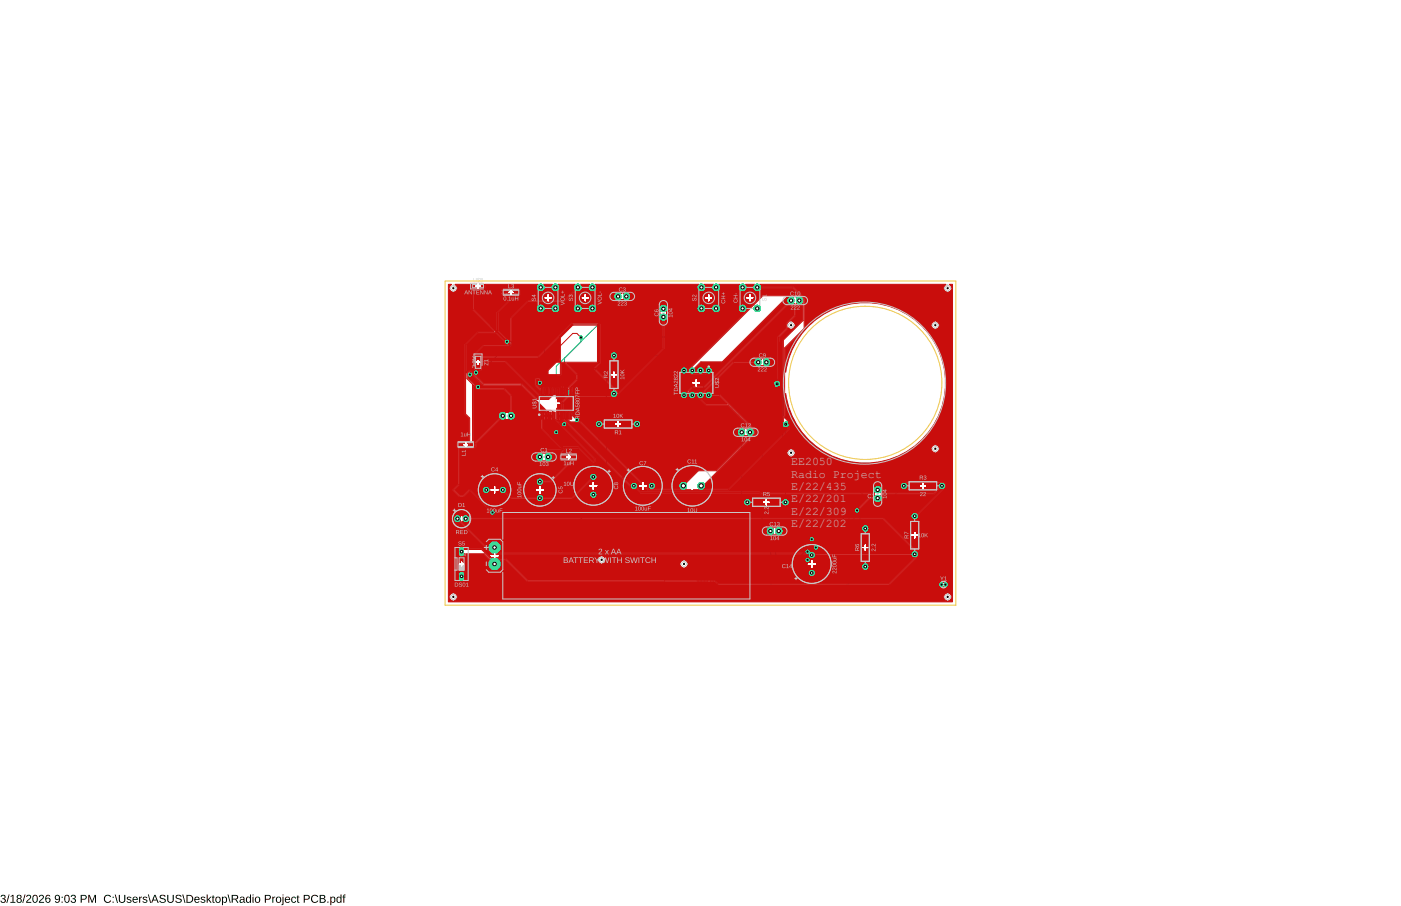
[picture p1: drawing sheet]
<svg xmlns="http://www.w3.org/2000/svg" width="432mm" height="279mm" viewBox="0 0 432 279" stroke-linecap="round" stroke-linejoin="round" font-family="sans-serif">
<defs><g id="words">
<g font-size="3.6" fill="#c8c8c8">
<text x="243.8" y="143.5">EE2050</text>
<text x="243.8" y="147.3">Radio Project</text>
<text x="243.8" y="151.1">E/22/435</text>
<text x="243.8" y="154.9">E/22/201</text>
<text x="243.8" y="158.7">E/22/309</text>
<text x="243.8" y="162.5">E/22/202</text>
</g>
</g></defs>
<path d="M.4 276.1a.7 .7 0 0 1 1.2 0 .7 .7 0 0 1-.4 1.1 .72 .72 0 0 1 .5 1 .72 .72 0 0 1-1.1 .2l-.5-.6h.4a.49 .49 0 0 0 .6 .4 .49 .49 0 0 0 .2-.8l-.6-.1v-.3a.47 .47 0 0 0 .7-.2 .47 .47 0 0 0-.3-.6 .47 .47 0 0 0-.6 .4h-.3zM2.7 275.8h.2l-.7 2.6h-.2zM3.3 276.4l.8-.4v2.1h.6v.3h-1.5v-.3h.6v-1.8l-.5 .4zM5.3 276.1a.7 .7 0 0 1 1.1-.1 .7 .7 0 0 1-.2 1.1 .7 .7 0 0 1 .2 1.1 .7 .7 0 0 1-1.1 0 .7 .7 0 0 1 .3-1.1l-.4-.3zM5.4 276.6a.45 .45 0 0 0 .9 0 .45 .45 0 0 0-.9 0zM5.4 277.7a.51 .51 0 0 0 1 0 .51 .51 0 0 0-1 0zM7.6 275.8h.3l-.7 2.6h-.3zM8.3 276.1a.79 .79 0 0 1 1.2 .2 .79 .79 0 0 1-.4 1.1l-.7 .7h1.2v.3h-1.6l.8-1.1a.52 .52 0 0 0 .5-.7 .52 .52 0 0 0-.9-.2l-.3 .2zM10.3 276.1a.91 .91 0 0 1 1.1 .1 .91 .91 0 0 1 .3 1 .91 .91 0 0 1-.9 1.2 .91 .91 0 0 1-.8-1.2zM10.5 276.3l-.1 .1a1.05 1.05 0 0 0 .6 1.8 1.33 1.33 0 0 0-.2-2zM12.2 276.1a.79 .79 0 0 1 1.3 .2 .79 .79 0 0 1-.5 1.1l-.7 .7h1.3v.3h-1.6l.7-1.1a.52 .52 0 0 0 .5-.7 .52 .52 0 0 0-.8-.2l-.4 .2zM14.3 276.1l.3-.1a.71 .71 0 0 1 .9 .4l-.3 .1a.58 .58 0 0 0-.8-.2 .58 .58 0 0 0-.2 .9 .78 .78 0 0 1 1.2 .1 .78 .78 0 0 1-.3 1.1 .78 .78 0 0 1-1.1-.5v-1.2zM14.2 277.6a.55 .55 0 0 0 1.1 0 .55 .55 0 0 0-1.1 0zM17.1 276.2a.96 .96 0 0 1 1.2 0 .96 .96 0 0 1 .2 1.2 .83 .83 0 0 1-.6 1 .83 .83 0 0 1-1-.5h.3a.59 .59 0 0 0 .8 .2 .59 .59 0 0 0 .2-.9 .78 .78 0 0 1-1.2 .1 .78 .78 0 0 1 .1-1.1zM17.1 276.8a.55 .55 0 0 0 1.1 0 .55 .55 0 0 0-1.1 0zM19 276.5h.3v.4h-.3zM19 278h.3v.4h-.3zM20.2 276.1a.91 .91 0 0 1 1 .1 .91 .91 0 0 1 .3 1 .91 .91 0 0 1-.9 1.2 .91 .91 0 0 1-.8-1.2zM20.3 276.3l-.1 .1a1.05 1.05 0 0 0 .6 1.8 1.33 1.33 0 0 0-.2-2zM22 276.1a.7 .7 0 0 1 1.2 0 .7 .7 0 0 1-.3 1.1 .72 .72 0 0 1 .4 1 .72 .72 0 0 1-1.1 .2l-.4-.6h.3a.49 .49 0 0 0 .6 .4 .49 .49 0 0 0 .3-.8l-.7-.1v-.3a.47 .47 0 0 0 .7-.2 .47 .47 0 0 0-.3-.6 .47 .47 0 0 0-.6 .4h-.3zM24.9 276h1a.75 .75 0 0 1 .8 .7 .75 .75 0 0 1-.8 .8h-.7v.9h-.3zM25.2 276.2v1l1-.1a.49 .49 0 0 0 0-.8zM27.2 276h.4l.8 2 .8-2h.4v2.4h-.3v-2.1l-.8 2.1h-.2l-.8-2.1v2.1h-.3zM32.3 276.3a1.21 1.21 0 0 1 1.9 .2l-.3 .1a.9 .9 0 0 0-1.3 0 .9 .9 0 0 0 .1 1.3 .9 .9 0 0 0 1.3-.2l.3 .1a1.25 1.25 0 0 1-1.9 .4 1.25 1.25 0 0 1-.1-1.9zM34.7 276.5h.3v.4h-.3zM34.7 278h.3v.4h-.3zM35.4 275.8h.2l.8 2.6h-.3zM36.6 276h.4v1.5a.68 .68 0 0 0 .6 .7 .68 .68 0 0 0 .7-.7v-1.5h.3v1.5a1.01 1.01 0 0 1-1 .9 1.01 1.01 0 0 1-1-.9zM39.3 276.6a.85 .85 0 0 1 1.2 .4h-.3a.39 .39 0 0 0-.4-.3 .39 .39 0 0 0-.3 .5l.2 .1a.68 .68 0 0 1 .8 .8 .68 .68 0 0 1-1.1 .3l-.4-.4 .3-.1a.45 .45 0 0 0 .5 .4 .45 .45 0 0 0 .4-.6l-.3-.1a.61 .61 0 0 1-.7-.2 .61 .61 0 0 1 .1-.8zM41 276.7a.85 .85 0 0 1 1.1-.1 .85 .85 0 0 1 .4 .9h-1.4a.54 .54 0 0 0 .4 .7 .54 .54 0 0 0 .7-.3l.2 .1a.95 .95 0 0 1-1.4 .2 .95 .95 0 0 1 0-1.5zM41.3 276.9l-.1 .4h1l-.3-.5zM42.9 276.5h.3v.4l.2-.3 .4-.1v.3l-.6 .3v1.3h-.3zM44.2 276.6a.85 .85 0 0 1 1.2 .4h-.3a.39 .39 0 0 0-.4-.3 .39 .39 0 0 0-.3 .5l.2 .1a.68 .68 0 0 1 .8 .8 .68 .68 0 0 1-1.1 .3l-.4-.4 .3-.1a.45 .45 0 0 0 .5 .4 .45 .45 0 0 0 .4-.6l-.3-.1a.61 .61 0 0 1-.7-.2 .61 .61 0 0 1 .1-.8zM45.6 275.8h.3l.7 2.6h-.3zM47.6 276h.3l1 2.4h-.3l-.3-.7h-1.1l-.3 .7h-.3zM47.7 276.2l-.4 1.2h.9zM49.3 276.2a1.11 1.11 0 0 1 1.8 .3l-.4 .1a.54 .54 0 0 0-.7-.5 .54 .54 0 0 0-.3 .8 1.03 1.03 0 0 1 1.3 1.2 1.25 1.25 0 0 1-1.9-.3h.3a.65 .65 0 0 0 .8 .4 .65 .65 0 0 0 .5-.7l-1.1-.3a.6 .6 0 0 1-.3-1zM51.6 276h.3v1.5a.68 .68 0 0 0 .7 .7 .68 .68 0 0 0 .6-.7v-1.5h.4v1.5a1.01 1.01 0 0 1-1 .9 1.01 1.01 0 0 1-1-.9zM54.2 276.2a1.11 1.11 0 0 1 1.8 .3l-.4 .1a.54 .54 0 0 0-.7-.5 .54 .54 0 0 0-.2 .8 1.03 1.03 0 0 1 1.2 1.2 1.25 1.25 0 0 1-1.9-.3h.3a.65 .65 0 0 0 .8 .4 .65 .65 0 0 0 .5-.7l-1.1-.3a.6 .6 0 0 1-.3-1zM56.2 275.8h.3l.7 2.6h-.3zM57.5 276a1.43 1.43 0 0 1 2 1.4 1.11 1.11 0 0 1-1.1 1h-.9zM57.8 276.2v1.9h.5a1 1 0 0 0 .9-1.2 1 1 0 0 0-1.4-.7zM60.1 276.7a.85 .85 0 0 1 1-.1 .85 .85 0 0 1 .4 .9h-1.3a.54 .54 0 0 0 .3 .7 .54 .54 0 0 0 .7-.3l.3 .1a.95 .95 0 0 1-1.4 .2 .95 .95 0 0 1 0-1.5zM60.3 276.9l-.1 .4h1l-.3-.5zM62 276.6a.85 .85 0 0 1 1.3 .4h-.3a.39 .39 0 0 0-.5-.3 .39 .39 0 0 0-.2 .5l.2 .1a.68 .68 0 0 1 .8 .8 .68 .68 0 0 1-1.1 .3l-.4-.4 .3-.1a.45 .45 0 0 0 .5 .4 .45 .45 0 0 0 .3-.6l-.2-.1a.61 .61 0 0 1-.7-.2 .61 .61 0 0 1 0-.8zM63.7 275.8h.3v1.6l.8-.9h.4l-.8 .8 .8 1.1h-.3l-.7-.8-.2 .1v.7h-.3zM65.6 276.1h.2v.4h.3v.3h-.3v1.1l.4 .5-.7-.2v-1.4h-.2v-.3h.2zM66.6 276.7a.91 .91 0 0 1 1.2 .1 .91 .91 0 0 1-.1 1.3 .91 .91 0 0 1-1.3-.1zM66.9 276.8l-.1 .1a.72 .72 0 0 0-.1 .9 .72 .72 0 0 0 .8 .3l.1-.1a.72 .72 0 0 0 .1-.8 .72 .72 0 0 0-.8-.4zM68.4 276.5h.3v.3a.71 .71 0 0 1 .9-.2 .71 .71 0 0 1 .4 .9 .76 .76 0 0 1-1 .9l-.3-.3v1h-.3zM68.9 276.8l-.1 .1a.67 .67 0 0 0-.1 .9 .67 .67 0 0 0 .9 .2 .71 .71 0 0 0 .1-.8 .71 .71 0 0 0-.8-.4zM70.1 275.8h.3l.7 2.6h-.3zM71.4 276h1.2a.7 .7 0 0 1 .8 .5 .7 .7 0 0 1-.6 .9l.7 1h-.4l-.6-1h-.8v1h-.3zM71.7 276.2v.9h.8a.46 .46 0 0 0 .6-.4 .46 .46 0 0 0-.6-.5zM74.1 276.6a.74 .74 0 0 1 .8-.1 .74 .74 0 0 1 .5 .6v1l.2 .3h-.4l-.1-.4a.63 .63 0 0 1-.8 .5 .63 .63 0 0 1-.5-.8 .63 .63 0 0 1 .8-.4h.4a.42 .42 0 0 0-.2-.6 .42 .42 0 0 0-.6 .3h-.3zM74.2 277.8a.45 .45 0 0 0 .9 0 .45 .45 0 0 0-.9 0zM76 276.7l.5-.2 .6 .3v-1h.3v2.6h-.3v-.3a.71 .71 0 0 1-1 .3 .71 .71 0 0 1-.3-.9zM76.2 276.9a.66 .66 0 0 0-.1 .9 .66 .66 0 0 0 .8 .2 .67 .67 0 0 0 .2-.9 .67 .67 0 0 0-.9-.2zM77.8 275.8h.3v.3h-.3zM77.8 276.5h.3v1.9h-.3zM78.7 276.7a.91 .91 0 0 1 1.3 .1 .91 .91 0 0 1-.1 1.3 .91 .91 0 0 1-1.3-.1zM79.1 276.8l-.1 .1a.72 .72 0 0 0-.1 .9 .72 .72 0 0 0 .8 .3l.1-.1a.72 .72 0 0 0 .1-.8 .72 .72 0 0 0-.8-.4zM81.6 276h1a.75 .75 0 0 1 .9 .7 .75 .75 0 0 1-.8 .8h-.7v.9h-.4zM82 276.2v1l.9-.1a.49 .49 0 0 0 0-.8zM83.9 276.5h.3v.4l.2-.3 .4-.1v.3l-.5 .3-.1 1.3h-.3zM85.2 276.7a.91 .91 0 0 1 1.3 .1 .91 .91 0 0 1-.1 1.3 .91 .91 0 0 1-1.3-.1zM85.6 276.8l-.1 .1a.72 .72 0 0 0-.2 .9 .72 .72 0 0 0 .8 .3l.1-.1a.72 .72 0 0 0 .2-.8 .72 .72 0 0 0-.8-.4zM87.1 275.8h.3v.3h-.3zM87.1 276.5h.3v2.1l-.1 .4-.5 .1-.1-.2 .4-.2zM88 276.7a.85 .85 0 0 1 1-.1 .85 .85 0 0 1 .4 .9h-1.3a.54 .54 0 0 0 .3 .7 .54 .54 0 0 0 .7-.3l.3 .1a.95 .95 0 0 1-1.4 .2 .95 .95 0 0 1 0-1.5zM88.2 276.9l-.1 .4h1l-.3-.5zM89.9 276.8a.76 .76 0 0 1 1.4 .3h-.4a.48 .48 0 0 0-.6-.3 .48 .48 0 0 0-.2 .7 .48 .48 0 0 0 .2 .6 .48 .48 0 0 0 .6-.3h.4a.83 .83 0 0 1-1.2 .6 .83 .83 0 0 1-.3-1.2zM91.7 276.1h.2v.4h.4v.3h-.4v1.1l.4 .5-.6-.2-.1-1.4h-.2v-.3h.2zM93.6 276h1a.75 .75 0 0 1 .9 .7 .75 .75 0 0 1-.8 .8h-.8v.9h-.3zM93.9 276.2v1l1-.1a.49 .49 0 0 0 0-.8zM96.2 276.3a1.21 1.21 0 0 1 1.9 .2l-.3 .1a.9 .9 0 0 0-1.4 0 .9 .9 0 0 0 .1 1.3 .9 .9 0 0 0 1.3-.2l.3 .1a1.25 1.25 0 0 1-1.9 .4 1.25 1.25 0 0 1 0-1.9zM98.5 276a1.58 1.58 0 0 1 1.7 .3v.5l-.4 .3a.66 .66 0 0 1 .6 .8 .66 .66 0 0 1-.9 .5h-1zM98.8 276.2v.8l1.1-.2-.1-.5zM98.8 277.3v.8h.9l.3-.2-.2-.6zM100.9 278h.3v.4h-.3zM101.8 276.5h.3v.3a.71 .71 0 0 1 .9-.2 .71 .71 0 0 1 .4 .9 .76 .76 0 0 1-1 .9l-.3-.3v1h-.3zM102.3 276.8l-.1 .1a.67 .67 0 0 0-.1 .9 .67 .67 0 0 0 .9 .2 .71 .71 0 0 0 .1-.8 .71 .71 0 0 0-.8-.4zM103.9 276.7l.5-.2 .6 .3v-1h.3v2.6h-.3v-.3a.71 .71 0 0 1-1 .3 .71 .71 0 0 1-.3-.9zM104.1 276.9a.66 .66 0 0 0-.1 .9 .66 .66 0 0 0 .8 .2 .67 .67 0 0 0 .2-.9 .67 .67 0 0 0-.9-.2zM105.9 276l.6-.1v.2l-.4 .1v.3h.4v.3h-.4v1.6h-.3v-1.6h-.3z" fill="#000"/>
<g fill="none" stroke="#fff" stroke-width=".31">
<path d="M146.7 88.2h1.3M147.3 87.6v1.3M156.9 90.1h1.2M157.5 89.6v1.1M168.1 91.9h1.7M168.9 91v1.7M179.5 91.9h1.7M180.3 91v1.7M191.1 91.4h1.3M191.8 90.8v1.3M203.8 96.5h1.3M204.5 95.8v1.4"/>
<path d="M217.6 91.9h1.7M218.4 91v1.7M230.3 91.9h1.7M231.1 91v1.7M244.4 92.7h1.3M245.1 92v1.3M146.8 111.7h1M147.3 111.2v1M188.5 115.5h1.5M189.2 114.8v1.5M213.6 118.1h2M214.6 117.1v2"/>
<path d="M234.3 111.7h1.3M234.9 111.1v1.3M264.4 118.1h2M265.4 117.1v2M143 137.1h1.1M143.5 136.5v1.2M155.6 128.2h1.3M156.2 127.6v1.3M170.4 124.4h2.1M171.4 123.4v2M189.8 130.8h1.4M190.5 130v1.5"/>
<path d="M229.2 133.3h1.3M229.9 132.7v1.3M141.7 160h1.1M142.3 159.4v1.1M151.4 151.1h2M152.4 150.1v2M165.4 151.1h2M166.4 150.1v2M167 140.9h1.3M167.7 140.3v1.3M174.7 140.9h1.1M175.3 140.4v1.1"/>
<path d="M181.9 149.8h2M182.9 148.8v2M197.1 149.8h2M198.1 148.8v2M212.3 149.8h2.1M213.4 148.8v2M235.4 154.9h1.6M236.2 154.1v1.6M269.8 152.4h1.4M270.5 151.7v1.3M283.7 149.8h1.5M284.5 149.1v1.4"/>
<path d="M141.7 173.9h1.1M142.3 173.4v1.1M151.4 171.4h2M152.4 170.4v2M238.1 163.8h1.3M238.7 163.1v1.3M249.2 173.9h2M250.2 172.9v2M265.9 168.8h1.5M266.7 168.1v1.5M281.1 165h1.6M281.9 164.2v1.7"/>
<path d="M290.8 180v.6M290.5 180.3h.6"/>
</g>
<circle cx="152.4" cy="173.9" r="1.7" fill="#3ddc97" stroke="#3ddc97" stroke-width=".31"/>
<circle cx="152.4" cy="173.9" r=".55" fill="#fff" stroke="#000" stroke-width=".31"/>
<circle cx="152.4" cy="168.8" r="1.7" fill="#3ddc97" stroke="#3ddc97" stroke-width=".31"/>
<circle cx="152.4" cy="168.8" r=".55" fill="#fff" stroke="#000" stroke-width=".31"/>
<path d="M167 140.9h1.3M167.7 140.3v1.3" fill="none" stroke="#fff" stroke-width=".31"/>
<circle cx="166.4" cy="140.9" r=".93" fill="#3ddc97" stroke="#3ddc97" stroke-width=".31"/>
<circle cx="166.4" cy="140.9" r=".51" fill="#fff" stroke="#000" stroke-width=".31"/>
<circle cx="168.9" cy="140.9" r=".93" fill="#3ddc97" stroke="#3ddc97" stroke-width=".31"/>
<circle cx="168.9" cy="140.9" r=".51" fill="#fff" stroke="#000" stroke-width=".31"/>
<path d="M244.4 92.7h1.3M245.1 92v1.3" fill="none" stroke="#fff" stroke-width=".31"/>
<circle cx="243.8" cy="92.7" r=".93" fill="#3ddc97" stroke="#3ddc97" stroke-width=".31"/>
<circle cx="243.8" cy="92.7" r=".51" fill="#fff" stroke="#000" stroke-width=".31"/>
<circle cx="246.4" cy="92.7" r=".93" fill="#3ddc97" stroke="#3ddc97" stroke-width=".31"/>
<circle cx="246.4" cy="92.7" r=".51" fill="#fff" stroke="#000" stroke-width=".31"/>
<path d="M212.3 149.8h2.1M213.4 148.8v2" fill="none" stroke="#fff" stroke-width=".31"/>
<circle cx="210.6" cy="149.8" r=".97" fill="#3ddc97" stroke="#3ddc97" stroke-width=".31"/>
<circle cx="210.6" cy="149.8" r=".66" fill="#fff" stroke="#000" stroke-width=".31"/>
<circle cx="216.1" cy="149.8" r=".97" fill="#3ddc97" stroke="#3ddc97" stroke-width=".31"/>
<circle cx="216.1" cy="149.8" r=".66" fill="#fff" stroke="#000" stroke-width=".31"/>
<path d="M229.2 133.3h1.3M229.9 132.7v1.3" fill="none" stroke="#fff" stroke-width=".31"/>
<circle cx="228.6" cy="133.3" r=".93" fill="#3ddc97" stroke="#3ddc97" stroke-width=".31"/>
<circle cx="228.6" cy="133.3" r=".51" fill="#fff" stroke="#000" stroke-width=".31"/>
<circle cx="231.1" cy="133.3" r=".93" fill="#3ddc97" stroke="#3ddc97" stroke-width=".31"/>
<circle cx="231.1" cy="133.3" r=".51" fill="#fff" stroke="#000" stroke-width=".31"/>
<path d="M238.1 163.8h1.3M238.7 163.1v1.3" fill="none" stroke="#fff" stroke-width=".31"/>
<circle cx="237.5" cy="163.8" r=".93" fill="#3ddc97" stroke="#3ddc97" stroke-width=".31"/>
<circle cx="237.5" cy="163.8" r=".51" fill="#fff" stroke="#000" stroke-width=".31"/>
<circle cx="240" cy="163.8" r=".93" fill="#3ddc97" stroke="#3ddc97" stroke-width=".31"/>
<circle cx="240" cy="163.8" r=".51" fill="#fff" stroke="#000" stroke-width=".31"/>
<path d="M249.2 173.9h2M250.2 172.9v2" fill="none" stroke="#fff" stroke-width=".31"/>
<circle cx="250.2" cy="176.7" r=".7" fill="#3ddc97" stroke="#3ddc97" stroke-width=".31"/>
<circle cx="250.2" cy="176.7" r=".4" fill="#fff" stroke="#000" stroke-width=".31"/>
<circle cx="250.2" cy="171.2" r=".7" fill="#3ddc97" stroke="#3ddc97" stroke-width=".31"/>
<circle cx="250.2" cy="171.2" r=".4" fill="#fff" stroke="#000" stroke-width=".31"/>
<path d="M269.8 152.4h1.4M270.5 151.7v1.3" fill="none" stroke="#fff" stroke-width=".31"/>
<circle cx="270.5" cy="153.6" r=".93" fill="#3ddc97" stroke="#3ddc97" stroke-width=".31"/>
<circle cx="270.5" cy="153.6" r=".51" fill="#fff" stroke="#000" stroke-width=".31"/>
<circle cx="270.5" cy="151.1" r=".93" fill="#3ddc97" stroke="#3ddc97" stroke-width=".31"/>
<circle cx="270.5" cy="151.1" r=".51" fill="#fff" stroke="#000" stroke-width=".31"/>
<path d="M155.6 128.2h1.3M156.2 127.6v1.3" fill="none" stroke="#fff" stroke-width=".31"/>
<circle cx="157.5" cy="128.2" r=".93" fill="#3ddc97" stroke="#3ddc97" stroke-width=".31"/>
<circle cx="157.5" cy="128.2" r=".51" fill="#fff" stroke="#000" stroke-width=".31"/>
<circle cx="155" cy="128.2" r=".93" fill="#3ddc97" stroke="#3ddc97" stroke-width=".31"/>
<circle cx="155" cy="128.2" r=".51" fill="#fff" stroke="#000" stroke-width=".31"/>
<path d="M191.1 91.4h1.3M191.8 90.8v1.3" fill="none" stroke="#fff" stroke-width=".31"/>
<circle cx="190.5" cy="91.4" r=".93" fill="#3ddc97" stroke="#3ddc97" stroke-width=".31"/>
<circle cx="190.5" cy="91.4" r=".51" fill="#fff" stroke="#000" stroke-width=".31"/>
<circle cx="193" cy="91.4" r=".93" fill="#3ddc97" stroke="#3ddc97" stroke-width=".31"/>
<circle cx="193" cy="91.4" r=".51" fill="#fff" stroke="#000" stroke-width=".31"/>
<path d="M151.4 151.1h2M152.4 150.1v2" fill="none" stroke="#fff" stroke-width=".31"/>
<circle cx="149.9" cy="151.1" r=".72" fill="#3ddc97" stroke="#3ddc97" stroke-width=".31"/>
<circle cx="149.9" cy="151.1" r=".42" fill="#fff" stroke="#000" stroke-width=".31"/>
<circle cx="155" cy="151.1" r=".72" fill="#3ddc97" stroke="#3ddc97" stroke-width=".31"/>
<circle cx="155" cy="151.1" r=".42" fill="#fff" stroke="#000" stroke-width=".31"/>
<path d="M165.4 151.1h2M166.4 150.1v2" fill="none" stroke="#fff" stroke-width=".31"/>
<circle cx="166.4" cy="148.5" r=".72" fill="#3ddc97" stroke="#3ddc97" stroke-width=".31"/>
<circle cx="166.4" cy="148.5" r=".42" fill="#fff" stroke="#000" stroke-width=".31"/>
<circle cx="166.4" cy="153.6" r=".72" fill="#3ddc97" stroke="#3ddc97" stroke-width=".31"/>
<circle cx="166.4" cy="153.6" r=".42" fill="#fff" stroke="#000" stroke-width=".31"/>
<path d="M203.8 96.5h1.3M204.5 95.8v1.4" fill="none" stroke="#fff" stroke-width=".31"/>
<circle cx="204.5" cy="97.7" r=".93" fill="#3ddc97" stroke="#3ddc97" stroke-width=".31"/>
<circle cx="204.5" cy="97.7" r=".51" fill="#fff" stroke="#000" stroke-width=".31"/>
<circle cx="204.5" cy="95.2" r=".93" fill="#3ddc97" stroke="#3ddc97" stroke-width=".31"/>
<circle cx="204.5" cy="95.2" r=".51" fill="#fff" stroke="#000" stroke-width=".31"/>
<path d="M197.1 149.8h2M198.1 148.8v2" fill="none" stroke="#fff" stroke-width=".31"/>
<circle cx="195.4" cy="149.8" r=".7" fill="#3ddc97" stroke="#3ddc97" stroke-width=".31"/>
<circle cx="195.4" cy="149.8" r=".4" fill="#fff" stroke="#000" stroke-width=".31"/>
<circle cx="200.9" cy="149.8" r=".7" fill="#3ddc97" stroke="#3ddc97" stroke-width=".31"/>
<circle cx="200.9" cy="149.8" r=".4" fill="#fff" stroke="#000" stroke-width=".31"/>
<path d="M181.9 149.8h2M182.9 148.8v2" fill="none" stroke="#fff" stroke-width=".31"/>
<circle cx="182.9" cy="147.1" r=".7" fill="#3ddc97" stroke="#3ddc97" stroke-width=".31"/>
<circle cx="182.9" cy="147.1" r=".4" fill="#fff" stroke="#000" stroke-width=".31"/>
<circle cx="182.9" cy="152.5" r=".7" fill="#3ddc97" stroke="#3ddc97" stroke-width=".31"/>
<circle cx="182.9" cy="152.5" r=".4" fill="#fff" stroke="#000" stroke-width=".31"/>
<path d="M234.3 111.7h1.3M234.9 111.1v1.3" fill="none" stroke="#fff" stroke-width=".31"/>
<circle cx="233.7" cy="111.7" r=".93" fill="#3ddc97" stroke="#3ddc97" stroke-width=".31"/>
<circle cx="233.7" cy="111.7" r=".51" fill="#fff" stroke="#000" stroke-width=".31"/>
<circle cx="236.2" cy="111.7" r=".93" fill="#3ddc97" stroke="#3ddc97" stroke-width=".31"/>
<circle cx="236.2" cy="111.7" r=".51" fill="#fff" stroke="#000" stroke-width=".31"/>
<path d="M141.7 160h1.1M142.3 159.4v1.1" fill="none" stroke="#fff" stroke-width=".31"/>
<circle cx="141" cy="160" r=".78" fill="#3ddc97" stroke="#3ddc97" stroke-width=".31"/>
<circle cx="141" cy="160" r=".49" fill="#fff" stroke="#000" stroke-width=".31"/>
<circle cx="143.5" cy="160" r=".78" fill="#3ddc97" stroke="#3ddc97" stroke-width=".31"/>
<circle cx="143.5" cy="160" r=".49" fill="#fff" stroke="#000" stroke-width=".31"/>
<path d="M156.9 90.1h1.2M157.5 89.6v1.1M143 137.1h1.1M143.5 136.5v1.2M189.8 130.8h1.4M190.5 130v1.5M174.7 140.9h1.1M175.3 140.4v1.1" fill="none" stroke="#fff" stroke-width=".31"/>
<circle cx="196.4" cy="130.8" r=".72" fill="#3ddc97" stroke="#3ddc97" stroke-width=".31"/>
<circle cx="196.4" cy="130.8" r=".42" fill="#fff" stroke="#000" stroke-width=".31"/>
<circle cx="184.6" cy="130.8" r=".72" fill="#3ddc97" stroke="#3ddc97" stroke-width=".31"/>
<circle cx="184.6" cy="130.8" r=".42" fill="#fff" stroke="#000" stroke-width=".31"/>
<path d="M188.5 115.5h1.5M189.2 114.8v1.5" fill="none" stroke="#fff" stroke-width=".31"/>
<circle cx="189.2" cy="121.4" r=".72" fill="#3ddc97" stroke="#3ddc97" stroke-width=".31"/>
<circle cx="189.2" cy="121.4" r=".42" fill="#fff" stroke="#000" stroke-width=".31"/>
<circle cx="189.2" cy="109.6" r=".72" fill="#3ddc97" stroke="#3ddc97" stroke-width=".31"/>
<circle cx="189.2" cy="109.6" r=".42" fill="#fff" stroke="#000" stroke-width=".31"/>
<path d="M283.7 149.8h1.5M284.5 149.1v1.4" fill="none" stroke="#fff" stroke-width=".31"/>
<circle cx="278.6" cy="149.8" r=".72" fill="#3ddc97" stroke="#3ddc97" stroke-width=".31"/>
<circle cx="278.6" cy="149.8" r=".42" fill="#fff" stroke="#000" stroke-width=".31"/>
<circle cx="290.3" cy="149.8" r=".72" fill="#3ddc97" stroke="#3ddc97" stroke-width=".31"/>
<circle cx="290.3" cy="149.8" r=".42" fill="#fff" stroke="#000" stroke-width=".31"/>
<path d="M235.4 154.9h1.6M236.2 154.1v1.6" fill="none" stroke="#fff" stroke-width=".31"/>
<circle cx="230.3" cy="154.9" r=".72" fill="#3ddc97" stroke="#3ddc97" stroke-width=".31"/>
<circle cx="230.3" cy="154.9" r=".42" fill="#fff" stroke="#000" stroke-width=".31"/>
<circle cx="242.1" cy="154.9" r=".72" fill="#3ddc97" stroke="#3ddc97" stroke-width=".31"/>
<circle cx="242.1" cy="154.9" r=".42" fill="#fff" stroke="#000" stroke-width=".31"/>
<path d="M265.9 168.8h1.5M266.7 168.1v1.5" fill="none" stroke="#fff" stroke-width=".31"/>
<circle cx="266.7" cy="174.7" r=".72" fill="#3ddc97" stroke="#3ddc97" stroke-width=".31"/>
<circle cx="266.7" cy="174.7" r=".42" fill="#fff" stroke="#000" stroke-width=".31"/>
<circle cx="266.7" cy="163" r=".72" fill="#3ddc97" stroke="#3ddc97" stroke-width=".31"/>
<circle cx="266.7" cy="163" r=".42" fill="#fff" stroke="#000" stroke-width=".31"/>
<path d="M281.1 165h1.6M281.9 164.2v1.7" fill="none" stroke="#fff" stroke-width=".31"/>
<circle cx="281.9" cy="170.9" r=".72" fill="#3ddc97" stroke="#3ddc97" stroke-width=".31"/>
<circle cx="281.9" cy="170.9" r=".42" fill="#fff" stroke="#000" stroke-width=".31"/>
<circle cx="281.9" cy="159.2" r=".72" fill="#3ddc97" stroke="#3ddc97" stroke-width=".31"/>
<circle cx="281.9" cy="159.2" r=".42" fill="#fff" stroke="#000" stroke-width=".31"/>
<path d="M230.3 91.9h1.7M231.1 91v1.7" fill="none" stroke="#fff" stroke-width=".31"/>
<circle cx="233.4" cy="88.6" r=".93" fill="#3ddc97" stroke="#3ddc97" stroke-width=".31"/>
<circle cx="233.4" cy="88.6" r=".51" fill="#fff" stroke="#000" stroke-width=".31"/>
<circle cx="233.4" cy="95.1" r=".93" fill="#3ddc97" stroke="#3ddc97" stroke-width=".31"/>
<circle cx="233.4" cy="95.1" r=".51" fill="#fff" stroke="#000" stroke-width=".31"/>
<circle cx="228.9" cy="88.6" r=".93" fill="#3ddc97" stroke="#3ddc97" stroke-width=".31"/>
<circle cx="228.9" cy="88.6" r=".51" fill="#fff" stroke="#000" stroke-width=".31"/>
<circle cx="228.9" cy="95.1" r=".93" fill="#3ddc97" stroke="#3ddc97" stroke-width=".31"/>
<circle cx="228.9" cy="95.1" r=".51" fill="#fff" stroke="#000" stroke-width=".31"/>
<path d="M217.6 91.9h1.7M218.4 91v1.7" fill="none" stroke="#fff" stroke-width=".31"/>
<circle cx="216.2" cy="95.1" r=".93" fill="#3ddc97" stroke="#3ddc97" stroke-width=".31"/>
<circle cx="216.2" cy="95.1" r=".51" fill="#fff" stroke="#000" stroke-width=".31"/>
<circle cx="216.2" cy="88.6" r=".93" fill="#3ddc97" stroke="#3ddc97" stroke-width=".31"/>
<circle cx="216.2" cy="88.6" r=".51" fill="#fff" stroke="#000" stroke-width=".31"/>
<circle cx="220.7" cy="95.1" r=".93" fill="#3ddc97" stroke="#3ddc97" stroke-width=".31"/>
<circle cx="220.7" cy="95.1" r=".51" fill="#fff" stroke="#000" stroke-width=".31"/>
<circle cx="220.7" cy="88.6" r=".93" fill="#3ddc97" stroke="#3ddc97" stroke-width=".31"/>
<circle cx="220.7" cy="88.6" r=".51" fill="#fff" stroke="#000" stroke-width=".31"/>
<path d="M179.5 91.9h1.7M180.3 91v1.7" fill="none" stroke="#fff" stroke-width=".31"/>
<circle cx="178.1" cy="95.1" r=".93" fill="#3ddc97" stroke="#3ddc97" stroke-width=".31"/>
<circle cx="178.1" cy="95.1" r=".51" fill="#fff" stroke="#000" stroke-width=".31"/>
<circle cx="178.1" cy="88.6" r=".93" fill="#3ddc97" stroke="#3ddc97" stroke-width=".31"/>
<circle cx="178.1" cy="88.6" r=".51" fill="#fff" stroke="#000" stroke-width=".31"/>
<circle cx="182.6" cy="95.1" r=".93" fill="#3ddc97" stroke="#3ddc97" stroke-width=".31"/>
<circle cx="182.6" cy="95.1" r=".51" fill="#fff" stroke="#000" stroke-width=".31"/>
<circle cx="182.6" cy="88.6" r=".93" fill="#3ddc97" stroke="#3ddc97" stroke-width=".31"/>
<circle cx="182.6" cy="88.6" r=".51" fill="#fff" stroke="#000" stroke-width=".31"/>
<path d="M168.1 91.9h1.7M168.9 91v1.7" fill="none" stroke="#fff" stroke-width=".31"/>
<circle cx="166.7" cy="95.1" r=".93" fill="#3ddc97" stroke="#3ddc97" stroke-width=".31"/>
<circle cx="166.7" cy="95.1" r=".51" fill="#fff" stroke="#000" stroke-width=".31"/>
<circle cx="166.7" cy="88.6" r=".93" fill="#3ddc97" stroke="#3ddc97" stroke-width=".31"/>
<circle cx="166.7" cy="88.6" r=".51" fill="#fff" stroke="#000" stroke-width=".31"/>
<circle cx="171.2" cy="95.1" r=".93" fill="#3ddc97" stroke="#3ddc97" stroke-width=".31"/>
<circle cx="171.2" cy="95.1" r=".51" fill="#fff" stroke="#000" stroke-width=".31"/>
<circle cx="171.2" cy="88.6" r=".93" fill="#3ddc97" stroke="#3ddc97" stroke-width=".31"/>
<circle cx="171.2" cy="88.6" r=".51" fill="#fff" stroke="#000" stroke-width=".31"/>
<path d="M141.7 173.9h1.1M142.3 173.4v1.1" fill="none" stroke="#fff" stroke-width=".31"/>
<path d="M142.3 177.1v1.3" fill="none" stroke="#3ddc97" stroke-width="1.3"/>
<circle cx="142.3" cy="177.7" r=".4" fill="#fff" stroke="#000" stroke-width=".31"/>
<path d="M142.3 169.5v1.3" fill="none" stroke="#3ddc97" stroke-width="1.3"/>
<circle cx="142.3" cy="170.1" r=".4" fill="#fff" stroke="#000" stroke-width=".31"/>
<path d="M213.6 118.1h2M214.6 117.1v2M170.4 124.4h2.1M171.4 123.4v2" fill="none" stroke="#fff" stroke-width=".31"/>
<circle cx="218.4" cy="114.3" r=".68" fill="#3ddc97" stroke="#3ddc97" stroke-width=".31"/>
<circle cx="218.4" cy="114.3" r=".38" fill="#fff" stroke="#000" stroke-width=".31"/>
<circle cx="215.9" cy="114.3" r=".68" fill="#3ddc97" stroke="#3ddc97" stroke-width=".31"/>
<circle cx="215.9" cy="114.3" r=".38" fill="#fff" stroke="#000" stroke-width=".31"/>
<circle cx="213.4" cy="114.3" r=".68" fill="#3ddc97" stroke="#3ddc97" stroke-width=".31"/>
<circle cx="213.4" cy="114.3" r=".38" fill="#fff" stroke="#000" stroke-width=".31"/>
<circle cx="210.8" cy="114.3" r=".68" fill="#3ddc97" stroke="#3ddc97" stroke-width=".31"/>
<circle cx="210.8" cy="114.3" r=".38" fill="#fff" stroke="#000" stroke-width=".31"/>
<circle cx="210.8" cy="121.9" r=".68" fill="#3ddc97" stroke="#3ddc97" stroke-width=".31"/>
<circle cx="210.8" cy="121.9" r=".38" fill="#fff" stroke="#000" stroke-width=".31"/>
<circle cx="213.4" cy="121.9" r=".68" fill="#3ddc97" stroke="#3ddc97" stroke-width=".31"/>
<circle cx="213.4" cy="121.9" r=".38" fill="#fff" stroke="#000" stroke-width=".31"/>
<circle cx="215.9" cy="121.9" r=".68" fill="#3ddc97" stroke="#3ddc97" stroke-width=".31"/>
<circle cx="215.9" cy="121.9" r=".38" fill="#fff" stroke="#000" stroke-width=".31"/>
<circle cx="218.4" cy="121.9" r=".68" fill="#3ddc97" stroke="#3ddc97" stroke-width=".31"/>
<circle cx="218.4" cy="121.9" r=".38" fill="#fff" stroke="#000" stroke-width=".31"/>
<path d="M264.4 118.1h2M265.4 117.1v2" fill="none" stroke="#fff" stroke-width=".31"/>
<path d="M238.9 118l1-.3 .3 1.1-1.1 .2z" fill="#3ddc97" stroke="#3ddc97" stroke-width=".31"/>
<circle cx="239.5" cy="118.4" r=".3" fill="#fff" stroke="#000" stroke-width=".31"/>
<path d="M241.5 130.4l1.1-.2 .2 1-1.1 .3z" fill="#3ddc97" stroke="#3ddc97" stroke-width=".31"/>
<circle cx="242.1" cy="130.8" r=".3" fill="#fff" stroke="#000" stroke-width=".31"/>
<path d="M146.7 88.2h1.3M147.3 87.6v1.3M290.8 180v.6M290.5 180.3h.6" fill="none" stroke="#fff" stroke-width=".31"/>
<circle cx="290.2" cy="180.3" r=".44" fill="#3ddc97" stroke="#3ddc97" stroke-width=".31"/>
<circle cx="290.2" cy="180.3" r=".19" fill="#fff" stroke="#000" stroke-width=".31"/>
<circle cx="291.4" cy="180.3" r=".44" fill="#3ddc97" stroke="#3ddc97" stroke-width=".31"/>
<circle cx="291.4" cy="180.3" r=".19" fill="#fff" stroke="#000" stroke-width=".31"/>
<path d="M146.8 111.7h1M147.3 111.2v1" fill="none" stroke="#fff" stroke-width=".31"/>
<circle cx="166.4" cy="118.1" r=".38" fill="#3ddc97" stroke="#3ddc97" stroke-width=".31"/>
<circle cx="166.4" cy="118.1" r=".17" fill="#fff" stroke="#000" stroke-width=".31"/>
<circle cx="147.3" cy="119.3" r=".38" fill="#3ddc97" stroke="#3ddc97" stroke-width=".31"/>
<circle cx="147.3" cy="119.3" r=".17" fill="#fff" stroke="#000" stroke-width=".31"/>
<circle cx="171.4" cy="133.3" r=".38" fill="#3ddc97" stroke="#3ddc97" stroke-width=".31"/>
<circle cx="171.4" cy="133.3" r=".17" fill="#fff" stroke="#000" stroke-width=".31"/>
<circle cx="173.9" cy="130.9" r=".38" fill="#3ddc97" stroke="#3ddc97" stroke-width=".31"/>
<circle cx="173.9" cy="130.9" r=".17" fill="#fff" stroke="#000" stroke-width=".31"/>
<circle cx="144.8" cy="115.5" r=".38" fill="#3ddc97" stroke="#3ddc97" stroke-width=".31"/>
<circle cx="144.8" cy="115.5" r=".17" fill="#fff" stroke="#000" stroke-width=".31"/>
<circle cx="146.7" cy="114.9" r=".38" fill="#3ddc97" stroke="#3ddc97" stroke-width=".31"/>
<circle cx="146.7" cy="114.9" r=".17" fill="#fff" stroke="#000" stroke-width=".31"/>
<circle cx="156.2" cy="105.4" r=".38" fill="#3ddc97" stroke="#3ddc97" stroke-width=".31"/>
<circle cx="156.2" cy="105.4" r=".17" fill="#fff" stroke="#000" stroke-width=".31"/>
<circle cx="250.2" cy="166.3" r=".38" fill="#3ddc97" stroke="#3ddc97" stroke-width=".31"/>
<circle cx="250.2" cy="166.3" r=".17" fill="#fff" stroke="#000" stroke-width=".31"/>
<circle cx="251.4" cy="168.8" r=".38" fill="#3ddc97" stroke="#3ddc97" stroke-width=".31"/>
<circle cx="251.4" cy="168.8" r=".17" fill="#fff" stroke="#000" stroke-width=".31"/>
<circle cx="248.9" cy="170.1" r=".38" fill="#3ddc97" stroke="#3ddc97" stroke-width=".31"/>
<circle cx="248.9" cy="170.1" r=".17" fill="#fff" stroke="#000" stroke-width=".31"/>
<circle cx="248.9" cy="172.7" r=".38" fill="#3ddc97" stroke="#3ddc97" stroke-width=".31"/>
<circle cx="248.9" cy="172.7" r=".17" fill="#fff" stroke="#000" stroke-width=".31"/>
<circle cx="177.8" cy="129.5" r=".38" fill="#3ddc97" stroke="#3ddc97" stroke-width=".31"/>
<circle cx="177.8" cy="129.5" r=".17" fill="#fff" stroke="#000" stroke-width=".31"/>
<circle cx="179.1" cy="104.1" r=".38" fill="#3ddc97" stroke="#3ddc97" stroke-width=".31"/>
<circle cx="179.1" cy="104.1" r=".17" fill="#fff" stroke="#000" stroke-width=".31"/>
<circle cx="151.8" cy="158.1" r=".38" fill="#3ddc97" stroke="#3ddc97" stroke-width=".31"/>
<circle cx="151.8" cy="158.1" r=".17" fill="#fff" stroke="#000" stroke-width=".31"/>
<circle cx="264.1" cy="157.4" r=".38" fill="#3ddc97" stroke="#3ddc97" stroke-width=".31"/>
<circle cx="264.1" cy="157.4" r=".17" fill="#fff" stroke="#000" stroke-width=".31"/>
<g fill="none" stroke="#fff" stroke-width=".31">
<path d="M244.4 92.7h1.3M245.1 92v1.3M155.6 128.2h1.3M156.2 127.6v1.3M229.2 133.3h1.3M229.9 132.7v1.3M167 140.9h1.3M167.7 140.3v1.3M212.3 149.8h2.1M213.4 148.8v2M269.8 152.4h1.4M270.5 151.7v1.3"/>
<path d="M151.4 171.4h2M152.4 170.4v2M238.1 163.8h1.3M238.7 163.1v1.3M249.2 173.9h2M250.2 172.9v2"/>
</g>
<path d="M157.1 129.8v1.1l-.3 .1h.8l-.3-.1v-1l.2 .1zM155.9 129.9a.54 .54 0 0 0-.1 .8 .54 .54 0 0 0 .8 .1 .55 .55 0 0 0 0-.7 .55 .55 0 0 0-.7-.2zM156.1 129.9a.48 .48 0 0 1 .4 .5 .48 .48 0 0 1-.4 .5zM154.9 129.9v.4l.6 .6-.7 .1h.8l-.6-.9 .1-.2 .4 .2 .1-.1z" fill="#c8c8c8"/>
<g fill="none" stroke="#fff" stroke-width=".31">
<path d="M146.7 88.2h1.3M147.3 87.6v1.3M156.9 90.1h1.2M157.5 89.6v1.1M168.1 91.9h1.7M168.9 91v1.7M179.5 91.9h1.7M180.3 91v1.7M191.1 91.4h1.3M191.8 90.8v1.3M203.8 96.5h1.3M204.5 95.8v1.4"/>
<path d="M217.6 91.9h1.7M218.4 91v1.7M230.3 91.9h1.7M231.1 91v1.7M146.8 111.7h1M147.3 111.2v1M188.5 115.5h1.5M189.2 114.8v1.5M213.6 118.1h2M214.6 117.1v2M234.3 111.7h1.3M234.9 111.1v1.3"/>
<path d="M264.4 118.1h2M265.4 117.1v2M143 137.1h1.1M143.5 136.5v1.2M170.4 124.4h2.1M171.4 123.4v2M189.8 130.8h1.4M190.5 130v1.5M141.7 160h1.1M142.3 159.4v1.1M151.4 151.1h2M152.4 150.1v2"/>
<path d="M165.4 151.1h2M166.4 150.1v2M174.7 140.9h1.1M175.3 140.4v1.1M181.9 149.8h2M182.9 148.8v2M197.1 149.8h2M198.1 148.8v2M235.4 154.9h1.6M236.2 154.1v1.6M283.7 149.8h1.5M284.5 149.1v1.4"/>
<path d="M141.7 173.9h1.1M142.3 173.4v1.1M151.4 171.4h2M152.4 170.4v2M265.9 168.8h1.5M266.7 168.1v1.5M281.1 165h1.6M281.9 164.2v1.7M290.8 180v.6M290.5 180.3h.6"/>
</g>
<circle cx="152.4" cy="173.9" r="1.7" fill="#3ddc97" stroke="#3ddc97" stroke-width=".31"/>
<circle cx="152.4" cy="173.9" r=".55" fill="#fff" stroke="#000" stroke-width=".31"/>
<circle cx="152.4" cy="168.8" r="1.7" fill="#3ddc97" stroke="#3ddc97" stroke-width=".31"/>
<circle cx="152.4" cy="168.8" r=".55" fill="#fff" stroke="#000" stroke-width=".31"/>
<path d="M167 140.9h1.3M167.7 140.3v1.3" fill="none" stroke="#fff" stroke-width=".31"/>
<circle cx="166.4" cy="140.9" r=".93" fill="#3ddc97" stroke="#3ddc97" stroke-width=".31"/>
<circle cx="166.4" cy="140.9" r=".51" fill="#fff" stroke="#000" stroke-width=".31"/>
<circle cx="168.9" cy="140.9" r=".93" fill="#3ddc97" stroke="#3ddc97" stroke-width=".31"/>
<circle cx="168.9" cy="140.9" r=".51" fill="#fff" stroke="#000" stroke-width=".31"/>
<path d="M244.4 92.7h1.3M245.1 92v1.3" fill="none" stroke="#fff" stroke-width=".31"/>
<circle cx="243.8" cy="92.7" r=".93" fill="#3ddc97" stroke="#3ddc97" stroke-width=".31"/>
<circle cx="243.8" cy="92.7" r=".51" fill="#fff" stroke="#000" stroke-width=".31"/>
<circle cx="246.4" cy="92.7" r=".93" fill="#3ddc97" stroke="#3ddc97" stroke-width=".31"/>
<circle cx="246.4" cy="92.7" r=".51" fill="#fff" stroke="#000" stroke-width=".31"/>
<path d="M212.3 149.8h2.1M213.4 148.8v2" fill="none" stroke="#fff" stroke-width=".31"/>
<circle cx="210.6" cy="149.8" r=".97" fill="#3ddc97" stroke="#3ddc97" stroke-width=".31"/>
<circle cx="210.6" cy="149.8" r=".66" fill="#fff" stroke="#000" stroke-width=".31"/>
<circle cx="216.1" cy="149.8" r=".97" fill="#3ddc97" stroke="#3ddc97" stroke-width=".31"/>
<circle cx="216.1" cy="149.8" r=".66" fill="#fff" stroke="#000" stroke-width=".31"/>
<path d="M229.2 133.3h1.3M229.9 132.7v1.3" fill="none" stroke="#fff" stroke-width=".31"/>
<circle cx="228.6" cy="133.3" r=".93" fill="#3ddc97" stroke="#3ddc97" stroke-width=".31"/>
<circle cx="228.6" cy="133.3" r=".51" fill="#fff" stroke="#000" stroke-width=".31"/>
<circle cx="231.1" cy="133.3" r=".93" fill="#3ddc97" stroke="#3ddc97" stroke-width=".31"/>
<circle cx="231.1" cy="133.3" r=".51" fill="#fff" stroke="#000" stroke-width=".31"/>
<path d="M238.1 163.8h1.3M238.7 163.1v1.3" fill="none" stroke="#fff" stroke-width=".31"/>
<circle cx="237.5" cy="163.8" r=".93" fill="#3ddc97" stroke="#3ddc97" stroke-width=".31"/>
<circle cx="237.5" cy="163.8" r=".51" fill="#fff" stroke="#000" stroke-width=".31"/>
<circle cx="240" cy="163.8" r=".93" fill="#3ddc97" stroke="#3ddc97" stroke-width=".31"/>
<circle cx="240" cy="163.8" r=".51" fill="#fff" stroke="#000" stroke-width=".31"/>
<path d="M249.2 173.9h2M250.2 172.9v2" fill="none" stroke="#fff" stroke-width=".31"/>
<circle cx="250.2" cy="176.7" r=".7" fill="#3ddc97" stroke="#3ddc97" stroke-width=".31"/>
<circle cx="250.2" cy="176.7" r=".4" fill="#fff" stroke="#000" stroke-width=".31"/>
<circle cx="250.2" cy="171.2" r=".7" fill="#3ddc97" stroke="#3ddc97" stroke-width=".31"/>
<circle cx="250.2" cy="171.2" r=".4" fill="#fff" stroke="#000" stroke-width=".31"/>
<path d="M269.8 152.4h1.4M270.5 151.7v1.3" fill="none" stroke="#fff" stroke-width=".31"/>
<circle cx="270.5" cy="153.6" r=".93" fill="#3ddc97" stroke="#3ddc97" stroke-width=".31"/>
<circle cx="270.5" cy="153.6" r=".51" fill="#fff" stroke="#000" stroke-width=".31"/>
<circle cx="270.5" cy="151.1" r=".93" fill="#3ddc97" stroke="#3ddc97" stroke-width=".31"/>
<circle cx="270.5" cy="151.1" r=".51" fill="#fff" stroke="#000" stroke-width=".31"/>
<path d="M155.6 128.2h1.3M156.2 127.6v1.3" fill="none" stroke="#fff" stroke-width=".31"/>
<circle cx="157.5" cy="128.2" r=".93" fill="#3ddc97" stroke="#3ddc97" stroke-width=".31"/>
<circle cx="157.5" cy="128.2" r=".51" fill="#fff" stroke="#000" stroke-width=".31"/>
<circle cx="155" cy="128.2" r=".93" fill="#3ddc97" stroke="#3ddc97" stroke-width=".31"/>
<circle cx="155" cy="128.2" r=".51" fill="#fff" stroke="#000" stroke-width=".31"/>
<path d="M191.1 91.4h1.3M191.8 90.8v1.3" fill="none" stroke="#fff" stroke-width=".31"/>
<circle cx="190.5" cy="91.4" r=".93" fill="#3ddc97" stroke="#3ddc97" stroke-width=".31"/>
<circle cx="190.5" cy="91.4" r=".51" fill="#fff" stroke="#000" stroke-width=".31"/>
<circle cx="193" cy="91.4" r=".93" fill="#3ddc97" stroke="#3ddc97" stroke-width=".31"/>
<circle cx="193" cy="91.4" r=".51" fill="#fff" stroke="#000" stroke-width=".31"/>
<path d="M151.4 151.1h2M152.4 150.1v2" fill="none" stroke="#fff" stroke-width=".31"/>
<circle cx="149.9" cy="151.1" r=".72" fill="#3ddc97" stroke="#3ddc97" stroke-width=".31"/>
<circle cx="149.9" cy="151.1" r=".42" fill="#fff" stroke="#000" stroke-width=".31"/>
<circle cx="155" cy="151.1" r=".72" fill="#3ddc97" stroke="#3ddc97" stroke-width=".31"/>
<circle cx="155" cy="151.1" r=".42" fill="#fff" stroke="#000" stroke-width=".31"/>
<path d="M165.4 151.1h2M166.4 150.1v2" fill="none" stroke="#fff" stroke-width=".31"/>
<circle cx="166.4" cy="148.5" r=".72" fill="#3ddc97" stroke="#3ddc97" stroke-width=".31"/>
<circle cx="166.4" cy="148.5" r=".42" fill="#fff" stroke="#000" stroke-width=".31"/>
<circle cx="166.4" cy="153.6" r=".72" fill="#3ddc97" stroke="#3ddc97" stroke-width=".31"/>
<circle cx="166.4" cy="153.6" r=".42" fill="#fff" stroke="#000" stroke-width=".31"/>
<path d="M203.8 96.5h1.3M204.5 95.8v1.4" fill="none" stroke="#fff" stroke-width=".31"/>
<circle cx="204.5" cy="97.7" r=".93" fill="#3ddc97" stroke="#3ddc97" stroke-width=".31"/>
<circle cx="204.5" cy="97.7" r=".51" fill="#fff" stroke="#000" stroke-width=".31"/>
<circle cx="204.5" cy="95.2" r=".93" fill="#3ddc97" stroke="#3ddc97" stroke-width=".31"/>
<circle cx="204.5" cy="95.2" r=".51" fill="#fff" stroke="#000" stroke-width=".31"/>
<path d="M197.1 149.8h2M198.1 148.8v2" fill="none" stroke="#fff" stroke-width=".31"/>
<circle cx="195.4" cy="149.8" r=".7" fill="#3ddc97" stroke="#3ddc97" stroke-width=".31"/>
<circle cx="195.4" cy="149.8" r=".4" fill="#fff" stroke="#000" stroke-width=".31"/>
<circle cx="200.9" cy="149.8" r=".7" fill="#3ddc97" stroke="#3ddc97" stroke-width=".31"/>
<circle cx="200.9" cy="149.8" r=".4" fill="#fff" stroke="#000" stroke-width=".31"/>
<path d="M181.9 149.8h2M182.9 148.8v2" fill="none" stroke="#fff" stroke-width=".31"/>
<circle cx="182.9" cy="147.1" r=".7" fill="#3ddc97" stroke="#3ddc97" stroke-width=".31"/>
<circle cx="182.9" cy="147.1" r=".4" fill="#fff" stroke="#000" stroke-width=".31"/>
<circle cx="182.9" cy="152.5" r=".7" fill="#3ddc97" stroke="#3ddc97" stroke-width=".31"/>
<circle cx="182.9" cy="152.5" r=".4" fill="#fff" stroke="#000" stroke-width=".31"/>
<path d="M234.3 111.7h1.3M234.9 111.1v1.3" fill="none" stroke="#fff" stroke-width=".31"/>
<circle cx="233.7" cy="111.7" r=".93" fill="#3ddc97" stroke="#3ddc97" stroke-width=".31"/>
<circle cx="233.7" cy="111.7" r=".51" fill="#fff" stroke="#000" stroke-width=".31"/>
<circle cx="236.2" cy="111.7" r=".93" fill="#3ddc97" stroke="#3ddc97" stroke-width=".31"/>
<circle cx="236.2" cy="111.7" r=".51" fill="#fff" stroke="#000" stroke-width=".31"/>
<path d="M141.7 160h1.1M142.3 159.4v1.1" fill="none" stroke="#fff" stroke-width=".31"/>
<circle cx="141" cy="160" r=".78" fill="#3ddc97" stroke="#3ddc97" stroke-width=".31"/>
<circle cx="141" cy="160" r=".49" fill="#fff" stroke="#000" stroke-width=".31"/>
<circle cx="143.5" cy="160" r=".78" fill="#3ddc97" stroke="#3ddc97" stroke-width=".31"/>
<circle cx="143.5" cy="160" r=".49" fill="#fff" stroke="#000" stroke-width=".31"/>
<path d="M156.9 90.1h1.2M157.5 89.6v1.1M143 137.1h1.1M143.5 136.5v1.2M189.8 130.8h1.4M190.5 130v1.5M174.7 140.9h1.1M175.3 140.4v1.1" fill="none" stroke="#fff" stroke-width=".31"/>
<circle cx="196.4" cy="130.8" r=".72" fill="#3ddc97" stroke="#3ddc97" stroke-width=".31"/>
<circle cx="196.4" cy="130.8" r=".42" fill="#fff" stroke="#000" stroke-width=".31"/>
<circle cx="184.6" cy="130.8" r=".72" fill="#3ddc97" stroke="#3ddc97" stroke-width=".31"/>
<circle cx="184.6" cy="130.8" r=".42" fill="#fff" stroke="#000" stroke-width=".31"/>
<path d="M188.5 115.5h1.5M189.2 114.8v1.5" fill="none" stroke="#fff" stroke-width=".31"/>
<circle cx="189.2" cy="121.4" r=".72" fill="#3ddc97" stroke="#3ddc97" stroke-width=".31"/>
<circle cx="189.2" cy="121.4" r=".42" fill="#fff" stroke="#000" stroke-width=".31"/>
<circle cx="189.2" cy="109.6" r=".72" fill="#3ddc97" stroke="#3ddc97" stroke-width=".31"/>
<circle cx="189.2" cy="109.6" r=".42" fill="#fff" stroke="#000" stroke-width=".31"/>
<path d="M283.7 149.8h1.5M284.5 149.1v1.4" fill="none" stroke="#fff" stroke-width=".31"/>
<circle cx="278.6" cy="149.8" r=".72" fill="#3ddc97" stroke="#3ddc97" stroke-width=".31"/>
<circle cx="278.6" cy="149.8" r=".42" fill="#fff" stroke="#000" stroke-width=".31"/>
<circle cx="290.3" cy="149.8" r=".72" fill="#3ddc97" stroke="#3ddc97" stroke-width=".31"/>
<circle cx="290.3" cy="149.8" r=".42" fill="#fff" stroke="#000" stroke-width=".31"/>
<path d="M235.4 154.9h1.6M236.2 154.1v1.6" fill="none" stroke="#fff" stroke-width=".31"/>
<circle cx="230.3" cy="154.9" r=".72" fill="#3ddc97" stroke="#3ddc97" stroke-width=".31"/>
<circle cx="230.3" cy="154.9" r=".42" fill="#fff" stroke="#000" stroke-width=".31"/>
<circle cx="242.1" cy="154.9" r=".72" fill="#3ddc97" stroke="#3ddc97" stroke-width=".31"/>
<circle cx="242.1" cy="154.9" r=".42" fill="#fff" stroke="#000" stroke-width=".31"/>
<path d="M265.9 168.8h1.5M266.7 168.1v1.5" fill="none" stroke="#fff" stroke-width=".31"/>
<circle cx="266.7" cy="174.7" r=".72" fill="#3ddc97" stroke="#3ddc97" stroke-width=".31"/>
<circle cx="266.7" cy="174.7" r=".42" fill="#fff" stroke="#000" stroke-width=".31"/>
<circle cx="266.7" cy="163" r=".72" fill="#3ddc97" stroke="#3ddc97" stroke-width=".31"/>
<circle cx="266.7" cy="163" r=".42" fill="#fff" stroke="#000" stroke-width=".31"/>
<path d="M281.1 165h1.6M281.9 164.2v1.7" fill="none" stroke="#fff" stroke-width=".31"/>
<circle cx="281.9" cy="170.9" r=".72" fill="#3ddc97" stroke="#3ddc97" stroke-width=".31"/>
<circle cx="281.9" cy="170.9" r=".42" fill="#fff" stroke="#000" stroke-width=".31"/>
<circle cx="281.9" cy="159.2" r=".72" fill="#3ddc97" stroke="#3ddc97" stroke-width=".31"/>
<circle cx="281.9" cy="159.2" r=".42" fill="#fff" stroke="#000" stroke-width=".31"/>
<path d="M230.3 91.9h1.7M231.1 91v1.7" fill="none" stroke="#fff" stroke-width=".31"/>
<circle cx="233.4" cy="88.6" r=".93" fill="#3ddc97" stroke="#3ddc97" stroke-width=".31"/>
<circle cx="233.4" cy="88.6" r=".51" fill="#fff" stroke="#000" stroke-width=".31"/>
<circle cx="233.4" cy="95.1" r=".93" fill="#3ddc97" stroke="#3ddc97" stroke-width=".31"/>
<circle cx="233.4" cy="95.1" r=".51" fill="#fff" stroke="#000" stroke-width=".31"/>
<circle cx="228.9" cy="88.6" r=".93" fill="#3ddc97" stroke="#3ddc97" stroke-width=".31"/>
<circle cx="228.9" cy="88.6" r=".51" fill="#fff" stroke="#000" stroke-width=".31"/>
<circle cx="228.9" cy="95.1" r=".93" fill="#3ddc97" stroke="#3ddc97" stroke-width=".31"/>
<circle cx="228.9" cy="95.1" r=".51" fill="#fff" stroke="#000" stroke-width=".31"/>
<path d="M217.6 91.9h1.7M218.4 91v1.7" fill="none" stroke="#fff" stroke-width=".31"/>
<circle cx="216.2" cy="95.1" r=".93" fill="#3ddc97" stroke="#3ddc97" stroke-width=".31"/>
<circle cx="216.2" cy="95.1" r=".51" fill="#fff" stroke="#000" stroke-width=".31"/>
<circle cx="216.2" cy="88.6" r=".93" fill="#3ddc97" stroke="#3ddc97" stroke-width=".31"/>
<circle cx="216.2" cy="88.6" r=".51" fill="#fff" stroke="#000" stroke-width=".31"/>
<circle cx="220.7" cy="95.1" r=".93" fill="#3ddc97" stroke="#3ddc97" stroke-width=".31"/>
<circle cx="220.7" cy="95.1" r=".51" fill="#fff" stroke="#000" stroke-width=".31"/>
<circle cx="220.7" cy="88.6" r=".93" fill="#3ddc97" stroke="#3ddc97" stroke-width=".31"/>
<circle cx="220.7" cy="88.6" r=".51" fill="#fff" stroke="#000" stroke-width=".31"/>
<path d="M179.5 91.9h1.7M180.3 91v1.7" fill="none" stroke="#fff" stroke-width=".31"/>
<circle cx="178.1" cy="95.1" r=".93" fill="#3ddc97" stroke="#3ddc97" stroke-width=".31"/>
<circle cx="178.1" cy="95.1" r=".51" fill="#fff" stroke="#000" stroke-width=".31"/>
<circle cx="178.1" cy="88.6" r=".93" fill="#3ddc97" stroke="#3ddc97" stroke-width=".31"/>
<circle cx="178.1" cy="88.6" r=".51" fill="#fff" stroke="#000" stroke-width=".31"/>
<circle cx="182.6" cy="95.1" r=".93" fill="#3ddc97" stroke="#3ddc97" stroke-width=".31"/>
<circle cx="182.6" cy="95.1" r=".51" fill="#fff" stroke="#000" stroke-width=".31"/>
<circle cx="182.6" cy="88.6" r=".93" fill="#3ddc97" stroke="#3ddc97" stroke-width=".31"/>
<circle cx="182.6" cy="88.6" r=".51" fill="#fff" stroke="#000" stroke-width=".31"/>
<path d="M168.1 91.9h1.7M168.9 91v1.7" fill="none" stroke="#fff" stroke-width=".31"/>
<circle cx="166.7" cy="95.1" r=".93" fill="#3ddc97" stroke="#3ddc97" stroke-width=".31"/>
<circle cx="166.7" cy="95.1" r=".51" fill="#fff" stroke="#000" stroke-width=".31"/>
<circle cx="166.7" cy="88.6" r=".93" fill="#3ddc97" stroke="#3ddc97" stroke-width=".31"/>
<circle cx="166.7" cy="88.6" r=".51" fill="#fff" stroke="#000" stroke-width=".31"/>
<circle cx="171.2" cy="95.1" r=".93" fill="#3ddc97" stroke="#3ddc97" stroke-width=".31"/>
<circle cx="171.2" cy="95.1" r=".51" fill="#fff" stroke="#000" stroke-width=".31"/>
<circle cx="171.2" cy="88.6" r=".93" fill="#3ddc97" stroke="#3ddc97" stroke-width=".31"/>
<circle cx="171.2" cy="88.6" r=".51" fill="#fff" stroke="#000" stroke-width=".31"/>
<path d="M141.7 173.9h1.1M142.3 173.4v1.1" fill="none" stroke="#fff" stroke-width=".31"/>
<path d="M142.3 177.1v1.3" fill="none" stroke="#3ddc97" stroke-width="1.3"/>
<circle cx="142.3" cy="177.7" r=".4" fill="#fff" stroke="#000" stroke-width=".31"/>
<path d="M142.3 169.5v1.3" fill="none" stroke="#3ddc97" stroke-width="1.3"/>
<circle cx="142.3" cy="170.1" r=".4" fill="#fff" stroke="#000" stroke-width=".31"/>
<path d="M213.6 118.1h2M214.6 117.1v2M170.4 124.4h2.1M171.4 123.4v2" fill="none" stroke="#fff" stroke-width=".31"/>
<circle cx="218.4" cy="114.3" r=".68" fill="#3ddc97" stroke="#3ddc97" stroke-width=".31"/>
<circle cx="218.4" cy="114.3" r=".38" fill="#fff" stroke="#000" stroke-width=".31"/>
<circle cx="215.9" cy="114.3" r=".68" fill="#3ddc97" stroke="#3ddc97" stroke-width=".31"/>
<circle cx="215.9" cy="114.3" r=".38" fill="#fff" stroke="#000" stroke-width=".31"/>
<circle cx="213.4" cy="114.3" r=".68" fill="#3ddc97" stroke="#3ddc97" stroke-width=".31"/>
<circle cx="213.4" cy="114.3" r=".38" fill="#fff" stroke="#000" stroke-width=".31"/>
<circle cx="210.8" cy="114.3" r=".68" fill="#3ddc97" stroke="#3ddc97" stroke-width=".31"/>
<circle cx="210.8" cy="114.3" r=".38" fill="#fff" stroke="#000" stroke-width=".31"/>
<circle cx="210.8" cy="121.9" r=".68" fill="#3ddc97" stroke="#3ddc97" stroke-width=".31"/>
<circle cx="210.8" cy="121.9" r=".38" fill="#fff" stroke="#000" stroke-width=".31"/>
<circle cx="213.4" cy="121.9" r=".68" fill="#3ddc97" stroke="#3ddc97" stroke-width=".31"/>
<circle cx="213.4" cy="121.9" r=".38" fill="#fff" stroke="#000" stroke-width=".31"/>
<circle cx="215.9" cy="121.9" r=".68" fill="#3ddc97" stroke="#3ddc97" stroke-width=".31"/>
<circle cx="215.9" cy="121.9" r=".38" fill="#fff" stroke="#000" stroke-width=".31"/>
<circle cx="218.4" cy="121.9" r=".68" fill="#3ddc97" stroke="#3ddc97" stroke-width=".31"/>
<circle cx="218.4" cy="121.9" r=".38" fill="#fff" stroke="#000" stroke-width=".31"/>
<path d="M264.4 118.1h2M265.4 117.1v2" fill="none" stroke="#fff" stroke-width=".31"/>
<path d="M238.9 118l1-.3 .3 1.1-1.1 .2z" fill="#3ddc97" stroke="#3ddc97" stroke-width=".31"/>
<circle cx="239.5" cy="118.4" r=".3" fill="#fff" stroke="#000" stroke-width=".31"/>
<path d="M241.5 130.4l1.1-.2 .2 1-1.1 .3z" fill="#3ddc97" stroke="#3ddc97" stroke-width=".31"/>
<circle cx="242.1" cy="130.8" r=".3" fill="#fff" stroke="#000" stroke-width=".31"/>
<path d="M146.7 88.2h1.3M147.3 87.6v1.3M290.8 180v.6M290.5 180.3h.6" fill="none" stroke="#fff" stroke-width=".31"/>
<circle cx="290.2" cy="180.3" r=".44" fill="#3ddc97" stroke="#3ddc97" stroke-width=".31"/>
<circle cx="290.2" cy="180.3" r=".19" fill="#fff" stroke="#000" stroke-width=".31"/>
<circle cx="291.4" cy="180.3" r=".44" fill="#3ddc97" stroke="#3ddc97" stroke-width=".31"/>
<circle cx="291.4" cy="180.3" r=".19" fill="#fff" stroke="#000" stroke-width=".31"/>
<path d="M146.8 111.7h1M147.3 111.2v1" fill="none" stroke="#fff" stroke-width=".31"/>
<circle cx="166.4" cy="118.1" r=".38" fill="#3ddc97" stroke="#3ddc97" stroke-width=".31"/>
<circle cx="166.4" cy="118.1" r=".17" fill="#fff" stroke="#000" stroke-width=".31"/>
<circle cx="147.3" cy="119.3" r=".38" fill="#3ddc97" stroke="#3ddc97" stroke-width=".31"/>
<circle cx="147.3" cy="119.3" r=".17" fill="#fff" stroke="#000" stroke-width=".31"/>
<circle cx="171.4" cy="133.3" r=".38" fill="#3ddc97" stroke="#3ddc97" stroke-width=".31"/>
<circle cx="171.4" cy="133.3" r=".17" fill="#fff" stroke="#000" stroke-width=".31"/>
<circle cx="173.9" cy="130.9" r=".38" fill="#3ddc97" stroke="#3ddc97" stroke-width=".31"/>
<circle cx="173.9" cy="130.9" r=".17" fill="#fff" stroke="#000" stroke-width=".31"/>
<circle cx="144.8" cy="115.5" r=".38" fill="#3ddc97" stroke="#3ddc97" stroke-width=".31"/>
<circle cx="144.8" cy="115.5" r=".17" fill="#fff" stroke="#000" stroke-width=".31"/>
<circle cx="146.7" cy="114.9" r=".38" fill="#3ddc97" stroke="#3ddc97" stroke-width=".31"/>
<circle cx="146.7" cy="114.9" r=".17" fill="#fff" stroke="#000" stroke-width=".31"/>
<circle cx="156.2" cy="105.4" r=".38" fill="#3ddc97" stroke="#3ddc97" stroke-width=".31"/>
<circle cx="156.2" cy="105.4" r=".17" fill="#fff" stroke="#000" stroke-width=".31"/>
<circle cx="250.2" cy="166.3" r=".38" fill="#3ddc97" stroke="#3ddc97" stroke-width=".31"/>
<circle cx="250.2" cy="166.3" r=".17" fill="#fff" stroke="#000" stroke-width=".31"/>
<circle cx="251.4" cy="168.8" r=".38" fill="#3ddc97" stroke="#3ddc97" stroke-width=".31"/>
<circle cx="251.4" cy="168.8" r=".17" fill="#fff" stroke="#000" stroke-width=".31"/>
<circle cx="248.9" cy="170.1" r=".38" fill="#3ddc97" stroke="#3ddc97" stroke-width=".31"/>
<circle cx="248.9" cy="170.1" r=".17" fill="#fff" stroke="#000" stroke-width=".31"/>
<circle cx="248.9" cy="172.7" r=".38" fill="#3ddc97" stroke="#3ddc97" stroke-width=".31"/>
<circle cx="248.9" cy="172.7" r=".17" fill="#fff" stroke="#000" stroke-width=".31"/>
<circle cx="177.8" cy="129.5" r=".38" fill="#3ddc97" stroke="#3ddc97" stroke-width=".31"/>
<circle cx="177.8" cy="129.5" r=".17" fill="#fff" stroke="#000" stroke-width=".31"/>
<circle cx="179.1" cy="104.1" r=".38" fill="#3ddc97" stroke="#3ddc97" stroke-width=".31"/>
<circle cx="179.1" cy="104.1" r=".17" fill="#fff" stroke="#000" stroke-width=".31"/>
<circle cx="151.8" cy="158.1" r=".38" fill="#3ddc97" stroke="#3ddc97" stroke-width=".31"/>
<circle cx="151.8" cy="158.1" r=".17" fill="#fff" stroke="#000" stroke-width=".31"/>
<circle cx="264.1" cy="157.4" r=".38" fill="#3ddc97" stroke="#3ddc97" stroke-width=".31"/>
<circle cx="264.1" cy="157.4" r=".17" fill="#fff" stroke="#000" stroke-width=".31"/>
<g fill="none" stroke="#fff" stroke-width=".31">
<path d="M244.4 92.7h1.3M245.1 92v1.3M155.6 128.2h1.3M156.2 127.6v1.3M229.2 133.3h1.3M229.9 132.7v1.3M167 140.9h1.3M167.7 140.3v1.3M212.3 149.8h2.1M213.4 148.8v2M269.8 152.4h1.4M270.5 151.7v1.3"/>
<path d="M151.4 171.4h2M152.4 170.4v2M238.1 163.8h1.3M238.7 163.1v1.3M249.2 173.9h2M250.2 172.9v2"/>
</g>
<path d="M156.2 125.6l.1 .2a.46 .46 0 0 1 .7 0 .46 .46 0 0 1-.1 .7 .46 .46 0 0 1-.6-.2 .58 .58 0 0 0 .9 .2 .58 .58 0 0 0-.2-1zM155.3 125.5l-.1 .4 .6 .7-.6 .1h.8l-.7-.9 .2-.2 .3 .2 .1-.1z" fill="#c8c8c8"/>
<g fill="none" stroke="#fff" stroke-width=".31">
<path d="M146.7 88.2h1.3M147.3 87.6v1.3M156.9 90.1h1.2M157.5 89.6v1.1M168.1 91.9h1.7M168.9 91v1.7M179.5 91.9h1.7M180.3 91v1.7M191.1 91.4h1.3M191.8 90.8v1.3M203.8 96.5h1.3M204.5 95.8v1.4"/>
<path d="M217.6 91.9h1.7M218.4 91v1.7M230.3 91.9h1.7M231.1 91v1.7M146.8 111.7h1M147.3 111.2v1M188.5 115.5h1.5M189.2 114.8v1.5M213.6 118.1h2M214.6 117.1v2M234.3 111.7h1.3M234.9 111.1v1.3"/>
<path d="M264.4 118.1h2M265.4 117.1v2M143 137.1h1.1M143.5 136.5v1.2M170.4 124.4h2.1M171.4 123.4v2M189.8 130.8h1.4M190.5 130v1.5M141.7 160h1.1M142.3 159.4v1.1M151.4 151.1h2M152.4 150.1v2"/>
<path d="M165.4 151.1h2M166.4 150.1v2M174.7 140.9h1.1M175.3 140.4v1.1M181.9 149.8h2M182.9 148.8v2M197.1 149.8h2M198.1 148.8v2M235.4 154.9h1.6M236.2 154.1v1.6M283.7 149.8h1.5M284.5 149.1v1.4"/>
<path d="M141.7 173.9h1.1M142.3 173.4v1.1M151.4 171.4h2M152.4 170.4v2M265.9 168.8h1.5M266.7 168.1v1.5M281.1 165h1.6M281.9 164.2v1.7M290.8 180v.6M290.5 180.3h.6"/>
</g>
<circle cx="152.4" cy="173.9" r="1.7" fill="#3ddc97" stroke="#3ddc97" stroke-width=".31"/>
<circle cx="152.4" cy="173.9" r=".55" fill="#fff" stroke="#000" stroke-width=".31"/>
<circle cx="152.4" cy="168.8" r="1.7" fill="#3ddc97" stroke="#3ddc97" stroke-width=".31"/>
<circle cx="152.4" cy="168.8" r=".55" fill="#fff" stroke="#000" stroke-width=".31"/>
<path d="M167 140.9h1.3M167.7 140.3v1.3" fill="none" stroke="#fff" stroke-width=".31"/>
<circle cx="166.4" cy="140.9" r=".93" fill="#3ddc97" stroke="#3ddc97" stroke-width=".31"/>
<circle cx="166.4" cy="140.9" r=".51" fill="#fff" stroke="#000" stroke-width=".31"/>
<circle cx="168.9" cy="140.9" r=".93" fill="#3ddc97" stroke="#3ddc97" stroke-width=".31"/>
<circle cx="168.9" cy="140.9" r=".51" fill="#fff" stroke="#000" stroke-width=".31"/>
<path d="M244.4 92.7h1.3M245.1 92v1.3" fill="none" stroke="#fff" stroke-width=".31"/>
<circle cx="243.8" cy="92.7" r=".93" fill="#3ddc97" stroke="#3ddc97" stroke-width=".31"/>
<circle cx="243.8" cy="92.7" r=".51" fill="#fff" stroke="#000" stroke-width=".31"/>
<circle cx="246.4" cy="92.7" r=".93" fill="#3ddc97" stroke="#3ddc97" stroke-width=".31"/>
<circle cx="246.4" cy="92.7" r=".51" fill="#fff" stroke="#000" stroke-width=".31"/>
<path d="M212.3 149.8h2.1M213.4 148.8v2" fill="none" stroke="#fff" stroke-width=".31"/>
<circle cx="210.6" cy="149.8" r=".97" fill="#3ddc97" stroke="#3ddc97" stroke-width=".31"/>
<circle cx="210.6" cy="149.8" r=".66" fill="#fff" stroke="#000" stroke-width=".31"/>
<circle cx="216.1" cy="149.8" r=".97" fill="#3ddc97" stroke="#3ddc97" stroke-width=".31"/>
<circle cx="216.1" cy="149.8" r=".66" fill="#fff" stroke="#000" stroke-width=".31"/>
<path d="M229.2 133.3h1.3M229.9 132.7v1.3" fill="none" stroke="#fff" stroke-width=".31"/>
<circle cx="228.6" cy="133.3" r=".93" fill="#3ddc97" stroke="#3ddc97" stroke-width=".31"/>
<circle cx="228.6" cy="133.3" r=".51" fill="#fff" stroke="#000" stroke-width=".31"/>
<circle cx="231.1" cy="133.3" r=".93" fill="#3ddc97" stroke="#3ddc97" stroke-width=".31"/>
<circle cx="231.1" cy="133.3" r=".51" fill="#fff" stroke="#000" stroke-width=".31"/>
<path d="M238.1 163.8h1.3M238.7 163.1v1.3" fill="none" stroke="#fff" stroke-width=".31"/>
<circle cx="237.5" cy="163.8" r=".93" fill="#3ddc97" stroke="#3ddc97" stroke-width=".31"/>
<circle cx="237.5" cy="163.8" r=".51" fill="#fff" stroke="#000" stroke-width=".31"/>
<circle cx="240" cy="163.8" r=".93" fill="#3ddc97" stroke="#3ddc97" stroke-width=".31"/>
<circle cx="240" cy="163.8" r=".51" fill="#fff" stroke="#000" stroke-width=".31"/>
<path d="M249.2 173.9h2M250.2 172.9v2" fill="none" stroke="#fff" stroke-width=".31"/>
<circle cx="250.2" cy="176.7" r=".7" fill="#3ddc97" stroke="#3ddc97" stroke-width=".31"/>
<circle cx="250.2" cy="176.7" r=".4" fill="#fff" stroke="#000" stroke-width=".31"/>
<circle cx="250.2" cy="171.2" r=".7" fill="#3ddc97" stroke="#3ddc97" stroke-width=".31"/>
<circle cx="250.2" cy="171.2" r=".4" fill="#fff" stroke="#000" stroke-width=".31"/>
<path d="M269.8 152.4h1.4M270.5 151.7v1.3" fill="none" stroke="#fff" stroke-width=".31"/>
<circle cx="270.5" cy="153.6" r=".93" fill="#3ddc97" stroke="#3ddc97" stroke-width=".31"/>
<circle cx="270.5" cy="153.6" r=".51" fill="#fff" stroke="#000" stroke-width=".31"/>
<circle cx="270.5" cy="151.1" r=".93" fill="#3ddc97" stroke="#3ddc97" stroke-width=".31"/>
<circle cx="270.5" cy="151.1" r=".51" fill="#fff" stroke="#000" stroke-width=".31"/>
<path d="M155.6 128.2h1.3M156.2 127.6v1.3" fill="none" stroke="#fff" stroke-width=".31"/>
<circle cx="157.5" cy="128.2" r=".93" fill="#3ddc97" stroke="#3ddc97" stroke-width=".31"/>
<circle cx="157.5" cy="128.2" r=".51" fill="#fff" stroke="#000" stroke-width=".31"/>
<circle cx="155" cy="128.2" r=".93" fill="#3ddc97" stroke="#3ddc97" stroke-width=".31"/>
<circle cx="155" cy="128.2" r=".51" fill="#fff" stroke="#000" stroke-width=".31"/>
<path d="M191.1 91.4h1.3M191.8 90.8v1.3" fill="none" stroke="#fff" stroke-width=".31"/>
<circle cx="190.5" cy="91.4" r=".93" fill="#3ddc97" stroke="#3ddc97" stroke-width=".31"/>
<circle cx="190.5" cy="91.4" r=".51" fill="#fff" stroke="#000" stroke-width=".31"/>
<circle cx="193" cy="91.4" r=".93" fill="#3ddc97" stroke="#3ddc97" stroke-width=".31"/>
<circle cx="193" cy="91.4" r=".51" fill="#fff" stroke="#000" stroke-width=".31"/>
<path d="M151.4 151.1h2M152.4 150.1v2" fill="none" stroke="#fff" stroke-width=".31"/>
<circle cx="149.9" cy="151.1" r=".72" fill="#3ddc97" stroke="#3ddc97" stroke-width=".31"/>
<circle cx="149.9" cy="151.1" r=".42" fill="#fff" stroke="#000" stroke-width=".31"/>
<circle cx="155" cy="151.1" r=".72" fill="#3ddc97" stroke="#3ddc97" stroke-width=".31"/>
<circle cx="155" cy="151.1" r=".42" fill="#fff" stroke="#000" stroke-width=".31"/>
<path d="M165.4 151.1h2M166.4 150.1v2" fill="none" stroke="#fff" stroke-width=".31"/>
<circle cx="166.4" cy="148.5" r=".72" fill="#3ddc97" stroke="#3ddc97" stroke-width=".31"/>
<circle cx="166.4" cy="148.5" r=".42" fill="#fff" stroke="#000" stroke-width=".31"/>
<circle cx="166.4" cy="153.6" r=".72" fill="#3ddc97" stroke="#3ddc97" stroke-width=".31"/>
<circle cx="166.4" cy="153.6" r=".42" fill="#fff" stroke="#000" stroke-width=".31"/>
<path d="M203.8 96.5h1.3M204.5 95.8v1.4" fill="none" stroke="#fff" stroke-width=".31"/>
<circle cx="204.5" cy="97.7" r=".93" fill="#3ddc97" stroke="#3ddc97" stroke-width=".31"/>
<circle cx="204.5" cy="97.7" r=".51" fill="#fff" stroke="#000" stroke-width=".31"/>
<circle cx="204.5" cy="95.2" r=".93" fill="#3ddc97" stroke="#3ddc97" stroke-width=".31"/>
<circle cx="204.5" cy="95.2" r=".51" fill="#fff" stroke="#000" stroke-width=".31"/>
<path d="M197.1 149.8h2M198.1 148.8v2" fill="none" stroke="#fff" stroke-width=".31"/>
<circle cx="195.4" cy="149.8" r=".7" fill="#3ddc97" stroke="#3ddc97" stroke-width=".31"/>
<circle cx="195.4" cy="149.8" r=".4" fill="#fff" stroke="#000" stroke-width=".31"/>
<circle cx="200.9" cy="149.8" r=".7" fill="#3ddc97" stroke="#3ddc97" stroke-width=".31"/>
<circle cx="200.9" cy="149.8" r=".4" fill="#fff" stroke="#000" stroke-width=".31"/>
<path d="M181.9 149.8h2M182.9 148.8v2" fill="none" stroke="#fff" stroke-width=".31"/>
<circle cx="182.9" cy="147.1" r=".7" fill="#3ddc97" stroke="#3ddc97" stroke-width=".31"/>
<circle cx="182.9" cy="147.1" r=".4" fill="#fff" stroke="#000" stroke-width=".31"/>
<circle cx="182.9" cy="152.5" r=".7" fill="#3ddc97" stroke="#3ddc97" stroke-width=".31"/>
<circle cx="182.9" cy="152.5" r=".4" fill="#fff" stroke="#000" stroke-width=".31"/>
<path d="M234.3 111.7h1.3M234.9 111.1v1.3" fill="none" stroke="#fff" stroke-width=".31"/>
<circle cx="233.7" cy="111.7" r=".93" fill="#3ddc97" stroke="#3ddc97" stroke-width=".31"/>
<circle cx="233.7" cy="111.7" r=".51" fill="#fff" stroke="#000" stroke-width=".31"/>
<circle cx="236.2" cy="111.7" r=".93" fill="#3ddc97" stroke="#3ddc97" stroke-width=".31"/>
<circle cx="236.2" cy="111.7" r=".51" fill="#fff" stroke="#000" stroke-width=".31"/>
<path d="M141.7 160h1.1M142.3 159.4v1.1" fill="none" stroke="#fff" stroke-width=".31"/>
<circle cx="141" cy="160" r=".78" fill="#3ddc97" stroke="#3ddc97" stroke-width=".31"/>
<circle cx="141" cy="160" r=".49" fill="#fff" stroke="#000" stroke-width=".31"/>
<circle cx="143.5" cy="160" r=".78" fill="#3ddc97" stroke="#3ddc97" stroke-width=".31"/>
<circle cx="143.5" cy="160" r=".49" fill="#fff" stroke="#000" stroke-width=".31"/>
<path d="M156.9 90.1h1.2M157.5 89.6v1.1M143 137.1h1.1M143.5 136.5v1.2M189.8 130.8h1.4M190.5 130v1.5M174.7 140.9h1.1M175.3 140.4v1.1" fill="none" stroke="#fff" stroke-width=".31"/>
<circle cx="196.4" cy="130.8" r=".72" fill="#3ddc97" stroke="#3ddc97" stroke-width=".31"/>
<circle cx="196.4" cy="130.8" r=".42" fill="#fff" stroke="#000" stroke-width=".31"/>
<circle cx="184.6" cy="130.8" r=".72" fill="#3ddc97" stroke="#3ddc97" stroke-width=".31"/>
<circle cx="184.6" cy="130.8" r=".42" fill="#fff" stroke="#000" stroke-width=".31"/>
<path d="M188.5 115.5h1.5M189.2 114.8v1.5" fill="none" stroke="#fff" stroke-width=".31"/>
<circle cx="189.2" cy="121.4" r=".72" fill="#3ddc97" stroke="#3ddc97" stroke-width=".31"/>
<circle cx="189.2" cy="121.4" r=".42" fill="#fff" stroke="#000" stroke-width=".31"/>
<circle cx="189.2" cy="109.6" r=".72" fill="#3ddc97" stroke="#3ddc97" stroke-width=".31"/>
<circle cx="189.2" cy="109.6" r=".42" fill="#fff" stroke="#000" stroke-width=".31"/>
<path d="M283.7 149.8h1.5M284.5 149.1v1.4" fill="none" stroke="#fff" stroke-width=".31"/>
<circle cx="278.6" cy="149.8" r=".72" fill="#3ddc97" stroke="#3ddc97" stroke-width=".31"/>
<circle cx="278.6" cy="149.8" r=".42" fill="#fff" stroke="#000" stroke-width=".31"/>
<circle cx="290.3" cy="149.8" r=".72" fill="#3ddc97" stroke="#3ddc97" stroke-width=".31"/>
<circle cx="290.3" cy="149.8" r=".42" fill="#fff" stroke="#000" stroke-width=".31"/>
<path d="M235.4 154.9h1.6M236.2 154.1v1.6" fill="none" stroke="#fff" stroke-width=".31"/>
<circle cx="230.3" cy="154.9" r=".72" fill="#3ddc97" stroke="#3ddc97" stroke-width=".31"/>
<circle cx="230.3" cy="154.9" r=".42" fill="#fff" stroke="#000" stroke-width=".31"/>
<circle cx="242.1" cy="154.9" r=".72" fill="#3ddc97" stroke="#3ddc97" stroke-width=".31"/>
<circle cx="242.1" cy="154.9" r=".42" fill="#fff" stroke="#000" stroke-width=".31"/>
<path d="M265.9 168.8h1.5M266.7 168.1v1.5" fill="none" stroke="#fff" stroke-width=".31"/>
<circle cx="266.7" cy="174.7" r=".72" fill="#3ddc97" stroke="#3ddc97" stroke-width=".31"/>
<circle cx="266.7" cy="174.7" r=".42" fill="#fff" stroke="#000" stroke-width=".31"/>
<circle cx="266.7" cy="163" r=".72" fill="#3ddc97" stroke="#3ddc97" stroke-width=".31"/>
<circle cx="266.7" cy="163" r=".42" fill="#fff" stroke="#000" stroke-width=".31"/>
<path d="M281.1 165h1.6M281.9 164.2v1.7" fill="none" stroke="#fff" stroke-width=".31"/>
<circle cx="281.9" cy="170.9" r=".72" fill="#3ddc97" stroke="#3ddc97" stroke-width=".31"/>
<circle cx="281.9" cy="170.9" r=".42" fill="#fff" stroke="#000" stroke-width=".31"/>
<circle cx="281.9" cy="159.2" r=".72" fill="#3ddc97" stroke="#3ddc97" stroke-width=".31"/>
<circle cx="281.9" cy="159.2" r=".42" fill="#fff" stroke="#000" stroke-width=".31"/>
<path d="M230.3 91.9h1.7M231.1 91v1.7" fill="none" stroke="#fff" stroke-width=".31"/>
<circle cx="233.4" cy="88.6" r=".93" fill="#3ddc97" stroke="#3ddc97" stroke-width=".31"/>
<circle cx="233.4" cy="88.6" r=".51" fill="#fff" stroke="#000" stroke-width=".31"/>
<circle cx="233.4" cy="95.1" r=".93" fill="#3ddc97" stroke="#3ddc97" stroke-width=".31"/>
<circle cx="233.4" cy="95.1" r=".51" fill="#fff" stroke="#000" stroke-width=".31"/>
<circle cx="228.9" cy="88.6" r=".93" fill="#3ddc97" stroke="#3ddc97" stroke-width=".31"/>
<circle cx="228.9" cy="88.6" r=".51" fill="#fff" stroke="#000" stroke-width=".31"/>
<circle cx="228.9" cy="95.1" r=".93" fill="#3ddc97" stroke="#3ddc97" stroke-width=".31"/>
<circle cx="228.9" cy="95.1" r=".51" fill="#fff" stroke="#000" stroke-width=".31"/>
<path d="M217.6 91.9h1.7M218.4 91v1.7" fill="none" stroke="#fff" stroke-width=".31"/>
<circle cx="216.2" cy="95.1" r=".93" fill="#3ddc97" stroke="#3ddc97" stroke-width=".31"/>
<circle cx="216.2" cy="95.1" r=".51" fill="#fff" stroke="#000" stroke-width=".31"/>
<circle cx="216.2" cy="88.6" r=".93" fill="#3ddc97" stroke="#3ddc97" stroke-width=".31"/>
<circle cx="216.2" cy="88.6" r=".51" fill="#fff" stroke="#000" stroke-width=".31"/>
<circle cx="220.7" cy="95.1" r=".93" fill="#3ddc97" stroke="#3ddc97" stroke-width=".31"/>
<circle cx="220.7" cy="95.1" r=".51" fill="#fff" stroke="#000" stroke-width=".31"/>
<circle cx="220.7" cy="88.6" r=".93" fill="#3ddc97" stroke="#3ddc97" stroke-width=".31"/>
<circle cx="220.7" cy="88.6" r=".51" fill="#fff" stroke="#000" stroke-width=".31"/>
<path d="M179.5 91.9h1.7M180.3 91v1.7" fill="none" stroke="#fff" stroke-width=".31"/>
<circle cx="178.1" cy="95.1" r=".93" fill="#3ddc97" stroke="#3ddc97" stroke-width=".31"/>
<circle cx="178.1" cy="95.1" r=".51" fill="#fff" stroke="#000" stroke-width=".31"/>
<circle cx="178.1" cy="88.6" r=".93" fill="#3ddc97" stroke="#3ddc97" stroke-width=".31"/>
<circle cx="178.1" cy="88.6" r=".51" fill="#fff" stroke="#000" stroke-width=".31"/>
<circle cx="182.6" cy="95.1" r=".93" fill="#3ddc97" stroke="#3ddc97" stroke-width=".31"/>
<circle cx="182.6" cy="95.1" r=".51" fill="#fff" stroke="#000" stroke-width=".31"/>
<circle cx="182.6" cy="88.6" r=".93" fill="#3ddc97" stroke="#3ddc97" stroke-width=".31"/>
<circle cx="182.6" cy="88.6" r=".51" fill="#fff" stroke="#000" stroke-width=".31"/>
<path d="M168.1 91.9h1.7M168.9 91v1.7" fill="none" stroke="#fff" stroke-width=".31"/>
<circle cx="166.7" cy="95.1" r=".93" fill="#3ddc97" stroke="#3ddc97" stroke-width=".31"/>
<circle cx="166.7" cy="95.1" r=".51" fill="#fff" stroke="#000" stroke-width=".31"/>
<circle cx="166.7" cy="88.6" r=".93" fill="#3ddc97" stroke="#3ddc97" stroke-width=".31"/>
<circle cx="166.7" cy="88.6" r=".51" fill="#fff" stroke="#000" stroke-width=".31"/>
<circle cx="171.2" cy="95.1" r=".93" fill="#3ddc97" stroke="#3ddc97" stroke-width=".31"/>
<circle cx="171.2" cy="95.1" r=".51" fill="#fff" stroke="#000" stroke-width=".31"/>
<circle cx="171.2" cy="88.6" r=".93" fill="#3ddc97" stroke="#3ddc97" stroke-width=".31"/>
<circle cx="171.2" cy="88.6" r=".51" fill="#fff" stroke="#000" stroke-width=".31"/>
<path d="M141.7 173.9h1.1M142.3 173.4v1.1" fill="none" stroke="#fff" stroke-width=".31"/>
<path d="M142.3 177.1v1.3" fill="none" stroke="#3ddc97" stroke-width="1.3"/>
<circle cx="142.3" cy="177.7" r=".4" fill="#fff" stroke="#000" stroke-width=".31"/>
<path d="M142.3 169.5v1.3" fill="none" stroke="#3ddc97" stroke-width="1.3"/>
<circle cx="142.3" cy="170.1" r=".4" fill="#fff" stroke="#000" stroke-width=".31"/>
<path d="M213.6 118.1h2M214.6 117.1v2M170.4 124.4h2.1M171.4 123.4v2" fill="none" stroke="#fff" stroke-width=".31"/>
<circle cx="218.4" cy="114.3" r=".68" fill="#3ddc97" stroke="#3ddc97" stroke-width=".31"/>
<circle cx="218.4" cy="114.3" r=".38" fill="#fff" stroke="#000" stroke-width=".31"/>
<circle cx="215.9" cy="114.3" r=".68" fill="#3ddc97" stroke="#3ddc97" stroke-width=".31"/>
<circle cx="215.9" cy="114.3" r=".38" fill="#fff" stroke="#000" stroke-width=".31"/>
<circle cx="213.4" cy="114.3" r=".68" fill="#3ddc97" stroke="#3ddc97" stroke-width=".31"/>
<circle cx="213.4" cy="114.3" r=".38" fill="#fff" stroke="#000" stroke-width=".31"/>
<circle cx="210.8" cy="114.3" r=".68" fill="#3ddc97" stroke="#3ddc97" stroke-width=".31"/>
<circle cx="210.8" cy="114.3" r=".38" fill="#fff" stroke="#000" stroke-width=".31"/>
<circle cx="210.8" cy="121.9" r=".68" fill="#3ddc97" stroke="#3ddc97" stroke-width=".31"/>
<circle cx="210.8" cy="121.9" r=".38" fill="#fff" stroke="#000" stroke-width=".31"/>
<circle cx="213.4" cy="121.9" r=".68" fill="#3ddc97" stroke="#3ddc97" stroke-width=".31"/>
<circle cx="213.4" cy="121.9" r=".38" fill="#fff" stroke="#000" stroke-width=".31"/>
<circle cx="215.9" cy="121.9" r=".68" fill="#3ddc97" stroke="#3ddc97" stroke-width=".31"/>
<circle cx="215.9" cy="121.9" r=".38" fill="#fff" stroke="#000" stroke-width=".31"/>
<circle cx="218.4" cy="121.9" r=".68" fill="#3ddc97" stroke="#3ddc97" stroke-width=".31"/>
<circle cx="218.4" cy="121.9" r=".38" fill="#fff" stroke="#000" stroke-width=".31"/>
<path d="M264.4 118.1h2M265.4 117.1v2" fill="none" stroke="#fff" stroke-width=".31"/>
<path d="M238.9 118l1-.3 .3 1.1-1.1 .2z" fill="#3ddc97" stroke="#3ddc97" stroke-width=".31"/>
<circle cx="239.5" cy="118.4" r=".3" fill="#fff" stroke="#000" stroke-width=".31"/>
<path d="M241.5 130.4l1.1-.2 .2 1-1.1 .3z" fill="#3ddc97" stroke="#3ddc97" stroke-width=".31"/>
<circle cx="242.1" cy="130.8" r=".3" fill="#fff" stroke="#000" stroke-width=".31"/>
<path d="M146.7 88.2h1.3M147.3 87.6v1.3M290.8 180v.6M290.5 180.3h.6" fill="none" stroke="#fff" stroke-width=".31"/>
<circle cx="290.2" cy="180.3" r=".44" fill="#3ddc97" stroke="#3ddc97" stroke-width=".31"/>
<circle cx="290.2" cy="180.3" r=".19" fill="#fff" stroke="#000" stroke-width=".31"/>
<circle cx="291.4" cy="180.3" r=".44" fill="#3ddc97" stroke="#3ddc97" stroke-width=".31"/>
<circle cx="291.4" cy="180.3" r=".19" fill="#fff" stroke="#000" stroke-width=".31"/>
<path d="M146.8 111.7h1M147.3 111.2v1" fill="none" stroke="#fff" stroke-width=".31"/>
<circle cx="166.4" cy="118.1" r=".38" fill="#3ddc97" stroke="#3ddc97" stroke-width=".31"/>
<circle cx="166.4" cy="118.1" r=".17" fill="#fff" stroke="#000" stroke-width=".31"/>
<circle cx="147.3" cy="119.3" r=".38" fill="#3ddc97" stroke="#3ddc97" stroke-width=".31"/>
<circle cx="147.3" cy="119.3" r=".17" fill="#fff" stroke="#000" stroke-width=".31"/>
<circle cx="171.4" cy="133.3" r=".38" fill="#3ddc97" stroke="#3ddc97" stroke-width=".31"/>
<circle cx="171.4" cy="133.3" r=".17" fill="#fff" stroke="#000" stroke-width=".31"/>
<circle cx="173.9" cy="130.9" r=".38" fill="#3ddc97" stroke="#3ddc97" stroke-width=".31"/>
<circle cx="173.9" cy="130.9" r=".17" fill="#fff" stroke="#000" stroke-width=".31"/>
<circle cx="144.8" cy="115.5" r=".38" fill="#3ddc97" stroke="#3ddc97" stroke-width=".31"/>
<circle cx="144.8" cy="115.5" r=".17" fill="#fff" stroke="#000" stroke-width=".31"/>
<circle cx="146.7" cy="114.9" r=".38" fill="#3ddc97" stroke="#3ddc97" stroke-width=".31"/>
<circle cx="146.7" cy="114.9" r=".17" fill="#fff" stroke="#000" stroke-width=".31"/>
<circle cx="156.2" cy="105.4" r=".38" fill="#3ddc97" stroke="#3ddc97" stroke-width=".31"/>
<circle cx="156.2" cy="105.4" r=".17" fill="#fff" stroke="#000" stroke-width=".31"/>
<circle cx="250.2" cy="166.3" r=".38" fill="#3ddc97" stroke="#3ddc97" stroke-width=".31"/>
<circle cx="250.2" cy="166.3" r=".17" fill="#fff" stroke="#000" stroke-width=".31"/>
<circle cx="251.4" cy="168.8" r=".38" fill="#3ddc97" stroke="#3ddc97" stroke-width=".31"/>
<circle cx="251.4" cy="168.8" r=".17" fill="#fff" stroke="#000" stroke-width=".31"/>
<circle cx="248.9" cy="170.1" r=".38" fill="#3ddc97" stroke="#3ddc97" stroke-width=".31"/>
<circle cx="248.9" cy="170.1" r=".17" fill="#fff" stroke="#000" stroke-width=".31"/>
<circle cx="248.9" cy="172.7" r=".38" fill="#3ddc97" stroke="#3ddc97" stroke-width=".31"/>
<circle cx="248.9" cy="172.7" r=".17" fill="#fff" stroke="#000" stroke-width=".31"/>
<circle cx="177.8" cy="129.5" r=".38" fill="#3ddc97" stroke="#3ddc97" stroke-width=".31"/>
<circle cx="177.8" cy="129.5" r=".17" fill="#fff" stroke="#000" stroke-width=".31"/>
<circle cx="179.1" cy="104.1" r=".38" fill="#3ddc97" stroke="#3ddc97" stroke-width=".31"/>
<circle cx="179.1" cy="104.1" r=".17" fill="#fff" stroke="#000" stroke-width=".31"/>
<circle cx="151.8" cy="158.1" r=".38" fill="#3ddc97" stroke="#3ddc97" stroke-width=".31"/>
<circle cx="151.8" cy="158.1" r=".17" fill="#fff" stroke="#000" stroke-width=".31"/>
<circle cx="264.1" cy="157.4" r=".38" fill="#3ddc97" stroke="#3ddc97" stroke-width=".31"/>
<circle cx="264.1" cy="157.4" r=".17" fill="#fff" stroke="#000" stroke-width=".31"/>
<g fill="none" stroke="#fff" stroke-width=".31">
<path d="M146.7 88.2h1.3M147.3 87.6v1.3M156.9 90.1h1.2M157.5 89.6v1.1M168.1 91.9h1.7M168.9 91v1.7M179.5 91.9h1.7M180.3 91v1.7M191.1 91.4h1.3M191.8 90.8v1.3M203.8 96.5h1.3M204.5 95.8v1.4"/>
<path d="M217.6 91.9h1.7M218.4 91v1.7M230.3 91.9h1.7M231.1 91v1.7M244.4 92.7h1.3M245.1 92v1.3M146.8 111.7h1M147.3 111.2v1M188.5 115.5h1.5M189.2 114.8v1.5M213.6 118.1h2M214.6 117.1v2"/>
<path d="M234.3 111.7h1.3M234.9 111.1v1.3M264.4 118.1h2M265.4 117.1v2M143 137.1h1.1M143.5 136.5v1.2M155.6 128.2h1.3M156.2 127.6v1.3M170.4 124.4h2.1M171.4 123.4v2M189.8 130.8h1.4M190.5 130v1.5"/>
<path d="M229.2 133.3h1.3M229.9 132.7v1.3M141.7 160h1.1M142.3 159.4v1.1M151.4 151.1h2M152.4 150.1v2M165.4 151.1h2M166.4 150.1v2M167 140.9h1.3M167.7 140.3v1.3M174.7 140.9h1.1M175.3 140.4v1.1"/>
<path d="M181.9 149.8h2M182.9 148.8v2M197.1 149.8h2M198.1 148.8v2M212.3 149.8h2.1M213.4 148.8v2M235.4 154.9h1.6M236.2 154.1v1.6M269.8 152.4h1.4M270.5 151.7v1.3M283.7 149.8h1.5M284.5 149.1v1.4"/>
<path d="M141.7 173.9h1.1M142.3 173.4v1.1M151.4 171.4h2M152.4 170.4v2M238.1 163.8h1.3M238.7 163.1v1.3M249.2 173.9h2M250.2 172.9v2M265.9 168.8h1.5M266.7 168.1v1.5M281.1 165h1.6M281.9 164.2v1.7"/>
<path d="M290.8 180v.6M290.5 180.3h.6"/>
</g>
<circle cx="152.4" cy="173.9" r="1.7" fill="#3ddc97" stroke="#3ddc97" stroke-width=".31"/>
<circle cx="152.4" cy="173.9" r=".55" fill="#fff" stroke="#000" stroke-width=".31"/>
<circle cx="152.4" cy="168.8" r="1.7" fill="#3ddc97" stroke="#3ddc97" stroke-width=".31"/>
<circle cx="152.4" cy="168.8" r=".55" fill="#fff" stroke="#000" stroke-width=".31"/>
<path d="M167 140.9h1.3M167.7 140.3v1.3" fill="none" stroke="#fff" stroke-width=".31"/>
<circle cx="166.4" cy="140.9" r=".93" fill="#3ddc97" stroke="#3ddc97" stroke-width=".31"/>
<circle cx="166.4" cy="140.9" r=".51" fill="#fff" stroke="#000" stroke-width=".31"/>
<circle cx="168.9" cy="140.9" r=".93" fill="#3ddc97" stroke="#3ddc97" stroke-width=".31"/>
<circle cx="168.9" cy="140.9" r=".51" fill="#fff" stroke="#000" stroke-width=".31"/>
<path d="M244.4 92.7h1.3M245.1 92v1.3" fill="none" stroke="#fff" stroke-width=".31"/>
<circle cx="243.8" cy="92.7" r=".93" fill="#3ddc97" stroke="#3ddc97" stroke-width=".31"/>
<circle cx="243.8" cy="92.7" r=".51" fill="#fff" stroke="#000" stroke-width=".31"/>
<circle cx="246.4" cy="92.7" r=".93" fill="#3ddc97" stroke="#3ddc97" stroke-width=".31"/>
<circle cx="246.4" cy="92.7" r=".51" fill="#fff" stroke="#000" stroke-width=".31"/>
<path d="M212.3 149.8h2.1M213.4 148.8v2" fill="none" stroke="#fff" stroke-width=".31"/>
<circle cx="210.6" cy="149.8" r=".97" fill="#3ddc97" stroke="#3ddc97" stroke-width=".31"/>
<circle cx="210.6" cy="149.8" r=".66" fill="#fff" stroke="#000" stroke-width=".31"/>
<circle cx="216.1" cy="149.8" r=".97" fill="#3ddc97" stroke="#3ddc97" stroke-width=".31"/>
<circle cx="216.1" cy="149.8" r=".66" fill="#fff" stroke="#000" stroke-width=".31"/>
<path d="M229.2 133.3h1.3M229.9 132.7v1.3" fill="none" stroke="#fff" stroke-width=".31"/>
<circle cx="228.6" cy="133.3" r=".93" fill="#3ddc97" stroke="#3ddc97" stroke-width=".31"/>
<circle cx="228.6" cy="133.3" r=".51" fill="#fff" stroke="#000" stroke-width=".31"/>
<circle cx="231.1" cy="133.3" r=".93" fill="#3ddc97" stroke="#3ddc97" stroke-width=".31"/>
<circle cx="231.1" cy="133.3" r=".51" fill="#fff" stroke="#000" stroke-width=".31"/>
<path d="M238.1 163.8h1.3M238.7 163.1v1.3" fill="none" stroke="#fff" stroke-width=".31"/>
<circle cx="237.5" cy="163.8" r=".93" fill="#3ddc97" stroke="#3ddc97" stroke-width=".31"/>
<circle cx="237.5" cy="163.8" r=".51" fill="#fff" stroke="#000" stroke-width=".31"/>
<circle cx="240" cy="163.8" r=".93" fill="#3ddc97" stroke="#3ddc97" stroke-width=".31"/>
<circle cx="240" cy="163.8" r=".51" fill="#fff" stroke="#000" stroke-width=".31"/>
<path d="M249.2 173.9h2M250.2 172.9v2" fill="none" stroke="#fff" stroke-width=".31"/>
<circle cx="250.2" cy="176.7" r=".7" fill="#3ddc97" stroke="#3ddc97" stroke-width=".31"/>
<circle cx="250.2" cy="176.7" r=".4" fill="#fff" stroke="#000" stroke-width=".31"/>
<circle cx="250.2" cy="171.2" r=".7" fill="#3ddc97" stroke="#3ddc97" stroke-width=".31"/>
<circle cx="250.2" cy="171.2" r=".4" fill="#fff" stroke="#000" stroke-width=".31"/>
<path d="M269.8 152.4h1.4M270.5 151.7v1.3" fill="none" stroke="#fff" stroke-width=".31"/>
<circle cx="270.5" cy="153.6" r=".93" fill="#3ddc97" stroke="#3ddc97" stroke-width=".31"/>
<circle cx="270.5" cy="153.6" r=".51" fill="#fff" stroke="#000" stroke-width=".31"/>
<circle cx="270.5" cy="151.1" r=".93" fill="#3ddc97" stroke="#3ddc97" stroke-width=".31"/>
<circle cx="270.5" cy="151.1" r=".51" fill="#fff" stroke="#000" stroke-width=".31"/>
<path d="M155.6 128.2h1.3M156.2 127.6v1.3" fill="none" stroke="#fff" stroke-width=".31"/>
<circle cx="157.5" cy="128.2" r=".93" fill="#3ddc97" stroke="#3ddc97" stroke-width=".31"/>
<circle cx="157.5" cy="128.2" r=".51" fill="#fff" stroke="#000" stroke-width=".31"/>
<circle cx="155" cy="128.2" r=".93" fill="#3ddc97" stroke="#3ddc97" stroke-width=".31"/>
<circle cx="155" cy="128.2" r=".51" fill="#fff" stroke="#000" stroke-width=".31"/>
<path d="M191.1 91.4h1.3M191.8 90.8v1.3" fill="none" stroke="#fff" stroke-width=".31"/>
<circle cx="190.5" cy="91.4" r=".93" fill="#3ddc97" stroke="#3ddc97" stroke-width=".31"/>
<circle cx="190.5" cy="91.4" r=".51" fill="#fff" stroke="#000" stroke-width=".31"/>
<circle cx="193" cy="91.4" r=".93" fill="#3ddc97" stroke="#3ddc97" stroke-width=".31"/>
<circle cx="193" cy="91.4" r=".51" fill="#fff" stroke="#000" stroke-width=".31"/>
<path d="M151.4 151.1h2M152.4 150.1v2" fill="none" stroke="#fff" stroke-width=".31"/>
<circle cx="149.9" cy="151.1" r=".72" fill="#3ddc97" stroke="#3ddc97" stroke-width=".31"/>
<circle cx="149.9" cy="151.1" r=".42" fill="#fff" stroke="#000" stroke-width=".31"/>
<circle cx="155" cy="151.1" r=".72" fill="#3ddc97" stroke="#3ddc97" stroke-width=".31"/>
<circle cx="155" cy="151.1" r=".42" fill="#fff" stroke="#000" stroke-width=".31"/>
<path d="M165.4 151.1h2M166.4 150.1v2" fill="none" stroke="#fff" stroke-width=".31"/>
<circle cx="166.4" cy="148.5" r=".72" fill="#3ddc97" stroke="#3ddc97" stroke-width=".31"/>
<circle cx="166.4" cy="148.5" r=".42" fill="#fff" stroke="#000" stroke-width=".31"/>
<circle cx="166.4" cy="153.6" r=".72" fill="#3ddc97" stroke="#3ddc97" stroke-width=".31"/>
<circle cx="166.4" cy="153.6" r=".42" fill="#fff" stroke="#000" stroke-width=".31"/>
<path d="M203.8 96.5h1.3M204.5 95.8v1.4" fill="none" stroke="#fff" stroke-width=".31"/>
<circle cx="204.5" cy="97.7" r=".93" fill="#3ddc97" stroke="#3ddc97" stroke-width=".31"/>
<circle cx="204.5" cy="97.7" r=".51" fill="#fff" stroke="#000" stroke-width=".31"/>
<circle cx="204.5" cy="95.2" r=".93" fill="#3ddc97" stroke="#3ddc97" stroke-width=".31"/>
<circle cx="204.5" cy="95.2" r=".51" fill="#fff" stroke="#000" stroke-width=".31"/>
<path d="M197.1 149.8h2M198.1 148.8v2" fill="none" stroke="#fff" stroke-width=".31"/>
<circle cx="195.4" cy="149.8" r=".7" fill="#3ddc97" stroke="#3ddc97" stroke-width=".31"/>
<circle cx="195.4" cy="149.8" r=".4" fill="#fff" stroke="#000" stroke-width=".31"/>
<circle cx="200.9" cy="149.8" r=".7" fill="#3ddc97" stroke="#3ddc97" stroke-width=".31"/>
<circle cx="200.9" cy="149.8" r=".4" fill="#fff" stroke="#000" stroke-width=".31"/>
<path d="M181.9 149.8h2M182.9 148.8v2" fill="none" stroke="#fff" stroke-width=".31"/>
<circle cx="182.9" cy="147.1" r=".7" fill="#3ddc97" stroke="#3ddc97" stroke-width=".31"/>
<circle cx="182.9" cy="147.1" r=".4" fill="#fff" stroke="#000" stroke-width=".31"/>
<circle cx="182.9" cy="152.5" r=".7" fill="#3ddc97" stroke="#3ddc97" stroke-width=".31"/>
<circle cx="182.9" cy="152.5" r=".4" fill="#fff" stroke="#000" stroke-width=".31"/>
<path d="M234.3 111.7h1.3M234.9 111.1v1.3" fill="none" stroke="#fff" stroke-width=".31"/>
<circle cx="233.7" cy="111.7" r=".93" fill="#3ddc97" stroke="#3ddc97" stroke-width=".31"/>
<circle cx="233.7" cy="111.7" r=".51" fill="#fff" stroke="#000" stroke-width=".31"/>
<circle cx="236.2" cy="111.7" r=".93" fill="#3ddc97" stroke="#3ddc97" stroke-width=".31"/>
<circle cx="236.2" cy="111.7" r=".51" fill="#fff" stroke="#000" stroke-width=".31"/>
<path d="M141.7 160h1.1M142.3 159.4v1.1" fill="none" stroke="#fff" stroke-width=".31"/>
<circle cx="141" cy="160" r=".78" fill="#3ddc97" stroke="#3ddc97" stroke-width=".31"/>
<circle cx="141" cy="160" r=".49" fill="#fff" stroke="#000" stroke-width=".31"/>
<circle cx="143.5" cy="160" r=".78" fill="#3ddc97" stroke="#3ddc97" stroke-width=".31"/>
<circle cx="143.5" cy="160" r=".49" fill="#fff" stroke="#000" stroke-width=".31"/>
<path d="M156.9 90.1h1.2M157.5 89.6v1.1M143 137.1h1.1M143.5 136.5v1.2M189.8 130.8h1.4M190.5 130v1.5M174.7 140.9h1.1M175.3 140.4v1.1" fill="none" stroke="#fff" stroke-width=".31"/>
<circle cx="196.4" cy="130.8" r=".72" fill="#3ddc97" stroke="#3ddc97" stroke-width=".31"/>
<circle cx="196.4" cy="130.8" r=".42" fill="#fff" stroke="#000" stroke-width=".31"/>
<circle cx="184.6" cy="130.8" r=".72" fill="#3ddc97" stroke="#3ddc97" stroke-width=".31"/>
<circle cx="184.6" cy="130.8" r=".42" fill="#fff" stroke="#000" stroke-width=".31"/>
<path d="M188.5 115.5h1.5M189.2 114.8v1.5" fill="none" stroke="#fff" stroke-width=".31"/>
<circle cx="189.2" cy="121.4" r=".72" fill="#3ddc97" stroke="#3ddc97" stroke-width=".31"/>
<circle cx="189.2" cy="121.4" r=".42" fill="#fff" stroke="#000" stroke-width=".31"/>
<circle cx="189.2" cy="109.6" r=".72" fill="#3ddc97" stroke="#3ddc97" stroke-width=".31"/>
<circle cx="189.2" cy="109.6" r=".42" fill="#fff" stroke="#000" stroke-width=".31"/>
<path d="M283.7 149.8h1.5M284.5 149.1v1.4" fill="none" stroke="#fff" stroke-width=".31"/>
<circle cx="278.6" cy="149.8" r=".72" fill="#3ddc97" stroke="#3ddc97" stroke-width=".31"/>
<circle cx="278.6" cy="149.8" r=".42" fill="#fff" stroke="#000" stroke-width=".31"/>
<circle cx="290.3" cy="149.8" r=".72" fill="#3ddc97" stroke="#3ddc97" stroke-width=".31"/>
<circle cx="290.3" cy="149.8" r=".42" fill="#fff" stroke="#000" stroke-width=".31"/>
<path d="M235.4 154.9h1.6M236.2 154.1v1.6" fill="none" stroke="#fff" stroke-width=".31"/>
<circle cx="230.3" cy="154.9" r=".72" fill="#3ddc97" stroke="#3ddc97" stroke-width=".31"/>
<circle cx="230.3" cy="154.9" r=".42" fill="#fff" stroke="#000" stroke-width=".31"/>
<circle cx="242.1" cy="154.9" r=".72" fill="#3ddc97" stroke="#3ddc97" stroke-width=".31"/>
<circle cx="242.1" cy="154.9" r=".42" fill="#fff" stroke="#000" stroke-width=".31"/>
<path d="M265.9 168.8h1.5M266.7 168.1v1.5" fill="none" stroke="#fff" stroke-width=".31"/>
<circle cx="266.7" cy="174.7" r=".72" fill="#3ddc97" stroke="#3ddc97" stroke-width=".31"/>
<circle cx="266.7" cy="174.7" r=".42" fill="#fff" stroke="#000" stroke-width=".31"/>
<circle cx="266.7" cy="163" r=".72" fill="#3ddc97" stroke="#3ddc97" stroke-width=".31"/>
<circle cx="266.7" cy="163" r=".42" fill="#fff" stroke="#000" stroke-width=".31"/>
<path d="M281.1 165h1.6M281.9 164.2v1.7" fill="none" stroke="#fff" stroke-width=".31"/>
<circle cx="281.9" cy="170.9" r=".72" fill="#3ddc97" stroke="#3ddc97" stroke-width=".31"/>
<circle cx="281.9" cy="170.9" r=".42" fill="#fff" stroke="#000" stroke-width=".31"/>
<circle cx="281.9" cy="159.2" r=".72" fill="#3ddc97" stroke="#3ddc97" stroke-width=".31"/>
<circle cx="281.9" cy="159.2" r=".42" fill="#fff" stroke="#000" stroke-width=".31"/>
<path d="M230.3 91.9h1.7M231.1 91v1.7" fill="none" stroke="#fff" stroke-width=".31"/>
<circle cx="233.4" cy="88.6" r=".93" fill="#3ddc97" stroke="#3ddc97" stroke-width=".31"/>
<circle cx="233.4" cy="88.6" r=".51" fill="#fff" stroke="#000" stroke-width=".31"/>
<circle cx="233.4" cy="95.1" r=".93" fill="#3ddc97" stroke="#3ddc97" stroke-width=".31"/>
<circle cx="233.4" cy="95.1" r=".51" fill="#fff" stroke="#000" stroke-width=".31"/>
<circle cx="228.9" cy="88.6" r=".93" fill="#3ddc97" stroke="#3ddc97" stroke-width=".31"/>
<circle cx="228.9" cy="88.6" r=".51" fill="#fff" stroke="#000" stroke-width=".31"/>
<circle cx="228.9" cy="95.1" r=".93" fill="#3ddc97" stroke="#3ddc97" stroke-width=".31"/>
<circle cx="228.9" cy="95.1" r=".51" fill="#fff" stroke="#000" stroke-width=".31"/>
<path d="M217.6 91.9h1.7M218.4 91v1.7" fill="none" stroke="#fff" stroke-width=".31"/>
<circle cx="216.2" cy="95.1" r=".93" fill="#3ddc97" stroke="#3ddc97" stroke-width=".31"/>
<circle cx="216.2" cy="95.1" r=".51" fill="#fff" stroke="#000" stroke-width=".31"/>
<circle cx="216.2" cy="88.6" r=".93" fill="#3ddc97" stroke="#3ddc97" stroke-width=".31"/>
<circle cx="216.2" cy="88.6" r=".51" fill="#fff" stroke="#000" stroke-width=".31"/>
<circle cx="220.7" cy="95.1" r=".93" fill="#3ddc97" stroke="#3ddc97" stroke-width=".31"/>
<circle cx="220.7" cy="95.1" r=".51" fill="#fff" stroke="#000" stroke-width=".31"/>
<circle cx="220.7" cy="88.6" r=".93" fill="#3ddc97" stroke="#3ddc97" stroke-width=".31"/>
<circle cx="220.7" cy="88.6" r=".51" fill="#fff" stroke="#000" stroke-width=".31"/>
<path d="M179.5 91.9h1.7M180.3 91v1.7" fill="none" stroke="#fff" stroke-width=".31"/>
<circle cx="178.1" cy="95.1" r=".93" fill="#3ddc97" stroke="#3ddc97" stroke-width=".31"/>
<circle cx="178.1" cy="95.1" r=".51" fill="#fff" stroke="#000" stroke-width=".31"/>
<circle cx="178.1" cy="88.6" r=".93" fill="#3ddc97" stroke="#3ddc97" stroke-width=".31"/>
<circle cx="178.1" cy="88.6" r=".51" fill="#fff" stroke="#000" stroke-width=".31"/>
<circle cx="182.6" cy="95.1" r=".93" fill="#3ddc97" stroke="#3ddc97" stroke-width=".31"/>
<circle cx="182.6" cy="95.1" r=".51" fill="#fff" stroke="#000" stroke-width=".31"/>
<circle cx="182.6" cy="88.6" r=".93" fill="#3ddc97" stroke="#3ddc97" stroke-width=".31"/>
<circle cx="182.6" cy="88.6" r=".51" fill="#fff" stroke="#000" stroke-width=".31"/>
<path d="M168.1 91.9h1.7M168.9 91v1.7" fill="none" stroke="#fff" stroke-width=".31"/>
<circle cx="166.7" cy="95.1" r=".93" fill="#3ddc97" stroke="#3ddc97" stroke-width=".31"/>
<circle cx="166.7" cy="95.1" r=".51" fill="#fff" stroke="#000" stroke-width=".31"/>
<circle cx="166.7" cy="88.6" r=".93" fill="#3ddc97" stroke="#3ddc97" stroke-width=".31"/>
<circle cx="166.7" cy="88.6" r=".51" fill="#fff" stroke="#000" stroke-width=".31"/>
<circle cx="171.2" cy="95.1" r=".93" fill="#3ddc97" stroke="#3ddc97" stroke-width=".31"/>
<circle cx="171.2" cy="95.1" r=".51" fill="#fff" stroke="#000" stroke-width=".31"/>
<circle cx="171.2" cy="88.6" r=".93" fill="#3ddc97" stroke="#3ddc97" stroke-width=".31"/>
<circle cx="171.2" cy="88.6" r=".51" fill="#fff" stroke="#000" stroke-width=".31"/>
<path d="M141.7 173.9h1.1M142.3 173.4v1.1" fill="none" stroke="#fff" stroke-width=".31"/>
<path d="M142.3 177.1v1.3" fill="none" stroke="#3ddc97" stroke-width="1.3"/>
<circle cx="142.3" cy="177.7" r=".4" fill="#fff" stroke="#000" stroke-width=".31"/>
<path d="M142.3 169.5v1.3" fill="none" stroke="#3ddc97" stroke-width="1.3"/>
<circle cx="142.3" cy="170.1" r=".4" fill="#fff" stroke="#000" stroke-width=".31"/>
<path d="M213.6 118.1h2M214.6 117.1v2M170.4 124.4h2.1M171.4 123.4v2" fill="none" stroke="#fff" stroke-width=".31"/>
<circle cx="218.4" cy="114.3" r=".68" fill="#3ddc97" stroke="#3ddc97" stroke-width=".31"/>
<circle cx="218.4" cy="114.3" r=".38" fill="#fff" stroke="#000" stroke-width=".31"/>
<circle cx="215.9" cy="114.3" r=".68" fill="#3ddc97" stroke="#3ddc97" stroke-width=".31"/>
<circle cx="215.9" cy="114.3" r=".38" fill="#fff" stroke="#000" stroke-width=".31"/>
<circle cx="213.4" cy="114.3" r=".68" fill="#3ddc97" stroke="#3ddc97" stroke-width=".31"/>
<circle cx="213.4" cy="114.3" r=".38" fill="#fff" stroke="#000" stroke-width=".31"/>
<circle cx="210.8" cy="114.3" r=".68" fill="#3ddc97" stroke="#3ddc97" stroke-width=".31"/>
<circle cx="210.8" cy="114.3" r=".38" fill="#fff" stroke="#000" stroke-width=".31"/>
<circle cx="210.8" cy="121.9" r=".68" fill="#3ddc97" stroke="#3ddc97" stroke-width=".31"/>
<circle cx="210.8" cy="121.9" r=".38" fill="#fff" stroke="#000" stroke-width=".31"/>
<circle cx="213.4" cy="121.9" r=".68" fill="#3ddc97" stroke="#3ddc97" stroke-width=".31"/>
<circle cx="213.4" cy="121.9" r=".38" fill="#fff" stroke="#000" stroke-width=".31"/>
<circle cx="215.9" cy="121.9" r=".68" fill="#3ddc97" stroke="#3ddc97" stroke-width=".31"/>
<circle cx="215.9" cy="121.9" r=".38" fill="#fff" stroke="#000" stroke-width=".31"/>
<circle cx="218.4" cy="121.9" r=".68" fill="#3ddc97" stroke="#3ddc97" stroke-width=".31"/>
<circle cx="218.4" cy="121.9" r=".38" fill="#fff" stroke="#000" stroke-width=".31"/>
<path d="M264.4 118.1h2M265.4 117.1v2" fill="none" stroke="#fff" stroke-width=".31"/>
<path d="M238.9 118l1-.3 .3 1.1-1.1 .2z" fill="#3ddc97" stroke="#3ddc97" stroke-width=".31"/>
<circle cx="239.5" cy="118.4" r=".3" fill="#fff" stroke="#000" stroke-width=".31"/>
<path d="M241.5 130.4l1.1-.2 .2 1-1.1 .3z" fill="#3ddc97" stroke="#3ddc97" stroke-width=".31"/>
<circle cx="242.1" cy="130.8" r=".3" fill="#fff" stroke="#000" stroke-width=".31"/>
<path d="M146.7 88.2h1.3M147.3 87.6v1.3M290.8 180v.6M290.5 180.3h.6" fill="none" stroke="#fff" stroke-width=".31"/>
<circle cx="290.2" cy="180.3" r=".44" fill="#3ddc97" stroke="#3ddc97" stroke-width=".31"/>
<circle cx="290.2" cy="180.3" r=".19" fill="#fff" stroke="#000" stroke-width=".31"/>
<circle cx="291.4" cy="180.3" r=".44" fill="#3ddc97" stroke="#3ddc97" stroke-width=".31"/>
<circle cx="291.4" cy="180.3" r=".19" fill="#fff" stroke="#000" stroke-width=".31"/>
<path d="M146.8 111.7h1M147.3 111.2v1" fill="none" stroke="#fff" stroke-width=".31"/>
<circle cx="166.4" cy="118.1" r=".38" fill="#3ddc97" stroke="#3ddc97" stroke-width=".31"/>
<circle cx="166.4" cy="118.1" r=".17" fill="#fff" stroke="#000" stroke-width=".31"/>
<circle cx="147.3" cy="119.3" r=".38" fill="#3ddc97" stroke="#3ddc97" stroke-width=".31"/>
<circle cx="147.3" cy="119.3" r=".17" fill="#fff" stroke="#000" stroke-width=".31"/>
<circle cx="171.4" cy="133.3" r=".38" fill="#3ddc97" stroke="#3ddc97" stroke-width=".31"/>
<circle cx="171.4" cy="133.3" r=".17" fill="#fff" stroke="#000" stroke-width=".31"/>
<circle cx="173.9" cy="130.9" r=".38" fill="#3ddc97" stroke="#3ddc97" stroke-width=".31"/>
<circle cx="173.9" cy="130.9" r=".17" fill="#fff" stroke="#000" stroke-width=".31"/>
<circle cx="144.8" cy="115.5" r=".38" fill="#3ddc97" stroke="#3ddc97" stroke-width=".31"/>
<circle cx="144.8" cy="115.5" r=".17" fill="#fff" stroke="#000" stroke-width=".31"/>
<circle cx="146.7" cy="114.9" r=".38" fill="#3ddc97" stroke="#3ddc97" stroke-width=".31"/>
<circle cx="146.7" cy="114.9" r=".17" fill="#fff" stroke="#000" stroke-width=".31"/>
<circle cx="156.2" cy="105.4" r=".38" fill="#3ddc97" stroke="#3ddc97" stroke-width=".31"/>
<circle cx="156.2" cy="105.4" r=".17" fill="#fff" stroke="#000" stroke-width=".31"/>
<circle cx="250.2" cy="166.3" r=".38" fill="#3ddc97" stroke="#3ddc97" stroke-width=".31"/>
<circle cx="250.2" cy="166.3" r=".17" fill="#fff" stroke="#000" stroke-width=".31"/>
<circle cx="251.4" cy="168.8" r=".38" fill="#3ddc97" stroke="#3ddc97" stroke-width=".31"/>
<circle cx="251.4" cy="168.8" r=".17" fill="#fff" stroke="#000" stroke-width=".31"/>
<circle cx="248.9" cy="170.1" r=".38" fill="#3ddc97" stroke="#3ddc97" stroke-width=".31"/>
<circle cx="248.9" cy="170.1" r=".17" fill="#fff" stroke="#000" stroke-width=".31"/>
<circle cx="248.9" cy="172.7" r=".38" fill="#3ddc97" stroke="#3ddc97" stroke-width=".31"/>
<circle cx="248.9" cy="172.7" r=".17" fill="#fff" stroke="#000" stroke-width=".31"/>
<circle cx="177.8" cy="129.5" r=".38" fill="#3ddc97" stroke="#3ddc97" stroke-width=".31"/>
<circle cx="177.8" cy="129.5" r=".17" fill="#fff" stroke="#000" stroke-width=".31"/>
<circle cx="179.1" cy="104.1" r=".38" fill="#3ddc97" stroke="#3ddc97" stroke-width=".31"/>
<circle cx="179.1" cy="104.1" r=".17" fill="#fff" stroke="#000" stroke-width=".31"/>
<circle cx="151.8" cy="158.1" r=".38" fill="#3ddc97" stroke="#3ddc97" stroke-width=".31"/>
<circle cx="151.8" cy="158.1" r=".17" fill="#fff" stroke="#000" stroke-width=".31"/>
<circle cx="264.1" cy="157.4" r=".38" fill="#3ddc97" stroke="#3ddc97" stroke-width=".31"/>
<circle cx="264.1" cy="157.4" r=".17" fill="#fff" stroke="#000" stroke-width=".31"/>
<g fill="none" stroke="#fff" stroke-width=".31">
<path d="M146.7 88.2h1.3M147.3 87.6v1.3M156.9 90.1h1.2M157.5 89.6v1.1M168.1 91.9h1.7M168.9 91v1.7M179.5 91.9h1.7M180.3 91v1.7M191.1 91.4h1.3M191.8 90.8v1.3M203.8 96.5h1.3M204.5 95.8v1.4"/>
<path d="M217.6 91.9h1.7M218.4 91v1.7M230.3 91.9h1.7M231.1 91v1.7M244.4 92.7h1.3M245.1 92v1.3M146.8 111.7h1M147.3 111.2v1M188.5 115.5h1.5M189.2 114.8v1.5M213.6 118.1h2M214.6 117.1v2"/>
<path d="M234.3 111.7h1.3M234.9 111.1v1.3M264.4 118.1h2M265.4 117.1v2M143 137.1h1.1M143.5 136.5v1.2M155.6 128.2h1.3M156.2 127.6v1.3M170.4 124.4h2.1M171.4 123.4v2M189.8 130.8h1.4M190.5 130v1.5"/>
<path d="M229.2 133.3h1.3M229.9 132.7v1.3M141.7 160h1.1M142.3 159.4v1.1M151.4 151.1h2M152.4 150.1v2M165.4 151.1h2M166.4 150.1v2M167 140.9h1.3M167.7 140.3v1.3M174.7 140.9h1.1M175.3 140.4v1.1"/>
<path d="M181.9 149.8h2M182.9 148.8v2M197.1 149.8h2M198.1 148.8v2M212.3 149.8h2.1M213.4 148.8v2M235.4 154.9h1.6M236.2 154.1v1.6M269.8 152.4h1.4M270.5 151.7v1.3M283.7 149.8h1.5M284.5 149.1v1.4"/>
<path d="M141.7 173.9h1.1M142.3 173.4v1.1M151.4 171.4h2M152.4 170.4v2M238.1 163.8h1.3M238.7 163.1v1.3M249.2 173.9h2M250.2 172.9v2M265.9 168.8h1.5M266.7 168.1v1.5M281.1 165h1.6M281.9 164.2v1.7"/>
<path d="M290.8 180v.6M290.5 180.3h.6"/>
</g>
<path d="M152.8 127.3l.9-.3h5.1a1.27 1.27 0 0 1 1.2 1.2 1.27 1.27 0 0 1-1.2 1.3h-5.1a1.28 1.28 0 0 1-1.2-.8 1.28 1.28 0 0 1 .3-1.4z" fill="none" stroke="#c8c8c8" stroke-width=".31"/>
<circle cx="152.4" cy="173.9" r="1.7" fill="#3ddc97" stroke="#3ddc97" stroke-width=".31"/>
<circle cx="152.4" cy="173.9" r=".55" fill="#fff" stroke="#000" stroke-width=".31"/>
<circle cx="152.4" cy="168.8" r="1.7" fill="#3ddc97" stroke="#3ddc97" stroke-width=".31"/>
<circle cx="152.4" cy="168.8" r=".55" fill="#fff" stroke="#000" stroke-width=".31"/>
<path d="M167 140.9h1.3M167.7 140.3v1.3" fill="none" stroke="#fff" stroke-width=".31"/>
<circle cx="166.4" cy="140.9" r=".93" fill="#3ddc97" stroke="#3ddc97" stroke-width=".31"/>
<circle cx="166.4" cy="140.9" r=".51" fill="#fff" stroke="#000" stroke-width=".31"/>
<circle cx="168.9" cy="140.9" r=".93" fill="#3ddc97" stroke="#3ddc97" stroke-width=".31"/>
<circle cx="168.9" cy="140.9" r=".51" fill="#fff" stroke="#000" stroke-width=".31"/>
<path d="M244.4 92.7h1.3M245.1 92v1.3" fill="none" stroke="#fff" stroke-width=".31"/>
<circle cx="243.8" cy="92.7" r=".93" fill="#3ddc97" stroke="#3ddc97" stroke-width=".31"/>
<circle cx="243.8" cy="92.7" r=".51" fill="#fff" stroke="#000" stroke-width=".31"/>
<circle cx="246.4" cy="92.7" r=".93" fill="#3ddc97" stroke="#3ddc97" stroke-width=".31"/>
<circle cx="246.4" cy="92.7" r=".51" fill="#fff" stroke="#000" stroke-width=".31"/>
<path d="M212.3 149.8h2.1M213.4 148.8v2" fill="none" stroke="#fff" stroke-width=".31"/>
<circle cx="210.6" cy="149.8" r=".97" fill="#3ddc97" stroke="#3ddc97" stroke-width=".31"/>
<circle cx="210.6" cy="149.8" r=".66" fill="#fff" stroke="#000" stroke-width=".31"/>
<circle cx="216.1" cy="149.8" r=".97" fill="#3ddc97" stroke="#3ddc97" stroke-width=".31"/>
<circle cx="216.1" cy="149.8" r=".66" fill="#fff" stroke="#000" stroke-width=".31"/>
<path d="M229.2 133.3h1.3M229.9 132.7v1.3" fill="none" stroke="#fff" stroke-width=".31"/>
<circle cx="228.6" cy="133.3" r=".93" fill="#3ddc97" stroke="#3ddc97" stroke-width=".31"/>
<circle cx="228.6" cy="133.3" r=".51" fill="#fff" stroke="#000" stroke-width=".31"/>
<circle cx="231.1" cy="133.3" r=".93" fill="#3ddc97" stroke="#3ddc97" stroke-width=".31"/>
<circle cx="231.1" cy="133.3" r=".51" fill="#fff" stroke="#000" stroke-width=".31"/>
<path d="M238.1 163.8h1.3M238.7 163.1v1.3" fill="none" stroke="#fff" stroke-width=".31"/>
<circle cx="237.5" cy="163.8" r=".93" fill="#3ddc97" stroke="#3ddc97" stroke-width=".31"/>
<circle cx="237.5" cy="163.8" r=".51" fill="#fff" stroke="#000" stroke-width=".31"/>
<circle cx="240" cy="163.8" r=".93" fill="#3ddc97" stroke="#3ddc97" stroke-width=".31"/>
<circle cx="240" cy="163.8" r=".51" fill="#fff" stroke="#000" stroke-width=".31"/>
<path d="M249.2 173.9h2M250.2 172.9v2" fill="none" stroke="#fff" stroke-width=".31"/>
<circle cx="250.2" cy="176.7" r=".7" fill="#3ddc97" stroke="#3ddc97" stroke-width=".31"/>
<circle cx="250.2" cy="176.7" r=".4" fill="#fff" stroke="#000" stroke-width=".31"/>
<circle cx="250.2" cy="171.2" r=".7" fill="#3ddc97" stroke="#3ddc97" stroke-width=".31"/>
<circle cx="250.2" cy="171.2" r=".4" fill="#fff" stroke="#000" stroke-width=".31"/>
<path d="M269.8 152.4h1.4M270.5 151.7v1.3" fill="none" stroke="#fff" stroke-width=".31"/>
<circle cx="270.5" cy="153.6" r=".93" fill="#3ddc97" stroke="#3ddc97" stroke-width=".31"/>
<circle cx="270.5" cy="153.6" r=".51" fill="#fff" stroke="#000" stroke-width=".31"/>
<circle cx="270.5" cy="151.1" r=".93" fill="#3ddc97" stroke="#3ddc97" stroke-width=".31"/>
<circle cx="270.5" cy="151.1" r=".51" fill="#fff" stroke="#000" stroke-width=".31"/>
<path d="M155.6 128.2h1.3M156.2 127.6v1.3" fill="none" stroke="#fff" stroke-width=".31"/>
<circle cx="157.5" cy="128.2" r=".93" fill="#3ddc97" stroke="#3ddc97" stroke-width=".31"/>
<circle cx="157.5" cy="128.2" r=".51" fill="#fff" stroke="#000" stroke-width=".31"/>
<circle cx="155" cy="128.2" r=".93" fill="#3ddc97" stroke="#3ddc97" stroke-width=".31"/>
<circle cx="155" cy="128.2" r=".51" fill="#fff" stroke="#000" stroke-width=".31"/>
<path d="M191.1 91.4h1.3M191.8 90.8v1.3" fill="none" stroke="#fff" stroke-width=".31"/>
<circle cx="190.5" cy="91.4" r=".93" fill="#3ddc97" stroke="#3ddc97" stroke-width=".31"/>
<circle cx="190.5" cy="91.4" r=".51" fill="#fff" stroke="#000" stroke-width=".31"/>
<circle cx="193" cy="91.4" r=".93" fill="#3ddc97" stroke="#3ddc97" stroke-width=".31"/>
<circle cx="193" cy="91.4" r=".51" fill="#fff" stroke="#000" stroke-width=".31"/>
<path d="M151.4 151.1h2M152.4 150.1v2" fill="none" stroke="#fff" stroke-width=".31"/>
<circle cx="149.9" cy="151.1" r=".72" fill="#3ddc97" stroke="#3ddc97" stroke-width=".31"/>
<circle cx="149.9" cy="151.1" r=".42" fill="#fff" stroke="#000" stroke-width=".31"/>
<circle cx="155" cy="151.1" r=".72" fill="#3ddc97" stroke="#3ddc97" stroke-width=".31"/>
<circle cx="155" cy="151.1" r=".42" fill="#fff" stroke="#000" stroke-width=".31"/>
<path d="M165.4 151.1h2M166.4 150.1v2" fill="none" stroke="#fff" stroke-width=".31"/>
<circle cx="166.4" cy="148.5" r=".72" fill="#3ddc97" stroke="#3ddc97" stroke-width=".31"/>
<circle cx="166.4" cy="148.5" r=".42" fill="#fff" stroke="#000" stroke-width=".31"/>
<circle cx="166.4" cy="153.6" r=".72" fill="#3ddc97" stroke="#3ddc97" stroke-width=".31"/>
<circle cx="166.4" cy="153.6" r=".42" fill="#fff" stroke="#000" stroke-width=".31"/>
<path d="M203.8 96.5h1.3M204.5 95.8v1.4" fill="none" stroke="#fff" stroke-width=".31"/>
<circle cx="204.5" cy="97.7" r=".93" fill="#3ddc97" stroke="#3ddc97" stroke-width=".31"/>
<circle cx="204.5" cy="97.7" r=".51" fill="#fff" stroke="#000" stroke-width=".31"/>
<circle cx="204.5" cy="95.2" r=".93" fill="#3ddc97" stroke="#3ddc97" stroke-width=".31"/>
<circle cx="204.5" cy="95.2" r=".51" fill="#fff" stroke="#000" stroke-width=".31"/>
<path d="M197.1 149.8h2M198.1 148.8v2" fill="none" stroke="#fff" stroke-width=".31"/>
<circle cx="195.4" cy="149.8" r=".7" fill="#3ddc97" stroke="#3ddc97" stroke-width=".31"/>
<circle cx="195.4" cy="149.8" r=".4" fill="#fff" stroke="#000" stroke-width=".31"/>
<circle cx="200.9" cy="149.8" r=".7" fill="#3ddc97" stroke="#3ddc97" stroke-width=".31"/>
<circle cx="200.9" cy="149.8" r=".4" fill="#fff" stroke="#000" stroke-width=".31"/>
<path d="M181.9 149.8h2M182.9 148.8v2" fill="none" stroke="#fff" stroke-width=".31"/>
<circle cx="182.9" cy="147.1" r=".7" fill="#3ddc97" stroke="#3ddc97" stroke-width=".31"/>
<circle cx="182.9" cy="147.1" r=".4" fill="#fff" stroke="#000" stroke-width=".31"/>
<circle cx="182.9" cy="152.5" r=".7" fill="#3ddc97" stroke="#3ddc97" stroke-width=".31"/>
<circle cx="182.9" cy="152.5" r=".4" fill="#fff" stroke="#000" stroke-width=".31"/>
<path d="M234.3 111.7h1.3M234.9 111.1v1.3" fill="none" stroke="#fff" stroke-width=".31"/>
<circle cx="233.7" cy="111.7" r=".93" fill="#3ddc97" stroke="#3ddc97" stroke-width=".31"/>
<circle cx="233.7" cy="111.7" r=".51" fill="#fff" stroke="#000" stroke-width=".31"/>
<circle cx="236.2" cy="111.7" r=".93" fill="#3ddc97" stroke="#3ddc97" stroke-width=".31"/>
<circle cx="236.2" cy="111.7" r=".51" fill="#fff" stroke="#000" stroke-width=".31"/>
<path d="M141.7 160h1.1M142.3 159.4v1.1" fill="none" stroke="#fff" stroke-width=".31"/>
<circle cx="141" cy="160" r=".78" fill="#3ddc97" stroke="#3ddc97" stroke-width=".31"/>
<circle cx="141" cy="160" r=".49" fill="#fff" stroke="#000" stroke-width=".31"/>
<circle cx="143.5" cy="160" r=".78" fill="#3ddc97" stroke="#3ddc97" stroke-width=".31"/>
<circle cx="143.5" cy="160" r=".49" fill="#fff" stroke="#000" stroke-width=".31"/>
<path d="M156.9 90.1h1.2M157.5 89.6v1.1M143 137.1h1.1M143.5 136.5v1.2M189.8 130.8h1.4M190.5 130v1.5M174.7 140.9h1.1M175.3 140.4v1.1" fill="none" stroke="#fff" stroke-width=".31"/>
<circle cx="196.4" cy="130.8" r=".72" fill="#3ddc97" stroke="#3ddc97" stroke-width=".31"/>
<circle cx="196.4" cy="130.8" r=".42" fill="#fff" stroke="#000" stroke-width=".31"/>
<circle cx="184.6" cy="130.8" r=".72" fill="#3ddc97" stroke="#3ddc97" stroke-width=".31"/>
<circle cx="184.6" cy="130.8" r=".42" fill="#fff" stroke="#000" stroke-width=".31"/>
<path d="M188.5 115.5h1.5M189.2 114.8v1.5" fill="none" stroke="#fff" stroke-width=".31"/>
<circle cx="189.2" cy="121.4" r=".72" fill="#3ddc97" stroke="#3ddc97" stroke-width=".31"/>
<circle cx="189.2" cy="121.4" r=".42" fill="#fff" stroke="#000" stroke-width=".31"/>
<circle cx="189.2" cy="109.6" r=".72" fill="#3ddc97" stroke="#3ddc97" stroke-width=".31"/>
<circle cx="189.2" cy="109.6" r=".42" fill="#fff" stroke="#000" stroke-width=".31"/>
<path d="M283.7 149.8h1.5M284.5 149.1v1.4" fill="none" stroke="#fff" stroke-width=".31"/>
<circle cx="278.6" cy="149.8" r=".72" fill="#3ddc97" stroke="#3ddc97" stroke-width=".31"/>
<circle cx="278.6" cy="149.8" r=".42" fill="#fff" stroke="#000" stroke-width=".31"/>
<circle cx="290.3" cy="149.8" r=".72" fill="#3ddc97" stroke="#3ddc97" stroke-width=".31"/>
<circle cx="290.3" cy="149.8" r=".42" fill="#fff" stroke="#000" stroke-width=".31"/>
<path d="M235.4 154.9h1.6M236.2 154.1v1.6" fill="none" stroke="#fff" stroke-width=".31"/>
<circle cx="230.3" cy="154.9" r=".72" fill="#3ddc97" stroke="#3ddc97" stroke-width=".31"/>
<circle cx="230.3" cy="154.9" r=".42" fill="#fff" stroke="#000" stroke-width=".31"/>
<circle cx="242.1" cy="154.9" r=".72" fill="#3ddc97" stroke="#3ddc97" stroke-width=".31"/>
<circle cx="242.1" cy="154.9" r=".42" fill="#fff" stroke="#000" stroke-width=".31"/>
<path d="M265.9 168.8h1.5M266.7 168.1v1.5" fill="none" stroke="#fff" stroke-width=".31"/>
<circle cx="266.7" cy="174.7" r=".72" fill="#3ddc97" stroke="#3ddc97" stroke-width=".31"/>
<circle cx="266.7" cy="174.7" r=".42" fill="#fff" stroke="#000" stroke-width=".31"/>
<circle cx="266.7" cy="163" r=".72" fill="#3ddc97" stroke="#3ddc97" stroke-width=".31"/>
<circle cx="266.7" cy="163" r=".42" fill="#fff" stroke="#000" stroke-width=".31"/>
<path d="M281.1 165h1.6M281.9 164.2v1.7" fill="none" stroke="#fff" stroke-width=".31"/>
<circle cx="281.9" cy="170.9" r=".72" fill="#3ddc97" stroke="#3ddc97" stroke-width=".31"/>
<circle cx="281.9" cy="170.9" r=".42" fill="#fff" stroke="#000" stroke-width=".31"/>
<circle cx="281.9" cy="159.2" r=".72" fill="#3ddc97" stroke="#3ddc97" stroke-width=".31"/>
<circle cx="281.9" cy="159.2" r=".42" fill="#fff" stroke="#000" stroke-width=".31"/>
<path d="M230.3 91.9h1.7M231.1 91v1.7" fill="none" stroke="#fff" stroke-width=".31"/>
<circle cx="233.4" cy="88.6" r=".93" fill="#3ddc97" stroke="#3ddc97" stroke-width=".31"/>
<circle cx="233.4" cy="88.6" r=".51" fill="#fff" stroke="#000" stroke-width=".31"/>
<circle cx="233.4" cy="95.1" r=".93" fill="#3ddc97" stroke="#3ddc97" stroke-width=".31"/>
<circle cx="233.4" cy="95.1" r=".51" fill="#fff" stroke="#000" stroke-width=".31"/>
<circle cx="228.9" cy="88.6" r=".93" fill="#3ddc97" stroke="#3ddc97" stroke-width=".31"/>
<circle cx="228.9" cy="88.6" r=".51" fill="#fff" stroke="#000" stroke-width=".31"/>
<circle cx="228.9" cy="95.1" r=".93" fill="#3ddc97" stroke="#3ddc97" stroke-width=".31"/>
<circle cx="228.9" cy="95.1" r=".51" fill="#fff" stroke="#000" stroke-width=".31"/>
<path d="M217.6 91.9h1.7M218.4 91v1.7" fill="none" stroke="#fff" stroke-width=".31"/>
<circle cx="216.2" cy="95.1" r=".93" fill="#3ddc97" stroke="#3ddc97" stroke-width=".31"/>
<circle cx="216.2" cy="95.1" r=".51" fill="#fff" stroke="#000" stroke-width=".31"/>
<circle cx="216.2" cy="88.6" r=".93" fill="#3ddc97" stroke="#3ddc97" stroke-width=".31"/>
<circle cx="216.2" cy="88.6" r=".51" fill="#fff" stroke="#000" stroke-width=".31"/>
<circle cx="220.7" cy="95.1" r=".93" fill="#3ddc97" stroke="#3ddc97" stroke-width=".31"/>
<circle cx="220.7" cy="95.1" r=".51" fill="#fff" stroke="#000" stroke-width=".31"/>
<circle cx="220.7" cy="88.6" r=".93" fill="#3ddc97" stroke="#3ddc97" stroke-width=".31"/>
<circle cx="220.7" cy="88.6" r=".51" fill="#fff" stroke="#000" stroke-width=".31"/>
<path d="M179.5 91.9h1.7M180.3 91v1.7" fill="none" stroke="#fff" stroke-width=".31"/>
<circle cx="178.1" cy="95.1" r=".93" fill="#3ddc97" stroke="#3ddc97" stroke-width=".31"/>
<circle cx="178.1" cy="95.1" r=".51" fill="#fff" stroke="#000" stroke-width=".31"/>
<circle cx="178.1" cy="88.6" r=".93" fill="#3ddc97" stroke="#3ddc97" stroke-width=".31"/>
<circle cx="178.1" cy="88.6" r=".51" fill="#fff" stroke="#000" stroke-width=".31"/>
<circle cx="182.6" cy="95.1" r=".93" fill="#3ddc97" stroke="#3ddc97" stroke-width=".31"/>
<circle cx="182.6" cy="95.1" r=".51" fill="#fff" stroke="#000" stroke-width=".31"/>
<circle cx="182.6" cy="88.6" r=".93" fill="#3ddc97" stroke="#3ddc97" stroke-width=".31"/>
<circle cx="182.6" cy="88.6" r=".51" fill="#fff" stroke="#000" stroke-width=".31"/>
<path d="M168.1 91.9h1.7M168.9 91v1.7" fill="none" stroke="#fff" stroke-width=".31"/>
<circle cx="166.7" cy="95.1" r=".93" fill="#3ddc97" stroke="#3ddc97" stroke-width=".31"/>
<circle cx="166.7" cy="95.1" r=".51" fill="#fff" stroke="#000" stroke-width=".31"/>
<circle cx="166.7" cy="88.6" r=".93" fill="#3ddc97" stroke="#3ddc97" stroke-width=".31"/>
<circle cx="166.7" cy="88.6" r=".51" fill="#fff" stroke="#000" stroke-width=".31"/>
<circle cx="171.2" cy="95.1" r=".93" fill="#3ddc97" stroke="#3ddc97" stroke-width=".31"/>
<circle cx="171.2" cy="95.1" r=".51" fill="#fff" stroke="#000" stroke-width=".31"/>
<circle cx="171.2" cy="88.6" r=".93" fill="#3ddc97" stroke="#3ddc97" stroke-width=".31"/>
<circle cx="171.2" cy="88.6" r=".51" fill="#fff" stroke="#000" stroke-width=".31"/>
<path d="M141.7 173.9h1.1M142.3 173.4v1.1" fill="none" stroke="#fff" stroke-width=".31"/>
<path d="M142.3 177.1v1.3" fill="none" stroke="#3ddc97" stroke-width="1.3"/>
<circle cx="142.3" cy="177.7" r=".4" fill="#fff" stroke="#000" stroke-width=".31"/>
<path d="M142.3 169.5v1.3" fill="none" stroke="#3ddc97" stroke-width="1.3"/>
<circle cx="142.3" cy="170.1" r=".4" fill="#fff" stroke="#000" stroke-width=".31"/>
<path d="M213.6 118.1h2M214.6 117.1v2M170.4 124.4h2.1M171.4 123.4v2" fill="none" stroke="#fff" stroke-width=".31"/>
<circle cx="218.4" cy="114.3" r=".68" fill="#3ddc97" stroke="#3ddc97" stroke-width=".31"/>
<circle cx="218.4" cy="114.3" r=".38" fill="#fff" stroke="#000" stroke-width=".31"/>
<circle cx="215.9" cy="114.3" r=".68" fill="#3ddc97" stroke="#3ddc97" stroke-width=".31"/>
<circle cx="215.9" cy="114.3" r=".38" fill="#fff" stroke="#000" stroke-width=".31"/>
<circle cx="213.4" cy="114.3" r=".68" fill="#3ddc97" stroke="#3ddc97" stroke-width=".31"/>
<circle cx="213.4" cy="114.3" r=".38" fill="#fff" stroke="#000" stroke-width=".31"/>
<circle cx="210.8" cy="114.3" r=".68" fill="#3ddc97" stroke="#3ddc97" stroke-width=".31"/>
<circle cx="210.8" cy="114.3" r=".38" fill="#fff" stroke="#000" stroke-width=".31"/>
<circle cx="210.8" cy="121.9" r=".68" fill="#3ddc97" stroke="#3ddc97" stroke-width=".31"/>
<circle cx="210.8" cy="121.9" r=".38" fill="#fff" stroke="#000" stroke-width=".31"/>
<circle cx="213.4" cy="121.9" r=".68" fill="#3ddc97" stroke="#3ddc97" stroke-width=".31"/>
<circle cx="213.4" cy="121.9" r=".38" fill="#fff" stroke="#000" stroke-width=".31"/>
<circle cx="215.9" cy="121.9" r=".68" fill="#3ddc97" stroke="#3ddc97" stroke-width=".31"/>
<circle cx="215.9" cy="121.9" r=".38" fill="#fff" stroke="#000" stroke-width=".31"/>
<circle cx="218.4" cy="121.9" r=".68" fill="#3ddc97" stroke="#3ddc97" stroke-width=".31"/>
<circle cx="218.4" cy="121.9" r=".38" fill="#fff" stroke="#000" stroke-width=".31"/>
<path d="M264.4 118.1h2M265.4 117.1v2" fill="none" stroke="#fff" stroke-width=".31"/>
<path d="M238.9 118l1-.3 .3 1.1-1.1 .2z" fill="#3ddc97" stroke="#3ddc97" stroke-width=".31"/>
<circle cx="239.5" cy="118.4" r=".3" fill="#fff" stroke="#000" stroke-width=".31"/>
<path d="M241.5 130.4l1.1-.2 .2 1-1.1 .3z" fill="#3ddc97" stroke="#3ddc97" stroke-width=".31"/>
<circle cx="242.1" cy="130.8" r=".3" fill="#fff" stroke="#000" stroke-width=".31"/>
<path d="M146.7 88.2h1.3M147.3 87.6v1.3M290.8 180v.6M290.5 180.3h.6" fill="none" stroke="#fff" stroke-width=".31"/>
<circle cx="290.2" cy="180.3" r=".44" fill="#3ddc97" stroke="#3ddc97" stroke-width=".31"/>
<circle cx="290.2" cy="180.3" r=".19" fill="#fff" stroke="#000" stroke-width=".31"/>
<circle cx="291.4" cy="180.3" r=".44" fill="#3ddc97" stroke="#3ddc97" stroke-width=".31"/>
<circle cx="291.4" cy="180.3" r=".19" fill="#fff" stroke="#000" stroke-width=".31"/>
<path d="M146.8 111.7h1M147.3 111.2v1" fill="none" stroke="#fff" stroke-width=".31"/>
<circle cx="166.4" cy="118.1" r=".38" fill="#3ddc97" stroke="#3ddc97" stroke-width=".31"/>
<circle cx="166.4" cy="118.1" r=".17" fill="#fff" stroke="#000" stroke-width=".31"/>
<circle cx="147.3" cy="119.3" r=".38" fill="#3ddc97" stroke="#3ddc97" stroke-width=".31"/>
<circle cx="147.3" cy="119.3" r=".17" fill="#fff" stroke="#000" stroke-width=".31"/>
<circle cx="171.4" cy="133.3" r=".38" fill="#3ddc97" stroke="#3ddc97" stroke-width=".31"/>
<circle cx="171.4" cy="133.3" r=".17" fill="#fff" stroke="#000" stroke-width=".31"/>
<circle cx="173.9" cy="130.9" r=".38" fill="#3ddc97" stroke="#3ddc97" stroke-width=".31"/>
<circle cx="173.9" cy="130.9" r=".17" fill="#fff" stroke="#000" stroke-width=".31"/>
<circle cx="144.8" cy="115.5" r=".38" fill="#3ddc97" stroke="#3ddc97" stroke-width=".31"/>
<circle cx="144.8" cy="115.5" r=".17" fill="#fff" stroke="#000" stroke-width=".31"/>
<circle cx="146.7" cy="114.9" r=".38" fill="#3ddc97" stroke="#3ddc97" stroke-width=".31"/>
<circle cx="146.7" cy="114.9" r=".17" fill="#fff" stroke="#000" stroke-width=".31"/>
<circle cx="156.2" cy="105.4" r=".38" fill="#3ddc97" stroke="#3ddc97" stroke-width=".31"/>
<circle cx="156.2" cy="105.4" r=".17" fill="#fff" stroke="#000" stroke-width=".31"/>
<circle cx="250.2" cy="166.3" r=".38" fill="#3ddc97" stroke="#3ddc97" stroke-width=".31"/>
<circle cx="250.2" cy="166.3" r=".17" fill="#fff" stroke="#000" stroke-width=".31"/>
<circle cx="251.4" cy="168.8" r=".38" fill="#3ddc97" stroke="#3ddc97" stroke-width=".31"/>
<circle cx="251.4" cy="168.8" r=".17" fill="#fff" stroke="#000" stroke-width=".31"/>
<circle cx="248.9" cy="170.1" r=".38" fill="#3ddc97" stroke="#3ddc97" stroke-width=".31"/>
<circle cx="248.9" cy="170.1" r=".17" fill="#fff" stroke="#000" stroke-width=".31"/>
<circle cx="248.9" cy="172.7" r=".38" fill="#3ddc97" stroke="#3ddc97" stroke-width=".31"/>
<circle cx="248.9" cy="172.7" r=".17" fill="#fff" stroke="#000" stroke-width=".31"/>
<circle cx="177.8" cy="129.5" r=".38" fill="#3ddc97" stroke="#3ddc97" stroke-width=".31"/>
<circle cx="177.8" cy="129.5" r=".17" fill="#fff" stroke="#000" stroke-width=".31"/>
<circle cx="179.1" cy="104.1" r=".38" fill="#3ddc97" stroke="#3ddc97" stroke-width=".31"/>
<circle cx="179.1" cy="104.1" r=".17" fill="#fff" stroke="#000" stroke-width=".31"/>
<circle cx="151.8" cy="158.1" r=".38" fill="#3ddc97" stroke="#3ddc97" stroke-width=".31"/>
<circle cx="151.8" cy="158.1" r=".17" fill="#fff" stroke="#000" stroke-width=".31"/>
<circle cx="264.1" cy="157.4" r=".38" fill="#3ddc97" stroke="#3ddc97" stroke-width=".31"/>
<circle cx="264.1" cy="157.4" r=".17" fill="#fff" stroke="#000" stroke-width=".31"/>
<g fill="none" stroke="#fff" stroke-width=".31">
<path d="M146.7 88.2h1.3M147.3 87.6v1.3M156.9 90.1h1.2M157.5 89.6v1.1M168.1 91.9h1.7M168.9 91v1.7M179.5 91.9h1.7M180.3 91v1.7M191.1 91.4h1.3M191.8 90.8v1.3M203.8 96.5h1.3M204.5 95.8v1.4"/>
<path d="M217.6 91.9h1.7M218.4 91v1.7M230.3 91.9h1.7M231.1 91v1.7M244.4 92.7h1.3M245.1 92v1.3M146.8 111.7h1M147.3 111.2v1M188.5 115.5h1.5M189.2 114.8v1.5M213.6 118.1h2M214.6 117.1v2"/>
<path d="M234.3 111.7h1.3M234.9 111.1v1.3M264.4 118.1h2M265.4 117.1v2M143 137.1h1.1M143.5 136.5v1.2M155.6 128.2h1.3M156.2 127.6v1.3M170.4 124.4h2.1M171.4 123.4v2M189.8 130.8h1.4M190.5 130v1.5"/>
<path d="M229.2 133.3h1.3M229.9 132.7v1.3M141.7 160h1.1M142.3 159.4v1.1M151.4 151.1h2M152.4 150.1v2M165.4 151.1h2M166.4 150.1v2M167 140.9h1.3M167.7 140.3v1.3M174.7 140.9h1.1M175.3 140.4v1.1"/>
<path d="M181.9 149.8h2M182.9 148.8v2M197.1 149.8h2M198.1 148.8v2M212.3 149.8h2.1M213.4 148.8v2M235.4 154.9h1.6M236.2 154.1v1.6M269.8 152.4h1.4M270.5 151.7v1.3M283.7 149.8h1.5M284.5 149.1v1.4"/>
<path d="M141.7 173.9h1.1M142.3 173.4v1.1M151.4 171.4h2M152.4 170.4v2M238.1 163.8h1.3M238.7 163.1v1.3M249.2 173.9h2M250.2 172.9v2M265.9 168.8h1.5M266.7 168.1v1.5M281.1 165h1.6M281.9 164.2v1.7"/>
<path d="M290.8 180v.6M290.5 180.3h.6"/>
</g>
<circle cx="152.4" cy="173.9" r="1.7" fill="#3ddc97" stroke="#3ddc97" stroke-width=".31"/>
<circle cx="152.4" cy="173.9" r=".55" fill="#fff" stroke="#000" stroke-width=".31"/>
<circle cx="152.4" cy="168.8" r="1.7" fill="#3ddc97" stroke="#3ddc97" stroke-width=".31"/>
<circle cx="152.4" cy="168.8" r=".55" fill="#fff" stroke="#000" stroke-width=".31"/>
<path d="M167 140.9h1.3M167.7 140.3v1.3" fill="none" stroke="#fff" stroke-width=".31"/>
<circle cx="166.4" cy="140.9" r=".93" fill="#3ddc97" stroke="#3ddc97" stroke-width=".31"/>
<circle cx="166.4" cy="140.9" r=".51" fill="#fff" stroke="#000" stroke-width=".31"/>
<circle cx="168.9" cy="140.9" r=".93" fill="#3ddc97" stroke="#3ddc97" stroke-width=".31"/>
<circle cx="168.9" cy="140.9" r=".51" fill="#fff" stroke="#000" stroke-width=".31"/>
<path d="M244.4 92.7h1.3M245.1 92v1.3" fill="none" stroke="#fff" stroke-width=".31"/>
<circle cx="243.8" cy="92.7" r=".93" fill="#3ddc97" stroke="#3ddc97" stroke-width=".31"/>
<circle cx="243.8" cy="92.7" r=".51" fill="#fff" stroke="#000" stroke-width=".31"/>
<circle cx="246.4" cy="92.7" r=".93" fill="#3ddc97" stroke="#3ddc97" stroke-width=".31"/>
<circle cx="246.4" cy="92.7" r=".51" fill="#fff" stroke="#000" stroke-width=".31"/>
<path d="M212.3 149.8h2.1M213.4 148.8v2" fill="none" stroke="#fff" stroke-width=".31"/>
<circle cx="210.6" cy="149.8" r=".97" fill="#3ddc97" stroke="#3ddc97" stroke-width=".31"/>
<circle cx="210.6" cy="149.8" r=".66" fill="#fff" stroke="#000" stroke-width=".31"/>
<circle cx="216.1" cy="149.8" r=".97" fill="#3ddc97" stroke="#3ddc97" stroke-width=".31"/>
<circle cx="216.1" cy="149.8" r=".66" fill="#fff" stroke="#000" stroke-width=".31"/>
<path d="M229.2 133.3h1.3M229.9 132.7v1.3" fill="none" stroke="#fff" stroke-width=".31"/>
<circle cx="228.6" cy="133.3" r=".93" fill="#3ddc97" stroke="#3ddc97" stroke-width=".31"/>
<circle cx="228.6" cy="133.3" r=".51" fill="#fff" stroke="#000" stroke-width=".31"/>
<circle cx="231.1" cy="133.3" r=".93" fill="#3ddc97" stroke="#3ddc97" stroke-width=".31"/>
<circle cx="231.1" cy="133.3" r=".51" fill="#fff" stroke="#000" stroke-width=".31"/>
<path d="M238.1 163.8h1.3M238.7 163.1v1.3" fill="none" stroke="#fff" stroke-width=".31"/>
<circle cx="237.5" cy="163.8" r=".93" fill="#3ddc97" stroke="#3ddc97" stroke-width=".31"/>
<circle cx="237.5" cy="163.8" r=".51" fill="#fff" stroke="#000" stroke-width=".31"/>
<circle cx="240" cy="163.8" r=".93" fill="#3ddc97" stroke="#3ddc97" stroke-width=".31"/>
<circle cx="240" cy="163.8" r=".51" fill="#fff" stroke="#000" stroke-width=".31"/>
<path d="M249.2 173.9h2M250.2 172.9v2" fill="none" stroke="#fff" stroke-width=".31"/>
<circle cx="250.2" cy="176.7" r=".7" fill="#3ddc97" stroke="#3ddc97" stroke-width=".31"/>
<circle cx="250.2" cy="176.7" r=".4" fill="#fff" stroke="#000" stroke-width=".31"/>
<circle cx="250.2" cy="171.2" r=".7" fill="#3ddc97" stroke="#3ddc97" stroke-width=".31"/>
<circle cx="250.2" cy="171.2" r=".4" fill="#fff" stroke="#000" stroke-width=".31"/>
<path d="M269.8 152.4h1.4M270.5 151.7v1.3" fill="none" stroke="#fff" stroke-width=".31"/>
<circle cx="270.5" cy="153.6" r=".93" fill="#3ddc97" stroke="#3ddc97" stroke-width=".31"/>
<circle cx="270.5" cy="153.6" r=".51" fill="#fff" stroke="#000" stroke-width=".31"/>
<circle cx="270.5" cy="151.1" r=".93" fill="#3ddc97" stroke="#3ddc97" stroke-width=".31"/>
<circle cx="270.5" cy="151.1" r=".51" fill="#fff" stroke="#000" stroke-width=".31"/>
<path d="M155.6 128.2h1.3M156.2 127.6v1.3" fill="none" stroke="#fff" stroke-width=".31"/>
<circle cx="157.5" cy="128.2" r=".93" fill="#3ddc97" stroke="#3ddc97" stroke-width=".31"/>
<circle cx="157.5" cy="128.2" r=".51" fill="#fff" stroke="#000" stroke-width=".31"/>
<circle cx="155" cy="128.2" r=".93" fill="#3ddc97" stroke="#3ddc97" stroke-width=".31"/>
<circle cx="155" cy="128.2" r=".51" fill="#fff" stroke="#000" stroke-width=".31"/>
<path d="M191.1 91.4h1.3M191.8 90.8v1.3" fill="none" stroke="#fff" stroke-width=".31"/>
<circle cx="190.5" cy="91.4" r=".93" fill="#3ddc97" stroke="#3ddc97" stroke-width=".31"/>
<circle cx="190.5" cy="91.4" r=".51" fill="#fff" stroke="#000" stroke-width=".31"/>
<circle cx="193" cy="91.4" r=".93" fill="#3ddc97" stroke="#3ddc97" stroke-width=".31"/>
<circle cx="193" cy="91.4" r=".51" fill="#fff" stroke="#000" stroke-width=".31"/>
<path d="M151.4 151.1h2M152.4 150.1v2" fill="none" stroke="#fff" stroke-width=".31"/>
<circle cx="149.9" cy="151.1" r=".72" fill="#3ddc97" stroke="#3ddc97" stroke-width=".31"/>
<circle cx="149.9" cy="151.1" r=".42" fill="#fff" stroke="#000" stroke-width=".31"/>
<circle cx="155" cy="151.1" r=".72" fill="#3ddc97" stroke="#3ddc97" stroke-width=".31"/>
<circle cx="155" cy="151.1" r=".42" fill="#fff" stroke="#000" stroke-width=".31"/>
<path d="M165.4 151.1h2M166.4 150.1v2" fill="none" stroke="#fff" stroke-width=".31"/>
<circle cx="166.4" cy="148.5" r=".72" fill="#3ddc97" stroke="#3ddc97" stroke-width=".31"/>
<circle cx="166.4" cy="148.5" r=".42" fill="#fff" stroke="#000" stroke-width=".31"/>
<circle cx="166.4" cy="153.6" r=".72" fill="#3ddc97" stroke="#3ddc97" stroke-width=".31"/>
<circle cx="166.4" cy="153.6" r=".42" fill="#fff" stroke="#000" stroke-width=".31"/>
<path d="M203.8 96.5h1.3M204.5 95.8v1.4" fill="none" stroke="#fff" stroke-width=".31"/>
<circle cx="204.5" cy="97.7" r=".93" fill="#3ddc97" stroke="#3ddc97" stroke-width=".31"/>
<circle cx="204.5" cy="97.7" r=".51" fill="#fff" stroke="#000" stroke-width=".31"/>
<circle cx="204.5" cy="95.2" r=".93" fill="#3ddc97" stroke="#3ddc97" stroke-width=".31"/>
<circle cx="204.5" cy="95.2" r=".51" fill="#fff" stroke="#000" stroke-width=".31"/>
<path d="M197.1 149.8h2M198.1 148.8v2" fill="none" stroke="#fff" stroke-width=".31"/>
<circle cx="195.4" cy="149.8" r=".7" fill="#3ddc97" stroke="#3ddc97" stroke-width=".31"/>
<circle cx="195.4" cy="149.8" r=".4" fill="#fff" stroke="#000" stroke-width=".31"/>
<circle cx="200.9" cy="149.8" r=".7" fill="#3ddc97" stroke="#3ddc97" stroke-width=".31"/>
<circle cx="200.9" cy="149.8" r=".4" fill="#fff" stroke="#000" stroke-width=".31"/>
<path d="M181.9 149.8h2M182.9 148.8v2" fill="none" stroke="#fff" stroke-width=".31"/>
<circle cx="182.9" cy="147.1" r=".7" fill="#3ddc97" stroke="#3ddc97" stroke-width=".31"/>
<circle cx="182.9" cy="147.1" r=".4" fill="#fff" stroke="#000" stroke-width=".31"/>
<circle cx="182.9" cy="152.5" r=".7" fill="#3ddc97" stroke="#3ddc97" stroke-width=".31"/>
<circle cx="182.9" cy="152.5" r=".4" fill="#fff" stroke="#000" stroke-width=".31"/>
<path d="M234.3 111.7h1.3M234.9 111.1v1.3" fill="none" stroke="#fff" stroke-width=".31"/>
<circle cx="233.7" cy="111.7" r=".93" fill="#3ddc97" stroke="#3ddc97" stroke-width=".31"/>
<circle cx="233.7" cy="111.7" r=".51" fill="#fff" stroke="#000" stroke-width=".31"/>
<circle cx="236.2" cy="111.7" r=".93" fill="#3ddc97" stroke="#3ddc97" stroke-width=".31"/>
<circle cx="236.2" cy="111.7" r=".51" fill="#fff" stroke="#000" stroke-width=".31"/>
<path d="M141.7 160h1.1M142.3 159.4v1.1" fill="none" stroke="#fff" stroke-width=".31"/>
<circle cx="141" cy="160" r=".78" fill="#3ddc97" stroke="#3ddc97" stroke-width=".31"/>
<circle cx="141" cy="160" r=".49" fill="#fff" stroke="#000" stroke-width=".31"/>
<circle cx="143.5" cy="160" r=".78" fill="#3ddc97" stroke="#3ddc97" stroke-width=".31"/>
<circle cx="143.5" cy="160" r=".49" fill="#fff" stroke="#000" stroke-width=".31"/>
<path d="M156.9 90.1h1.2M157.5 89.6v1.1M143 137.1h1.1M143.5 136.5v1.2M189.8 130.8h1.4M190.5 130v1.5M174.7 140.9h1.1M175.3 140.4v1.1" fill="none" stroke="#fff" stroke-width=".31"/>
<circle cx="196.4" cy="130.8" r=".72" fill="#3ddc97" stroke="#3ddc97" stroke-width=".31"/>
<circle cx="196.4" cy="130.8" r=".42" fill="#fff" stroke="#000" stroke-width=".31"/>
<circle cx="184.6" cy="130.8" r=".72" fill="#3ddc97" stroke="#3ddc97" stroke-width=".31"/>
<circle cx="184.6" cy="130.8" r=".42" fill="#fff" stroke="#000" stroke-width=".31"/>
<path d="M188.5 115.5h1.5M189.2 114.8v1.5" fill="none" stroke="#fff" stroke-width=".31"/>
<circle cx="189.2" cy="121.4" r=".72" fill="#3ddc97" stroke="#3ddc97" stroke-width=".31"/>
<circle cx="189.2" cy="121.4" r=".42" fill="#fff" stroke="#000" stroke-width=".31"/>
<circle cx="189.2" cy="109.6" r=".72" fill="#3ddc97" stroke="#3ddc97" stroke-width=".31"/>
<circle cx="189.2" cy="109.6" r=".42" fill="#fff" stroke="#000" stroke-width=".31"/>
<path d="M283.7 149.8h1.5M284.5 149.1v1.4" fill="none" stroke="#fff" stroke-width=".31"/>
<circle cx="278.6" cy="149.8" r=".72" fill="#3ddc97" stroke="#3ddc97" stroke-width=".31"/>
<circle cx="278.6" cy="149.8" r=".42" fill="#fff" stroke="#000" stroke-width=".31"/>
<circle cx="290.3" cy="149.8" r=".72" fill="#3ddc97" stroke="#3ddc97" stroke-width=".31"/>
<circle cx="290.3" cy="149.8" r=".42" fill="#fff" stroke="#000" stroke-width=".31"/>
<path d="M235.4 154.9h1.6M236.2 154.1v1.6" fill="none" stroke="#fff" stroke-width=".31"/>
<circle cx="230.3" cy="154.9" r=".72" fill="#3ddc97" stroke="#3ddc97" stroke-width=".31"/>
<circle cx="230.3" cy="154.9" r=".42" fill="#fff" stroke="#000" stroke-width=".31"/>
<circle cx="242.1" cy="154.9" r=".72" fill="#3ddc97" stroke="#3ddc97" stroke-width=".31"/>
<circle cx="242.1" cy="154.9" r=".42" fill="#fff" stroke="#000" stroke-width=".31"/>
<path d="M265.9 168.8h1.5M266.7 168.1v1.5" fill="none" stroke="#fff" stroke-width=".31"/>
<circle cx="266.7" cy="174.7" r=".72" fill="#3ddc97" stroke="#3ddc97" stroke-width=".31"/>
<circle cx="266.7" cy="174.7" r=".42" fill="#fff" stroke="#000" stroke-width=".31"/>
<circle cx="266.7" cy="163" r=".72" fill="#3ddc97" stroke="#3ddc97" stroke-width=".31"/>
<circle cx="266.7" cy="163" r=".42" fill="#fff" stroke="#000" stroke-width=".31"/>
<path d="M281.1 165h1.6M281.9 164.2v1.7" fill="none" stroke="#fff" stroke-width=".31"/>
<circle cx="281.9" cy="170.9" r=".72" fill="#3ddc97" stroke="#3ddc97" stroke-width=".31"/>
<circle cx="281.9" cy="170.9" r=".42" fill="#fff" stroke="#000" stroke-width=".31"/>
<circle cx="281.9" cy="159.2" r=".72" fill="#3ddc97" stroke="#3ddc97" stroke-width=".31"/>
<circle cx="281.9" cy="159.2" r=".42" fill="#fff" stroke="#000" stroke-width=".31"/>
<path d="M230.3 91.9h1.7M231.1 91v1.7" fill="none" stroke="#fff" stroke-width=".31"/>
<circle cx="233.4" cy="88.6" r=".93" fill="#3ddc97" stroke="#3ddc97" stroke-width=".31"/>
<circle cx="233.4" cy="88.6" r=".51" fill="#fff" stroke="#000" stroke-width=".31"/>
<circle cx="233.4" cy="95.1" r=".93" fill="#3ddc97" stroke="#3ddc97" stroke-width=".31"/>
<circle cx="233.4" cy="95.1" r=".51" fill="#fff" stroke="#000" stroke-width=".31"/>
<circle cx="228.9" cy="88.6" r=".93" fill="#3ddc97" stroke="#3ddc97" stroke-width=".31"/>
<circle cx="228.9" cy="88.6" r=".51" fill="#fff" stroke="#000" stroke-width=".31"/>
<circle cx="228.9" cy="95.1" r=".93" fill="#3ddc97" stroke="#3ddc97" stroke-width=".31"/>
<circle cx="228.9" cy="95.1" r=".51" fill="#fff" stroke="#000" stroke-width=".31"/>
<path d="M217.6 91.9h1.7M218.4 91v1.7" fill="none" stroke="#fff" stroke-width=".31"/>
<circle cx="216.2" cy="95.1" r=".93" fill="#3ddc97" stroke="#3ddc97" stroke-width=".31"/>
<circle cx="216.2" cy="95.1" r=".51" fill="#fff" stroke="#000" stroke-width=".31"/>
<circle cx="216.2" cy="88.6" r=".93" fill="#3ddc97" stroke="#3ddc97" stroke-width=".31"/>
<circle cx="216.2" cy="88.6" r=".51" fill="#fff" stroke="#000" stroke-width=".31"/>
<circle cx="220.7" cy="95.1" r=".93" fill="#3ddc97" stroke="#3ddc97" stroke-width=".31"/>
<circle cx="220.7" cy="95.1" r=".51" fill="#fff" stroke="#000" stroke-width=".31"/>
<circle cx="220.7" cy="88.6" r=".93" fill="#3ddc97" stroke="#3ddc97" stroke-width=".31"/>
<circle cx="220.7" cy="88.6" r=".51" fill="#fff" stroke="#000" stroke-width=".31"/>
<path d="M179.5 91.9h1.7M180.3 91v1.7" fill="none" stroke="#fff" stroke-width=".31"/>
<circle cx="178.1" cy="95.1" r=".93" fill="#3ddc97" stroke="#3ddc97" stroke-width=".31"/>
<circle cx="178.1" cy="95.1" r=".51" fill="#fff" stroke="#000" stroke-width=".31"/>
<circle cx="178.1" cy="88.6" r=".93" fill="#3ddc97" stroke="#3ddc97" stroke-width=".31"/>
<circle cx="178.1" cy="88.6" r=".51" fill="#fff" stroke="#000" stroke-width=".31"/>
<circle cx="182.6" cy="95.1" r=".93" fill="#3ddc97" stroke="#3ddc97" stroke-width=".31"/>
<circle cx="182.6" cy="95.1" r=".51" fill="#fff" stroke="#000" stroke-width=".31"/>
<circle cx="182.6" cy="88.6" r=".93" fill="#3ddc97" stroke="#3ddc97" stroke-width=".31"/>
<circle cx="182.6" cy="88.6" r=".51" fill="#fff" stroke="#000" stroke-width=".31"/>
<path d="M168.1 91.9h1.7M168.9 91v1.7" fill="none" stroke="#fff" stroke-width=".31"/>
<circle cx="166.7" cy="95.1" r=".93" fill="#3ddc97" stroke="#3ddc97" stroke-width=".31"/>
<circle cx="166.7" cy="95.1" r=".51" fill="#fff" stroke="#000" stroke-width=".31"/>
<circle cx="166.7" cy="88.6" r=".93" fill="#3ddc97" stroke="#3ddc97" stroke-width=".31"/>
<circle cx="166.7" cy="88.6" r=".51" fill="#fff" stroke="#000" stroke-width=".31"/>
<circle cx="171.2" cy="95.1" r=".93" fill="#3ddc97" stroke="#3ddc97" stroke-width=".31"/>
<circle cx="171.2" cy="95.1" r=".51" fill="#fff" stroke="#000" stroke-width=".31"/>
<circle cx="171.2" cy="88.6" r=".93" fill="#3ddc97" stroke="#3ddc97" stroke-width=".31"/>
<circle cx="171.2" cy="88.6" r=".51" fill="#fff" stroke="#000" stroke-width=".31"/>
<path d="M141.7 173.9h1.1M142.3 173.4v1.1" fill="none" stroke="#fff" stroke-width=".31"/>
<path d="M142.3 177.1v1.3" fill="none" stroke="#3ddc97" stroke-width="1.3"/>
<circle cx="142.3" cy="177.7" r=".4" fill="#fff" stroke="#000" stroke-width=".31"/>
<path d="M142.3 169.5v1.3" fill="none" stroke="#3ddc97" stroke-width="1.3"/>
<circle cx="142.3" cy="170.1" r=".4" fill="#fff" stroke="#000" stroke-width=".31"/>
<path d="M213.6 118.1h2M214.6 117.1v2M170.4 124.4h2.1M171.4 123.4v2" fill="none" stroke="#fff" stroke-width=".31"/>
<circle cx="218.4" cy="114.3" r=".68" fill="#3ddc97" stroke="#3ddc97" stroke-width=".31"/>
<circle cx="218.4" cy="114.3" r=".38" fill="#fff" stroke="#000" stroke-width=".31"/>
<circle cx="215.9" cy="114.3" r=".68" fill="#3ddc97" stroke="#3ddc97" stroke-width=".31"/>
<circle cx="215.9" cy="114.3" r=".38" fill="#fff" stroke="#000" stroke-width=".31"/>
<circle cx="213.4" cy="114.3" r=".68" fill="#3ddc97" stroke="#3ddc97" stroke-width=".31"/>
<circle cx="213.4" cy="114.3" r=".38" fill="#fff" stroke="#000" stroke-width=".31"/>
<circle cx="210.8" cy="114.3" r=".68" fill="#3ddc97" stroke="#3ddc97" stroke-width=".31"/>
<circle cx="210.8" cy="114.3" r=".38" fill="#fff" stroke="#000" stroke-width=".31"/>
<circle cx="210.8" cy="121.9" r=".68" fill="#3ddc97" stroke="#3ddc97" stroke-width=".31"/>
<circle cx="210.8" cy="121.9" r=".38" fill="#fff" stroke="#000" stroke-width=".31"/>
<circle cx="213.4" cy="121.9" r=".68" fill="#3ddc97" stroke="#3ddc97" stroke-width=".31"/>
<circle cx="213.4" cy="121.9" r=".38" fill="#fff" stroke="#000" stroke-width=".31"/>
<circle cx="215.9" cy="121.9" r=".68" fill="#3ddc97" stroke="#3ddc97" stroke-width=".31"/>
<circle cx="215.9" cy="121.9" r=".38" fill="#fff" stroke="#000" stroke-width=".31"/>
<circle cx="218.4" cy="121.9" r=".68" fill="#3ddc97" stroke="#3ddc97" stroke-width=".31"/>
<circle cx="218.4" cy="121.9" r=".38" fill="#fff" stroke="#000" stroke-width=".31"/>
<path d="M264.4 118.1h2M265.4 117.1v2" fill="none" stroke="#fff" stroke-width=".31"/>
<path d="M238.9 118l1-.3 .3 1.1-1.1 .2z" fill="#3ddc97" stroke="#3ddc97" stroke-width=".31"/>
<circle cx="239.5" cy="118.4" r=".3" fill="#fff" stroke="#000" stroke-width=".31"/>
<path d="M241.5 130.4l1.1-.2 .2 1-1.1 .3z" fill="#3ddc97" stroke="#3ddc97" stroke-width=".31"/>
<circle cx="242.1" cy="130.8" r=".3" fill="#fff" stroke="#000" stroke-width=".31"/>
<path d="M146.7 88.2h1.3M147.3 87.6v1.3M290.8 180v.6M290.5 180.3h.6" fill="none" stroke="#fff" stroke-width=".31"/>
<circle cx="290.2" cy="180.3" r=".44" fill="#3ddc97" stroke="#3ddc97" stroke-width=".31"/>
<circle cx="290.2" cy="180.3" r=".19" fill="#fff" stroke="#000" stroke-width=".31"/>
<circle cx="291.4" cy="180.3" r=".44" fill="#3ddc97" stroke="#3ddc97" stroke-width=".31"/>
<circle cx="291.4" cy="180.3" r=".19" fill="#fff" stroke="#000" stroke-width=".31"/>
<path d="M146.8 111.7h1M147.3 111.2v1" fill="none" stroke="#fff" stroke-width=".31"/>
<circle cx="166.4" cy="118.1" r=".38" fill="#3ddc97" stroke="#3ddc97" stroke-width=".31"/>
<circle cx="166.4" cy="118.1" r=".17" fill="#fff" stroke="#000" stroke-width=".31"/>
<circle cx="147.3" cy="119.3" r=".38" fill="#3ddc97" stroke="#3ddc97" stroke-width=".31"/>
<circle cx="147.3" cy="119.3" r=".17" fill="#fff" stroke="#000" stroke-width=".31"/>
<circle cx="171.4" cy="133.3" r=".38" fill="#3ddc97" stroke="#3ddc97" stroke-width=".31"/>
<circle cx="171.4" cy="133.3" r=".17" fill="#fff" stroke="#000" stroke-width=".31"/>
<circle cx="173.9" cy="130.9" r=".38" fill="#3ddc97" stroke="#3ddc97" stroke-width=".31"/>
<circle cx="173.9" cy="130.9" r=".17" fill="#fff" stroke="#000" stroke-width=".31"/>
<circle cx="144.8" cy="115.5" r=".38" fill="#3ddc97" stroke="#3ddc97" stroke-width=".31"/>
<circle cx="144.8" cy="115.5" r=".17" fill="#fff" stroke="#000" stroke-width=".31"/>
<circle cx="146.7" cy="114.9" r=".38" fill="#3ddc97" stroke="#3ddc97" stroke-width=".31"/>
<circle cx="146.7" cy="114.9" r=".17" fill="#fff" stroke="#000" stroke-width=".31"/>
<circle cx="156.2" cy="105.4" r=".38" fill="#3ddc97" stroke="#3ddc97" stroke-width=".31"/>
<circle cx="156.2" cy="105.4" r=".17" fill="#fff" stroke="#000" stroke-width=".31"/>
<circle cx="250.2" cy="166.3" r=".38" fill="#3ddc97" stroke="#3ddc97" stroke-width=".31"/>
<circle cx="250.2" cy="166.3" r=".17" fill="#fff" stroke="#000" stroke-width=".31"/>
<circle cx="251.4" cy="168.8" r=".38" fill="#3ddc97" stroke="#3ddc97" stroke-width=".31"/>
<circle cx="251.4" cy="168.8" r=".17" fill="#fff" stroke="#000" stroke-width=".31"/>
<circle cx="248.9" cy="170.1" r=".38" fill="#3ddc97" stroke="#3ddc97" stroke-width=".31"/>
<circle cx="248.9" cy="170.1" r=".17" fill="#fff" stroke="#000" stroke-width=".31"/>
<circle cx="248.9" cy="172.7" r=".38" fill="#3ddc97" stroke="#3ddc97" stroke-width=".31"/>
<circle cx="248.9" cy="172.7" r=".17" fill="#fff" stroke="#000" stroke-width=".31"/>
<circle cx="177.8" cy="129.5" r=".38" fill="#3ddc97" stroke="#3ddc97" stroke-width=".31"/>
<circle cx="177.8" cy="129.5" r=".17" fill="#fff" stroke="#000" stroke-width=".31"/>
<circle cx="179.1" cy="104.1" r=".38" fill="#3ddc97" stroke="#3ddc97" stroke-width=".31"/>
<circle cx="179.1" cy="104.1" r=".17" fill="#fff" stroke="#000" stroke-width=".31"/>
<circle cx="151.8" cy="158.1" r=".38" fill="#3ddc97" stroke="#3ddc97" stroke-width=".31"/>
<circle cx="151.8" cy="158.1" r=".17" fill="#fff" stroke="#000" stroke-width=".31"/>
<circle cx="264.1" cy="157.4" r=".38" fill="#3ddc97" stroke="#3ddc97" stroke-width=".31"/>
<circle cx="264.1" cy="157.4" r=".17" fill="#fff" stroke="#000" stroke-width=".31"/>
<g fill="none" stroke="#fff" stroke-width=".31">
<path d="M146.7 88.2h1.3M147.3 87.6v1.3M156.9 90.1h1.2M157.5 89.6v1.1M168.1 91.9h1.7M168.9 91v1.7M179.5 91.9h1.7M180.3 91v1.7M191.1 91.4h1.3M191.8 90.8v1.3M203.8 96.5h1.3M204.5 95.8v1.4"/>
<path d="M217.6 91.9h1.7M218.4 91v1.7M230.3 91.9h1.7M231.1 91v1.7M244.4 92.7h1.3M245.1 92v1.3M146.8 111.7h1M147.3 111.2v1M188.5 115.5h1.5M189.2 114.8v1.5M213.6 118.1h2M214.6 117.1v2"/>
<path d="M234.3 111.7h1.3M234.9 111.1v1.3M264.4 118.1h2M265.4 117.1v2M143 137.1h1.1M143.5 136.5v1.2M155.6 128.2h1.3M156.2 127.6v1.3M170.4 124.4h2.1M171.4 123.4v2M189.8 130.8h1.4M190.5 130v1.5"/>
<path d="M229.2 133.3h1.3M229.9 132.7v1.3M141.7 160h1.1M142.3 159.4v1.1M151.4 151.1h2M152.4 150.1v2M165.4 151.1h2M166.4 150.1v2M167 140.9h1.3M167.7 140.3v1.3M174.7 140.9h1.1M175.3 140.4v1.1"/>
<path d="M181.9 149.8h2M182.9 148.8v2M197.1 149.8h2M198.1 148.8v2M212.3 149.8h2.1M213.4 148.8v2M235.4 154.9h1.6M236.2 154.1v1.6M269.8 152.4h1.4M270.5 151.7v1.3M283.7 149.8h1.5M284.5 149.1v1.4"/>
<path d="M141.7 173.9h1.1M142.3 173.4v1.1M151.4 171.4h2M152.4 170.4v2M238.1 163.8h1.3M238.7 163.1v1.3M249.2 173.9h2M250.2 172.9v2M265.9 168.8h1.5M266.7 168.1v1.5M281.1 165h1.6M281.9 164.2v1.7"/>
<path d="M290.8 180v.6M290.5 180.3h.6"/>
</g>
<circle cx="152.4" cy="173.9" r="1.7" fill="#3ddc97" stroke="#3ddc97" stroke-width=".31"/>
<circle cx="152.4" cy="173.9" r=".55" fill="#fff" stroke="#000" stroke-width=".31"/>
<circle cx="152.4" cy="168.8" r="1.7" fill="#3ddc97" stroke="#3ddc97" stroke-width=".31"/>
<circle cx="152.4" cy="168.8" r=".55" fill="#fff" stroke="#000" stroke-width=".31"/>
<path d="M167 140.9h1.3M167.7 140.3v1.3" fill="none" stroke="#fff" stroke-width=".31"/>
<circle cx="166.4" cy="140.9" r=".93" fill="#3ddc97" stroke="#3ddc97" stroke-width=".31"/>
<circle cx="166.4" cy="140.9" r=".51" fill="#fff" stroke="#000" stroke-width=".31"/>
<circle cx="168.9" cy="140.9" r=".93" fill="#3ddc97" stroke="#3ddc97" stroke-width=".31"/>
<circle cx="168.9" cy="140.9" r=".51" fill="#fff" stroke="#000" stroke-width=".31"/>
<path d="M244.4 92.7h1.3M245.1 92v1.3" fill="none" stroke="#fff" stroke-width=".31"/>
<circle cx="243.8" cy="92.7" r=".93" fill="#3ddc97" stroke="#3ddc97" stroke-width=".31"/>
<circle cx="243.8" cy="92.7" r=".51" fill="#fff" stroke="#000" stroke-width=".31"/>
<circle cx="246.4" cy="92.7" r=".93" fill="#3ddc97" stroke="#3ddc97" stroke-width=".31"/>
<circle cx="246.4" cy="92.7" r=".51" fill="#fff" stroke="#000" stroke-width=".31"/>
<path d="M212.3 149.8h2.1M213.4 148.8v2" fill="none" stroke="#fff" stroke-width=".31"/>
<circle cx="210.6" cy="149.8" r=".97" fill="#3ddc97" stroke="#3ddc97" stroke-width=".31"/>
<circle cx="210.6" cy="149.8" r=".66" fill="#fff" stroke="#000" stroke-width=".31"/>
<circle cx="216.1" cy="149.8" r=".97" fill="#3ddc97" stroke="#3ddc97" stroke-width=".31"/>
<circle cx="216.1" cy="149.8" r=".66" fill="#fff" stroke="#000" stroke-width=".31"/>
<path d="M229.2 133.3h1.3M229.9 132.7v1.3" fill="none" stroke="#fff" stroke-width=".31"/>
<circle cx="228.6" cy="133.3" r=".93" fill="#3ddc97" stroke="#3ddc97" stroke-width=".31"/>
<circle cx="228.6" cy="133.3" r=".51" fill="#fff" stroke="#000" stroke-width=".31"/>
<circle cx="231.1" cy="133.3" r=".93" fill="#3ddc97" stroke="#3ddc97" stroke-width=".31"/>
<circle cx="231.1" cy="133.3" r=".51" fill="#fff" stroke="#000" stroke-width=".31"/>
<path d="M238.1 163.8h1.3M238.7 163.1v1.3" fill="none" stroke="#fff" stroke-width=".31"/>
<circle cx="237.5" cy="163.8" r=".93" fill="#3ddc97" stroke="#3ddc97" stroke-width=".31"/>
<circle cx="237.5" cy="163.8" r=".51" fill="#fff" stroke="#000" stroke-width=".31"/>
<circle cx="240" cy="163.8" r=".93" fill="#3ddc97" stroke="#3ddc97" stroke-width=".31"/>
<circle cx="240" cy="163.8" r=".51" fill="#fff" stroke="#000" stroke-width=".31"/>
<path d="M249.2 173.9h2M250.2 172.9v2" fill="none" stroke="#fff" stroke-width=".31"/>
<circle cx="250.2" cy="176.7" r=".7" fill="#3ddc97" stroke="#3ddc97" stroke-width=".31"/>
<circle cx="250.2" cy="176.7" r=".4" fill="#fff" stroke="#000" stroke-width=".31"/>
<circle cx="250.2" cy="171.2" r=".7" fill="#3ddc97" stroke="#3ddc97" stroke-width=".31"/>
<circle cx="250.2" cy="171.2" r=".4" fill="#fff" stroke="#000" stroke-width=".31"/>
<path d="M269.8 152.4h1.4M270.5 151.7v1.3" fill="none" stroke="#fff" stroke-width=".31"/>
<circle cx="270.5" cy="153.6" r=".93" fill="#3ddc97" stroke="#3ddc97" stroke-width=".31"/>
<circle cx="270.5" cy="153.6" r=".51" fill="#fff" stroke="#000" stroke-width=".31"/>
<circle cx="270.5" cy="151.1" r=".93" fill="#3ddc97" stroke="#3ddc97" stroke-width=".31"/>
<circle cx="270.5" cy="151.1" r=".51" fill="#fff" stroke="#000" stroke-width=".31"/>
<path d="M155.6 128.2h1.3M156.2 127.6v1.3" fill="none" stroke="#fff" stroke-width=".31"/>
<circle cx="157.5" cy="128.2" r=".93" fill="#3ddc97" stroke="#3ddc97" stroke-width=".31"/>
<circle cx="157.5" cy="128.2" r=".51" fill="#fff" stroke="#000" stroke-width=".31"/>
<circle cx="155" cy="128.2" r=".93" fill="#3ddc97" stroke="#3ddc97" stroke-width=".31"/>
<circle cx="155" cy="128.2" r=".51" fill="#fff" stroke="#000" stroke-width=".31"/>
<path d="M191.1 91.4h1.3M191.8 90.8v1.3" fill="none" stroke="#fff" stroke-width=".31"/>
<circle cx="190.5" cy="91.4" r=".93" fill="#3ddc97" stroke="#3ddc97" stroke-width=".31"/>
<circle cx="190.5" cy="91.4" r=".51" fill="#fff" stroke="#000" stroke-width=".31"/>
<circle cx="193" cy="91.4" r=".93" fill="#3ddc97" stroke="#3ddc97" stroke-width=".31"/>
<circle cx="193" cy="91.4" r=".51" fill="#fff" stroke="#000" stroke-width=".31"/>
<path d="M151.4 151.1h2M152.4 150.1v2" fill="none" stroke="#fff" stroke-width=".31"/>
<circle cx="149.9" cy="151.1" r=".72" fill="#3ddc97" stroke="#3ddc97" stroke-width=".31"/>
<circle cx="149.9" cy="151.1" r=".42" fill="#fff" stroke="#000" stroke-width=".31"/>
<circle cx="155" cy="151.1" r=".72" fill="#3ddc97" stroke="#3ddc97" stroke-width=".31"/>
<circle cx="155" cy="151.1" r=".42" fill="#fff" stroke="#000" stroke-width=".31"/>
<path d="M165.4 151.1h2M166.4 150.1v2" fill="none" stroke="#fff" stroke-width=".31"/>
<circle cx="166.4" cy="148.5" r=".72" fill="#3ddc97" stroke="#3ddc97" stroke-width=".31"/>
<circle cx="166.4" cy="148.5" r=".42" fill="#fff" stroke="#000" stroke-width=".31"/>
<circle cx="166.4" cy="153.6" r=".72" fill="#3ddc97" stroke="#3ddc97" stroke-width=".31"/>
<circle cx="166.4" cy="153.6" r=".42" fill="#fff" stroke="#000" stroke-width=".31"/>
<path d="M203.8 96.5h1.3M204.5 95.8v1.4" fill="none" stroke="#fff" stroke-width=".31"/>
<circle cx="204.5" cy="97.7" r=".93" fill="#3ddc97" stroke="#3ddc97" stroke-width=".31"/>
<circle cx="204.5" cy="97.7" r=".51" fill="#fff" stroke="#000" stroke-width=".31"/>
<circle cx="204.5" cy="95.2" r=".93" fill="#3ddc97" stroke="#3ddc97" stroke-width=".31"/>
<circle cx="204.5" cy="95.2" r=".51" fill="#fff" stroke="#000" stroke-width=".31"/>
<path d="M197.1 149.8h2M198.1 148.8v2" fill="none" stroke="#fff" stroke-width=".31"/>
<circle cx="195.4" cy="149.8" r=".7" fill="#3ddc97" stroke="#3ddc97" stroke-width=".31"/>
<circle cx="195.4" cy="149.8" r=".4" fill="#fff" stroke="#000" stroke-width=".31"/>
<circle cx="200.9" cy="149.8" r=".7" fill="#3ddc97" stroke="#3ddc97" stroke-width=".31"/>
<circle cx="200.9" cy="149.8" r=".4" fill="#fff" stroke="#000" stroke-width=".31"/>
<path d="M181.9 149.8h2M182.9 148.8v2" fill="none" stroke="#fff" stroke-width=".31"/>
<circle cx="182.9" cy="147.1" r=".7" fill="#3ddc97" stroke="#3ddc97" stroke-width=".31"/>
<circle cx="182.9" cy="147.1" r=".4" fill="#fff" stroke="#000" stroke-width=".31"/>
<circle cx="182.9" cy="152.5" r=".7" fill="#3ddc97" stroke="#3ddc97" stroke-width=".31"/>
<circle cx="182.9" cy="152.5" r=".4" fill="#fff" stroke="#000" stroke-width=".31"/>
<path d="M234.3 111.7h1.3M234.9 111.1v1.3" fill="none" stroke="#fff" stroke-width=".31"/>
<circle cx="233.7" cy="111.7" r=".93" fill="#3ddc97" stroke="#3ddc97" stroke-width=".31"/>
<circle cx="233.7" cy="111.7" r=".51" fill="#fff" stroke="#000" stroke-width=".31"/>
<circle cx="236.2" cy="111.7" r=".93" fill="#3ddc97" stroke="#3ddc97" stroke-width=".31"/>
<circle cx="236.2" cy="111.7" r=".51" fill="#fff" stroke="#000" stroke-width=".31"/>
<path d="M141.7 160h1.1M142.3 159.4v1.1" fill="none" stroke="#fff" stroke-width=".31"/>
<circle cx="141" cy="160" r=".78" fill="#3ddc97" stroke="#3ddc97" stroke-width=".31"/>
<circle cx="141" cy="160" r=".49" fill="#fff" stroke="#000" stroke-width=".31"/>
<circle cx="143.5" cy="160" r=".78" fill="#3ddc97" stroke="#3ddc97" stroke-width=".31"/>
<circle cx="143.5" cy="160" r=".49" fill="#fff" stroke="#000" stroke-width=".31"/>
<path d="M156.9 90.1h1.2M157.5 89.6v1.1M143 137.1h1.1M143.5 136.5v1.2M189.8 130.8h1.4M190.5 130v1.5M174.7 140.9h1.1M175.3 140.4v1.1" fill="none" stroke="#fff" stroke-width=".31"/>
<circle cx="196.4" cy="130.8" r=".72" fill="#3ddc97" stroke="#3ddc97" stroke-width=".31"/>
<circle cx="196.4" cy="130.8" r=".42" fill="#fff" stroke="#000" stroke-width=".31"/>
<circle cx="184.6" cy="130.8" r=".72" fill="#3ddc97" stroke="#3ddc97" stroke-width=".31"/>
<circle cx="184.6" cy="130.8" r=".42" fill="#fff" stroke="#000" stroke-width=".31"/>
<path d="M188.5 115.5h1.5M189.2 114.8v1.5" fill="none" stroke="#fff" stroke-width=".31"/>
<circle cx="189.2" cy="121.4" r=".72" fill="#3ddc97" stroke="#3ddc97" stroke-width=".31"/>
<circle cx="189.2" cy="121.4" r=".42" fill="#fff" stroke="#000" stroke-width=".31"/>
<circle cx="189.2" cy="109.6" r=".72" fill="#3ddc97" stroke="#3ddc97" stroke-width=".31"/>
<circle cx="189.2" cy="109.6" r=".42" fill="#fff" stroke="#000" stroke-width=".31"/>
<path d="M283.7 149.8h1.5M284.5 149.1v1.4" fill="none" stroke="#fff" stroke-width=".31"/>
<circle cx="278.6" cy="149.8" r=".72" fill="#3ddc97" stroke="#3ddc97" stroke-width=".31"/>
<circle cx="278.6" cy="149.8" r=".42" fill="#fff" stroke="#000" stroke-width=".31"/>
<circle cx="290.3" cy="149.8" r=".72" fill="#3ddc97" stroke="#3ddc97" stroke-width=".31"/>
<circle cx="290.3" cy="149.8" r=".42" fill="#fff" stroke="#000" stroke-width=".31"/>
<path d="M235.4 154.9h1.6M236.2 154.1v1.6" fill="none" stroke="#fff" stroke-width=".31"/>
<circle cx="230.3" cy="154.9" r=".72" fill="#3ddc97" stroke="#3ddc97" stroke-width=".31"/>
<circle cx="230.3" cy="154.9" r=".42" fill="#fff" stroke="#000" stroke-width=".31"/>
<circle cx="242.1" cy="154.9" r=".72" fill="#3ddc97" stroke="#3ddc97" stroke-width=".31"/>
<circle cx="242.1" cy="154.9" r=".42" fill="#fff" stroke="#000" stroke-width=".31"/>
<path d="M265.9 168.8h1.5M266.7 168.1v1.5" fill="none" stroke="#fff" stroke-width=".31"/>
<circle cx="266.7" cy="174.7" r=".72" fill="#3ddc97" stroke="#3ddc97" stroke-width=".31"/>
<circle cx="266.7" cy="174.7" r=".42" fill="#fff" stroke="#000" stroke-width=".31"/>
<circle cx="266.7" cy="163" r=".72" fill="#3ddc97" stroke="#3ddc97" stroke-width=".31"/>
<circle cx="266.7" cy="163" r=".42" fill="#fff" stroke="#000" stroke-width=".31"/>
<path d="M281.1 165h1.6M281.9 164.2v1.7" fill="none" stroke="#fff" stroke-width=".31"/>
<circle cx="281.9" cy="170.9" r=".72" fill="#3ddc97" stroke="#3ddc97" stroke-width=".31"/>
<circle cx="281.9" cy="170.9" r=".42" fill="#fff" stroke="#000" stroke-width=".31"/>
<circle cx="281.9" cy="159.2" r=".72" fill="#3ddc97" stroke="#3ddc97" stroke-width=".31"/>
<circle cx="281.9" cy="159.2" r=".42" fill="#fff" stroke="#000" stroke-width=".31"/>
<path d="M230.3 91.9h1.7M231.1 91v1.7" fill="none" stroke="#fff" stroke-width=".31"/>
<circle cx="233.4" cy="88.6" r=".93" fill="#3ddc97" stroke="#3ddc97" stroke-width=".31"/>
<circle cx="233.4" cy="88.6" r=".51" fill="#fff" stroke="#000" stroke-width=".31"/>
<circle cx="233.4" cy="95.1" r=".93" fill="#3ddc97" stroke="#3ddc97" stroke-width=".31"/>
<circle cx="233.4" cy="95.1" r=".51" fill="#fff" stroke="#000" stroke-width=".31"/>
<circle cx="228.9" cy="88.6" r=".93" fill="#3ddc97" stroke="#3ddc97" stroke-width=".31"/>
<circle cx="228.9" cy="88.6" r=".51" fill="#fff" stroke="#000" stroke-width=".31"/>
<circle cx="228.9" cy="95.1" r=".93" fill="#3ddc97" stroke="#3ddc97" stroke-width=".31"/>
<circle cx="228.9" cy="95.1" r=".51" fill="#fff" stroke="#000" stroke-width=".31"/>
<path d="M217.6 91.9h1.7M218.4 91v1.7" fill="none" stroke="#fff" stroke-width=".31"/>
<circle cx="216.2" cy="95.1" r=".93" fill="#3ddc97" stroke="#3ddc97" stroke-width=".31"/>
<circle cx="216.2" cy="95.1" r=".51" fill="#fff" stroke="#000" stroke-width=".31"/>
<circle cx="216.2" cy="88.6" r=".93" fill="#3ddc97" stroke="#3ddc97" stroke-width=".31"/>
<circle cx="216.2" cy="88.6" r=".51" fill="#fff" stroke="#000" stroke-width=".31"/>
<circle cx="220.7" cy="95.1" r=".93" fill="#3ddc97" stroke="#3ddc97" stroke-width=".31"/>
<circle cx="220.7" cy="95.1" r=".51" fill="#fff" stroke="#000" stroke-width=".31"/>
<circle cx="220.7" cy="88.6" r=".93" fill="#3ddc97" stroke="#3ddc97" stroke-width=".31"/>
<circle cx="220.7" cy="88.6" r=".51" fill="#fff" stroke="#000" stroke-width=".31"/>
<path d="M179.5 91.9h1.7M180.3 91v1.7" fill="none" stroke="#fff" stroke-width=".31"/>
<circle cx="178.1" cy="95.1" r=".93" fill="#3ddc97" stroke="#3ddc97" stroke-width=".31"/>
<circle cx="178.1" cy="95.1" r=".51" fill="#fff" stroke="#000" stroke-width=".31"/>
<circle cx="178.1" cy="88.6" r=".93" fill="#3ddc97" stroke="#3ddc97" stroke-width=".31"/>
<circle cx="178.1" cy="88.6" r=".51" fill="#fff" stroke="#000" stroke-width=".31"/>
<circle cx="182.6" cy="95.1" r=".93" fill="#3ddc97" stroke="#3ddc97" stroke-width=".31"/>
<circle cx="182.6" cy="95.1" r=".51" fill="#fff" stroke="#000" stroke-width=".31"/>
<circle cx="182.6" cy="88.6" r=".93" fill="#3ddc97" stroke="#3ddc97" stroke-width=".31"/>
<circle cx="182.6" cy="88.6" r=".51" fill="#fff" stroke="#000" stroke-width=".31"/>
<path d="M168.1 91.9h1.7M168.9 91v1.7" fill="none" stroke="#fff" stroke-width=".31"/>
<circle cx="166.7" cy="95.1" r=".93" fill="#3ddc97" stroke="#3ddc97" stroke-width=".31"/>
<circle cx="166.7" cy="95.1" r=".51" fill="#fff" stroke="#000" stroke-width=".31"/>
<circle cx="166.7" cy="88.6" r=".93" fill="#3ddc97" stroke="#3ddc97" stroke-width=".31"/>
<circle cx="166.7" cy="88.6" r=".51" fill="#fff" stroke="#000" stroke-width=".31"/>
<circle cx="171.2" cy="95.1" r=".93" fill="#3ddc97" stroke="#3ddc97" stroke-width=".31"/>
<circle cx="171.2" cy="95.1" r=".51" fill="#fff" stroke="#000" stroke-width=".31"/>
<circle cx="171.2" cy="88.6" r=".93" fill="#3ddc97" stroke="#3ddc97" stroke-width=".31"/>
<circle cx="171.2" cy="88.6" r=".51" fill="#fff" stroke="#000" stroke-width=".31"/>
<path d="M141.7 173.9h1.1M142.3 173.4v1.1" fill="none" stroke="#fff" stroke-width=".31"/>
<path d="M142.3 177.1v1.3" fill="none" stroke="#3ddc97" stroke-width="1.3"/>
<circle cx="142.3" cy="177.7" r=".4" fill="#fff" stroke="#000" stroke-width=".31"/>
<path d="M142.3 169.5v1.3" fill="none" stroke="#3ddc97" stroke-width="1.3"/>
<circle cx="142.3" cy="170.1" r=".4" fill="#fff" stroke="#000" stroke-width=".31"/>
<path d="M213.6 118.1h2M214.6 117.1v2M170.4 124.4h2.1M171.4 123.4v2" fill="none" stroke="#fff" stroke-width=".31"/>
<circle cx="218.4" cy="114.3" r=".68" fill="#3ddc97" stroke="#3ddc97" stroke-width=".31"/>
<circle cx="218.4" cy="114.3" r=".38" fill="#fff" stroke="#000" stroke-width=".31"/>
<circle cx="215.9" cy="114.3" r=".68" fill="#3ddc97" stroke="#3ddc97" stroke-width=".31"/>
<circle cx="215.9" cy="114.3" r=".38" fill="#fff" stroke="#000" stroke-width=".31"/>
<circle cx="213.4" cy="114.3" r=".68" fill="#3ddc97" stroke="#3ddc97" stroke-width=".31"/>
<circle cx="213.4" cy="114.3" r=".38" fill="#fff" stroke="#000" stroke-width=".31"/>
<circle cx="210.8" cy="114.3" r=".68" fill="#3ddc97" stroke="#3ddc97" stroke-width=".31"/>
<circle cx="210.8" cy="114.3" r=".38" fill="#fff" stroke="#000" stroke-width=".31"/>
<circle cx="210.8" cy="121.9" r=".68" fill="#3ddc97" stroke="#3ddc97" stroke-width=".31"/>
<circle cx="210.8" cy="121.9" r=".38" fill="#fff" stroke="#000" stroke-width=".31"/>
<circle cx="213.4" cy="121.9" r=".68" fill="#3ddc97" stroke="#3ddc97" stroke-width=".31"/>
<circle cx="213.4" cy="121.9" r=".38" fill="#fff" stroke="#000" stroke-width=".31"/>
<circle cx="215.9" cy="121.9" r=".68" fill="#3ddc97" stroke="#3ddc97" stroke-width=".31"/>
<circle cx="215.9" cy="121.9" r=".38" fill="#fff" stroke="#000" stroke-width=".31"/>
<circle cx="218.4" cy="121.9" r=".68" fill="#3ddc97" stroke="#3ddc97" stroke-width=".31"/>
<circle cx="218.4" cy="121.9" r=".38" fill="#fff" stroke="#000" stroke-width=".31"/>
<path d="M264.4 118.1h2M265.4 117.1v2" fill="none" stroke="#fff" stroke-width=".31"/>
<path d="M238.9 118l1-.3 .3 1.1-1.1 .2z" fill="#3ddc97" stroke="#3ddc97" stroke-width=".31"/>
<circle cx="239.5" cy="118.4" r=".3" fill="#fff" stroke="#000" stroke-width=".31"/>
<path d="M241.5 130.4l1.1-.2 .2 1-1.1 .3z" fill="#3ddc97" stroke="#3ddc97" stroke-width=".31"/>
<circle cx="242.1" cy="130.8" r=".3" fill="#fff" stroke="#000" stroke-width=".31"/>
<path d="M146.7 88.2h1.3M147.3 87.6v1.3M290.8 180v.6M290.5 180.3h.6" fill="none" stroke="#fff" stroke-width=".31"/>
<circle cx="290.2" cy="180.3" r=".44" fill="#3ddc97" stroke="#3ddc97" stroke-width=".31"/>
<circle cx="290.2" cy="180.3" r=".19" fill="#fff" stroke="#000" stroke-width=".31"/>
<circle cx="291.4" cy="180.3" r=".44" fill="#3ddc97" stroke="#3ddc97" stroke-width=".31"/>
<circle cx="291.4" cy="180.3" r=".19" fill="#fff" stroke="#000" stroke-width=".31"/>
<path d="M146.8 111.7h1M147.3 111.2v1" fill="none" stroke="#fff" stroke-width=".31"/>
<circle cx="166.4" cy="118.1" r=".38" fill="#3ddc97" stroke="#3ddc97" stroke-width=".31"/>
<circle cx="166.4" cy="118.1" r=".17" fill="#fff" stroke="#000" stroke-width=".31"/>
<circle cx="147.3" cy="119.3" r=".38" fill="#3ddc97" stroke="#3ddc97" stroke-width=".31"/>
<circle cx="147.3" cy="119.3" r=".17" fill="#fff" stroke="#000" stroke-width=".31"/>
<circle cx="171.4" cy="133.3" r=".38" fill="#3ddc97" stroke="#3ddc97" stroke-width=".31"/>
<circle cx="171.4" cy="133.3" r=".17" fill="#fff" stroke="#000" stroke-width=".31"/>
<circle cx="173.9" cy="130.9" r=".38" fill="#3ddc97" stroke="#3ddc97" stroke-width=".31"/>
<circle cx="173.9" cy="130.9" r=".17" fill="#fff" stroke="#000" stroke-width=".31"/>
<circle cx="144.8" cy="115.5" r=".38" fill="#3ddc97" stroke="#3ddc97" stroke-width=".31"/>
<circle cx="144.8" cy="115.5" r=".17" fill="#fff" stroke="#000" stroke-width=".31"/>
<circle cx="146.7" cy="114.9" r=".38" fill="#3ddc97" stroke="#3ddc97" stroke-width=".31"/>
<circle cx="146.7" cy="114.9" r=".17" fill="#fff" stroke="#000" stroke-width=".31"/>
<circle cx="156.2" cy="105.4" r=".38" fill="#3ddc97" stroke="#3ddc97" stroke-width=".31"/>
<circle cx="156.2" cy="105.4" r=".17" fill="#fff" stroke="#000" stroke-width=".31"/>
<circle cx="250.2" cy="166.3" r=".38" fill="#3ddc97" stroke="#3ddc97" stroke-width=".31"/>
<circle cx="250.2" cy="166.3" r=".17" fill="#fff" stroke="#000" stroke-width=".31"/>
<circle cx="251.4" cy="168.8" r=".38" fill="#3ddc97" stroke="#3ddc97" stroke-width=".31"/>
<circle cx="251.4" cy="168.8" r=".17" fill="#fff" stroke="#000" stroke-width=".31"/>
<circle cx="248.9" cy="170.1" r=".38" fill="#3ddc97" stroke="#3ddc97" stroke-width=".31"/>
<circle cx="248.9" cy="170.1" r=".17" fill="#fff" stroke="#000" stroke-width=".31"/>
<circle cx="248.9" cy="172.7" r=".38" fill="#3ddc97" stroke="#3ddc97" stroke-width=".31"/>
<circle cx="248.9" cy="172.7" r=".17" fill="#fff" stroke="#000" stroke-width=".31"/>
<circle cx="177.8" cy="129.5" r=".38" fill="#3ddc97" stroke="#3ddc97" stroke-width=".31"/>
<circle cx="177.8" cy="129.5" r=".17" fill="#fff" stroke="#000" stroke-width=".31"/>
<circle cx="179.1" cy="104.1" r=".38" fill="#3ddc97" stroke="#3ddc97" stroke-width=".31"/>
<circle cx="179.1" cy="104.1" r=".17" fill="#fff" stroke="#000" stroke-width=".31"/>
<circle cx="151.8" cy="158.1" r=".38" fill="#3ddc97" stroke="#3ddc97" stroke-width=".31"/>
<circle cx="151.8" cy="158.1" r=".17" fill="#fff" stroke="#000" stroke-width=".31"/>
<circle cx="264.1" cy="157.4" r=".38" fill="#3ddc97" stroke="#3ddc97" stroke-width=".31"/>
<circle cx="264.1" cy="157.4" r=".17" fill="#fff" stroke="#000" stroke-width=".31"/>
<g fill="none" stroke="#fff" stroke-width=".31">
<path d="M146.7 88.2h1.3M147.3 87.6v1.3M156.9 90.1h1.2M157.5 89.6v1.1M168.1 91.9h1.7M168.9 91v1.7M179.5 91.9h1.7M180.3 91v1.7M191.1 91.4h1.3M191.8 90.8v1.3M203.8 96.5h1.3M204.5 95.8v1.4"/>
<path d="M217.6 91.9h1.7M218.4 91v1.7M230.3 91.9h1.7M231.1 91v1.7M244.4 92.7h1.3M245.1 92v1.3M146.8 111.7h1M147.3 111.2v1M188.5 115.5h1.5M189.2 114.8v1.5M213.6 118.1h2M214.6 117.1v2"/>
<path d="M234.3 111.7h1.3M234.9 111.1v1.3M264.4 118.1h2M265.4 117.1v2M143 137.1h1.1M143.5 136.5v1.2M155.6 128.2h1.3M156.2 127.6v1.3M170.4 124.4h2.1M171.4 123.4v2M189.8 130.8h1.4M190.5 130v1.5"/>
<path d="M229.2 133.3h1.3M229.9 132.7v1.3M141.7 160h1.1M142.3 159.4v1.1M151.4 151.1h2M152.4 150.1v2M165.4 151.1h2M166.4 150.1v2M167 140.9h1.3M167.7 140.3v1.3M174.7 140.9h1.1M175.3 140.4v1.1"/>
<path d="M181.9 149.8h2M182.9 148.8v2M197.1 149.8h2M198.1 148.8v2M212.3 149.8h2.1M213.4 148.8v2M235.4 154.9h1.6M236.2 154.1v1.6M269.8 152.4h1.4M270.5 151.7v1.3M283.7 149.8h1.5M284.5 149.1v1.4"/>
<path d="M141.7 173.9h1.1M142.3 173.4v1.1M151.4 171.4h2M152.4 170.4v2M238.1 163.8h1.3M238.7 163.1v1.3M249.2 173.9h2M250.2 172.9v2M265.9 168.8h1.5M266.7 168.1v1.5M281.1 165h1.6M281.9 164.2v1.7"/>
<path d="M290.8 180v.6M290.5 180.3h.6"/>
</g>
<g fill="none" stroke="#0698d7" stroke-width=".31">
<path d="M166.7 88.6l1.1 1.2v28.6l-.8 .8M171.2 88.6l1.1 1.2h9.1l1.2-1.2M193 91.4l-19 19v8.9l1.3 1.3v3.8h-3.9v-11.4l7.7-7.6v-1.3M216.2 95.1l-8.8 8.8h-13.8l-17 17.1v7.3l1.2 1.2M246.4 92.7l-2.2-2.2h-13.5l-1.8-1.9-6.5 6.5h-1.7M146.7 114.9l-.6-.6-1.3 1.2M156.2 105.4h1.3v1.2h-1.3l-8.9 8.9v3.8M166.4 118.1l.9 .9M167.3 119h.1M239.5 118.4l1.7 1.6v19.3l.9 .8v14.8M173.9 130.9l-1.2-1.2v1.1h-1.3v2.5M184.6 130.8v14.5l-1.7 1.8"/>
<path d="M189.2 121.4v2.2l7.2 7.2M215.9 121.9l-12.2-12.3h-14.5l-2.3 2.4v36.5l-4 4M228.6 133.3v19.8l1.7 1.8M231.1 133.3l3.8 3.8v25.8l2.1 2.1h1.8l1.2-1.2-2.4 2.4v15.8l1 1h48.9l2.7-2.7M242.1 130.8v8.9l1.2 1.2h1.3l15.9 15.9h3l.3-.3h.7l.5 .6v4.3l1.7 1.6M144.8 151.1h5.1v5.1l1.9 1.9M264.1 157.4l-11.8 11.8v1.1l-2.1 2.2v4.2M278.6 149.8l-3.8 3.8h-7.7l-25.6-25.5v-9.2l-2-2h-21l-2.6-2.6 .9 .9v7.1l-46.6 46.5h-17.8M290.3 149.8l1.1 1.1v29.4M237.5 163.8h.9l1.1-1.2h1l.7 .7v1l-2.1 2v6.5l.5 .6h5.2l3.8-3.9h.6l.7 .7 1.7 .2 .5-.5v-2.1l10.6-10.7 1.7-.3 .4 .4v1.1l-13.7 13.7v6.9l3.8 3.8h3.8l8-8M248.9 170.1v2.6M250.2 166.3v3.6l1.2 .2v-1.3"/>
</g>
<circle cx="152.4" cy="173.9" r="1.7" fill="#3ddc97" stroke="#3ddc97" stroke-width=".31"/>
<circle cx="152.4" cy="173.9" r=".55" fill="#fff" stroke="#000" stroke-width=".31"/>
<circle cx="152.4" cy="168.8" r="1.7" fill="#3ddc97" stroke="#3ddc97" stroke-width=".31"/>
<circle cx="152.4" cy="168.8" r=".55" fill="#fff" stroke="#000" stroke-width=".31"/>
<path d="M167 140.9h1.3M167.7 140.3v1.3" fill="none" stroke="#fff" stroke-width=".31"/>
<circle cx="166.4" cy="140.9" r=".93" fill="#3ddc97" stroke="#3ddc97" stroke-width=".31"/>
<circle cx="166.4" cy="140.9" r=".51" fill="#fff" stroke="#000" stroke-width=".31"/>
<circle cx="168.9" cy="140.9" r=".93" fill="#3ddc97" stroke="#3ddc97" stroke-width=".31"/>
<circle cx="168.9" cy="140.9" r=".51" fill="#fff" stroke="#000" stroke-width=".31"/>
<path d="M244.4 92.7h1.3M245.1 92v1.3" fill="none" stroke="#fff" stroke-width=".31"/>
<circle cx="243.8" cy="92.7" r=".93" fill="#3ddc97" stroke="#3ddc97" stroke-width=".31"/>
<circle cx="243.8" cy="92.7" r=".51" fill="#fff" stroke="#000" stroke-width=".31"/>
<circle cx="246.4" cy="92.7" r=".93" fill="#3ddc97" stroke="#3ddc97" stroke-width=".31"/>
<circle cx="246.4" cy="92.7" r=".51" fill="#fff" stroke="#000" stroke-width=".31"/>
<path d="M212.3 149.8h2.1M213.4 148.8v2" fill="none" stroke="#fff" stroke-width=".31"/>
<circle cx="210.6" cy="149.8" r=".97" fill="#3ddc97" stroke="#3ddc97" stroke-width=".31"/>
<circle cx="210.6" cy="149.8" r=".66" fill="#fff" stroke="#000" stroke-width=".31"/>
<circle cx="216.1" cy="149.8" r=".97" fill="#3ddc97" stroke="#3ddc97" stroke-width=".31"/>
<circle cx="216.1" cy="149.8" r=".66" fill="#fff" stroke="#000" stroke-width=".31"/>
<path d="M229.2 133.3h1.3M229.9 132.7v1.3" fill="none" stroke="#fff" stroke-width=".31"/>
<circle cx="228.6" cy="133.3" r=".93" fill="#3ddc97" stroke="#3ddc97" stroke-width=".31"/>
<circle cx="228.6" cy="133.3" r=".51" fill="#fff" stroke="#000" stroke-width=".31"/>
<circle cx="231.1" cy="133.3" r=".93" fill="#3ddc97" stroke="#3ddc97" stroke-width=".31"/>
<circle cx="231.1" cy="133.3" r=".51" fill="#fff" stroke="#000" stroke-width=".31"/>
<path d="M238.1 163.8h1.3M238.7 163.1v1.3" fill="none" stroke="#fff" stroke-width=".31"/>
<circle cx="237.5" cy="163.8" r=".93" fill="#3ddc97" stroke="#3ddc97" stroke-width=".31"/>
<circle cx="237.5" cy="163.8" r=".51" fill="#fff" stroke="#000" stroke-width=".31"/>
<circle cx="240" cy="163.8" r=".93" fill="#3ddc97" stroke="#3ddc97" stroke-width=".31"/>
<circle cx="240" cy="163.8" r=".51" fill="#fff" stroke="#000" stroke-width=".31"/>
<path d="M249.2 173.9h2M250.2 172.9v2" fill="none" stroke="#fff" stroke-width=".31"/>
<circle cx="250.2" cy="176.7" r=".7" fill="#3ddc97" stroke="#3ddc97" stroke-width=".31"/>
<circle cx="250.2" cy="176.7" r=".4" fill="#fff" stroke="#000" stroke-width=".31"/>
<circle cx="250.2" cy="171.2" r=".7" fill="#3ddc97" stroke="#3ddc97" stroke-width=".31"/>
<circle cx="250.2" cy="171.2" r=".4" fill="#fff" stroke="#000" stroke-width=".31"/>
<path d="M269.8 152.4h1.4M270.5 151.7v1.3" fill="none" stroke="#fff" stroke-width=".31"/>
<circle cx="270.5" cy="153.6" r=".93" fill="#3ddc97" stroke="#3ddc97" stroke-width=".31"/>
<circle cx="270.5" cy="153.6" r=".51" fill="#fff" stroke="#000" stroke-width=".31"/>
<circle cx="270.5" cy="151.1" r=".93" fill="#3ddc97" stroke="#3ddc97" stroke-width=".31"/>
<circle cx="270.5" cy="151.1" r=".51" fill="#fff" stroke="#000" stroke-width=".31"/>
<path d="M155.6 128.2h1.3M156.2 127.6v1.3" fill="none" stroke="#fff" stroke-width=".31"/>
<circle cx="157.5" cy="128.2" r=".93" fill="#3ddc97" stroke="#3ddc97" stroke-width=".31"/>
<circle cx="157.5" cy="128.2" r=".51" fill="#fff" stroke="#000" stroke-width=".31"/>
<circle cx="155" cy="128.2" r=".93" fill="#3ddc97" stroke="#3ddc97" stroke-width=".31"/>
<circle cx="155" cy="128.2" r=".51" fill="#fff" stroke="#000" stroke-width=".31"/>
<path d="M191.1 91.4h1.3M191.8 90.8v1.3" fill="none" stroke="#fff" stroke-width=".31"/>
<circle cx="190.5" cy="91.4" r=".93" fill="#3ddc97" stroke="#3ddc97" stroke-width=".31"/>
<circle cx="190.5" cy="91.4" r=".51" fill="#fff" stroke="#000" stroke-width=".31"/>
<circle cx="193" cy="91.4" r=".93" fill="#3ddc97" stroke="#3ddc97" stroke-width=".31"/>
<circle cx="193" cy="91.4" r=".51" fill="#fff" stroke="#000" stroke-width=".31"/>
<path d="M151.4 151.1h2M152.4 150.1v2" fill="none" stroke="#fff" stroke-width=".31"/>
<circle cx="149.9" cy="151.1" r=".72" fill="#3ddc97" stroke="#3ddc97" stroke-width=".31"/>
<circle cx="149.9" cy="151.1" r=".42" fill="#fff" stroke="#000" stroke-width=".31"/>
<circle cx="155" cy="151.1" r=".72" fill="#3ddc97" stroke="#3ddc97" stroke-width=".31"/>
<circle cx="155" cy="151.1" r=".42" fill="#fff" stroke="#000" stroke-width=".31"/>
<path d="M165.4 151.1h2M166.4 150.1v2" fill="none" stroke="#fff" stroke-width=".31"/>
<circle cx="166.4" cy="148.5" r=".72" fill="#3ddc97" stroke="#3ddc97" stroke-width=".31"/>
<circle cx="166.4" cy="148.5" r=".42" fill="#fff" stroke="#000" stroke-width=".31"/>
<circle cx="166.4" cy="153.6" r=".72" fill="#3ddc97" stroke="#3ddc97" stroke-width=".31"/>
<circle cx="166.4" cy="153.6" r=".42" fill="#fff" stroke="#000" stroke-width=".31"/>
<path d="M203.8 96.5h1.3M204.5 95.8v1.4" fill="none" stroke="#fff" stroke-width=".31"/>
<circle cx="204.5" cy="97.7" r=".93" fill="#3ddc97" stroke="#3ddc97" stroke-width=".31"/>
<circle cx="204.5" cy="97.7" r=".51" fill="#fff" stroke="#000" stroke-width=".31"/>
<circle cx="204.5" cy="95.2" r=".93" fill="#3ddc97" stroke="#3ddc97" stroke-width=".31"/>
<circle cx="204.5" cy="95.2" r=".51" fill="#fff" stroke="#000" stroke-width=".31"/>
<path d="M197.1 149.8h2M198.1 148.8v2" fill="none" stroke="#fff" stroke-width=".31"/>
<circle cx="195.4" cy="149.8" r=".7" fill="#3ddc97" stroke="#3ddc97" stroke-width=".31"/>
<circle cx="195.4" cy="149.8" r=".4" fill="#fff" stroke="#000" stroke-width=".31"/>
<circle cx="200.9" cy="149.8" r=".7" fill="#3ddc97" stroke="#3ddc97" stroke-width=".31"/>
<circle cx="200.9" cy="149.8" r=".4" fill="#fff" stroke="#000" stroke-width=".31"/>
<path d="M181.9 149.8h2M182.9 148.8v2" fill="none" stroke="#fff" stroke-width=".31"/>
<circle cx="182.9" cy="147.1" r=".7" fill="#3ddc97" stroke="#3ddc97" stroke-width=".31"/>
<circle cx="182.9" cy="147.1" r=".4" fill="#fff" stroke="#000" stroke-width=".31"/>
<circle cx="182.9" cy="152.5" r=".7" fill="#3ddc97" stroke="#3ddc97" stroke-width=".31"/>
<circle cx="182.9" cy="152.5" r=".4" fill="#fff" stroke="#000" stroke-width=".31"/>
<path d="M234.3 111.7h1.3M234.9 111.1v1.3" fill="none" stroke="#fff" stroke-width=".31"/>
<circle cx="233.7" cy="111.7" r=".93" fill="#3ddc97" stroke="#3ddc97" stroke-width=".31"/>
<circle cx="233.7" cy="111.7" r=".51" fill="#fff" stroke="#000" stroke-width=".31"/>
<circle cx="236.2" cy="111.7" r=".93" fill="#3ddc97" stroke="#3ddc97" stroke-width=".31"/>
<circle cx="236.2" cy="111.7" r=".51" fill="#fff" stroke="#000" stroke-width=".31"/>
<path d="M141.7 160h1.1M142.3 159.4v1.1" fill="none" stroke="#fff" stroke-width=".31"/>
<circle cx="141" cy="160" r=".78" fill="#3ddc97" stroke="#3ddc97" stroke-width=".31"/>
<circle cx="141" cy="160" r=".49" fill="#fff" stroke="#000" stroke-width=".31"/>
<circle cx="143.5" cy="160" r=".78" fill="#3ddc97" stroke="#3ddc97" stroke-width=".31"/>
<circle cx="143.5" cy="160" r=".49" fill="#fff" stroke="#000" stroke-width=".31"/>
<path d="M156.9 90.1h1.2M157.5 89.6v1.1M143 137.1h1.1M143.5 136.5v1.2M189.8 130.8h1.4M190.5 130v1.5M174.7 140.9h1.1M175.3 140.4v1.1" fill="none" stroke="#fff" stroke-width=".31"/>
<circle cx="196.4" cy="130.8" r=".72" fill="#3ddc97" stroke="#3ddc97" stroke-width=".31"/>
<circle cx="196.4" cy="130.8" r=".42" fill="#fff" stroke="#000" stroke-width=".31"/>
<circle cx="184.6" cy="130.8" r=".72" fill="#3ddc97" stroke="#3ddc97" stroke-width=".31"/>
<circle cx="184.6" cy="130.8" r=".42" fill="#fff" stroke="#000" stroke-width=".31"/>
<path d="M188.5 115.5h1.5M189.2 114.8v1.5" fill="none" stroke="#fff" stroke-width=".31"/>
<circle cx="189.2" cy="121.4" r=".72" fill="#3ddc97" stroke="#3ddc97" stroke-width=".31"/>
<circle cx="189.2" cy="121.4" r=".42" fill="#fff" stroke="#000" stroke-width=".31"/>
<circle cx="189.2" cy="109.6" r=".72" fill="#3ddc97" stroke="#3ddc97" stroke-width=".31"/>
<circle cx="189.2" cy="109.6" r=".42" fill="#fff" stroke="#000" stroke-width=".31"/>
<path d="M283.7 149.8h1.5M284.5 149.1v1.4" fill="none" stroke="#fff" stroke-width=".31"/>
<circle cx="278.6" cy="149.8" r=".72" fill="#3ddc97" stroke="#3ddc97" stroke-width=".31"/>
<circle cx="278.6" cy="149.8" r=".42" fill="#fff" stroke="#000" stroke-width=".31"/>
<circle cx="290.3" cy="149.8" r=".72" fill="#3ddc97" stroke="#3ddc97" stroke-width=".31"/>
<circle cx="290.3" cy="149.8" r=".42" fill="#fff" stroke="#000" stroke-width=".31"/>
<path d="M235.4 154.9h1.6M236.2 154.1v1.6" fill="none" stroke="#fff" stroke-width=".31"/>
<circle cx="230.3" cy="154.9" r=".72" fill="#3ddc97" stroke="#3ddc97" stroke-width=".31"/>
<circle cx="230.3" cy="154.9" r=".42" fill="#fff" stroke="#000" stroke-width=".31"/>
<circle cx="242.1" cy="154.9" r=".72" fill="#3ddc97" stroke="#3ddc97" stroke-width=".31"/>
<circle cx="242.1" cy="154.9" r=".42" fill="#fff" stroke="#000" stroke-width=".31"/>
<path d="M265.9 168.8h1.5M266.7 168.1v1.5" fill="none" stroke="#fff" stroke-width=".31"/>
<circle cx="266.7" cy="174.7" r=".72" fill="#3ddc97" stroke="#3ddc97" stroke-width=".31"/>
<circle cx="266.7" cy="174.7" r=".42" fill="#fff" stroke="#000" stroke-width=".31"/>
<circle cx="266.7" cy="163" r=".72" fill="#3ddc97" stroke="#3ddc97" stroke-width=".31"/>
<circle cx="266.7" cy="163" r=".42" fill="#fff" stroke="#000" stroke-width=".31"/>
<path d="M281.1 165h1.6M281.9 164.2v1.7" fill="none" stroke="#fff" stroke-width=".31"/>
<circle cx="281.9" cy="170.9" r=".72" fill="#3ddc97" stroke="#3ddc97" stroke-width=".31"/>
<circle cx="281.9" cy="170.9" r=".42" fill="#fff" stroke="#000" stroke-width=".31"/>
<circle cx="281.9" cy="159.2" r=".72" fill="#3ddc97" stroke="#3ddc97" stroke-width=".31"/>
<circle cx="281.9" cy="159.2" r=".42" fill="#fff" stroke="#000" stroke-width=".31"/>
<path d="M230.3 91.9h1.7M231.1 91v1.7" fill="none" stroke="#fff" stroke-width=".31"/>
<circle cx="233.4" cy="88.6" r=".93" fill="#3ddc97" stroke="#3ddc97" stroke-width=".31"/>
<circle cx="233.4" cy="88.6" r=".51" fill="#fff" stroke="#000" stroke-width=".31"/>
<circle cx="233.4" cy="95.1" r=".93" fill="#3ddc97" stroke="#3ddc97" stroke-width=".31"/>
<circle cx="233.4" cy="95.1" r=".51" fill="#fff" stroke="#000" stroke-width=".31"/>
<circle cx="228.9" cy="88.6" r=".93" fill="#3ddc97" stroke="#3ddc97" stroke-width=".31"/>
<circle cx="228.9" cy="88.6" r=".51" fill="#fff" stroke="#000" stroke-width=".31"/>
<circle cx="228.9" cy="95.1" r=".93" fill="#3ddc97" stroke="#3ddc97" stroke-width=".31"/>
<circle cx="228.9" cy="95.1" r=".51" fill="#fff" stroke="#000" stroke-width=".31"/>
<path d="M217.6 91.9h1.7M218.4 91v1.7" fill="none" stroke="#fff" stroke-width=".31"/>
<circle cx="216.2" cy="95.1" r=".93" fill="#3ddc97" stroke="#3ddc97" stroke-width=".31"/>
<circle cx="216.2" cy="95.1" r=".51" fill="#fff" stroke="#000" stroke-width=".31"/>
<circle cx="216.2" cy="88.6" r=".93" fill="#3ddc97" stroke="#3ddc97" stroke-width=".31"/>
<circle cx="216.2" cy="88.6" r=".51" fill="#fff" stroke="#000" stroke-width=".31"/>
<circle cx="220.7" cy="95.1" r=".93" fill="#3ddc97" stroke="#3ddc97" stroke-width=".31"/>
<circle cx="220.7" cy="95.1" r=".51" fill="#fff" stroke="#000" stroke-width=".31"/>
<circle cx="220.7" cy="88.6" r=".93" fill="#3ddc97" stroke="#3ddc97" stroke-width=".31"/>
<circle cx="220.7" cy="88.6" r=".51" fill="#fff" stroke="#000" stroke-width=".31"/>
<path d="M179.5 91.9h1.7M180.3 91v1.7" fill="none" stroke="#fff" stroke-width=".31"/>
<circle cx="178.1" cy="95.1" r=".93" fill="#3ddc97" stroke="#3ddc97" stroke-width=".31"/>
<circle cx="178.1" cy="95.1" r=".51" fill="#fff" stroke="#000" stroke-width=".31"/>
<circle cx="178.1" cy="88.6" r=".93" fill="#3ddc97" stroke="#3ddc97" stroke-width=".31"/>
<circle cx="178.1" cy="88.6" r=".51" fill="#fff" stroke="#000" stroke-width=".31"/>
<circle cx="182.6" cy="95.1" r=".93" fill="#3ddc97" stroke="#3ddc97" stroke-width=".31"/>
<circle cx="182.6" cy="95.1" r=".51" fill="#fff" stroke="#000" stroke-width=".31"/>
<circle cx="182.6" cy="88.6" r=".93" fill="#3ddc97" stroke="#3ddc97" stroke-width=".31"/>
<circle cx="182.6" cy="88.6" r=".51" fill="#fff" stroke="#000" stroke-width=".31"/>
<path d="M168.1 91.9h1.7M168.9 91v1.7" fill="none" stroke="#fff" stroke-width=".31"/>
<circle cx="166.7" cy="95.1" r=".93" fill="#3ddc97" stroke="#3ddc97" stroke-width=".31"/>
<circle cx="166.7" cy="95.1" r=".51" fill="#fff" stroke="#000" stroke-width=".31"/>
<circle cx="166.7" cy="88.6" r=".93" fill="#3ddc97" stroke="#3ddc97" stroke-width=".31"/>
<circle cx="166.7" cy="88.6" r=".51" fill="#fff" stroke="#000" stroke-width=".31"/>
<circle cx="171.2" cy="95.1" r=".93" fill="#3ddc97" stroke="#3ddc97" stroke-width=".31"/>
<circle cx="171.2" cy="95.1" r=".51" fill="#fff" stroke="#000" stroke-width=".31"/>
<circle cx="171.2" cy="88.6" r=".93" fill="#3ddc97" stroke="#3ddc97" stroke-width=".31"/>
<circle cx="171.2" cy="88.6" r=".51" fill="#fff" stroke="#000" stroke-width=".31"/>
<path d="M141.7 173.9h1.1M142.3 173.4v1.1" fill="none" stroke="#fff" stroke-width=".31"/>
<path d="M142.3 177.1v1.3" fill="none" stroke="#3ddc97" stroke-width="1.3"/>
<circle cx="142.3" cy="177.7" r=".4" fill="#fff" stroke="#000" stroke-width=".31"/>
<path d="M142.3 169.5v1.3" fill="none" stroke="#3ddc97" stroke-width="1.3"/>
<circle cx="142.3" cy="170.1" r=".4" fill="#fff" stroke="#000" stroke-width=".31"/>
<path d="M213.6 118.1h2M214.6 117.1v2M170.4 124.4h2.1M171.4 123.4v2" fill="none" stroke="#fff" stroke-width=".31"/>
<circle cx="218.4" cy="114.3" r=".68" fill="#3ddc97" stroke="#3ddc97" stroke-width=".31"/>
<circle cx="218.4" cy="114.3" r=".38" fill="#fff" stroke="#000" stroke-width=".31"/>
<circle cx="215.9" cy="114.3" r=".68" fill="#3ddc97" stroke="#3ddc97" stroke-width=".31"/>
<circle cx="215.9" cy="114.3" r=".38" fill="#fff" stroke="#000" stroke-width=".31"/>
<circle cx="213.4" cy="114.3" r=".68" fill="#3ddc97" stroke="#3ddc97" stroke-width=".31"/>
<circle cx="213.4" cy="114.3" r=".38" fill="#fff" stroke="#000" stroke-width=".31"/>
<circle cx="210.8" cy="114.3" r=".68" fill="#3ddc97" stroke="#3ddc97" stroke-width=".31"/>
<circle cx="210.8" cy="114.3" r=".38" fill="#fff" stroke="#000" stroke-width=".31"/>
<circle cx="210.8" cy="121.9" r=".68" fill="#3ddc97" stroke="#3ddc97" stroke-width=".31"/>
<circle cx="210.8" cy="121.9" r=".38" fill="#fff" stroke="#000" stroke-width=".31"/>
<circle cx="213.4" cy="121.9" r=".68" fill="#3ddc97" stroke="#3ddc97" stroke-width=".31"/>
<circle cx="213.4" cy="121.9" r=".38" fill="#fff" stroke="#000" stroke-width=".31"/>
<circle cx="215.9" cy="121.9" r=".68" fill="#3ddc97" stroke="#3ddc97" stroke-width=".31"/>
<circle cx="215.9" cy="121.9" r=".38" fill="#fff" stroke="#000" stroke-width=".31"/>
<circle cx="218.4" cy="121.9" r=".68" fill="#3ddc97" stroke="#3ddc97" stroke-width=".31"/>
<circle cx="218.4" cy="121.9" r=".38" fill="#fff" stroke="#000" stroke-width=".31"/>
<path d="M264.4 118.1h2M265.4 117.1v2" fill="none" stroke="#fff" stroke-width=".31"/>
<path d="M238.9 118l1-.3 .3 1.1-1.1 .2z" fill="#3ddc97" stroke="#3ddc97" stroke-width=".31"/>
<circle cx="239.5" cy="118.4" r=".3" fill="#fff" stroke="#000" stroke-width=".31"/>
<path d="M241.5 130.4l1.1-.2 .2 1-1.1 .3z" fill="#3ddc97" stroke="#3ddc97" stroke-width=".31"/>
<circle cx="242.1" cy="130.8" r=".3" fill="#fff" stroke="#000" stroke-width=".31"/>
<path d="M146.7 88.2h1.3M147.3 87.6v1.3M290.8 180v.6M290.5 180.3h.6" fill="none" stroke="#fff" stroke-width=".31"/>
<circle cx="290.2" cy="180.3" r=".44" fill="#3ddc97" stroke="#3ddc97" stroke-width=".31"/>
<circle cx="290.2" cy="180.3" r=".19" fill="#fff" stroke="#000" stroke-width=".31"/>
<circle cx="291.4" cy="180.3" r=".44" fill="#3ddc97" stroke="#3ddc97" stroke-width=".31"/>
<circle cx="291.4" cy="180.3" r=".19" fill="#fff" stroke="#000" stroke-width=".31"/>
<path d="M146.8 111.7h1M147.3 111.2v1" fill="none" stroke="#fff" stroke-width=".31"/>
<circle cx="166.4" cy="118.1" r=".38" fill="#3ddc97" stroke="#3ddc97" stroke-width=".31"/>
<circle cx="166.4" cy="118.1" r=".17" fill="#fff" stroke="#000" stroke-width=".31"/>
<circle cx="147.3" cy="119.3" r=".38" fill="#3ddc97" stroke="#3ddc97" stroke-width=".31"/>
<circle cx="147.3" cy="119.3" r=".17" fill="#fff" stroke="#000" stroke-width=".31"/>
<circle cx="171.4" cy="133.3" r=".38" fill="#3ddc97" stroke="#3ddc97" stroke-width=".31"/>
<circle cx="171.4" cy="133.3" r=".17" fill="#fff" stroke="#000" stroke-width=".31"/>
<circle cx="173.9" cy="130.9" r=".38" fill="#3ddc97" stroke="#3ddc97" stroke-width=".31"/>
<circle cx="173.9" cy="130.9" r=".17" fill="#fff" stroke="#000" stroke-width=".31"/>
<circle cx="144.8" cy="115.5" r=".38" fill="#3ddc97" stroke="#3ddc97" stroke-width=".31"/>
<circle cx="144.8" cy="115.5" r=".17" fill="#fff" stroke="#000" stroke-width=".31"/>
<circle cx="146.7" cy="114.9" r=".38" fill="#3ddc97" stroke="#3ddc97" stroke-width=".31"/>
<circle cx="146.7" cy="114.9" r=".17" fill="#fff" stroke="#000" stroke-width=".31"/>
<circle cx="156.2" cy="105.4" r=".38" fill="#3ddc97" stroke="#3ddc97" stroke-width=".31"/>
<circle cx="156.2" cy="105.4" r=".17" fill="#fff" stroke="#000" stroke-width=".31"/>
<circle cx="250.2" cy="166.3" r=".38" fill="#3ddc97" stroke="#3ddc97" stroke-width=".31"/>
<circle cx="250.2" cy="166.3" r=".17" fill="#fff" stroke="#000" stroke-width=".31"/>
<circle cx="251.4" cy="168.8" r=".38" fill="#3ddc97" stroke="#3ddc97" stroke-width=".31"/>
<circle cx="251.4" cy="168.8" r=".17" fill="#fff" stroke="#000" stroke-width=".31"/>
<circle cx="248.9" cy="170.1" r=".38" fill="#3ddc97" stroke="#3ddc97" stroke-width=".31"/>
<circle cx="248.9" cy="170.1" r=".17" fill="#fff" stroke="#000" stroke-width=".31"/>
<circle cx="248.9" cy="172.7" r=".38" fill="#3ddc97" stroke="#3ddc97" stroke-width=".31"/>
<circle cx="248.9" cy="172.7" r=".17" fill="#fff" stroke="#000" stroke-width=".31"/>
<circle cx="177.8" cy="129.5" r=".38" fill="#3ddc97" stroke="#3ddc97" stroke-width=".31"/>
<circle cx="177.8" cy="129.5" r=".17" fill="#fff" stroke="#000" stroke-width=".31"/>
<circle cx="179.1" cy="104.1" r=".38" fill="#3ddc97" stroke="#3ddc97" stroke-width=".31"/>
<circle cx="179.1" cy="104.1" r=".17" fill="#fff" stroke="#000" stroke-width=".31"/>
<circle cx="151.8" cy="158.1" r=".38" fill="#3ddc97" stroke="#3ddc97" stroke-width=".31"/>
<circle cx="151.8" cy="158.1" r=".17" fill="#fff" stroke="#000" stroke-width=".31"/>
<circle cx="264.1" cy="157.4" r=".38" fill="#3ddc97" stroke="#3ddc97" stroke-width=".31"/>
<circle cx="264.1" cy="157.4" r=".17" fill="#fff" stroke="#000" stroke-width=".31"/>
<g fill="none" stroke="#fff" stroke-width=".31">
<path d="M146.7 88.2h1.3M147.3 87.6v1.3M156.9 90.1h1.2M157.5 89.6v1.1M168.1 91.9h1.7M168.9 91v1.7M179.5 91.9h1.7M180.3 91v1.7M191.1 91.4h1.3M191.8 90.8v1.3M203.8 96.5h1.3M204.5 95.8v1.4"/>
<path d="M217.6 91.9h1.7M218.4 91v1.7M230.3 91.9h1.7M231.1 91v1.7M244.4 92.7h1.3M245.1 92v1.3M146.8 111.7h1M147.3 111.2v1M188.5 115.5h1.5M189.2 114.8v1.5M213.6 118.1h2M214.6 117.1v2"/>
<path d="M234.3 111.7h1.3M234.9 111.1v1.3M264.4 118.1h2M265.4 117.1v2M143 137.1h1.1M143.5 136.5v1.2M155.6 128.2h1.3M156.2 127.6v1.3M170.4 124.4h2.1M171.4 123.4v2M189.8 130.8h1.4M190.5 130v1.5"/>
<path d="M229.2 133.3h1.3M229.9 132.7v1.3M141.7 160h1.1M142.3 159.4v1.1M151.4 151.1h2M152.4 150.1v2M165.4 151.1h2M166.4 150.1v2M167 140.9h1.3M167.7 140.3v1.3M174.7 140.9h1.1M175.3 140.4v1.1"/>
<path d="M181.9 149.8h2M182.9 148.8v2M197.1 149.8h2M198.1 148.8v2M212.3 149.8h2.1M213.4 148.8v2M235.4 154.9h1.6M236.2 154.1v1.6M269.8 152.4h1.4M270.5 151.7v1.3M283.7 149.8h1.5M284.5 149.1v1.4"/>
<path d="M141.7 173.9h1.1M142.3 173.4v1.1M151.4 171.4h2M152.4 170.4v2M238.1 163.8h1.3M238.7 163.1v1.3M249.2 173.9h2M250.2 172.9v2M265.9 168.8h1.5M266.7 168.1v1.5M281.1 165h1.6M281.9 164.2v1.7"/>
<path d="M290.8 180v.6M290.5 180.3h.6"/>
</g>
<g fill="#c90d0c" stroke="#c90d0c" stroke-width=".31">
<path d="M145 136.5h1.3v1.2h-1.3z"/>
<path d="M140.8 136.5h1.2v1.2h-1.2z"/>
<path d="M172.5 140.3h1.3v1.2h-1.3z"/>
<path d="M176.7 140.3h1.3v1.2h-1.3z"/>
<path d="M154.7 89.5h1.3v1.3h-1.3z"/>
<path d="M159 89.5h1.2v1.3h-1.2z"/>
<path d="M166.7 127.1h.6v2.2h-.6z"/>
<path d="M168 127.1h.6v2.2h-.6z"/>
<path d="M169.3 127.1h.6v2.2h-.6z"/>
<path d="M170.5 127.1h.6v2.2h-.6z"/>
<path d="M171.8 127.1h.6v2.2h-.6z"/>
<path d="M173.1 127.1h.6v2.2h-.6z"/>
<path d="M174.3 127.1h.6v2.2h-.6z"/>
<path d="M175.6 127.1h.6v2.2h-.6z"/>
<path d="M175.6 119.5h.6v2.3h-.6z"/>
<path d="M174.3 119.5h.6v2.3h-.6z"/>
<path d="M173.1 119.5h.6v2.3h-.6z"/>
<path d="M171.8 119.5h.6v2.3h-.6z"/>
<path d="M170.5 119.5h.6v2.3h-.6z"/>
<path d="M169.3 119.5h.6v2.3h-.6z"/>
<path d="M168 119.5h.6v2.3h-.6z"/>
<path d="M166.7 119.5h.6v2.3h-.6z"/>
<path d="M145.3 87.7h1.1v1.1h-1.1z"/>
<path d="M148.3 87.7h1.1v1.1h-1.1z"/>
<path d="M146.4 109.5h1.9v1.2h-1.9z"/>
<path d="M146.4 112.7h1.9v1.3h-1.9z"/>
</g>
<g fill="none" stroke="#c90d0c" stroke-width=".31">
<path d="M145.9 88.2v7.2l7 7.1M155.4 90.1h.1M155.4 90.1l-4.1 4.1v6.3l5.6 5.5M159.6 90.1h.1M159.6 90.1l-6.3 6.3v5.6l2.7 2.8h.5l.3 .3v.5l.4 .3-.2 .4-1-.3-.4-.4v-.4l-2.7-2.7M171.2 88.6l-1.2 1.2h-8.6l-.5-.5h-4.6l-.9 .8M178.1 88.6l-4.2 4.2h-11.2l-5.2 5.3v8.2l-.4 .3h-8.2l-2.7 2.8v1.4l.7 .7h8.9l10.4 10.5h1.5l.6-.5v-.9M182.6 88.6h5.1l6.6 6.6h10.2l6.3 6.4v12.7l-.9 .9v7.1l.5 .5h2M204.5 97.7v9.8l-14.9 14.8h-12.8l-.9-.8M220.7 95.1l-1.2 1.2h-14M233.4 88.6h11l3.4 3.5v9.2l-6 6v21.6l1.2 1.1v2.5l-18.5 18.5h-24.8l-20.9-20.9h-3l-1.2-1.1v-.8M243.8 92.7l-26.6 26.6h-3.8l-2.6 2.6"/>
<path d="M246.4 92.7v6.8l-6.2 6.2 .1 13.3-1.4 .2-2.7-2.8v-4.7M144.8 115.5v1.3l2.5 2.5h13.4l8.9 8.9M147.3 113.3v1l-.6 .6M147.3 110.1h18.6l10.4-10.4h8.1l.4 .4v11.9l-1.6 1.7 7 7v1.1M152.9 102.5h-5.7l-3.7 3.7v21.5l1.3 1.2v8.9l1.6 .1 .1-1.2 8.5-8.5M166.4 118.1v-1.3h-1.3v2l1.9 1.8M172.7 104.1l3.8-3.8h7.6v11.4h-12.7l-2.5 2.6v1.2h3.8zM174 111.7l3.8 3.8v1.5l-2.4 2.5v.4l-.8 .7M179.1 104.1l-1.3-1.3h-1.3l-3.8 3.8M213.4 114.3l2.6-2.7h6.6l20.1-20.1h1.6l.7 .7v5.1l-2.4 2.5v1.5l-2.7 2.6v14l-.4 .5M218.4 114.3l-.9 .9h-4.5l-.6-.6v-.7l22.7-22.7h11.4l1 1v6.6l-6.1 6.1v25.4l.7 .5M233.7 111.7h-7.6l-10.2 10.2"/>
<path d="M141.4 137.1v12.3l-1.7 1.7 1.9 1.9h1.3l1.9-1.9 7 7M167 128.2v4l6 6.1v.2l-.2 .2h-4.2l-2.2 2.2M168.3 128.2v1.9l3.1 3.2M169.6 128.2v6.1l3.7 3.8v.5l-.3 .4h-2.1l-5.9 5.8h-10.8l-1.8 1.9v11.6l-.4 .4-11.6-.1-1.8 1.9v12.9l3.7 3.7v.6M169.6 128.2h-.9l-1.3-1.3h-.8l-1.3 1.3h-2.7v10.2h10.1M169.6 128.2l.7 .7v.5l12.6 12.6v.2M170.8 128.2v-.8l-.8-.8h-1.6l-7.9-7.9h-11.6l-3.8-3.8h-.6l-.3 .4v1.3l2.5 2.6v.4l.4 .4h8.3l2.1 2v6.2M170.8 120.6v.9l-1.7 1.7h-3.7l-4.7-4.8h-11.7l-3.8-3.8h-.8l-.5 .5v1.7l1.7 1.7v18.6M172.1 120.6v.9l-.5 .5v7.8l11.6 11.6v.9l-.4 .2-4.5-4.5h-4.6v.8l-.6 .5v1.6M175.9 121.5l-2.5 2.5v5l20.8 20.8h1.2l2 2.1h36.7l.3 .4h53.5l2.4-2.5M175.9 128.2h.6l1.3 1.3M175.9 120.6v.9"/>
<path d="M189.2 121.4l-6.3-6.3v-1.7l1.6-1.6v-11.6l-.2-.2h-7.9l-4 4v6.3l-3.8 3.8v1.6l.2 .1h2.5l2.1 2.1v3.6l-1.3 1.2v5.5l.7 .7v.5l1.1 1v.5M211.7 121h2l.9 .8M214.6 121.8h.1M214.6 121.8l3 3.1h6.7l8 7.9v1l-11.4 11.4h-5.7l-4.6 4.6M218.4 121.9h3.4l10.8 10.8v1.2l-15.9 15.9h-.6M231.1 133.3l-5.8-5.8h-6.3l-5.6-5.6-8.9 8.9h-8.1v14.5l4.5 4.5M141 160l10.7 10.7h97.5l.4-.5h.9l.7 .7h30.7M141 160h.1M143.5 160h128.8l10.6 10.5v.8l-8.9 8.8h-52.7l-.9-.9h-57.8l-6.7-6.7h-1.9l-.5-.5h-2.5l-2.6-2.5h-6.1v1.3h7l3.1 3.1M151.5 158.6v.1M173.1 140.9h.1M177.4 140.9l-7.7 7.6h-3.3"/>
<path d="M182.9 147.1l-6.6 6.5h-18.8l-2.5-2.5M270.5 153.6h-2.6l-3.8 3.8M278.6 149.8l.9-.9h11.2l.6 .5v.8l-9 9h-.4M204.8 179.2h.1M214.9 179.2h.1M215.3 179.2h.1M215.8 179.2h.1M216.2 179.2h.1M216.7 179.2h.1M217.2 179.2h.1M217.6 179.2h.1M218.1 179.2h.1"/>
<path d="M219 179.2h.1M219.5 179.2h.1M219.9 179.2h.1M240 163.8l1.3-1.3h7.6l1.3 1.3v2.5M250.2 171.2l-1.3 1.5M251.4 168.8l-1.1 1.1-1.4 .2"/>
</g>
<path d="M138.2 87.7l.1 97.9h155.2l.1-97.8h-1a1.23 1.23 0 0 1 .4 1.8 1.23 1.23 0 0 1-2 0 1.23 1.23 0 0 1 .5-1.9h-57.4l.4 .7h10l3.6 3.6v9.4l-6 6v7.4a24.7 24.7 0 0 1 37.5-17.9 24.7 24.7 0 0 1 1.1 41.5 24.7 24.7 0 0 1-38.4-15.9l-.2-1.1-.1 7.3 1.2 1.2v2.7l-18.6 18.6h-25l-20.9-20.8-3-.1-.9-.9h-.5l20.2 20.2a.9 .9 0 0 1 1.2-.6 .9 .9 0 0 1 .5 1.3l1.4 1.3h36.6l.4 .4h35.2a1.15 1.15 0 0 1-.1-1.7 1.15 1.15 0 0 1 1.6 0 1.15 1.15 0 0 1-.1 1.7h16.6l1.7-1.7v-.7l.2-.4-10.1-.1-.2 .3a.89 .89 0 0 1-.7 1.2 .89 .89 0 0 1-1-1.1 .89 .89 0 0 1 1.3-.5l.4-.4h11.4l.7 .7v1l-8.7 8.7a.87 .87 0 0 1-1.1 .9 .87 .87 0 0 1-.5-1.3 .87 .87 0 0 1 1.4-.1l7.7-7.8-.4-.1-1.9 1.9-17.1 .1a1.14 1.14 0 0 1 .3 1.9 1.14 1.14 0 0 1-1.8-.7l-1.4 .1-3.3 3.3v.4l-.3 .4h-.5l-.3-.4v-.4l.3-.3h.5l3.5-3.5h1.5l.7-.9h-35.8l-.4-.4h-36.6l-1.5-1.5a.98 .98 0 0 1-1.3-.6h-.4l-20.6-20.6-.6-.1 .2-5.4 1.9-1.9-.8-.2v-2.3l.9-.1 2.5-2.4v-1.4l-3.7-3.6h-.9l-.2 3.8h-4l-.1-1.6 2.7-2.7 1.1-.1v-7.4l4-4.1-10.5 10.4h-17.5l-.2 .6h-1.6l.3 .4h8.9l10.5 10.5 .2-.1v-1.2l-1.7-1.6v-2.2l1.6-.1 .4 1.7-.3 .3h-.4l-.3-.3 .2-1.2-.7-.1-.1 1.7 1.2 1.1 .2-.4 .8 .1v2.2l.3-.1v-2.1h.9v2.3l-.8 .4h-1.7l-10.5-10.4h-8.9l-.8-.9v-1.6l2.8-2.9 7.6-.1-.5-.1-.5-.5v-.4l-2.6-2.6h-5.5l-3.6 3.6v8.6l.6-.5h1l3.8 3.8h11.7l4.8 4.8 3.4-.1 .9-.9-.8-.2 .1-2.4 .8 .1 .1 2.3 .3-.2v-2.1h.9l.1 2.3 .2-.2v-2.1l.9-.1v2.4l-.7 .3v4.7h.2v2.7l-.2 .2 11.6 11.6v1.1l-.3 .3h-.4l-4.6-4.5-4.2 .1v.6l-.6 .5 .1 .7 .6 .2-.1 1.4-1.5-.1v-1.3l.5-.2v-.9l.5-.6-.4 .3h-4.3l-1.4 1.4a1.14 1.14 0 0 1-.7 1.7 1.14 1.14 0 0 1-1.3-1.3 1.14 1.14 0 0 1 1.7-.7l1.5-1.5 4.3-.1-6-6.1-.1-5.4 .8 .1-.2 5.1 6 6.1 .2-.4h4.9l4.6 4.4-.1-.7-11.6-11.7v-.4l-.9-.1-.1-2.1h-.2v.9h-1.1l.1-1.2-.3-.1v1.3h-1.1v-1.1l.5-.3-7.7-7.7h-11.7l-3.8-3.8-.6 .2v1.1l2.6 2.6 .2 .6h8.3l2.2 2.2v5.2a1.14 1.14 0 0 1 .7 1.7 1.14 1.14 0 0 1-1.8 0 1.14 1.14 0 0 1 .7-1.7v-5l-2-1.9h-8.3l-.5-.5v-.5l-.6-.4v17.5l.6 .1 7.5-7.6a1.13 1.13 0 0 1 .8-1.6 1.13 1.13 0 0 1 1.3 1.4 1.13 1.13 0 0 1-1.8 .6l-7.5 7.5-.1 1.2-.2 .3h-1.7l-.3-.3v-8.8l-1.2-1.3v-21.7l3.8-3.8 5.1-.1-6.6-6.7v-6.5l-.4-.1-.1-1.2-4.8 .1a1.23 1.23 0 0 1 .3 1.8 1.23 1.23 0 0 1-1.9 0 1.23 1.23 0 0 1 .5-1.9zM287 100.3a1.25 1.25 0 0 1 2.5 0 1.25 1.25 0 0 1-2.5 0zM146.2 112.6l1.1-.1v.8h-1.1zM147.4 112.5h1l.1 .8h-1.1zM147.4 113.4h1.1v.7l-1.1 .1zM146.2 113.4h1.1v.8h-1zM172.8 119.5l.5-.2v1.3h-.5zM173.4 119.3l.5 .2v1.1h-.5zM172.8 120.7h.5v1.3l-.5-.1zM173.4 120.7h.5l-.1 1.3h-.4zM172.2 126.8l.5 .2v1.1h-.5zM167.7 128.3h.5v1.2l-.5-.1zM168.4 128.3h.4l-.1 1.2h-.3zM169 128.3h.5v1.2l-.5-.1zM169.6 128.3h.5l-.1 1.2h-.4zM172.2 128.3h.5l-.2 1.2h-.3zM140.6 136.4h1.5l.1 1.4-.6 .1v11.6l-1.5 1.6 1.6 1.6 1.1 .1 2.1-1.9 6.7 6.6h.4l.3 .3v.5l-.3 .3h-.4l-.3-.3-.1-.5-6.4-6.4-1.8 1.8h-1.5l-2-2 1.7-1.9v-11.4l-.6-.1zM287 138.4a1.25 1.25 0 0 1 2.5 0 1.25 1.25 0 0 1-2.5 0zM242.6 139.7a1.21 1.21 0 0 1 2.4 0 1.21 1.21 0 0 1-2.4 0zM167.9 140.2l.9-.5v1.1h-1.1zM169 139.7a1.13 1.13 0 0 1 1.1 1.1h-1.1zM165.6 148a.94 .94 0 0 1 1.7 .3h2.3l7-6.9 .1-1.2 1.5 .1v1.3l-1.3 .1-7.1 7.1h-2.5a.91 .91 0 0 1-1.3 .6 .91 .91 0 0 1-.4-1.4zM169 141h1.1a1.13 1.13 0 0 1-1.1 1.1zM167.7 141h1.1v1.1a1.13 1.13 0 0 1-1.1-1.1zM154.2 150.6a.92 .92 0 0 1 1.2-.3 .92 .92 0 0 1 .4 1.3l1.8 1.8h7.9a.95 .95 0 0 1 .9-.7 .95 .95 0 0 1 .9 .7h8.9l5.9-5.9a.89 .89 0 0 1 .6-1.3 .89 .89 0 0 1 1 1 .89 .89 0 0 1-1.3 .6l-6 6h-9.1a.95 .95 0 0 1-.9 .7 .95 .95 0 0 1-.9-.7h-8.1l-2-1.9a.93 .93 0 0 1-1.1-.2 .93 .93 0 0 1-.1-1.1zM149 151.1a.9 .9 0 0 1 1.8 0 .9 .9 0 0 1-1.8 0zM182 152.6a.9 .9 0 0 1 1.8 0 .9 .9 0 0 1-1.8 0zM241.2 154.9a.9 .9 0 0 1 1.8 0 .9 .9 0 0 1-1.8 0zM229.4 154.9a.9 .9 0 0 1 1.8 0 .9 .9 0 0 1-1.8 0zM140.2 159.4a.98 .98 0 0 1 1.3-.2 .98 .98 0 0 1 .3 1.3l8.8 8.7 .1-1.1 1-1h1.4l1 1v1.5l-.7 .9h95.6l.5-.5h1.2l.7 .7h29.6l.4-.5 .6-.2-9.8-9.8h-127.7a.98 .98 0 0 1-1.5 .6 .98 .98 0 0 1 0-1.6 .98 .98 0 0 1 1.5 .5h127.9l10.7 10.7v1l-9 9h-52.9l-1-1h-57.7l-6.7-6.7h-1.9l-.6-.4 .8 .9v1.4l-1 1.1h-1.4l-1-1.1v-1.4l.3-.4-1.8-1.8h-6.1a.86 .86 0 0 1-.9 .6 .86 .86 0 0 1-.8-.7v-1.6a.86 .86 0 0 1 .8-.6 .86 .86 0 0 1 .9 .5h5.4l2.6 2.6h2.5l.5 .4h1.9l6.7 6.7 57.8 .1 1 .9h52.4l8.1-8-.6-.2-.4-.5h-29.8l-.2 .5-.7 .4v-1l-1.2-.1h-97.5l-10.1-10.2a.99 .99 0 0 1-1.2-.2 .99 .99 0 0 1-.1-1.2zM265.8 163a.9 .9 0 0 1 1.8 0 .9 .9 0 0 1-1.8 0zM239 163.1l.9-.5v1.1h-1.1zM240.1 162.6a1.13 1.13 0 0 1 1.1 1.1h-1.1zM236.4 163.8a1.11 1.11 0 0 1 2.2 0 1.11 1.11 0 0 1-2.2 0zM240.1 163.9h1.1a1.13 1.13 0 0 1-1.1 1.1zM238.8 163.9h1.1v1.1a1.13 1.13 0 0 1-1.1-1.1zM249.2 171.3h.9v.8l-.5-.1zM184.2 172.7a1.21 1.21 0 0 1 2.4 0 1.21 1.21 0 0 1-2.4 0zM209.6 173.9a1.21 1.21 0 0 1 2.4 0 1.21 1.21 0 0 1-2.4 0zM265.8 174.7a.9 .9 0 0 1 1.8 0 .9 .9 0 0 1-1.8 0zM249.3 176.7a.87 .87 0 0 1 1.7 0 .87 .87 0 0 1-1.7 0zM141.5 176.6l.7-.4v1.5h-.9zM142.3 176.2l.7 .4 .2 1.1h-.9zM142.3 177.8h.9l-.2 1.1-.6 .4zM141.3 177.8h.9v1.5l-.7-.4zM289.6 179.9l.5-.3v.6h-.6zM290.3 179.6l.5 .3a.65 .65 0 0 1 1-.1 .65 .65 0 0 1 0 1 .65 .65 0 0 1-1-.2l-.5 .4zM289.5 180.4h.6v.6zM138.5 184.1a1.21 1.21 0 0 1 2.4 0 1.21 1.21 0 0 1-2.4 0zM290.9 184.1a1.21 1.21 0 0 1 2.4 0 1.21 1.21 0 0 1-2.4 0zM146.7 109.2l1.6 .1 .2 .6h17.3l10.4-10.4h8.3l.5 .5v12.1l-1.5 1.6 6.9 6.9 .1 .5 13.7-13.7v-8.5a1.13 1.13 0 0 1-.6-1.8 1.13 1.13 0 0 1 1.9 .1 1.13 1.13 0 0 1-.8 1.7v8.7l-15 15h-13l-.9-.7-2.2 2.2v2.8l.2 .1v2.1l.3 .3 .1-2.4h.9v2.1l.3 .3v-2.4l.9-.1 .1 1 1.2 1.1h.4l.3 .3v.6h.6l20.9 20.9 .6-.1-.5-.8h1.9l-.4 .9 8.5-.1a1.19 1.19 0 0 1-.2-1.6 1.19 1.19 0 0 1 1.6-.3l3.8-3.8 5.7-.1 10.4-10.4v-2.4l-6.9-7h-6.8l-3.1-3.1-.5 .7-.5 .1v-1h-1l.2-.6h-.8l-.2 .3a.85 .85 0 0 1-.7 1.2 .85 .85 0 0 1-.9-1.1 .85 .85 0 0 1 1.3-.5l2-2h3.8l25.8-25.8a1.23 1.23 0 0 1 .2-1.5h-.4l-20 20h-6.6l-2 2-.1 1.1h1.3a.87 .87 0 0 1 0-1.2 .87 .87 0 0 1 1.2 0 .87 .87 0 0 1 0 1.2h.9l.3-.2a.86 .86 0 0 1 .6-1.3 .86 .86 0 0 1 1 1 .86 .86 0 0 1-1.3 .6l-.4 .4h-4.7l-.7-.7v-.9l22.8-22.8 11.3-.1-2-2.1h-9.8a1.16 1.16 0 0 1-1.7 .8 1.16 1.16 0 0 1-.1-1.9h-2.9l.3 .8h-2.4l.2-.8h-6.5a1.14 1.14 0 0 1 .1 1.7 1.14 1.14 0 0 1-1.7 0 1.14 1.14 0 0 1 .2-1.7h-3.1a1.14 1.14 0 0 1 .1 1.7 1.14 1.14 0 0 1-1.7 0 1.14 1.14 0 0 1 .1-1.7h-31.9l.3 .8h-2.4l.3-.8h-2.9a1.15 1.15 0 0 1 .2 1.6 1.15 1.15 0 0 1-1.6 .3l-3.4 3.5h-11.2l-5.1 5.1v8.2l-.5 .4-8.2 .1zM182.7 88.7h1.1a1.13 1.13 0 0 1-1.1 1.1zM227.7 88.7h1.1v1.1a1.13 1.13 0 0 1-1.1-1.1zM228.9 88.7h1.2a1.13 1.13 0 0 1-1.2 1.1zM181.4 88.7h1.1v1.1a1.13 1.13 0 0 1-1.1-1.1zM190.6 90.2a1.13 1.13 0 0 1 1.1 1.1h-1.1zM189.5 90.7l.9-.5v1.1h-1.1zM191.9 91.4a1.15 1.15 0 0 1 2.3 0 1.15 1.15 0 0 1-2.3 0zM189.3 91.5h1.1v1.1a1.13 1.13 0 0 1-1.1-1.1zM190.6 91.5h1.1a1.13 1.13 0 0 1-1.1 1.1zM219.7 94.4l.9-.5v1.1h-1.1zM220.8 93.9a1.13 1.13 0 0 1 1.1 1.1h-1.1zM165.5 95.1a1.15 1.15 0 0 1 2.3 0 1.15 1.15 0 0 1-2.3 0zM227.8 95.1a1.11 1.11 0 0 1 2.2 0 1.11 1.11 0 0 1-2.2 0zM181.5 95.1a1.11 1.11 0 0 1 2.2 0 1.11 1.11 0 0 1-2.2 0zM177 95.1a1.11 1.11 0 0 1 2.2 0 1.11 1.11 0 0 1-2.2 0zM215.1 95.1a1.11 1.11 0 0 1 2.2 0 1.11 1.11 0 0 1-2.2 0zM170.1 95.1a1.11 1.11 0 0 1 2.2 0 1.11 1.11 0 0 1-2.2 0zM204.5 94a1.13 1.13 0 0 1 1.2 1.1h-1.2zM203.5 94.5l.9-.5v1.1h-1.1zM219.5 95.2h1.1v1.1a1.13 1.13 0 0 1-1.1-1.1zM220.8 95.2h1.1a1.13 1.13 0 0 1-1.1 1.1zM203.3 95.3h1.1v1.1a1.13 1.13 0 0 1-1.1-1.1zM204.5 95.3h1.2a1.13 1.13 0 0 1-1.2 1.1zM188.4 109.7a.88 .88 0 0 1 1.7 0 .88 .88 0 0 1-1.7 0zM210.9 113.3l.7 .4 .1 .5h-.8zM210 113.7l.7-.4v.9h-.8zM209.9 114.3h.8v.9l-.4-.2zM210.9 114.3l.8 .1-.4 .6-.4 .2zM212.4 122h.9v.8l-.5-.1zM195.6 130.2l.7-.4v.9h-.9zM196.5 129.8l.7 .4 .2 .5h-.9zM183.7 130.8a.9 .9 0 0 1 1.8 0 .9 .9 0 0 1-1.8 0zM196.5 130.8l.9 .2-.5 .6-.4 .1zM195.4 130.8h.9v.9l-.5-.1zM230.1 132.6l1-.5v1.1h-1.2zM227.5 133.3a1.11 1.11 0 0 1 2.2 0 1.11 1.11 0 0 1-2.2 0zM229.9 133.4h1.2v1.1a1.13 1.13 0 0 1-1.2-1.1zM200.3 149l.5-.1v.8h-.9zM200.9 148.9l.8 .4 .1 .4h-.9zM146.6 87.7v1.2l-.5 .1v6.3l9.7 9.8 .2 .6 .5 .1 .4 .3-.3-.9-.6-.2-2.9-2.9v-5.8l5.7-5.7 .1-1.2h1.4l.1 1.4-1.3 .1-5.5 5.6v5.5l2.5 2.5h.5l.5 .5 .1 .5v-7.5l5.4-5.4h11.2l3.3-3.3a1.31 1.31 0 0 1 .3-1.5l-5.3-.1 .3 .8h-2.4l.3-.8h-2.9a1.15 1.15 0 0 1 .1 1.7 1.15 1.15 0 0 1-1.7 0 1.15 1.15 0 0 1 .1-1.7h-16.3l-.2 1.2h-1.2l-.1-1.2zM170 88.7h1.1v1.1a1.13 1.13 0 0 1-1.1-1.1zM171.3 88.7h1.1a1.13 1.13 0 0 1-1.1 1.1zM155.5 89.3h.6l.2 .8h-.8zM154.5 89.4l.8-.1v.8h-.8zM154.5 90.2h.8v.8h-.7zM155.5 90.2h.8v.7l-.8 .1zM212.4 120.6l1.4 .2 1.2 1.1a.91 .91 0 0 1 1.3-.8l9.7-9.6h6.5a1.14 1.14 0 0 1 1.8-.7 1.14 1.14 0 0 1 0 1.9 1.14 1.14 0 0 1-1.8-.7h-6.4l-9.4 9.4a.95 .95 0 0 1-.8 1.4l1.8 1.8h6.4l-2.4-2.5h-2.4a.86 .86 0 0 1-1.3 .5 .86 .86 0 0 1 0-1.4 .86 .86 0 0 1 1.3 .5h2.6l10.9 10.9v1.4l-15.5 15.6-.5 1.1 7.6 .1 18.4-18.4-.1-1-1.1 .2-.4-1.2v-25.6l6.1-6.1v-5.1l-.9 .3v-1.3l-.1 1.3-1.1-.5v4l-1.5 1.6a1.26 1.26 0 0 1 1.2 1.8 1.26 1.26 0 0 1-2.1 .3v.3l-2.6 2.6v14l.1 .8-1.2 .4-.4-1.3 1-.3v-13.8l2.6-2.6v-1.5l2.5-2.5-.1-3.8a1.29 1.29 0 0 1-1.5 .2l-25.9 26h-3.8zM235.2 111l.9-.5v1.1h-1.1zM236.3 110.5a1.13 1.13 0 0 1 1.1 1.1h-1.1zM235 111.8h1.1v1.1a1.13 1.13 0 0 1-1.1-1.1zM236.3 111.8h1.1a1.13 1.13 0 0 1-1.1 1.1zM184.2 99.9l.3 .3zM174.7 112l3.3 3.4v1.7l-2.1 2.2 .5 .2v2.1l.5 .5h11.5l-.1-.6h1l.2-1.2-6.5-6.5v-.3l1.5-1.7zM188.4 120.9l.8-.5v.9h-.9z" fill-rule="evenodd" fill="#c90d0c" stroke="#c90d0c" stroke-width=".31"/>
<circle cx="152.4" cy="173.9" r="1.7" fill="#3ddc97" stroke="#3ddc97" stroke-width=".31"/>
<circle cx="152.4" cy="173.9" r=".55" fill="#fff" stroke="#000" stroke-width=".31"/>
<circle cx="152.4" cy="168.8" r="1.7" fill="#3ddc97" stroke="#3ddc97" stroke-width=".31"/>
<circle cx="152.4" cy="168.8" r=".55" fill="#fff" stroke="#000" stroke-width=".31"/>
<path d="M167 140.9h1.3M167.7 140.3v1.3" fill="none" stroke="#fff" stroke-width=".31"/>
<circle cx="166.4" cy="140.9" r=".93" fill="#3ddc97" stroke="#3ddc97" stroke-width=".31"/>
<circle cx="166.4" cy="140.9" r=".51" fill="#fff" stroke="#000" stroke-width=".31"/>
<circle cx="168.9" cy="140.9" r=".93" fill="#3ddc97" stroke="#3ddc97" stroke-width=".31"/>
<circle cx="168.9" cy="140.9" r=".51" fill="#fff" stroke="#000" stroke-width=".31"/>
<path d="M244.4 92.7h1.3M245.1 92v1.3" fill="none" stroke="#fff" stroke-width=".31"/>
<circle cx="243.8" cy="92.7" r=".93" fill="#3ddc97" stroke="#3ddc97" stroke-width=".31"/>
<circle cx="243.8" cy="92.7" r=".51" fill="#fff" stroke="#000" stroke-width=".31"/>
<circle cx="246.4" cy="92.7" r=".93" fill="#3ddc97" stroke="#3ddc97" stroke-width=".31"/>
<circle cx="246.4" cy="92.7" r=".51" fill="#fff" stroke="#000" stroke-width=".31"/>
<path d="M212.3 149.8h2.1M213.4 148.8v2" fill="none" stroke="#fff" stroke-width=".31"/>
<circle cx="210.6" cy="149.8" r=".97" fill="#3ddc97" stroke="#3ddc97" stroke-width=".31"/>
<circle cx="210.6" cy="149.8" r=".66" fill="#fff" stroke="#000" stroke-width=".31"/>
<circle cx="216.1" cy="149.8" r=".97" fill="#3ddc97" stroke="#3ddc97" stroke-width=".31"/>
<circle cx="216.1" cy="149.8" r=".66" fill="#fff" stroke="#000" stroke-width=".31"/>
<path d="M229.2 133.3h1.3M229.9 132.7v1.3" fill="none" stroke="#fff" stroke-width=".31"/>
<circle cx="228.6" cy="133.3" r=".93" fill="#3ddc97" stroke="#3ddc97" stroke-width=".31"/>
<circle cx="228.6" cy="133.3" r=".51" fill="#fff" stroke="#000" stroke-width=".31"/>
<circle cx="231.1" cy="133.3" r=".93" fill="#3ddc97" stroke="#3ddc97" stroke-width=".31"/>
<circle cx="231.1" cy="133.3" r=".51" fill="#fff" stroke="#000" stroke-width=".31"/>
<path d="M238.1 163.8h1.3M238.7 163.1v1.3" fill="none" stroke="#fff" stroke-width=".31"/>
<circle cx="237.5" cy="163.8" r=".93" fill="#3ddc97" stroke="#3ddc97" stroke-width=".31"/>
<circle cx="237.5" cy="163.8" r=".51" fill="#fff" stroke="#000" stroke-width=".31"/>
<circle cx="240" cy="163.8" r=".93" fill="#3ddc97" stroke="#3ddc97" stroke-width=".31"/>
<circle cx="240" cy="163.8" r=".51" fill="#fff" stroke="#000" stroke-width=".31"/>
<path d="M249.2 173.9h2M250.2 172.9v2" fill="none" stroke="#fff" stroke-width=".31"/>
<circle cx="250.2" cy="176.7" r=".7" fill="#3ddc97" stroke="#3ddc97" stroke-width=".31"/>
<circle cx="250.2" cy="176.7" r=".4" fill="#fff" stroke="#000" stroke-width=".31"/>
<circle cx="250.2" cy="171.2" r=".7" fill="#3ddc97" stroke="#3ddc97" stroke-width=".31"/>
<circle cx="250.2" cy="171.2" r=".4" fill="#fff" stroke="#000" stroke-width=".31"/>
<path d="M269.8 152.4h1.4M270.5 151.7v1.3" fill="none" stroke="#fff" stroke-width=".31"/>
<circle cx="270.5" cy="153.6" r=".93" fill="#3ddc97" stroke="#3ddc97" stroke-width=".31"/>
<circle cx="270.5" cy="153.6" r=".51" fill="#fff" stroke="#000" stroke-width=".31"/>
<circle cx="270.5" cy="151.1" r=".93" fill="#3ddc97" stroke="#3ddc97" stroke-width=".31"/>
<circle cx="270.5" cy="151.1" r=".51" fill="#fff" stroke="#000" stroke-width=".31"/>
<path d="M155.6 128.2h1.3M156.2 127.6v1.3" fill="none" stroke="#fff" stroke-width=".31"/>
<circle cx="157.5" cy="128.2" r=".93" fill="#3ddc97" stroke="#3ddc97" stroke-width=".31"/>
<circle cx="157.5" cy="128.2" r=".51" fill="#fff" stroke="#000" stroke-width=".31"/>
<circle cx="155" cy="128.2" r=".93" fill="#3ddc97" stroke="#3ddc97" stroke-width=".31"/>
<circle cx="155" cy="128.2" r=".51" fill="#fff" stroke="#000" stroke-width=".31"/>
<path d="M191.1 91.4h1.3M191.8 90.8v1.3" fill="none" stroke="#fff" stroke-width=".31"/>
<circle cx="190.5" cy="91.4" r=".93" fill="#3ddc97" stroke="#3ddc97" stroke-width=".31"/>
<circle cx="190.5" cy="91.4" r=".51" fill="#fff" stroke="#000" stroke-width=".31"/>
<circle cx="193" cy="91.4" r=".93" fill="#3ddc97" stroke="#3ddc97" stroke-width=".31"/>
<circle cx="193" cy="91.4" r=".51" fill="#fff" stroke="#000" stroke-width=".31"/>
<path d="M151.4 151.1h2M152.4 150.1v2" fill="none" stroke="#fff" stroke-width=".31"/>
<circle cx="149.9" cy="151.1" r=".72" fill="#3ddc97" stroke="#3ddc97" stroke-width=".31"/>
<circle cx="149.9" cy="151.1" r=".42" fill="#fff" stroke="#000" stroke-width=".31"/>
<circle cx="155" cy="151.1" r=".72" fill="#3ddc97" stroke="#3ddc97" stroke-width=".31"/>
<circle cx="155" cy="151.1" r=".42" fill="#fff" stroke="#000" stroke-width=".31"/>
<path d="M165.4 151.1h2M166.4 150.1v2" fill="none" stroke="#fff" stroke-width=".31"/>
<circle cx="166.4" cy="148.5" r=".72" fill="#3ddc97" stroke="#3ddc97" stroke-width=".31"/>
<circle cx="166.4" cy="148.5" r=".42" fill="#fff" stroke="#000" stroke-width=".31"/>
<circle cx="166.4" cy="153.6" r=".72" fill="#3ddc97" stroke="#3ddc97" stroke-width=".31"/>
<circle cx="166.4" cy="153.6" r=".42" fill="#fff" stroke="#000" stroke-width=".31"/>
<path d="M203.8 96.5h1.3M204.5 95.8v1.4" fill="none" stroke="#fff" stroke-width=".31"/>
<circle cx="204.5" cy="97.7" r=".93" fill="#3ddc97" stroke="#3ddc97" stroke-width=".31"/>
<circle cx="204.5" cy="97.7" r=".51" fill="#fff" stroke="#000" stroke-width=".31"/>
<circle cx="204.5" cy="95.2" r=".93" fill="#3ddc97" stroke="#3ddc97" stroke-width=".31"/>
<circle cx="204.5" cy="95.2" r=".51" fill="#fff" stroke="#000" stroke-width=".31"/>
<path d="M197.1 149.8h2M198.1 148.8v2" fill="none" stroke="#fff" stroke-width=".31"/>
<circle cx="195.4" cy="149.8" r=".7" fill="#3ddc97" stroke="#3ddc97" stroke-width=".31"/>
<circle cx="195.4" cy="149.8" r=".4" fill="#fff" stroke="#000" stroke-width=".31"/>
<circle cx="200.9" cy="149.8" r=".7" fill="#3ddc97" stroke="#3ddc97" stroke-width=".31"/>
<circle cx="200.9" cy="149.8" r=".4" fill="#fff" stroke="#000" stroke-width=".31"/>
<path d="M181.9 149.8h2M182.9 148.8v2" fill="none" stroke="#fff" stroke-width=".31"/>
<circle cx="182.9" cy="147.1" r=".7" fill="#3ddc97" stroke="#3ddc97" stroke-width=".31"/>
<circle cx="182.9" cy="147.1" r=".4" fill="#fff" stroke="#000" stroke-width=".31"/>
<circle cx="182.9" cy="152.5" r=".7" fill="#3ddc97" stroke="#3ddc97" stroke-width=".31"/>
<circle cx="182.9" cy="152.5" r=".4" fill="#fff" stroke="#000" stroke-width=".31"/>
<path d="M234.3 111.7h1.3M234.9 111.1v1.3" fill="none" stroke="#fff" stroke-width=".31"/>
<circle cx="233.7" cy="111.7" r=".93" fill="#3ddc97" stroke="#3ddc97" stroke-width=".31"/>
<circle cx="233.7" cy="111.7" r=".51" fill="#fff" stroke="#000" stroke-width=".31"/>
<circle cx="236.2" cy="111.7" r=".93" fill="#3ddc97" stroke="#3ddc97" stroke-width=".31"/>
<circle cx="236.2" cy="111.7" r=".51" fill="#fff" stroke="#000" stroke-width=".31"/>
<path d="M141.7 160h1.1M142.3 159.4v1.1" fill="none" stroke="#fff" stroke-width=".31"/>
<circle cx="141" cy="160" r=".78" fill="#3ddc97" stroke="#3ddc97" stroke-width=".31"/>
<circle cx="141" cy="160" r=".49" fill="#fff" stroke="#000" stroke-width=".31"/>
<circle cx="143.5" cy="160" r=".78" fill="#3ddc97" stroke="#3ddc97" stroke-width=".31"/>
<circle cx="143.5" cy="160" r=".49" fill="#fff" stroke="#000" stroke-width=".31"/>
<path d="M156.9 90.1h1.2M157.5 89.6v1.1M143 137.1h1.1M143.5 136.5v1.2M189.8 130.8h1.4M190.5 130v1.5M174.7 140.9h1.1M175.3 140.4v1.1" fill="none" stroke="#fff" stroke-width=".31"/>
<circle cx="196.4" cy="130.8" r=".72" fill="#3ddc97" stroke="#3ddc97" stroke-width=".31"/>
<circle cx="196.4" cy="130.8" r=".42" fill="#fff" stroke="#000" stroke-width=".31"/>
<circle cx="184.6" cy="130.8" r=".72" fill="#3ddc97" stroke="#3ddc97" stroke-width=".31"/>
<circle cx="184.6" cy="130.8" r=".42" fill="#fff" stroke="#000" stroke-width=".31"/>
<path d="M188.5 115.5h1.5M189.2 114.8v1.5" fill="none" stroke="#fff" stroke-width=".31"/>
<circle cx="189.2" cy="121.4" r=".72" fill="#3ddc97" stroke="#3ddc97" stroke-width=".31"/>
<circle cx="189.2" cy="121.4" r=".42" fill="#fff" stroke="#000" stroke-width=".31"/>
<circle cx="189.2" cy="109.6" r=".72" fill="#3ddc97" stroke="#3ddc97" stroke-width=".31"/>
<circle cx="189.2" cy="109.6" r=".42" fill="#fff" stroke="#000" stroke-width=".31"/>
<path d="M283.7 149.8h1.5M284.5 149.1v1.4" fill="none" stroke="#fff" stroke-width=".31"/>
<circle cx="278.6" cy="149.8" r=".72" fill="#3ddc97" stroke="#3ddc97" stroke-width=".31"/>
<circle cx="278.6" cy="149.8" r=".42" fill="#fff" stroke="#000" stroke-width=".31"/>
<circle cx="290.3" cy="149.8" r=".72" fill="#3ddc97" stroke="#3ddc97" stroke-width=".31"/>
<circle cx="290.3" cy="149.8" r=".42" fill="#fff" stroke="#000" stroke-width=".31"/>
<path d="M235.4 154.9h1.6M236.2 154.1v1.6" fill="none" stroke="#fff" stroke-width=".31"/>
<circle cx="230.3" cy="154.9" r=".72" fill="#3ddc97" stroke="#3ddc97" stroke-width=".31"/>
<circle cx="230.3" cy="154.9" r=".42" fill="#fff" stroke="#000" stroke-width=".31"/>
<circle cx="242.1" cy="154.9" r=".72" fill="#3ddc97" stroke="#3ddc97" stroke-width=".31"/>
<circle cx="242.1" cy="154.9" r=".42" fill="#fff" stroke="#000" stroke-width=".31"/>
<path d="M265.9 168.8h1.5M266.7 168.1v1.5" fill="none" stroke="#fff" stroke-width=".31"/>
<circle cx="266.7" cy="174.7" r=".72" fill="#3ddc97" stroke="#3ddc97" stroke-width=".31"/>
<circle cx="266.7" cy="174.7" r=".42" fill="#fff" stroke="#000" stroke-width=".31"/>
<circle cx="266.7" cy="163" r=".72" fill="#3ddc97" stroke="#3ddc97" stroke-width=".31"/>
<circle cx="266.7" cy="163" r=".42" fill="#fff" stroke="#000" stroke-width=".31"/>
<path d="M281.1 165h1.6M281.9 164.2v1.7" fill="none" stroke="#fff" stroke-width=".31"/>
<circle cx="281.9" cy="170.9" r=".72" fill="#3ddc97" stroke="#3ddc97" stroke-width=".31"/>
<circle cx="281.9" cy="170.9" r=".42" fill="#fff" stroke="#000" stroke-width=".31"/>
<circle cx="281.9" cy="159.2" r=".72" fill="#3ddc97" stroke="#3ddc97" stroke-width=".31"/>
<circle cx="281.9" cy="159.2" r=".42" fill="#fff" stroke="#000" stroke-width=".31"/>
<path d="M230.3 91.9h1.7M231.1 91v1.7" fill="none" stroke="#fff" stroke-width=".31"/>
<circle cx="233.4" cy="88.6" r=".93" fill="#3ddc97" stroke="#3ddc97" stroke-width=".31"/>
<circle cx="233.4" cy="88.6" r=".51" fill="#fff" stroke="#000" stroke-width=".31"/>
<circle cx="233.4" cy="95.1" r=".93" fill="#3ddc97" stroke="#3ddc97" stroke-width=".31"/>
<circle cx="233.4" cy="95.1" r=".51" fill="#fff" stroke="#000" stroke-width=".31"/>
<circle cx="228.9" cy="88.6" r=".93" fill="#3ddc97" stroke="#3ddc97" stroke-width=".31"/>
<circle cx="228.9" cy="88.6" r=".51" fill="#fff" stroke="#000" stroke-width=".31"/>
<circle cx="228.9" cy="95.1" r=".93" fill="#3ddc97" stroke="#3ddc97" stroke-width=".31"/>
<circle cx="228.9" cy="95.1" r=".51" fill="#fff" stroke="#000" stroke-width=".31"/>
<path d="M217.6 91.9h1.7M218.4 91v1.7" fill="none" stroke="#fff" stroke-width=".31"/>
<circle cx="216.2" cy="95.1" r=".93" fill="#3ddc97" stroke="#3ddc97" stroke-width=".31"/>
<circle cx="216.2" cy="95.1" r=".51" fill="#fff" stroke="#000" stroke-width=".31"/>
<circle cx="216.2" cy="88.6" r=".93" fill="#3ddc97" stroke="#3ddc97" stroke-width=".31"/>
<circle cx="216.2" cy="88.6" r=".51" fill="#fff" stroke="#000" stroke-width=".31"/>
<circle cx="220.7" cy="95.1" r=".93" fill="#3ddc97" stroke="#3ddc97" stroke-width=".31"/>
<circle cx="220.7" cy="95.1" r=".51" fill="#fff" stroke="#000" stroke-width=".31"/>
<circle cx="220.7" cy="88.6" r=".93" fill="#3ddc97" stroke="#3ddc97" stroke-width=".31"/>
<circle cx="220.7" cy="88.6" r=".51" fill="#fff" stroke="#000" stroke-width=".31"/>
<path d="M179.5 91.9h1.7M180.3 91v1.7" fill="none" stroke="#fff" stroke-width=".31"/>
<circle cx="178.1" cy="95.1" r=".93" fill="#3ddc97" stroke="#3ddc97" stroke-width=".31"/>
<circle cx="178.1" cy="95.1" r=".51" fill="#fff" stroke="#000" stroke-width=".31"/>
<circle cx="178.1" cy="88.6" r=".93" fill="#3ddc97" stroke="#3ddc97" stroke-width=".31"/>
<circle cx="178.1" cy="88.6" r=".51" fill="#fff" stroke="#000" stroke-width=".31"/>
<circle cx="182.6" cy="95.1" r=".93" fill="#3ddc97" stroke="#3ddc97" stroke-width=".31"/>
<circle cx="182.6" cy="95.1" r=".51" fill="#fff" stroke="#000" stroke-width=".31"/>
<circle cx="182.6" cy="88.6" r=".93" fill="#3ddc97" stroke="#3ddc97" stroke-width=".31"/>
<circle cx="182.6" cy="88.6" r=".51" fill="#fff" stroke="#000" stroke-width=".31"/>
<path d="M168.1 91.9h1.7M168.9 91v1.7" fill="none" stroke="#fff" stroke-width=".31"/>
<circle cx="166.7" cy="95.1" r=".93" fill="#3ddc97" stroke="#3ddc97" stroke-width=".31"/>
<circle cx="166.7" cy="95.1" r=".51" fill="#fff" stroke="#000" stroke-width=".31"/>
<circle cx="166.7" cy="88.6" r=".93" fill="#3ddc97" stroke="#3ddc97" stroke-width=".31"/>
<circle cx="166.7" cy="88.6" r=".51" fill="#fff" stroke="#000" stroke-width=".31"/>
<circle cx="171.2" cy="95.1" r=".93" fill="#3ddc97" stroke="#3ddc97" stroke-width=".31"/>
<circle cx="171.2" cy="95.1" r=".51" fill="#fff" stroke="#000" stroke-width=".31"/>
<circle cx="171.2" cy="88.6" r=".93" fill="#3ddc97" stroke="#3ddc97" stroke-width=".31"/>
<circle cx="171.2" cy="88.6" r=".51" fill="#fff" stroke="#000" stroke-width=".31"/>
<path d="M141.7 173.9h1.1M142.3 173.4v1.1" fill="none" stroke="#fff" stroke-width=".31"/>
<path d="M142.3 177.1v1.3" fill="none" stroke="#3ddc97" stroke-width="1.3"/>
<circle cx="142.3" cy="177.7" r=".4" fill="#fff" stroke="#000" stroke-width=".31"/>
<path d="M142.3 169.5v1.3" fill="none" stroke="#3ddc97" stroke-width="1.3"/>
<circle cx="142.3" cy="170.1" r=".4" fill="#fff" stroke="#000" stroke-width=".31"/>
<path d="M213.6 118.1h2M214.6 117.1v2M170.4 124.4h2.1M171.4 123.4v2" fill="none" stroke="#fff" stroke-width=".31"/>
<circle cx="218.4" cy="114.3" r=".68" fill="#3ddc97" stroke="#3ddc97" stroke-width=".31"/>
<circle cx="218.4" cy="114.3" r=".38" fill="#fff" stroke="#000" stroke-width=".31"/>
<circle cx="215.9" cy="114.3" r=".68" fill="#3ddc97" stroke="#3ddc97" stroke-width=".31"/>
<circle cx="215.9" cy="114.3" r=".38" fill="#fff" stroke="#000" stroke-width=".31"/>
<circle cx="213.4" cy="114.3" r=".68" fill="#3ddc97" stroke="#3ddc97" stroke-width=".31"/>
<circle cx="213.4" cy="114.3" r=".38" fill="#fff" stroke="#000" stroke-width=".31"/>
<circle cx="210.8" cy="114.3" r=".68" fill="#3ddc97" stroke="#3ddc97" stroke-width=".31"/>
<circle cx="210.8" cy="114.3" r=".38" fill="#fff" stroke="#000" stroke-width=".31"/>
<circle cx="210.8" cy="121.9" r=".68" fill="#3ddc97" stroke="#3ddc97" stroke-width=".31"/>
<circle cx="210.8" cy="121.9" r=".38" fill="#fff" stroke="#000" stroke-width=".31"/>
<circle cx="213.4" cy="121.9" r=".68" fill="#3ddc97" stroke="#3ddc97" stroke-width=".31"/>
<circle cx="213.4" cy="121.9" r=".38" fill="#fff" stroke="#000" stroke-width=".31"/>
<circle cx="215.9" cy="121.9" r=".68" fill="#3ddc97" stroke="#3ddc97" stroke-width=".31"/>
<circle cx="215.9" cy="121.9" r=".38" fill="#fff" stroke="#000" stroke-width=".31"/>
<circle cx="218.4" cy="121.9" r=".68" fill="#3ddc97" stroke="#3ddc97" stroke-width=".31"/>
<circle cx="218.4" cy="121.9" r=".38" fill="#fff" stroke="#000" stroke-width=".31"/>
<path d="M264.4 118.1h2M265.4 117.1v2" fill="none" stroke="#fff" stroke-width=".31"/>
<path d="M238.9 118l1-.3 .3 1.1-1.1 .2z" fill="#3ddc97" stroke="#3ddc97" stroke-width=".31"/>
<circle cx="239.5" cy="118.4" r=".3" fill="#fff" stroke="#000" stroke-width=".31"/>
<path d="M241.5 130.4l1.1-.2 .2 1-1.1 .3z" fill="#3ddc97" stroke="#3ddc97" stroke-width=".31"/>
<circle cx="242.1" cy="130.8" r=".3" fill="#fff" stroke="#000" stroke-width=".31"/>
<path d="M146.7 88.2h1.3M147.3 87.6v1.3M290.8 180v.6M290.5 180.3h.6" fill="none" stroke="#fff" stroke-width=".31"/>
<circle cx="290.2" cy="180.3" r=".44" fill="#3ddc97" stroke="#3ddc97" stroke-width=".31"/>
<circle cx="290.2" cy="180.3" r=".19" fill="#fff" stroke="#000" stroke-width=".31"/>
<circle cx="291.4" cy="180.3" r=".44" fill="#3ddc97" stroke="#3ddc97" stroke-width=".31"/>
<circle cx="291.4" cy="180.3" r=".19" fill="#fff" stroke="#000" stroke-width=".31"/>
<path d="M146.8 111.7h1M147.3 111.2v1" fill="none" stroke="#fff" stroke-width=".31"/>
<circle cx="166.4" cy="118.1" r=".38" fill="#3ddc97" stroke="#3ddc97" stroke-width=".31"/>
<circle cx="166.4" cy="118.1" r=".17" fill="#fff" stroke="#000" stroke-width=".31"/>
<circle cx="147.3" cy="119.3" r=".38" fill="#3ddc97" stroke="#3ddc97" stroke-width=".31"/>
<circle cx="147.3" cy="119.3" r=".17" fill="#fff" stroke="#000" stroke-width=".31"/>
<circle cx="171.4" cy="133.3" r=".38" fill="#3ddc97" stroke="#3ddc97" stroke-width=".31"/>
<circle cx="171.4" cy="133.3" r=".17" fill="#fff" stroke="#000" stroke-width=".31"/>
<circle cx="173.9" cy="130.9" r=".38" fill="#3ddc97" stroke="#3ddc97" stroke-width=".31"/>
<circle cx="173.9" cy="130.9" r=".17" fill="#fff" stroke="#000" stroke-width=".31"/>
<circle cx="144.8" cy="115.5" r=".38" fill="#3ddc97" stroke="#3ddc97" stroke-width=".31"/>
<circle cx="144.8" cy="115.5" r=".17" fill="#fff" stroke="#000" stroke-width=".31"/>
<circle cx="146.7" cy="114.9" r=".38" fill="#3ddc97" stroke="#3ddc97" stroke-width=".31"/>
<circle cx="146.7" cy="114.9" r=".17" fill="#fff" stroke="#000" stroke-width=".31"/>
<circle cx="156.2" cy="105.4" r=".38" fill="#3ddc97" stroke="#3ddc97" stroke-width=".31"/>
<circle cx="156.2" cy="105.4" r=".17" fill="#fff" stroke="#000" stroke-width=".31"/>
<circle cx="250.2" cy="166.3" r=".38" fill="#3ddc97" stroke="#3ddc97" stroke-width=".31"/>
<circle cx="250.2" cy="166.3" r=".17" fill="#fff" stroke="#000" stroke-width=".31"/>
<circle cx="251.4" cy="168.8" r=".38" fill="#3ddc97" stroke="#3ddc97" stroke-width=".31"/>
<circle cx="251.4" cy="168.8" r=".17" fill="#fff" stroke="#000" stroke-width=".31"/>
<circle cx="248.9" cy="170.1" r=".38" fill="#3ddc97" stroke="#3ddc97" stroke-width=".31"/>
<circle cx="248.9" cy="170.1" r=".17" fill="#fff" stroke="#000" stroke-width=".31"/>
<circle cx="248.9" cy="172.7" r=".38" fill="#3ddc97" stroke="#3ddc97" stroke-width=".31"/>
<circle cx="248.9" cy="172.7" r=".17" fill="#fff" stroke="#000" stroke-width=".31"/>
<circle cx="177.8" cy="129.5" r=".38" fill="#3ddc97" stroke="#3ddc97" stroke-width=".31"/>
<circle cx="177.8" cy="129.5" r=".17" fill="#fff" stroke="#000" stroke-width=".31"/>
<circle cx="179.1" cy="104.1" r=".38" fill="#3ddc97" stroke="#3ddc97" stroke-width=".31"/>
<circle cx="179.1" cy="104.1" r=".17" fill="#fff" stroke="#000" stroke-width=".31"/>
<circle cx="151.8" cy="158.1" r=".38" fill="#3ddc97" stroke="#3ddc97" stroke-width=".31"/>
<circle cx="151.8" cy="158.1" r=".17" fill="#fff" stroke="#000" stroke-width=".31"/>
<circle cx="264.1" cy="157.4" r=".38" fill="#3ddc97" stroke="#3ddc97" stroke-width=".31"/>
<circle cx="264.1" cy="157.4" r=".17" fill="#fff" stroke="#000" stroke-width=".31"/>
<g fill="none" stroke="#fff" stroke-width=".31">
<path d="M146.7 88.2h1.3M147.3 87.6v1.3M156.9 90.1h1.2M157.5 89.6v1.1M168.1 91.9h1.7M168.9 91v1.7M179.5 91.9h1.7M180.3 91v1.7M191.1 91.4h1.3M191.8 90.8v1.3M203.8 96.5h1.3M204.5 95.8v1.4"/>
<path d="M217.6 91.9h1.7M218.4 91v1.7M230.3 91.9h1.7M231.1 91v1.7M244.4 92.7h1.3M245.1 92v1.3M146.8 111.7h1M147.3 111.2v1M188.5 115.5h1.5M189.2 114.8v1.5M213.6 118.1h2M214.6 117.1v2"/>
<path d="M234.3 111.7h1.3M234.9 111.1v1.3M264.4 118.1h2M265.4 117.1v2M143 137.1h1.1M143.5 136.5v1.2M155.6 128.2h1.3M156.2 127.6v1.3M170.4 124.4h2.1M171.4 123.4v2M189.8 130.8h1.4M190.5 130v1.5"/>
<path d="M229.2 133.3h1.3M229.9 132.7v1.3M141.7 160h1.1M142.3 159.4v1.1M151.4 151.1h2M152.4 150.1v2M165.4 151.1h2M166.4 150.1v2M167 140.9h1.3M167.7 140.3v1.3M174.7 140.9h1.1M175.3 140.4v1.1"/>
<path d="M181.9 149.8h2M182.9 148.8v2M197.1 149.8h2M198.1 148.8v2M212.3 149.8h2.1M213.4 148.8v2M235.4 154.9h1.6M236.2 154.1v1.6M269.8 152.4h1.4M270.5 151.7v1.3M283.7 149.8h1.5M284.5 149.1v1.4"/>
<path d="M141.7 173.9h1.1M142.3 173.4v1.1M151.4 171.4h2M152.4 170.4v2M238.1 163.8h1.3M238.7 163.1v1.3M249.2 173.9h2M250.2 172.9v2M265.9 168.8h1.5M266.7 168.1v1.5M281.1 165h1.6M281.9 164.2v1.7"/>
<path d="M290.8 180v.6M290.5 180.3h.6"/>
</g>
<circle cx="152.4" cy="173.9" r="1.7" fill="#3ddc97" stroke="#3ddc97" stroke-width=".31"/>
<circle cx="152.4" cy="173.9" r=".55" fill="#fff" stroke="#000" stroke-width=".31"/>
<circle cx="152.4" cy="168.8" r="1.7" fill="#3ddc97" stroke="#3ddc97" stroke-width=".31"/>
<circle cx="152.4" cy="168.8" r=".55" fill="#fff" stroke="#000" stroke-width=".31"/>
<path d="M167 140.9h1.3M167.7 140.3v1.3" fill="none" stroke="#fff" stroke-width=".31"/>
<circle cx="166.4" cy="140.9" r=".93" fill="#3ddc97" stroke="#3ddc97" stroke-width=".31"/>
<circle cx="166.4" cy="140.9" r=".51" fill="#fff" stroke="#000" stroke-width=".31"/>
<circle cx="168.9" cy="140.9" r=".93" fill="#3ddc97" stroke="#3ddc97" stroke-width=".31"/>
<circle cx="168.9" cy="140.9" r=".51" fill="#fff" stroke="#000" stroke-width=".31"/>
<path d="M244.4 92.7h1.3M245.1 92v1.3" fill="none" stroke="#fff" stroke-width=".31"/>
<circle cx="243.8" cy="92.7" r=".93" fill="#3ddc97" stroke="#3ddc97" stroke-width=".31"/>
<circle cx="243.8" cy="92.7" r=".51" fill="#fff" stroke="#000" stroke-width=".31"/>
<circle cx="246.4" cy="92.7" r=".93" fill="#3ddc97" stroke="#3ddc97" stroke-width=".31"/>
<circle cx="246.4" cy="92.7" r=".51" fill="#fff" stroke="#000" stroke-width=".31"/>
<path d="M212.3 149.8h2.1M213.4 148.8v2" fill="none" stroke="#fff" stroke-width=".31"/>
<circle cx="210.6" cy="149.8" r=".97" fill="#3ddc97" stroke="#3ddc97" stroke-width=".31"/>
<circle cx="210.6" cy="149.8" r=".66" fill="#fff" stroke="#000" stroke-width=".31"/>
<circle cx="216.1" cy="149.8" r=".97" fill="#3ddc97" stroke="#3ddc97" stroke-width=".31"/>
<circle cx="216.1" cy="149.8" r=".66" fill="#fff" stroke="#000" stroke-width=".31"/>
<path d="M229.2 133.3h1.3M229.9 132.7v1.3" fill="none" stroke="#fff" stroke-width=".31"/>
<circle cx="228.6" cy="133.3" r=".93" fill="#3ddc97" stroke="#3ddc97" stroke-width=".31"/>
<circle cx="228.6" cy="133.3" r=".51" fill="#fff" stroke="#000" stroke-width=".31"/>
<circle cx="231.1" cy="133.3" r=".93" fill="#3ddc97" stroke="#3ddc97" stroke-width=".31"/>
<circle cx="231.1" cy="133.3" r=".51" fill="#fff" stroke="#000" stroke-width=".31"/>
<path d="M238.1 163.8h1.3M238.7 163.1v1.3" fill="none" stroke="#fff" stroke-width=".31"/>
<circle cx="237.5" cy="163.8" r=".93" fill="#3ddc97" stroke="#3ddc97" stroke-width=".31"/>
<circle cx="237.5" cy="163.8" r=".51" fill="#fff" stroke="#000" stroke-width=".31"/>
<circle cx="240" cy="163.8" r=".93" fill="#3ddc97" stroke="#3ddc97" stroke-width=".31"/>
<circle cx="240" cy="163.8" r=".51" fill="#fff" stroke="#000" stroke-width=".31"/>
<path d="M249.2 173.9h2M250.2 172.9v2" fill="none" stroke="#fff" stroke-width=".31"/>
<circle cx="250.2" cy="176.7" r=".7" fill="#3ddc97" stroke="#3ddc97" stroke-width=".31"/>
<circle cx="250.2" cy="176.7" r=".4" fill="#fff" stroke="#000" stroke-width=".31"/>
<circle cx="250.2" cy="171.2" r=".7" fill="#3ddc97" stroke="#3ddc97" stroke-width=".31"/>
<circle cx="250.2" cy="171.2" r=".4" fill="#fff" stroke="#000" stroke-width=".31"/>
<path d="M269.8 152.4h1.4M270.5 151.7v1.3" fill="none" stroke="#fff" stroke-width=".31"/>
<circle cx="270.5" cy="153.6" r=".93" fill="#3ddc97" stroke="#3ddc97" stroke-width=".31"/>
<circle cx="270.5" cy="153.6" r=".51" fill="#fff" stroke="#000" stroke-width=".31"/>
<circle cx="270.5" cy="151.1" r=".93" fill="#3ddc97" stroke="#3ddc97" stroke-width=".31"/>
<circle cx="270.5" cy="151.1" r=".51" fill="#fff" stroke="#000" stroke-width=".31"/>
<path d="M155.6 128.2h1.3M156.2 127.6v1.3" fill="none" stroke="#fff" stroke-width=".31"/>
<circle cx="157.5" cy="128.2" r=".93" fill="#3ddc97" stroke="#3ddc97" stroke-width=".31"/>
<circle cx="157.5" cy="128.2" r=".51" fill="#fff" stroke="#000" stroke-width=".31"/>
<circle cx="155" cy="128.2" r=".93" fill="#3ddc97" stroke="#3ddc97" stroke-width=".31"/>
<circle cx="155" cy="128.2" r=".51" fill="#fff" stroke="#000" stroke-width=".31"/>
<path d="M191.1 91.4h1.3M191.8 90.8v1.3" fill="none" stroke="#fff" stroke-width=".31"/>
<circle cx="190.5" cy="91.4" r=".93" fill="#3ddc97" stroke="#3ddc97" stroke-width=".31"/>
<circle cx="190.5" cy="91.4" r=".51" fill="#fff" stroke="#000" stroke-width=".31"/>
<circle cx="193" cy="91.4" r=".93" fill="#3ddc97" stroke="#3ddc97" stroke-width=".31"/>
<circle cx="193" cy="91.4" r=".51" fill="#fff" stroke="#000" stroke-width=".31"/>
<path d="M151.4 151.1h2M152.4 150.1v2" fill="none" stroke="#fff" stroke-width=".31"/>
<circle cx="149.9" cy="151.1" r=".72" fill="#3ddc97" stroke="#3ddc97" stroke-width=".31"/>
<circle cx="149.9" cy="151.1" r=".42" fill="#fff" stroke="#000" stroke-width=".31"/>
<circle cx="155" cy="151.1" r=".72" fill="#3ddc97" stroke="#3ddc97" stroke-width=".31"/>
<circle cx="155" cy="151.1" r=".42" fill="#fff" stroke="#000" stroke-width=".31"/>
<path d="M165.4 151.1h2M166.4 150.1v2" fill="none" stroke="#fff" stroke-width=".31"/>
<circle cx="166.4" cy="148.5" r=".72" fill="#3ddc97" stroke="#3ddc97" stroke-width=".31"/>
<circle cx="166.4" cy="148.5" r=".42" fill="#fff" stroke="#000" stroke-width=".31"/>
<circle cx="166.4" cy="153.6" r=".72" fill="#3ddc97" stroke="#3ddc97" stroke-width=".31"/>
<circle cx="166.4" cy="153.6" r=".42" fill="#fff" stroke="#000" stroke-width=".31"/>
<path d="M203.8 96.5h1.3M204.5 95.8v1.4" fill="none" stroke="#fff" stroke-width=".31"/>
<circle cx="204.5" cy="97.7" r=".93" fill="#3ddc97" stroke="#3ddc97" stroke-width=".31"/>
<circle cx="204.5" cy="97.7" r=".51" fill="#fff" stroke="#000" stroke-width=".31"/>
<circle cx="204.5" cy="95.2" r=".93" fill="#3ddc97" stroke="#3ddc97" stroke-width=".31"/>
<circle cx="204.5" cy="95.2" r=".51" fill="#fff" stroke="#000" stroke-width=".31"/>
<path d="M197.1 149.8h2M198.1 148.8v2" fill="none" stroke="#fff" stroke-width=".31"/>
<circle cx="195.4" cy="149.8" r=".7" fill="#3ddc97" stroke="#3ddc97" stroke-width=".31"/>
<circle cx="195.4" cy="149.8" r=".4" fill="#fff" stroke="#000" stroke-width=".31"/>
<circle cx="200.9" cy="149.8" r=".7" fill="#3ddc97" stroke="#3ddc97" stroke-width=".31"/>
<circle cx="200.9" cy="149.8" r=".4" fill="#fff" stroke="#000" stroke-width=".31"/>
<path d="M181.9 149.8h2M182.9 148.8v2" fill="none" stroke="#fff" stroke-width=".31"/>
<circle cx="182.9" cy="147.1" r=".7" fill="#3ddc97" stroke="#3ddc97" stroke-width=".31"/>
<circle cx="182.9" cy="147.1" r=".4" fill="#fff" stroke="#000" stroke-width=".31"/>
<circle cx="182.9" cy="152.5" r=".7" fill="#3ddc97" stroke="#3ddc97" stroke-width=".31"/>
<circle cx="182.9" cy="152.5" r=".4" fill="#fff" stroke="#000" stroke-width=".31"/>
<path d="M234.3 111.7h1.3M234.9 111.1v1.3" fill="none" stroke="#fff" stroke-width=".31"/>
<circle cx="233.7" cy="111.7" r=".93" fill="#3ddc97" stroke="#3ddc97" stroke-width=".31"/>
<circle cx="233.7" cy="111.7" r=".51" fill="#fff" stroke="#000" stroke-width=".31"/>
<circle cx="236.2" cy="111.7" r=".93" fill="#3ddc97" stroke="#3ddc97" stroke-width=".31"/>
<circle cx="236.2" cy="111.7" r=".51" fill="#fff" stroke="#000" stroke-width=".31"/>
<path d="M141.7 160h1.1M142.3 159.4v1.1" fill="none" stroke="#fff" stroke-width=".31"/>
<circle cx="141" cy="160" r=".78" fill="#3ddc97" stroke="#3ddc97" stroke-width=".31"/>
<circle cx="141" cy="160" r=".49" fill="#fff" stroke="#000" stroke-width=".31"/>
<circle cx="143.5" cy="160" r=".78" fill="#3ddc97" stroke="#3ddc97" stroke-width=".31"/>
<circle cx="143.5" cy="160" r=".49" fill="#fff" stroke="#000" stroke-width=".31"/>
<path d="M156.9 90.1h1.2M157.5 89.6v1.1M143 137.1h1.1M143.5 136.5v1.2M189.8 130.8h1.4M190.5 130v1.5M174.7 140.9h1.1M175.3 140.4v1.1" fill="none" stroke="#fff" stroke-width=".31"/>
<circle cx="196.4" cy="130.8" r=".72" fill="#3ddc97" stroke="#3ddc97" stroke-width=".31"/>
<circle cx="196.4" cy="130.8" r=".42" fill="#fff" stroke="#000" stroke-width=".31"/>
<circle cx="184.6" cy="130.8" r=".72" fill="#3ddc97" stroke="#3ddc97" stroke-width=".31"/>
<circle cx="184.6" cy="130.8" r=".42" fill="#fff" stroke="#000" stroke-width=".31"/>
<path d="M188.5 115.5h1.5M189.2 114.8v1.5" fill="none" stroke="#fff" stroke-width=".31"/>
<circle cx="189.2" cy="121.4" r=".72" fill="#3ddc97" stroke="#3ddc97" stroke-width=".31"/>
<circle cx="189.2" cy="121.4" r=".42" fill="#fff" stroke="#000" stroke-width=".31"/>
<circle cx="189.2" cy="109.6" r=".72" fill="#3ddc97" stroke="#3ddc97" stroke-width=".31"/>
<circle cx="189.2" cy="109.6" r=".42" fill="#fff" stroke="#000" stroke-width=".31"/>
<path d="M283.7 149.8h1.5M284.5 149.1v1.4" fill="none" stroke="#fff" stroke-width=".31"/>
<circle cx="278.6" cy="149.8" r=".72" fill="#3ddc97" stroke="#3ddc97" stroke-width=".31"/>
<circle cx="278.6" cy="149.8" r=".42" fill="#fff" stroke="#000" stroke-width=".31"/>
<circle cx="290.3" cy="149.8" r=".72" fill="#3ddc97" stroke="#3ddc97" stroke-width=".31"/>
<circle cx="290.3" cy="149.8" r=".42" fill="#fff" stroke="#000" stroke-width=".31"/>
<path d="M235.4 154.9h1.6M236.2 154.1v1.6" fill="none" stroke="#fff" stroke-width=".31"/>
<circle cx="230.3" cy="154.9" r=".72" fill="#3ddc97" stroke="#3ddc97" stroke-width=".31"/>
<circle cx="230.3" cy="154.9" r=".42" fill="#fff" stroke="#000" stroke-width=".31"/>
<circle cx="242.1" cy="154.9" r=".72" fill="#3ddc97" stroke="#3ddc97" stroke-width=".31"/>
<circle cx="242.1" cy="154.9" r=".42" fill="#fff" stroke="#000" stroke-width=".31"/>
<path d="M265.9 168.8h1.5M266.7 168.1v1.5" fill="none" stroke="#fff" stroke-width=".31"/>
<circle cx="266.7" cy="174.7" r=".72" fill="#3ddc97" stroke="#3ddc97" stroke-width=".31"/>
<circle cx="266.7" cy="174.7" r=".42" fill="#fff" stroke="#000" stroke-width=".31"/>
<circle cx="266.7" cy="163" r=".72" fill="#3ddc97" stroke="#3ddc97" stroke-width=".31"/>
<circle cx="266.7" cy="163" r=".42" fill="#fff" stroke="#000" stroke-width=".31"/>
<path d="M281.1 165h1.6M281.9 164.2v1.7" fill="none" stroke="#fff" stroke-width=".31"/>
<circle cx="281.9" cy="170.9" r=".72" fill="#3ddc97" stroke="#3ddc97" stroke-width=".31"/>
<circle cx="281.9" cy="170.9" r=".42" fill="#fff" stroke="#000" stroke-width=".31"/>
<circle cx="281.9" cy="159.2" r=".72" fill="#3ddc97" stroke="#3ddc97" stroke-width=".31"/>
<circle cx="281.9" cy="159.2" r=".42" fill="#fff" stroke="#000" stroke-width=".31"/>
<path d="M230.3 91.9h1.7M231.1 91v1.7" fill="none" stroke="#fff" stroke-width=".31"/>
<circle cx="233.4" cy="88.6" r=".93" fill="#3ddc97" stroke="#3ddc97" stroke-width=".31"/>
<circle cx="233.4" cy="88.6" r=".51" fill="#fff" stroke="#000" stroke-width=".31"/>
<circle cx="233.4" cy="95.1" r=".93" fill="#3ddc97" stroke="#3ddc97" stroke-width=".31"/>
<circle cx="233.4" cy="95.1" r=".51" fill="#fff" stroke="#000" stroke-width=".31"/>
<circle cx="228.9" cy="88.6" r=".93" fill="#3ddc97" stroke="#3ddc97" stroke-width=".31"/>
<circle cx="228.9" cy="88.6" r=".51" fill="#fff" stroke="#000" stroke-width=".31"/>
<circle cx="228.9" cy="95.1" r=".93" fill="#3ddc97" stroke="#3ddc97" stroke-width=".31"/>
<circle cx="228.9" cy="95.1" r=".51" fill="#fff" stroke="#000" stroke-width=".31"/>
<path d="M217.6 91.9h1.7M218.4 91v1.7" fill="none" stroke="#fff" stroke-width=".31"/>
<circle cx="216.2" cy="95.1" r=".93" fill="#3ddc97" stroke="#3ddc97" stroke-width=".31"/>
<circle cx="216.2" cy="95.1" r=".51" fill="#fff" stroke="#000" stroke-width=".31"/>
<circle cx="216.2" cy="88.6" r=".93" fill="#3ddc97" stroke="#3ddc97" stroke-width=".31"/>
<circle cx="216.2" cy="88.6" r=".51" fill="#fff" stroke="#000" stroke-width=".31"/>
<circle cx="220.7" cy="95.1" r=".93" fill="#3ddc97" stroke="#3ddc97" stroke-width=".31"/>
<circle cx="220.7" cy="95.1" r=".51" fill="#fff" stroke="#000" stroke-width=".31"/>
<circle cx="220.7" cy="88.6" r=".93" fill="#3ddc97" stroke="#3ddc97" stroke-width=".31"/>
<circle cx="220.7" cy="88.6" r=".51" fill="#fff" stroke="#000" stroke-width=".31"/>
<path d="M179.5 91.9h1.7M180.3 91v1.7" fill="none" stroke="#fff" stroke-width=".31"/>
<circle cx="178.1" cy="95.1" r=".93" fill="#3ddc97" stroke="#3ddc97" stroke-width=".31"/>
<circle cx="178.1" cy="95.1" r=".51" fill="#fff" stroke="#000" stroke-width=".31"/>
<circle cx="178.1" cy="88.6" r=".93" fill="#3ddc97" stroke="#3ddc97" stroke-width=".31"/>
<circle cx="178.1" cy="88.6" r=".51" fill="#fff" stroke="#000" stroke-width=".31"/>
<circle cx="182.6" cy="95.1" r=".93" fill="#3ddc97" stroke="#3ddc97" stroke-width=".31"/>
<circle cx="182.6" cy="95.1" r=".51" fill="#fff" stroke="#000" stroke-width=".31"/>
<circle cx="182.6" cy="88.6" r=".93" fill="#3ddc97" stroke="#3ddc97" stroke-width=".31"/>
<circle cx="182.6" cy="88.6" r=".51" fill="#fff" stroke="#000" stroke-width=".31"/>
<path d="M168.1 91.9h1.7M168.9 91v1.7" fill="none" stroke="#fff" stroke-width=".31"/>
<circle cx="166.7" cy="95.1" r=".93" fill="#3ddc97" stroke="#3ddc97" stroke-width=".31"/>
<circle cx="166.7" cy="95.1" r=".51" fill="#fff" stroke="#000" stroke-width=".31"/>
<circle cx="166.7" cy="88.6" r=".93" fill="#3ddc97" stroke="#3ddc97" stroke-width=".31"/>
<circle cx="166.7" cy="88.6" r=".51" fill="#fff" stroke="#000" stroke-width=".31"/>
<circle cx="171.2" cy="95.1" r=".93" fill="#3ddc97" stroke="#3ddc97" stroke-width=".31"/>
<circle cx="171.2" cy="95.1" r=".51" fill="#fff" stroke="#000" stroke-width=".31"/>
<circle cx="171.2" cy="88.6" r=".93" fill="#3ddc97" stroke="#3ddc97" stroke-width=".31"/>
<circle cx="171.2" cy="88.6" r=".51" fill="#fff" stroke="#000" stroke-width=".31"/>
<path d="M141.7 173.9h1.1M142.3 173.4v1.1" fill="none" stroke="#fff" stroke-width=".31"/>
<path d="M142.3 177.1v1.3" fill="none" stroke="#3ddc97" stroke-width="1.3"/>
<circle cx="142.3" cy="177.7" r=".4" fill="#fff" stroke="#000" stroke-width=".31"/>
<path d="M142.3 169.5v1.3" fill="none" stroke="#3ddc97" stroke-width="1.3"/>
<circle cx="142.3" cy="170.1" r=".4" fill="#fff" stroke="#000" stroke-width=".31"/>
<path d="M213.6 118.1h2M214.6 117.1v2M170.4 124.4h2.1M171.4 123.4v2" fill="none" stroke="#fff" stroke-width=".31"/>
<circle cx="218.4" cy="114.3" r=".68" fill="#3ddc97" stroke="#3ddc97" stroke-width=".31"/>
<circle cx="218.4" cy="114.3" r=".38" fill="#fff" stroke="#000" stroke-width=".31"/>
<circle cx="215.9" cy="114.3" r=".68" fill="#3ddc97" stroke="#3ddc97" stroke-width=".31"/>
<circle cx="215.9" cy="114.3" r=".38" fill="#fff" stroke="#000" stroke-width=".31"/>
<circle cx="213.4" cy="114.3" r=".68" fill="#3ddc97" stroke="#3ddc97" stroke-width=".31"/>
<circle cx="213.4" cy="114.3" r=".38" fill="#fff" stroke="#000" stroke-width=".31"/>
<circle cx="210.8" cy="114.3" r=".68" fill="#3ddc97" stroke="#3ddc97" stroke-width=".31"/>
<circle cx="210.8" cy="114.3" r=".38" fill="#fff" stroke="#000" stroke-width=".31"/>
<circle cx="210.8" cy="121.9" r=".68" fill="#3ddc97" stroke="#3ddc97" stroke-width=".31"/>
<circle cx="210.8" cy="121.9" r=".38" fill="#fff" stroke="#000" stroke-width=".31"/>
<circle cx="213.4" cy="121.9" r=".68" fill="#3ddc97" stroke="#3ddc97" stroke-width=".31"/>
<circle cx="213.4" cy="121.9" r=".38" fill="#fff" stroke="#000" stroke-width=".31"/>
<circle cx="215.9" cy="121.9" r=".68" fill="#3ddc97" stroke="#3ddc97" stroke-width=".31"/>
<circle cx="215.9" cy="121.9" r=".38" fill="#fff" stroke="#000" stroke-width=".31"/>
<circle cx="218.4" cy="121.9" r=".68" fill="#3ddc97" stroke="#3ddc97" stroke-width=".31"/>
<circle cx="218.4" cy="121.9" r=".38" fill="#fff" stroke="#000" stroke-width=".31"/>
<path d="M264.4 118.1h2M265.4 117.1v2" fill="none" stroke="#fff" stroke-width=".31"/>
<path d="M238.9 118l1-.3 .3 1.1-1.1 .2z" fill="#3ddc97" stroke="#3ddc97" stroke-width=".31"/>
<circle cx="239.5" cy="118.4" r=".3" fill="#fff" stroke="#000" stroke-width=".31"/>
<path d="M241.5 130.4l1.1-.2 .2 1-1.1 .3z" fill="#3ddc97" stroke="#3ddc97" stroke-width=".31"/>
<circle cx="242.1" cy="130.8" r=".3" fill="#fff" stroke="#000" stroke-width=".31"/>
<path d="M146.7 88.2h1.3M147.3 87.6v1.3M290.8 180v.6M290.5 180.3h.6" fill="none" stroke="#fff" stroke-width=".31"/>
<circle cx="290.2" cy="180.3" r=".44" fill="#3ddc97" stroke="#3ddc97" stroke-width=".31"/>
<circle cx="290.2" cy="180.3" r=".19" fill="#fff" stroke="#000" stroke-width=".31"/>
<circle cx="291.4" cy="180.3" r=".44" fill="#3ddc97" stroke="#3ddc97" stroke-width=".31"/>
<circle cx="291.4" cy="180.3" r=".19" fill="#fff" stroke="#000" stroke-width=".31"/>
<path d="M146.8 111.7h1M147.3 111.2v1" fill="none" stroke="#fff" stroke-width=".31"/>
<circle cx="166.4" cy="118.1" r=".38" fill="#3ddc97" stroke="#3ddc97" stroke-width=".31"/>
<circle cx="166.4" cy="118.1" r=".17" fill="#fff" stroke="#000" stroke-width=".31"/>
<circle cx="147.3" cy="119.3" r=".38" fill="#3ddc97" stroke="#3ddc97" stroke-width=".31"/>
<circle cx="147.3" cy="119.3" r=".17" fill="#fff" stroke="#000" stroke-width=".31"/>
<circle cx="171.4" cy="133.3" r=".38" fill="#3ddc97" stroke="#3ddc97" stroke-width=".31"/>
<circle cx="171.4" cy="133.3" r=".17" fill="#fff" stroke="#000" stroke-width=".31"/>
<circle cx="173.9" cy="130.9" r=".38" fill="#3ddc97" stroke="#3ddc97" stroke-width=".31"/>
<circle cx="173.9" cy="130.9" r=".17" fill="#fff" stroke="#000" stroke-width=".31"/>
<circle cx="144.8" cy="115.5" r=".38" fill="#3ddc97" stroke="#3ddc97" stroke-width=".31"/>
<circle cx="144.8" cy="115.5" r=".17" fill="#fff" stroke="#000" stroke-width=".31"/>
<circle cx="146.7" cy="114.9" r=".38" fill="#3ddc97" stroke="#3ddc97" stroke-width=".31"/>
<circle cx="146.7" cy="114.9" r=".17" fill="#fff" stroke="#000" stroke-width=".31"/>
<circle cx="156.2" cy="105.4" r=".38" fill="#3ddc97" stroke="#3ddc97" stroke-width=".31"/>
<circle cx="156.2" cy="105.4" r=".17" fill="#fff" stroke="#000" stroke-width=".31"/>
<circle cx="250.2" cy="166.3" r=".38" fill="#3ddc97" stroke="#3ddc97" stroke-width=".31"/>
<circle cx="250.2" cy="166.3" r=".17" fill="#fff" stroke="#000" stroke-width=".31"/>
<circle cx="251.4" cy="168.8" r=".38" fill="#3ddc97" stroke="#3ddc97" stroke-width=".31"/>
<circle cx="251.4" cy="168.8" r=".17" fill="#fff" stroke="#000" stroke-width=".31"/>
<circle cx="248.9" cy="170.1" r=".38" fill="#3ddc97" stroke="#3ddc97" stroke-width=".31"/>
<circle cx="248.9" cy="170.1" r=".17" fill="#fff" stroke="#000" stroke-width=".31"/>
<circle cx="248.9" cy="172.7" r=".38" fill="#3ddc97" stroke="#3ddc97" stroke-width=".31"/>
<circle cx="248.9" cy="172.7" r=".17" fill="#fff" stroke="#000" stroke-width=".31"/>
<circle cx="177.8" cy="129.5" r=".38" fill="#3ddc97" stroke="#3ddc97" stroke-width=".31"/>
<circle cx="177.8" cy="129.5" r=".17" fill="#fff" stroke="#000" stroke-width=".31"/>
<circle cx="179.1" cy="104.1" r=".38" fill="#3ddc97" stroke="#3ddc97" stroke-width=".31"/>
<circle cx="179.1" cy="104.1" r=".17" fill="#fff" stroke="#000" stroke-width=".31"/>
<circle cx="151.8" cy="158.1" r=".38" fill="#3ddc97" stroke="#3ddc97" stroke-width=".31"/>
<circle cx="151.8" cy="158.1" r=".17" fill="#fff" stroke="#000" stroke-width=".31"/>
<circle cx="264.1" cy="157.4" r=".38" fill="#3ddc97" stroke="#3ddc97" stroke-width=".31"/>
<circle cx="264.1" cy="157.4" r=".17" fill="#fff" stroke="#000" stroke-width=".31"/>
<g fill="none" stroke="#fff" stroke-width=".31">
<path d="M146.7 88.2h1.3M147.3 87.6v1.3M156.9 90.1h1.2M157.5 89.6v1.1M168.1 91.9h1.7M168.9 91v1.7M179.5 91.9h1.7M180.3 91v1.7M191.1 91.4h1.3M191.8 90.8v1.3M203.8 96.5h1.3M204.5 95.8v1.4"/>
<path d="M217.6 91.9h1.7M218.4 91v1.7M230.3 91.9h1.7M231.1 91v1.7M244.4 92.7h1.3M245.1 92v1.3M146.8 111.7h1M147.3 111.2v1M188.5 115.5h1.5M189.2 114.8v1.5M213.6 118.1h2M214.6 117.1v2"/>
<path d="M234.3 111.7h1.3M234.9 111.1v1.3M264.4 118.1h2M265.4 117.1v2M143 137.1h1.1M143.5 136.5v1.2M155.6 128.2h1.3M156.2 127.6v1.3M170.4 124.4h2.1M171.4 123.4v2M189.8 130.8h1.4M190.5 130v1.5"/>
<path d="M229.2 133.3h1.3M229.9 132.7v1.3M141.7 160h1.1M142.3 159.4v1.1M151.4 151.1h2M152.4 150.1v2M165.4 151.1h2M166.4 150.1v2M167 140.9h1.3M167.7 140.3v1.3M174.7 140.9h1.1M175.3 140.4v1.1"/>
<path d="M181.9 149.8h2M182.9 148.8v2M197.1 149.8h2M198.1 148.8v2M212.3 149.8h2.1M213.4 148.8v2M235.4 154.9h1.6M236.2 154.1v1.6M269.8 152.4h1.4M270.5 151.7v1.3M283.7 149.8h1.5M284.5 149.1v1.4"/>
<path d="M141.7 173.9h1.1M142.3 173.4v1.1M151.4 171.4h2M152.4 170.4v2M238.1 163.8h1.3M238.7 163.1v1.3M249.2 173.9h2M250.2 172.9v2M265.9 168.8h1.5M266.7 168.1v1.5M281.1 165h1.6M281.9 164.2v1.7"/>
<path d="M290.8 180v.6M290.5 180.3h.6"/>
</g>
<circle cx="152.4" cy="173.9" r="1.7" fill="#3ddc97" stroke="#3ddc97" stroke-width=".31"/>
<circle cx="152.4" cy="173.9" r=".55" fill="#fff" stroke="#000" stroke-width=".31"/>
<circle cx="152.4" cy="168.8" r="1.7" fill="#3ddc97" stroke="#3ddc97" stroke-width=".31"/>
<circle cx="152.4" cy="168.8" r=".55" fill="#fff" stroke="#000" stroke-width=".31"/>
<path d="M167 140.9h1.3M167.7 140.3v1.3" fill="none" stroke="#fff" stroke-width=".31"/>
<circle cx="166.4" cy="140.9" r=".93" fill="#3ddc97" stroke="#3ddc97" stroke-width=".31"/>
<circle cx="166.4" cy="140.9" r=".51" fill="#fff" stroke="#000" stroke-width=".31"/>
<circle cx="168.9" cy="140.9" r=".93" fill="#3ddc97" stroke="#3ddc97" stroke-width=".31"/>
<circle cx="168.9" cy="140.9" r=".51" fill="#fff" stroke="#000" stroke-width=".31"/>
<path d="M244.4 92.7h1.3M245.1 92v1.3" fill="none" stroke="#fff" stroke-width=".31"/>
<circle cx="243.8" cy="92.7" r=".93" fill="#3ddc97" stroke="#3ddc97" stroke-width=".31"/>
<circle cx="243.8" cy="92.7" r=".51" fill="#fff" stroke="#000" stroke-width=".31"/>
<circle cx="246.4" cy="92.7" r=".93" fill="#3ddc97" stroke="#3ddc97" stroke-width=".31"/>
<circle cx="246.4" cy="92.7" r=".51" fill="#fff" stroke="#000" stroke-width=".31"/>
<path d="M212.3 149.8h2.1M213.4 148.8v2" fill="none" stroke="#fff" stroke-width=".31"/>
<circle cx="210.6" cy="149.8" r=".97" fill="#3ddc97" stroke="#3ddc97" stroke-width=".31"/>
<circle cx="210.6" cy="149.8" r=".66" fill="#fff" stroke="#000" stroke-width=".31"/>
<circle cx="216.1" cy="149.8" r=".97" fill="#3ddc97" stroke="#3ddc97" stroke-width=".31"/>
<circle cx="216.1" cy="149.8" r=".66" fill="#fff" stroke="#000" stroke-width=".31"/>
<path d="M229.2 133.3h1.3M229.9 132.7v1.3" fill="none" stroke="#fff" stroke-width=".31"/>
<circle cx="228.6" cy="133.3" r=".93" fill="#3ddc97" stroke="#3ddc97" stroke-width=".31"/>
<circle cx="228.6" cy="133.3" r=".51" fill="#fff" stroke="#000" stroke-width=".31"/>
<circle cx="231.1" cy="133.3" r=".93" fill="#3ddc97" stroke="#3ddc97" stroke-width=".31"/>
<circle cx="231.1" cy="133.3" r=".51" fill="#fff" stroke="#000" stroke-width=".31"/>
<path d="M238.1 163.8h1.3M238.7 163.1v1.3" fill="none" stroke="#fff" stroke-width=".31"/>
<circle cx="237.5" cy="163.8" r=".93" fill="#3ddc97" stroke="#3ddc97" stroke-width=".31"/>
<circle cx="237.5" cy="163.8" r=".51" fill="#fff" stroke="#000" stroke-width=".31"/>
<circle cx="240" cy="163.8" r=".93" fill="#3ddc97" stroke="#3ddc97" stroke-width=".31"/>
<circle cx="240" cy="163.8" r=".51" fill="#fff" stroke="#000" stroke-width=".31"/>
<path d="M249.2 173.9h2M250.2 172.9v2" fill="none" stroke="#fff" stroke-width=".31"/>
<circle cx="250.2" cy="176.7" r=".7" fill="#3ddc97" stroke="#3ddc97" stroke-width=".31"/>
<circle cx="250.2" cy="176.7" r=".4" fill="#fff" stroke="#000" stroke-width=".31"/>
<circle cx="250.2" cy="171.2" r=".7" fill="#3ddc97" stroke="#3ddc97" stroke-width=".31"/>
<circle cx="250.2" cy="171.2" r=".4" fill="#fff" stroke="#000" stroke-width=".31"/>
<path d="M269.8 152.4h1.4M270.5 151.7v1.3" fill="none" stroke="#fff" stroke-width=".31"/>
<circle cx="270.5" cy="153.6" r=".93" fill="#3ddc97" stroke="#3ddc97" stroke-width=".31"/>
<circle cx="270.5" cy="153.6" r=".51" fill="#fff" stroke="#000" stroke-width=".31"/>
<circle cx="270.5" cy="151.1" r=".93" fill="#3ddc97" stroke="#3ddc97" stroke-width=".31"/>
<circle cx="270.5" cy="151.1" r=".51" fill="#fff" stroke="#000" stroke-width=".31"/>
<path d="M155.6 128.2h1.3M156.2 127.6v1.3" fill="none" stroke="#fff" stroke-width=".31"/>
<circle cx="157.5" cy="128.2" r=".93" fill="#3ddc97" stroke="#3ddc97" stroke-width=".31"/>
<circle cx="157.5" cy="128.2" r=".51" fill="#fff" stroke="#000" stroke-width=".31"/>
<circle cx="155" cy="128.2" r=".93" fill="#3ddc97" stroke="#3ddc97" stroke-width=".31"/>
<circle cx="155" cy="128.2" r=".51" fill="#fff" stroke="#000" stroke-width=".31"/>
<path d="M191.1 91.4h1.3M191.8 90.8v1.3" fill="none" stroke="#fff" stroke-width=".31"/>
<circle cx="190.5" cy="91.4" r=".93" fill="#3ddc97" stroke="#3ddc97" stroke-width=".31"/>
<circle cx="190.5" cy="91.4" r=".51" fill="#fff" stroke="#000" stroke-width=".31"/>
<circle cx="193" cy="91.4" r=".93" fill="#3ddc97" stroke="#3ddc97" stroke-width=".31"/>
<circle cx="193" cy="91.4" r=".51" fill="#fff" stroke="#000" stroke-width=".31"/>
<path d="M151.4 151.1h2M152.4 150.1v2" fill="none" stroke="#fff" stroke-width=".31"/>
<circle cx="149.9" cy="151.1" r=".72" fill="#3ddc97" stroke="#3ddc97" stroke-width=".31"/>
<circle cx="149.9" cy="151.1" r=".42" fill="#fff" stroke="#000" stroke-width=".31"/>
<circle cx="155" cy="151.1" r=".72" fill="#3ddc97" stroke="#3ddc97" stroke-width=".31"/>
<circle cx="155" cy="151.1" r=".42" fill="#fff" stroke="#000" stroke-width=".31"/>
<path d="M165.4 151.1h2M166.4 150.1v2" fill="none" stroke="#fff" stroke-width=".31"/>
<circle cx="166.4" cy="148.5" r=".72" fill="#3ddc97" stroke="#3ddc97" stroke-width=".31"/>
<circle cx="166.4" cy="148.5" r=".42" fill="#fff" stroke="#000" stroke-width=".31"/>
<circle cx="166.4" cy="153.6" r=".72" fill="#3ddc97" stroke="#3ddc97" stroke-width=".31"/>
<circle cx="166.4" cy="153.6" r=".42" fill="#fff" stroke="#000" stroke-width=".31"/>
<path d="M203.8 96.5h1.3M204.5 95.8v1.4" fill="none" stroke="#fff" stroke-width=".31"/>
<circle cx="204.5" cy="97.7" r=".93" fill="#3ddc97" stroke="#3ddc97" stroke-width=".31"/>
<circle cx="204.5" cy="97.7" r=".51" fill="#fff" stroke="#000" stroke-width=".31"/>
<circle cx="204.5" cy="95.2" r=".93" fill="#3ddc97" stroke="#3ddc97" stroke-width=".31"/>
<circle cx="204.5" cy="95.2" r=".51" fill="#fff" stroke="#000" stroke-width=".31"/>
<path d="M197.1 149.8h2M198.1 148.8v2" fill="none" stroke="#fff" stroke-width=".31"/>
<circle cx="195.4" cy="149.8" r=".7" fill="#3ddc97" stroke="#3ddc97" stroke-width=".31"/>
<circle cx="195.4" cy="149.8" r=".4" fill="#fff" stroke="#000" stroke-width=".31"/>
<circle cx="200.9" cy="149.8" r=".7" fill="#3ddc97" stroke="#3ddc97" stroke-width=".31"/>
<circle cx="200.9" cy="149.8" r=".4" fill="#fff" stroke="#000" stroke-width=".31"/>
<path d="M181.9 149.8h2M182.9 148.8v2" fill="none" stroke="#fff" stroke-width=".31"/>
<circle cx="182.9" cy="147.1" r=".7" fill="#3ddc97" stroke="#3ddc97" stroke-width=".31"/>
<circle cx="182.9" cy="147.1" r=".4" fill="#fff" stroke="#000" stroke-width=".31"/>
<circle cx="182.9" cy="152.5" r=".7" fill="#3ddc97" stroke="#3ddc97" stroke-width=".31"/>
<circle cx="182.9" cy="152.5" r=".4" fill="#fff" stroke="#000" stroke-width=".31"/>
<path d="M234.3 111.7h1.3M234.9 111.1v1.3" fill="none" stroke="#fff" stroke-width=".31"/>
<circle cx="233.7" cy="111.7" r=".93" fill="#3ddc97" stroke="#3ddc97" stroke-width=".31"/>
<circle cx="233.7" cy="111.7" r=".51" fill="#fff" stroke="#000" stroke-width=".31"/>
<circle cx="236.2" cy="111.7" r=".93" fill="#3ddc97" stroke="#3ddc97" stroke-width=".31"/>
<circle cx="236.2" cy="111.7" r=".51" fill="#fff" stroke="#000" stroke-width=".31"/>
<path d="M141.7 160h1.1M142.3 159.4v1.1" fill="none" stroke="#fff" stroke-width=".31"/>
<circle cx="141" cy="160" r=".78" fill="#3ddc97" stroke="#3ddc97" stroke-width=".31"/>
<circle cx="141" cy="160" r=".49" fill="#fff" stroke="#000" stroke-width=".31"/>
<circle cx="143.5" cy="160" r=".78" fill="#3ddc97" stroke="#3ddc97" stroke-width=".31"/>
<circle cx="143.5" cy="160" r=".49" fill="#fff" stroke="#000" stroke-width=".31"/>
<path d="M156.9 90.1h1.2M157.5 89.6v1.1M143 137.1h1.1M143.5 136.5v1.2M189.8 130.8h1.4M190.5 130v1.5M174.7 140.9h1.1M175.3 140.4v1.1" fill="none" stroke="#fff" stroke-width=".31"/>
<circle cx="196.4" cy="130.8" r=".72" fill="#3ddc97" stroke="#3ddc97" stroke-width=".31"/>
<circle cx="196.4" cy="130.8" r=".42" fill="#fff" stroke="#000" stroke-width=".31"/>
<circle cx="184.6" cy="130.8" r=".72" fill="#3ddc97" stroke="#3ddc97" stroke-width=".31"/>
<circle cx="184.6" cy="130.8" r=".42" fill="#fff" stroke="#000" stroke-width=".31"/>
<path d="M188.5 115.5h1.5M189.2 114.8v1.5" fill="none" stroke="#fff" stroke-width=".31"/>
<circle cx="189.2" cy="121.4" r=".72" fill="#3ddc97" stroke="#3ddc97" stroke-width=".31"/>
<circle cx="189.2" cy="121.4" r=".42" fill="#fff" stroke="#000" stroke-width=".31"/>
<circle cx="189.2" cy="109.6" r=".72" fill="#3ddc97" stroke="#3ddc97" stroke-width=".31"/>
<circle cx="189.2" cy="109.6" r=".42" fill="#fff" stroke="#000" stroke-width=".31"/>
<path d="M283.7 149.8h1.5M284.5 149.1v1.4" fill="none" stroke="#fff" stroke-width=".31"/>
<circle cx="278.6" cy="149.8" r=".72" fill="#3ddc97" stroke="#3ddc97" stroke-width=".31"/>
<circle cx="278.6" cy="149.8" r=".42" fill="#fff" stroke="#000" stroke-width=".31"/>
<circle cx="290.3" cy="149.8" r=".72" fill="#3ddc97" stroke="#3ddc97" stroke-width=".31"/>
<circle cx="290.3" cy="149.8" r=".42" fill="#fff" stroke="#000" stroke-width=".31"/>
<path d="M235.4 154.9h1.6M236.2 154.1v1.6" fill="none" stroke="#fff" stroke-width=".31"/>
<circle cx="230.3" cy="154.9" r=".72" fill="#3ddc97" stroke="#3ddc97" stroke-width=".31"/>
<circle cx="230.3" cy="154.9" r=".42" fill="#fff" stroke="#000" stroke-width=".31"/>
<circle cx="242.1" cy="154.9" r=".72" fill="#3ddc97" stroke="#3ddc97" stroke-width=".31"/>
<circle cx="242.1" cy="154.9" r=".42" fill="#fff" stroke="#000" stroke-width=".31"/>
<path d="M265.9 168.8h1.5M266.7 168.1v1.5" fill="none" stroke="#fff" stroke-width=".31"/>
<circle cx="266.7" cy="174.7" r=".72" fill="#3ddc97" stroke="#3ddc97" stroke-width=".31"/>
<circle cx="266.7" cy="174.7" r=".42" fill="#fff" stroke="#000" stroke-width=".31"/>
<circle cx="266.7" cy="163" r=".72" fill="#3ddc97" stroke="#3ddc97" stroke-width=".31"/>
<circle cx="266.7" cy="163" r=".42" fill="#fff" stroke="#000" stroke-width=".31"/>
<path d="M281.1 165h1.6M281.9 164.2v1.7" fill="none" stroke="#fff" stroke-width=".31"/>
<circle cx="281.9" cy="170.9" r=".72" fill="#3ddc97" stroke="#3ddc97" stroke-width=".31"/>
<circle cx="281.9" cy="170.9" r=".42" fill="#fff" stroke="#000" stroke-width=".31"/>
<circle cx="281.9" cy="159.2" r=".72" fill="#3ddc97" stroke="#3ddc97" stroke-width=".31"/>
<circle cx="281.9" cy="159.2" r=".42" fill="#fff" stroke="#000" stroke-width=".31"/>
<path d="M230.3 91.9h1.7M231.1 91v1.7" fill="none" stroke="#fff" stroke-width=".31"/>
<circle cx="233.4" cy="88.6" r=".93" fill="#3ddc97" stroke="#3ddc97" stroke-width=".31"/>
<circle cx="233.4" cy="88.6" r=".51" fill="#fff" stroke="#000" stroke-width=".31"/>
<circle cx="233.4" cy="95.1" r=".93" fill="#3ddc97" stroke="#3ddc97" stroke-width=".31"/>
<circle cx="233.4" cy="95.1" r=".51" fill="#fff" stroke="#000" stroke-width=".31"/>
<circle cx="228.9" cy="88.6" r=".93" fill="#3ddc97" stroke="#3ddc97" stroke-width=".31"/>
<circle cx="228.9" cy="88.6" r=".51" fill="#fff" stroke="#000" stroke-width=".31"/>
<circle cx="228.9" cy="95.1" r=".93" fill="#3ddc97" stroke="#3ddc97" stroke-width=".31"/>
<circle cx="228.9" cy="95.1" r=".51" fill="#fff" stroke="#000" stroke-width=".31"/>
<path d="M217.6 91.9h1.7M218.4 91v1.7" fill="none" stroke="#fff" stroke-width=".31"/>
<circle cx="216.2" cy="95.1" r=".93" fill="#3ddc97" stroke="#3ddc97" stroke-width=".31"/>
<circle cx="216.2" cy="95.1" r=".51" fill="#fff" stroke="#000" stroke-width=".31"/>
<circle cx="216.2" cy="88.6" r=".93" fill="#3ddc97" stroke="#3ddc97" stroke-width=".31"/>
<circle cx="216.2" cy="88.6" r=".51" fill="#fff" stroke="#000" stroke-width=".31"/>
<circle cx="220.7" cy="95.1" r=".93" fill="#3ddc97" stroke="#3ddc97" stroke-width=".31"/>
<circle cx="220.7" cy="95.1" r=".51" fill="#fff" stroke="#000" stroke-width=".31"/>
<circle cx="220.7" cy="88.6" r=".93" fill="#3ddc97" stroke="#3ddc97" stroke-width=".31"/>
<circle cx="220.7" cy="88.6" r=".51" fill="#fff" stroke="#000" stroke-width=".31"/>
<path d="M179.5 91.9h1.7M180.3 91v1.7" fill="none" stroke="#fff" stroke-width=".31"/>
<circle cx="178.1" cy="95.1" r=".93" fill="#3ddc97" stroke="#3ddc97" stroke-width=".31"/>
<circle cx="178.1" cy="95.1" r=".51" fill="#fff" stroke="#000" stroke-width=".31"/>
<circle cx="178.1" cy="88.6" r=".93" fill="#3ddc97" stroke="#3ddc97" stroke-width=".31"/>
<circle cx="178.1" cy="88.6" r=".51" fill="#fff" stroke="#000" stroke-width=".31"/>
<circle cx="182.6" cy="95.1" r=".93" fill="#3ddc97" stroke="#3ddc97" stroke-width=".31"/>
<circle cx="182.6" cy="95.1" r=".51" fill="#fff" stroke="#000" stroke-width=".31"/>
<circle cx="182.6" cy="88.6" r=".93" fill="#3ddc97" stroke="#3ddc97" stroke-width=".31"/>
<circle cx="182.6" cy="88.6" r=".51" fill="#fff" stroke="#000" stroke-width=".31"/>
<path d="M168.1 91.9h1.7M168.9 91v1.7" fill="none" stroke="#fff" stroke-width=".31"/>
<circle cx="166.7" cy="95.1" r=".93" fill="#3ddc97" stroke="#3ddc97" stroke-width=".31"/>
<circle cx="166.7" cy="95.1" r=".51" fill="#fff" stroke="#000" stroke-width=".31"/>
<circle cx="166.7" cy="88.6" r=".93" fill="#3ddc97" stroke="#3ddc97" stroke-width=".31"/>
<circle cx="166.7" cy="88.6" r=".51" fill="#fff" stroke="#000" stroke-width=".31"/>
<circle cx="171.2" cy="95.1" r=".93" fill="#3ddc97" stroke="#3ddc97" stroke-width=".31"/>
<circle cx="171.2" cy="95.1" r=".51" fill="#fff" stroke="#000" stroke-width=".31"/>
<circle cx="171.2" cy="88.6" r=".93" fill="#3ddc97" stroke="#3ddc97" stroke-width=".31"/>
<circle cx="171.2" cy="88.6" r=".51" fill="#fff" stroke="#000" stroke-width=".31"/>
<path d="M141.7 173.9h1.1M142.3 173.4v1.1" fill="none" stroke="#fff" stroke-width=".31"/>
<path d="M142.3 177.1v1.3" fill="none" stroke="#3ddc97" stroke-width="1.3"/>
<circle cx="142.3" cy="177.7" r=".4" fill="#fff" stroke="#000" stroke-width=".31"/>
<path d="M142.3 169.5v1.3" fill="none" stroke="#3ddc97" stroke-width="1.3"/>
<circle cx="142.3" cy="170.1" r=".4" fill="#fff" stroke="#000" stroke-width=".31"/>
<path d="M213.6 118.1h2M214.6 117.1v2M170.4 124.4h2.1M171.4 123.4v2" fill="none" stroke="#fff" stroke-width=".31"/>
<circle cx="218.4" cy="114.3" r=".68" fill="#3ddc97" stroke="#3ddc97" stroke-width=".31"/>
<circle cx="218.4" cy="114.3" r=".38" fill="#fff" stroke="#000" stroke-width=".31"/>
<circle cx="215.9" cy="114.3" r=".68" fill="#3ddc97" stroke="#3ddc97" stroke-width=".31"/>
<circle cx="215.9" cy="114.3" r=".38" fill="#fff" stroke="#000" stroke-width=".31"/>
<circle cx="213.4" cy="114.3" r=".68" fill="#3ddc97" stroke="#3ddc97" stroke-width=".31"/>
<circle cx="213.4" cy="114.3" r=".38" fill="#fff" stroke="#000" stroke-width=".31"/>
<circle cx="210.8" cy="114.3" r=".68" fill="#3ddc97" stroke="#3ddc97" stroke-width=".31"/>
<circle cx="210.8" cy="114.3" r=".38" fill="#fff" stroke="#000" stroke-width=".31"/>
<circle cx="210.8" cy="121.9" r=".68" fill="#3ddc97" stroke="#3ddc97" stroke-width=".31"/>
<circle cx="210.8" cy="121.9" r=".38" fill="#fff" stroke="#000" stroke-width=".31"/>
<circle cx="213.4" cy="121.9" r=".68" fill="#3ddc97" stroke="#3ddc97" stroke-width=".31"/>
<circle cx="213.4" cy="121.9" r=".38" fill="#fff" stroke="#000" stroke-width=".31"/>
<circle cx="215.9" cy="121.9" r=".68" fill="#3ddc97" stroke="#3ddc97" stroke-width=".31"/>
<circle cx="215.9" cy="121.9" r=".38" fill="#fff" stroke="#000" stroke-width=".31"/>
<circle cx="218.4" cy="121.9" r=".68" fill="#3ddc97" stroke="#3ddc97" stroke-width=".31"/>
<circle cx="218.4" cy="121.9" r=".38" fill="#fff" stroke="#000" stroke-width=".31"/>
<path d="M264.4 118.1h2M265.4 117.1v2" fill="none" stroke="#fff" stroke-width=".31"/>
<path d="M238.9 118l1-.3 .3 1.1-1.1 .2z" fill="#3ddc97" stroke="#3ddc97" stroke-width=".31"/>
<circle cx="239.5" cy="118.4" r=".3" fill="#fff" stroke="#000" stroke-width=".31"/>
<path d="M241.5 130.4l1.1-.2 .2 1-1.1 .3z" fill="#3ddc97" stroke="#3ddc97" stroke-width=".31"/>
<circle cx="242.1" cy="130.8" r=".3" fill="#fff" stroke="#000" stroke-width=".31"/>
<path d="M146.7 88.2h1.3M147.3 87.6v1.3M290.8 180v.6M290.5 180.3h.6" fill="none" stroke="#fff" stroke-width=".31"/>
<circle cx="290.2" cy="180.3" r=".44" fill="#3ddc97" stroke="#3ddc97" stroke-width=".31"/>
<circle cx="290.2" cy="180.3" r=".19" fill="#fff" stroke="#000" stroke-width=".31"/>
<circle cx="291.4" cy="180.3" r=".44" fill="#3ddc97" stroke="#3ddc97" stroke-width=".31"/>
<circle cx="291.4" cy="180.3" r=".19" fill="#fff" stroke="#000" stroke-width=".31"/>
<path d="M146.8 111.7h1M147.3 111.2v1" fill="none" stroke="#fff" stroke-width=".31"/>
<circle cx="166.4" cy="118.1" r=".38" fill="#3ddc97" stroke="#3ddc97" stroke-width=".31"/>
<circle cx="166.4" cy="118.1" r=".17" fill="#fff" stroke="#000" stroke-width=".31"/>
<circle cx="147.3" cy="119.3" r=".38" fill="#3ddc97" stroke="#3ddc97" stroke-width=".31"/>
<circle cx="147.3" cy="119.3" r=".17" fill="#fff" stroke="#000" stroke-width=".31"/>
<circle cx="171.4" cy="133.3" r=".38" fill="#3ddc97" stroke="#3ddc97" stroke-width=".31"/>
<circle cx="171.4" cy="133.3" r=".17" fill="#fff" stroke="#000" stroke-width=".31"/>
<circle cx="173.9" cy="130.9" r=".38" fill="#3ddc97" stroke="#3ddc97" stroke-width=".31"/>
<circle cx="173.9" cy="130.9" r=".17" fill="#fff" stroke="#000" stroke-width=".31"/>
<circle cx="144.8" cy="115.5" r=".38" fill="#3ddc97" stroke="#3ddc97" stroke-width=".31"/>
<circle cx="144.8" cy="115.5" r=".17" fill="#fff" stroke="#000" stroke-width=".31"/>
<circle cx="146.7" cy="114.9" r=".38" fill="#3ddc97" stroke="#3ddc97" stroke-width=".31"/>
<circle cx="146.7" cy="114.9" r=".17" fill="#fff" stroke="#000" stroke-width=".31"/>
<circle cx="156.2" cy="105.4" r=".38" fill="#3ddc97" stroke="#3ddc97" stroke-width=".31"/>
<circle cx="156.2" cy="105.4" r=".17" fill="#fff" stroke="#000" stroke-width=".31"/>
<circle cx="250.2" cy="166.3" r=".38" fill="#3ddc97" stroke="#3ddc97" stroke-width=".31"/>
<circle cx="250.2" cy="166.3" r=".17" fill="#fff" stroke="#000" stroke-width=".31"/>
<circle cx="251.4" cy="168.8" r=".38" fill="#3ddc97" stroke="#3ddc97" stroke-width=".31"/>
<circle cx="251.4" cy="168.8" r=".17" fill="#fff" stroke="#000" stroke-width=".31"/>
<circle cx="248.9" cy="170.1" r=".38" fill="#3ddc97" stroke="#3ddc97" stroke-width=".31"/>
<circle cx="248.9" cy="170.1" r=".17" fill="#fff" stroke="#000" stroke-width=".31"/>
<circle cx="248.9" cy="172.7" r=".38" fill="#3ddc97" stroke="#3ddc97" stroke-width=".31"/>
<circle cx="248.9" cy="172.7" r=".17" fill="#fff" stroke="#000" stroke-width=".31"/>
<circle cx="177.8" cy="129.5" r=".38" fill="#3ddc97" stroke="#3ddc97" stroke-width=".31"/>
<circle cx="177.8" cy="129.5" r=".17" fill="#fff" stroke="#000" stroke-width=".31"/>
<circle cx="179.1" cy="104.1" r=".38" fill="#3ddc97" stroke="#3ddc97" stroke-width=".31"/>
<circle cx="179.1" cy="104.1" r=".17" fill="#fff" stroke="#000" stroke-width=".31"/>
<circle cx="151.8" cy="158.1" r=".38" fill="#3ddc97" stroke="#3ddc97" stroke-width=".31"/>
<circle cx="151.8" cy="158.1" r=".17" fill="#fff" stroke="#000" stroke-width=".31"/>
<circle cx="264.1" cy="157.4" r=".38" fill="#3ddc97" stroke="#3ddc97" stroke-width=".31"/>
<circle cx="264.1" cy="157.4" r=".17" fill="#fff" stroke="#000" stroke-width=".31"/>
<g fill="none" stroke="#fff" stroke-width=".31">
<path d="M146.7 88.2h1.3M147.3 87.6v1.3M156.9 90.1h1.2M157.5 89.6v1.1M168.1 91.9h1.7M168.9 91v1.7M179.5 91.9h1.7M180.3 91v1.7M191.1 91.4h1.3M191.8 90.8v1.3M203.8 96.5h1.3M204.5 95.8v1.4"/>
<path d="M217.6 91.9h1.7M218.4 91v1.7M230.3 91.9h1.7M231.1 91v1.7M244.4 92.7h1.3M245.1 92v1.3M146.8 111.7h1M147.3 111.2v1M188.5 115.5h1.5M189.2 114.8v1.5M213.6 118.1h2M214.6 117.1v2"/>
<path d="M234.3 111.7h1.3M234.9 111.1v1.3M264.4 118.1h2M265.4 117.1v2M143 137.1h1.1M143.5 136.5v1.2M155.6 128.2h1.3M156.2 127.6v1.3M170.4 124.4h2.1M171.4 123.4v2M189.8 130.8h1.4M190.5 130v1.5"/>
<path d="M229.2 133.3h1.3M229.9 132.7v1.3M141.7 160h1.1M142.3 159.4v1.1M151.4 151.1h2M152.4 150.1v2M165.4 151.1h2M166.4 150.1v2M167 140.9h1.3M167.7 140.3v1.3M174.7 140.9h1.1M175.3 140.4v1.1"/>
<path d="M181.9 149.8h2M182.9 148.8v2M197.1 149.8h2M198.1 148.8v2M212.3 149.8h2.1M213.4 148.8v2M235.4 154.9h1.6M236.2 154.1v1.6M269.8 152.4h1.4M270.5 151.7v1.3M283.7 149.8h1.5M284.5 149.1v1.4"/>
<path d="M141.7 173.9h1.1M142.3 173.4v1.1M151.4 171.4h2M152.4 170.4v2M238.1 163.8h1.3M238.7 163.1v1.3M249.2 173.9h2M250.2 172.9v2M265.9 168.8h1.5M266.7 168.1v1.5M281.1 165h1.6M281.9 164.2v1.7"/>
<path d="M290.8 180v.6M290.5 180.3h.6"/>
</g>
<circle cx="152.4" cy="173.9" r="1.7" fill="#3ddc97" stroke="#3ddc97" stroke-width=".31"/>
<circle cx="152.4" cy="173.9" r=".55" fill="#fff" stroke="#000" stroke-width=".31"/>
<circle cx="152.4" cy="168.8" r="1.7" fill="#3ddc97" stroke="#3ddc97" stroke-width=".31"/>
<circle cx="152.4" cy="168.8" r=".55" fill="#fff" stroke="#000" stroke-width=".31"/>
<path d="M167 140.9h1.3M167.7 140.3v1.3" fill="none" stroke="#fff" stroke-width=".31"/>
<circle cx="166.4" cy="140.9" r=".93" fill="#3ddc97" stroke="#3ddc97" stroke-width=".31"/>
<circle cx="166.4" cy="140.9" r=".51" fill="#fff" stroke="#000" stroke-width=".31"/>
<circle cx="168.9" cy="140.9" r=".93" fill="#3ddc97" stroke="#3ddc97" stroke-width=".31"/>
<circle cx="168.9" cy="140.9" r=".51" fill="#fff" stroke="#000" stroke-width=".31"/>
<path d="M244.4 92.7h1.3M245.1 92v1.3" fill="none" stroke="#fff" stroke-width=".31"/>
<circle cx="243.8" cy="92.7" r=".93" fill="#3ddc97" stroke="#3ddc97" stroke-width=".31"/>
<circle cx="243.8" cy="92.7" r=".51" fill="#fff" stroke="#000" stroke-width=".31"/>
<circle cx="246.4" cy="92.7" r=".93" fill="#3ddc97" stroke="#3ddc97" stroke-width=".31"/>
<circle cx="246.4" cy="92.7" r=".51" fill="#fff" stroke="#000" stroke-width=".31"/>
<path d="M212.3 149.8h2.1M213.4 148.8v2" fill="none" stroke="#fff" stroke-width=".31"/>
<circle cx="210.6" cy="149.8" r=".97" fill="#3ddc97" stroke="#3ddc97" stroke-width=".31"/>
<circle cx="210.6" cy="149.8" r=".66" fill="#fff" stroke="#000" stroke-width=".31"/>
<circle cx="216.1" cy="149.8" r=".97" fill="#3ddc97" stroke="#3ddc97" stroke-width=".31"/>
<circle cx="216.1" cy="149.8" r=".66" fill="#fff" stroke="#000" stroke-width=".31"/>
<path d="M229.2 133.3h1.3M229.9 132.7v1.3" fill="none" stroke="#fff" stroke-width=".31"/>
<circle cx="228.6" cy="133.3" r=".93" fill="#3ddc97" stroke="#3ddc97" stroke-width=".31"/>
<circle cx="228.6" cy="133.3" r=".51" fill="#fff" stroke="#000" stroke-width=".31"/>
<circle cx="231.1" cy="133.3" r=".93" fill="#3ddc97" stroke="#3ddc97" stroke-width=".31"/>
<circle cx="231.1" cy="133.3" r=".51" fill="#fff" stroke="#000" stroke-width=".31"/>
<path d="M238.1 163.8h1.3M238.7 163.1v1.3" fill="none" stroke="#fff" stroke-width=".31"/>
<circle cx="237.5" cy="163.8" r=".93" fill="#3ddc97" stroke="#3ddc97" stroke-width=".31"/>
<circle cx="237.5" cy="163.8" r=".51" fill="#fff" stroke="#000" stroke-width=".31"/>
<circle cx="240" cy="163.8" r=".93" fill="#3ddc97" stroke="#3ddc97" stroke-width=".31"/>
<circle cx="240" cy="163.8" r=".51" fill="#fff" stroke="#000" stroke-width=".31"/>
<path d="M249.2 173.9h2M250.2 172.9v2" fill="none" stroke="#fff" stroke-width=".31"/>
<circle cx="250.2" cy="176.7" r=".7" fill="#3ddc97" stroke="#3ddc97" stroke-width=".31"/>
<circle cx="250.2" cy="176.7" r=".4" fill="#fff" stroke="#000" stroke-width=".31"/>
<circle cx="250.2" cy="171.2" r=".7" fill="#3ddc97" stroke="#3ddc97" stroke-width=".31"/>
<circle cx="250.2" cy="171.2" r=".4" fill="#fff" stroke="#000" stroke-width=".31"/>
<path d="M269.8 152.4h1.4M270.5 151.7v1.3" fill="none" stroke="#fff" stroke-width=".31"/>
<circle cx="270.5" cy="153.6" r=".93" fill="#3ddc97" stroke="#3ddc97" stroke-width=".31"/>
<circle cx="270.5" cy="153.6" r=".51" fill="#fff" stroke="#000" stroke-width=".31"/>
<circle cx="270.5" cy="151.1" r=".93" fill="#3ddc97" stroke="#3ddc97" stroke-width=".31"/>
<circle cx="270.5" cy="151.1" r=".51" fill="#fff" stroke="#000" stroke-width=".31"/>
<path d="M155.6 128.2h1.3M156.2 127.6v1.3" fill="none" stroke="#fff" stroke-width=".31"/>
<circle cx="157.5" cy="128.2" r=".93" fill="#3ddc97" stroke="#3ddc97" stroke-width=".31"/>
<circle cx="157.5" cy="128.2" r=".51" fill="#fff" stroke="#000" stroke-width=".31"/>
<circle cx="155" cy="128.2" r=".93" fill="#3ddc97" stroke="#3ddc97" stroke-width=".31"/>
<circle cx="155" cy="128.2" r=".51" fill="#fff" stroke="#000" stroke-width=".31"/>
<path d="M191.1 91.4h1.3M191.8 90.8v1.3" fill="none" stroke="#fff" stroke-width=".31"/>
<circle cx="190.5" cy="91.4" r=".93" fill="#3ddc97" stroke="#3ddc97" stroke-width=".31"/>
<circle cx="190.5" cy="91.4" r=".51" fill="#fff" stroke="#000" stroke-width=".31"/>
<circle cx="193" cy="91.4" r=".93" fill="#3ddc97" stroke="#3ddc97" stroke-width=".31"/>
<circle cx="193" cy="91.4" r=".51" fill="#fff" stroke="#000" stroke-width=".31"/>
<path d="M151.4 151.1h2M152.4 150.1v2" fill="none" stroke="#fff" stroke-width=".31"/>
<circle cx="149.9" cy="151.1" r=".72" fill="#3ddc97" stroke="#3ddc97" stroke-width=".31"/>
<circle cx="149.9" cy="151.1" r=".42" fill="#fff" stroke="#000" stroke-width=".31"/>
<circle cx="155" cy="151.1" r=".72" fill="#3ddc97" stroke="#3ddc97" stroke-width=".31"/>
<circle cx="155" cy="151.1" r=".42" fill="#fff" stroke="#000" stroke-width=".31"/>
<path d="M165.4 151.1h2M166.4 150.1v2" fill="none" stroke="#fff" stroke-width=".31"/>
<circle cx="166.4" cy="148.5" r=".72" fill="#3ddc97" stroke="#3ddc97" stroke-width=".31"/>
<circle cx="166.4" cy="148.5" r=".42" fill="#fff" stroke="#000" stroke-width=".31"/>
<circle cx="166.4" cy="153.6" r=".72" fill="#3ddc97" stroke="#3ddc97" stroke-width=".31"/>
<circle cx="166.4" cy="153.6" r=".42" fill="#fff" stroke="#000" stroke-width=".31"/>
<path d="M203.8 96.5h1.3M204.5 95.8v1.4" fill="none" stroke="#fff" stroke-width=".31"/>
<circle cx="204.5" cy="97.7" r=".93" fill="#3ddc97" stroke="#3ddc97" stroke-width=".31"/>
<circle cx="204.5" cy="97.7" r=".51" fill="#fff" stroke="#000" stroke-width=".31"/>
<circle cx="204.5" cy="95.2" r=".93" fill="#3ddc97" stroke="#3ddc97" stroke-width=".31"/>
<circle cx="204.5" cy="95.2" r=".51" fill="#fff" stroke="#000" stroke-width=".31"/>
<path d="M197.1 149.8h2M198.1 148.8v2" fill="none" stroke="#fff" stroke-width=".31"/>
<circle cx="195.4" cy="149.8" r=".7" fill="#3ddc97" stroke="#3ddc97" stroke-width=".31"/>
<circle cx="195.4" cy="149.8" r=".4" fill="#fff" stroke="#000" stroke-width=".31"/>
<circle cx="200.9" cy="149.8" r=".7" fill="#3ddc97" stroke="#3ddc97" stroke-width=".31"/>
<circle cx="200.9" cy="149.8" r=".4" fill="#fff" stroke="#000" stroke-width=".31"/>
<path d="M181.9 149.8h2M182.9 148.8v2" fill="none" stroke="#fff" stroke-width=".31"/>
<circle cx="182.9" cy="147.1" r=".7" fill="#3ddc97" stroke="#3ddc97" stroke-width=".31"/>
<circle cx="182.9" cy="147.1" r=".4" fill="#fff" stroke="#000" stroke-width=".31"/>
<circle cx="182.9" cy="152.5" r=".7" fill="#3ddc97" stroke="#3ddc97" stroke-width=".31"/>
<circle cx="182.9" cy="152.5" r=".4" fill="#fff" stroke="#000" stroke-width=".31"/>
<path d="M234.3 111.7h1.3M234.9 111.1v1.3" fill="none" stroke="#fff" stroke-width=".31"/>
<circle cx="233.7" cy="111.7" r=".93" fill="#3ddc97" stroke="#3ddc97" stroke-width=".31"/>
<circle cx="233.7" cy="111.7" r=".51" fill="#fff" stroke="#000" stroke-width=".31"/>
<circle cx="236.2" cy="111.7" r=".93" fill="#3ddc97" stroke="#3ddc97" stroke-width=".31"/>
<circle cx="236.2" cy="111.7" r=".51" fill="#fff" stroke="#000" stroke-width=".31"/>
<path d="M141.7 160h1.1M142.3 159.4v1.1" fill="none" stroke="#fff" stroke-width=".31"/>
<circle cx="141" cy="160" r=".78" fill="#3ddc97" stroke="#3ddc97" stroke-width=".31"/>
<circle cx="141" cy="160" r=".49" fill="#fff" stroke="#000" stroke-width=".31"/>
<circle cx="143.5" cy="160" r=".78" fill="#3ddc97" stroke="#3ddc97" stroke-width=".31"/>
<circle cx="143.5" cy="160" r=".49" fill="#fff" stroke="#000" stroke-width=".31"/>
<path d="M156.9 90.1h1.2M157.5 89.6v1.1M143 137.1h1.1M143.5 136.5v1.2M189.8 130.8h1.4M190.5 130v1.5M174.7 140.9h1.1M175.3 140.4v1.1" fill="none" stroke="#fff" stroke-width=".31"/>
<circle cx="196.4" cy="130.8" r=".72" fill="#3ddc97" stroke="#3ddc97" stroke-width=".31"/>
<circle cx="196.4" cy="130.8" r=".42" fill="#fff" stroke="#000" stroke-width=".31"/>
<circle cx="184.6" cy="130.8" r=".72" fill="#3ddc97" stroke="#3ddc97" stroke-width=".31"/>
<circle cx="184.6" cy="130.8" r=".42" fill="#fff" stroke="#000" stroke-width=".31"/>
<path d="M188.5 115.5h1.5M189.2 114.8v1.5" fill="none" stroke="#fff" stroke-width=".31"/>
<circle cx="189.2" cy="121.4" r=".72" fill="#3ddc97" stroke="#3ddc97" stroke-width=".31"/>
<circle cx="189.2" cy="121.4" r=".42" fill="#fff" stroke="#000" stroke-width=".31"/>
<circle cx="189.2" cy="109.6" r=".72" fill="#3ddc97" stroke="#3ddc97" stroke-width=".31"/>
<circle cx="189.2" cy="109.6" r=".42" fill="#fff" stroke="#000" stroke-width=".31"/>
<path d="M283.7 149.8h1.5M284.5 149.1v1.4" fill="none" stroke="#fff" stroke-width=".31"/>
<circle cx="278.6" cy="149.8" r=".72" fill="#3ddc97" stroke="#3ddc97" stroke-width=".31"/>
<circle cx="278.6" cy="149.8" r=".42" fill="#fff" stroke="#000" stroke-width=".31"/>
<circle cx="290.3" cy="149.8" r=".72" fill="#3ddc97" stroke="#3ddc97" stroke-width=".31"/>
<circle cx="290.3" cy="149.8" r=".42" fill="#fff" stroke="#000" stroke-width=".31"/>
<path d="M235.4 154.9h1.6M236.2 154.1v1.6" fill="none" stroke="#fff" stroke-width=".31"/>
<circle cx="230.3" cy="154.9" r=".72" fill="#3ddc97" stroke="#3ddc97" stroke-width=".31"/>
<circle cx="230.3" cy="154.9" r=".42" fill="#fff" stroke="#000" stroke-width=".31"/>
<circle cx="242.1" cy="154.9" r=".72" fill="#3ddc97" stroke="#3ddc97" stroke-width=".31"/>
<circle cx="242.1" cy="154.9" r=".42" fill="#fff" stroke="#000" stroke-width=".31"/>
<path d="M265.9 168.8h1.5M266.7 168.1v1.5" fill="none" stroke="#fff" stroke-width=".31"/>
<circle cx="266.7" cy="174.7" r=".72" fill="#3ddc97" stroke="#3ddc97" stroke-width=".31"/>
<circle cx="266.7" cy="174.7" r=".42" fill="#fff" stroke="#000" stroke-width=".31"/>
<circle cx="266.7" cy="163" r=".72" fill="#3ddc97" stroke="#3ddc97" stroke-width=".31"/>
<circle cx="266.7" cy="163" r=".42" fill="#fff" stroke="#000" stroke-width=".31"/>
<path d="M281.1 165h1.6M281.9 164.2v1.7" fill="none" stroke="#fff" stroke-width=".31"/>
<circle cx="281.9" cy="170.9" r=".72" fill="#3ddc97" stroke="#3ddc97" stroke-width=".31"/>
<circle cx="281.9" cy="170.9" r=".42" fill="#fff" stroke="#000" stroke-width=".31"/>
<circle cx="281.9" cy="159.2" r=".72" fill="#3ddc97" stroke="#3ddc97" stroke-width=".31"/>
<circle cx="281.9" cy="159.2" r=".42" fill="#fff" stroke="#000" stroke-width=".31"/>
<path d="M230.3 91.9h1.7M231.1 91v1.7" fill="none" stroke="#fff" stroke-width=".31"/>
<circle cx="233.4" cy="88.6" r=".93" fill="#3ddc97" stroke="#3ddc97" stroke-width=".31"/>
<circle cx="233.4" cy="88.6" r=".51" fill="#fff" stroke="#000" stroke-width=".31"/>
<circle cx="233.4" cy="95.1" r=".93" fill="#3ddc97" stroke="#3ddc97" stroke-width=".31"/>
<circle cx="233.4" cy="95.1" r=".51" fill="#fff" stroke="#000" stroke-width=".31"/>
<circle cx="228.9" cy="88.6" r=".93" fill="#3ddc97" stroke="#3ddc97" stroke-width=".31"/>
<circle cx="228.9" cy="88.6" r=".51" fill="#fff" stroke="#000" stroke-width=".31"/>
<circle cx="228.9" cy="95.1" r=".93" fill="#3ddc97" stroke="#3ddc97" stroke-width=".31"/>
<circle cx="228.9" cy="95.1" r=".51" fill="#fff" stroke="#000" stroke-width=".31"/>
<path d="M217.6 91.9h1.7M218.4 91v1.7" fill="none" stroke="#fff" stroke-width=".31"/>
<circle cx="216.2" cy="95.1" r=".93" fill="#3ddc97" stroke="#3ddc97" stroke-width=".31"/>
<circle cx="216.2" cy="95.1" r=".51" fill="#fff" stroke="#000" stroke-width=".31"/>
<circle cx="216.2" cy="88.6" r=".93" fill="#3ddc97" stroke="#3ddc97" stroke-width=".31"/>
<circle cx="216.2" cy="88.6" r=".51" fill="#fff" stroke="#000" stroke-width=".31"/>
<circle cx="220.7" cy="95.1" r=".93" fill="#3ddc97" stroke="#3ddc97" stroke-width=".31"/>
<circle cx="220.7" cy="95.1" r=".51" fill="#fff" stroke="#000" stroke-width=".31"/>
<circle cx="220.7" cy="88.6" r=".93" fill="#3ddc97" stroke="#3ddc97" stroke-width=".31"/>
<circle cx="220.7" cy="88.6" r=".51" fill="#fff" stroke="#000" stroke-width=".31"/>
<path d="M179.5 91.9h1.7M180.3 91v1.7" fill="none" stroke="#fff" stroke-width=".31"/>
<circle cx="178.1" cy="95.1" r=".93" fill="#3ddc97" stroke="#3ddc97" stroke-width=".31"/>
<circle cx="178.1" cy="95.1" r=".51" fill="#fff" stroke="#000" stroke-width=".31"/>
<circle cx="178.1" cy="88.6" r=".93" fill="#3ddc97" stroke="#3ddc97" stroke-width=".31"/>
<circle cx="178.1" cy="88.6" r=".51" fill="#fff" stroke="#000" stroke-width=".31"/>
<circle cx="182.6" cy="95.1" r=".93" fill="#3ddc97" stroke="#3ddc97" stroke-width=".31"/>
<circle cx="182.6" cy="95.1" r=".51" fill="#fff" stroke="#000" stroke-width=".31"/>
<circle cx="182.6" cy="88.6" r=".93" fill="#3ddc97" stroke="#3ddc97" stroke-width=".31"/>
<circle cx="182.6" cy="88.6" r=".51" fill="#fff" stroke="#000" stroke-width=".31"/>
<path d="M168.1 91.9h1.7M168.9 91v1.7" fill="none" stroke="#fff" stroke-width=".31"/>
<circle cx="166.7" cy="95.1" r=".93" fill="#3ddc97" stroke="#3ddc97" stroke-width=".31"/>
<circle cx="166.7" cy="95.1" r=".51" fill="#fff" stroke="#000" stroke-width=".31"/>
<circle cx="166.7" cy="88.6" r=".93" fill="#3ddc97" stroke="#3ddc97" stroke-width=".31"/>
<circle cx="166.7" cy="88.6" r=".51" fill="#fff" stroke="#000" stroke-width=".31"/>
<circle cx="171.2" cy="95.1" r=".93" fill="#3ddc97" stroke="#3ddc97" stroke-width=".31"/>
<circle cx="171.2" cy="95.1" r=".51" fill="#fff" stroke="#000" stroke-width=".31"/>
<circle cx="171.2" cy="88.6" r=".93" fill="#3ddc97" stroke="#3ddc97" stroke-width=".31"/>
<circle cx="171.2" cy="88.6" r=".51" fill="#fff" stroke="#000" stroke-width=".31"/>
<path d="M141.7 173.9h1.1M142.3 173.4v1.1" fill="none" stroke="#fff" stroke-width=".31"/>
<path d="M142.3 177.1v1.3" fill="none" stroke="#3ddc97" stroke-width="1.3"/>
<circle cx="142.3" cy="177.7" r=".4" fill="#fff" stroke="#000" stroke-width=".31"/>
<path d="M142.3 169.5v1.3" fill="none" stroke="#3ddc97" stroke-width="1.3"/>
<circle cx="142.3" cy="170.1" r=".4" fill="#fff" stroke="#000" stroke-width=".31"/>
<path d="M213.6 118.1h2M214.6 117.1v2M170.4 124.4h2.1M171.4 123.4v2" fill="none" stroke="#fff" stroke-width=".31"/>
<circle cx="218.4" cy="114.3" r=".68" fill="#3ddc97" stroke="#3ddc97" stroke-width=".31"/>
<circle cx="218.4" cy="114.3" r=".38" fill="#fff" stroke="#000" stroke-width=".31"/>
<circle cx="215.9" cy="114.3" r=".68" fill="#3ddc97" stroke="#3ddc97" stroke-width=".31"/>
<circle cx="215.9" cy="114.3" r=".38" fill="#fff" stroke="#000" stroke-width=".31"/>
<circle cx="213.4" cy="114.3" r=".68" fill="#3ddc97" stroke="#3ddc97" stroke-width=".31"/>
<circle cx="213.4" cy="114.3" r=".38" fill="#fff" stroke="#000" stroke-width=".31"/>
<circle cx="210.8" cy="114.3" r=".68" fill="#3ddc97" stroke="#3ddc97" stroke-width=".31"/>
<circle cx="210.8" cy="114.3" r=".38" fill="#fff" stroke="#000" stroke-width=".31"/>
<circle cx="210.8" cy="121.9" r=".68" fill="#3ddc97" stroke="#3ddc97" stroke-width=".31"/>
<circle cx="210.8" cy="121.9" r=".38" fill="#fff" stroke="#000" stroke-width=".31"/>
<circle cx="213.4" cy="121.9" r=".68" fill="#3ddc97" stroke="#3ddc97" stroke-width=".31"/>
<circle cx="213.4" cy="121.9" r=".38" fill="#fff" stroke="#000" stroke-width=".31"/>
<circle cx="215.9" cy="121.9" r=".68" fill="#3ddc97" stroke="#3ddc97" stroke-width=".31"/>
<circle cx="215.9" cy="121.9" r=".38" fill="#fff" stroke="#000" stroke-width=".31"/>
<circle cx="218.4" cy="121.9" r=".68" fill="#3ddc97" stroke="#3ddc97" stroke-width=".31"/>
<circle cx="218.4" cy="121.9" r=".38" fill="#fff" stroke="#000" stroke-width=".31"/>
<path d="M264.4 118.1h2M265.4 117.1v2" fill="none" stroke="#fff" stroke-width=".31"/>
<path d="M238.9 118l1-.3 .3 1.1-1.1 .2z" fill="#3ddc97" stroke="#3ddc97" stroke-width=".31"/>
<circle cx="239.5" cy="118.4" r=".3" fill="#fff" stroke="#000" stroke-width=".31"/>
<path d="M241.5 130.4l1.1-.2 .2 1-1.1 .3z" fill="#3ddc97" stroke="#3ddc97" stroke-width=".31"/>
<circle cx="242.1" cy="130.8" r=".3" fill="#fff" stroke="#000" stroke-width=".31"/>
<path d="M146.7 88.2h1.3M147.3 87.6v1.3M290.8 180v.6M290.5 180.3h.6" fill="none" stroke="#fff" stroke-width=".31"/>
<circle cx="290.2" cy="180.3" r=".44" fill="#3ddc97" stroke="#3ddc97" stroke-width=".31"/>
<circle cx="290.2" cy="180.3" r=".19" fill="#fff" stroke="#000" stroke-width=".31"/>
<circle cx="291.4" cy="180.3" r=".44" fill="#3ddc97" stroke="#3ddc97" stroke-width=".31"/>
<circle cx="291.4" cy="180.3" r=".19" fill="#fff" stroke="#000" stroke-width=".31"/>
<path d="M146.8 111.7h1M147.3 111.2v1" fill="none" stroke="#fff" stroke-width=".31"/>
<circle cx="166.4" cy="118.1" r=".38" fill="#3ddc97" stroke="#3ddc97" stroke-width=".31"/>
<circle cx="166.4" cy="118.1" r=".17" fill="#fff" stroke="#000" stroke-width=".31"/>
<circle cx="147.3" cy="119.3" r=".38" fill="#3ddc97" stroke="#3ddc97" stroke-width=".31"/>
<circle cx="147.3" cy="119.3" r=".17" fill="#fff" stroke="#000" stroke-width=".31"/>
<circle cx="171.4" cy="133.3" r=".38" fill="#3ddc97" stroke="#3ddc97" stroke-width=".31"/>
<circle cx="171.4" cy="133.3" r=".17" fill="#fff" stroke="#000" stroke-width=".31"/>
<circle cx="173.9" cy="130.9" r=".38" fill="#3ddc97" stroke="#3ddc97" stroke-width=".31"/>
<circle cx="173.9" cy="130.9" r=".17" fill="#fff" stroke="#000" stroke-width=".31"/>
<circle cx="144.8" cy="115.5" r=".38" fill="#3ddc97" stroke="#3ddc97" stroke-width=".31"/>
<circle cx="144.8" cy="115.5" r=".17" fill="#fff" stroke="#000" stroke-width=".31"/>
<circle cx="146.7" cy="114.9" r=".38" fill="#3ddc97" stroke="#3ddc97" stroke-width=".31"/>
<circle cx="146.7" cy="114.9" r=".17" fill="#fff" stroke="#000" stroke-width=".31"/>
<circle cx="156.2" cy="105.4" r=".38" fill="#3ddc97" stroke="#3ddc97" stroke-width=".31"/>
<circle cx="156.2" cy="105.4" r=".17" fill="#fff" stroke="#000" stroke-width=".31"/>
<circle cx="250.2" cy="166.3" r=".38" fill="#3ddc97" stroke="#3ddc97" stroke-width=".31"/>
<circle cx="250.2" cy="166.3" r=".17" fill="#fff" stroke="#000" stroke-width=".31"/>
<circle cx="251.4" cy="168.8" r=".38" fill="#3ddc97" stroke="#3ddc97" stroke-width=".31"/>
<circle cx="251.4" cy="168.8" r=".17" fill="#fff" stroke="#000" stroke-width=".31"/>
<circle cx="248.9" cy="170.1" r=".38" fill="#3ddc97" stroke="#3ddc97" stroke-width=".31"/>
<circle cx="248.9" cy="170.1" r=".17" fill="#fff" stroke="#000" stroke-width=".31"/>
<circle cx="248.9" cy="172.7" r=".38" fill="#3ddc97" stroke="#3ddc97" stroke-width=".31"/>
<circle cx="248.9" cy="172.7" r=".17" fill="#fff" stroke="#000" stroke-width=".31"/>
<circle cx="177.8" cy="129.5" r=".38" fill="#3ddc97" stroke="#3ddc97" stroke-width=".31"/>
<circle cx="177.8" cy="129.5" r=".17" fill="#fff" stroke="#000" stroke-width=".31"/>
<circle cx="179.1" cy="104.1" r=".38" fill="#3ddc97" stroke="#3ddc97" stroke-width=".31"/>
<circle cx="179.1" cy="104.1" r=".17" fill="#fff" stroke="#000" stroke-width=".31"/>
<circle cx="151.8" cy="158.1" r=".38" fill="#3ddc97" stroke="#3ddc97" stroke-width=".31"/>
<circle cx="151.8" cy="158.1" r=".17" fill="#fff" stroke="#000" stroke-width=".31"/>
<circle cx="264.1" cy="157.4" r=".38" fill="#3ddc97" stroke="#3ddc97" stroke-width=".31"/>
<circle cx="264.1" cy="157.4" r=".17" fill="#fff" stroke="#000" stroke-width=".31"/>
<g fill="none" stroke="#c8c8c8" stroke-width=".31">
<path d="M139.7 87.9v1M139.7 87.9l1 1-1 1-1-1zM243.8 99.3v1M243.8 99.3l1 1-1 1-1-1zM288.3 99.3v1M288.3 99.3l1 1-1 1-1-1zM292.1 87.9v1M292.1 87.9l1 1-1 1-1-1zM243.8 138.6v1.1M243.8 138.6l1 1.1-1 1-1-1zM288.3 137.4v1M288.3 137.4l1 1-1 1-1-1z"/>
<path d="M184.4 172.7l1-1.1 1 1.1-1 1zM185.4 171.6v1.1M209.8 173.9l1-1 1 1-1 1zM210.8 172.9v1M139.7 183.1v1M139.7 183.1l1 1-1 1-1-1zM292.1 183.1v1M292.1 183.1l1 1-1 1-1-1z"/>
</g>
<g fill="none" stroke="#fff" stroke-width=".31">
<path d="M146.7 88.2h1.3M147.3 87.6v1.3M156.9 90.1h1.2M157.5 89.6v1.1M168.1 91.9h1.7M168.9 91v1.7M179.5 91.9h1.7M180.3 91v1.7M191.1 91.4h1.3M191.8 90.8v1.3M203.8 96.5h1.3M204.5 95.8v1.4"/>
<path d="M217.6 91.9h1.7M218.4 91v1.7M230.3 91.9h1.7M231.1 91v1.7M244.4 92.7h1.3M245.1 92v1.3M146.8 111.7h1M147.3 111.2v1M188.5 115.5h1.5M189.2 114.8v1.5M213.6 118.1h2M214.6 117.1v2"/>
<path d="M234.3 111.7h1.3M234.9 111.1v1.3M264.4 118.1h2M265.4 117.1v2M143 137.1h1.1M143.5 136.5v1.2M155.6 128.2h1.3M156.2 127.6v1.3M170.4 124.4h2.1M171.4 123.4v2M189.8 130.8h1.4M190.5 130v1.5"/>
<path d="M229.2 133.3h1.3M229.9 132.7v1.3M141.7 160h1.1M142.3 159.4v1.1M151.4 151.1h2M152.4 150.1v2M165.4 151.1h2M166.4 150.1v2M167 140.9h1.3M167.7 140.3v1.3M174.7 140.9h1.1M175.3 140.4v1.1"/>
<path d="M181.9 149.8h2M182.9 148.8v2M197.1 149.8h2M198.1 148.8v2M212.3 149.8h2.1M213.4 148.8v2M235.4 154.9h1.6M236.2 154.1v1.6M269.8 152.4h1.4M270.5 151.7v1.3M283.7 149.8h1.5M284.5 149.1v1.4"/>
<path d="M141.7 173.9h1.1M142.3 173.4v1.1M151.4 171.4h2M152.4 170.4v2M238.1 163.8h1.3M238.7 163.1v1.3M249.2 173.9h2M250.2 172.9v2M265.9 168.8h1.5M266.7 168.1v1.5M281.1 165h1.6M281.9 164.2v1.7"/>
<path d="M290.8 180v.6M290.5 180.3h.6"/>
</g>
<circle cx="152.4" cy="173.9" r="1.7" fill="#3ddc97" stroke="#3ddc97" stroke-width=".31"/>
<circle cx="152.4" cy="173.9" r=".55" fill="#fff" stroke="#000" stroke-width=".31"/>
<circle cx="152.4" cy="168.8" r="1.7" fill="#3ddc97" stroke="#3ddc97" stroke-width=".31"/>
<circle cx="152.4" cy="168.8" r=".55" fill="#fff" stroke="#000" stroke-width=".31"/>
<path d="M167 140.9h1.3M167.7 140.3v1.3" fill="none" stroke="#fff" stroke-width=".31"/>
<circle cx="166.4" cy="140.9" r=".93" fill="#3ddc97" stroke="#3ddc97" stroke-width=".31"/>
<circle cx="166.4" cy="140.9" r=".51" fill="#fff" stroke="#000" stroke-width=".31"/>
<circle cx="168.9" cy="140.9" r=".93" fill="#3ddc97" stroke="#3ddc97" stroke-width=".31"/>
<circle cx="168.9" cy="140.9" r=".51" fill="#fff" stroke="#000" stroke-width=".31"/>
<path d="M244.4 92.7h1.3M245.1 92v1.3" fill="none" stroke="#fff" stroke-width=".31"/>
<circle cx="243.8" cy="92.7" r=".93" fill="#3ddc97" stroke="#3ddc97" stroke-width=".31"/>
<circle cx="243.8" cy="92.7" r=".51" fill="#fff" stroke="#000" stroke-width=".31"/>
<circle cx="246.4" cy="92.7" r=".93" fill="#3ddc97" stroke="#3ddc97" stroke-width=".31"/>
<circle cx="246.4" cy="92.7" r=".51" fill="#fff" stroke="#000" stroke-width=".31"/>
<path d="M212.3 149.8h2.1M213.4 148.8v2" fill="none" stroke="#fff" stroke-width=".31"/>
<circle cx="210.6" cy="149.8" r=".97" fill="#3ddc97" stroke="#3ddc97" stroke-width=".31"/>
<circle cx="210.6" cy="149.8" r=".66" fill="#fff" stroke="#000" stroke-width=".31"/>
<circle cx="216.1" cy="149.8" r=".97" fill="#3ddc97" stroke="#3ddc97" stroke-width=".31"/>
<circle cx="216.1" cy="149.8" r=".66" fill="#fff" stroke="#000" stroke-width=".31"/>
<path d="M229.2 133.3h1.3M229.9 132.7v1.3" fill="none" stroke="#fff" stroke-width=".31"/>
<circle cx="228.6" cy="133.3" r=".93" fill="#3ddc97" stroke="#3ddc97" stroke-width=".31"/>
<circle cx="228.6" cy="133.3" r=".51" fill="#fff" stroke="#000" stroke-width=".31"/>
<circle cx="231.1" cy="133.3" r=".93" fill="#3ddc97" stroke="#3ddc97" stroke-width=".31"/>
<circle cx="231.1" cy="133.3" r=".51" fill="#fff" stroke="#000" stroke-width=".31"/>
<path d="M238.1 163.8h1.3M238.7 163.1v1.3" fill="none" stroke="#fff" stroke-width=".31"/>
<circle cx="237.5" cy="163.8" r=".93" fill="#3ddc97" stroke="#3ddc97" stroke-width=".31"/>
<circle cx="237.5" cy="163.8" r=".51" fill="#fff" stroke="#000" stroke-width=".31"/>
<circle cx="240" cy="163.8" r=".93" fill="#3ddc97" stroke="#3ddc97" stroke-width=".31"/>
<circle cx="240" cy="163.8" r=".51" fill="#fff" stroke="#000" stroke-width=".31"/>
<path d="M249.2 173.9h2M250.2 172.9v2" fill="none" stroke="#fff" stroke-width=".31"/>
<circle cx="250.2" cy="176.7" r=".7" fill="#3ddc97" stroke="#3ddc97" stroke-width=".31"/>
<circle cx="250.2" cy="176.7" r=".4" fill="#fff" stroke="#000" stroke-width=".31"/>
<circle cx="250.2" cy="171.2" r=".7" fill="#3ddc97" stroke="#3ddc97" stroke-width=".31"/>
<circle cx="250.2" cy="171.2" r=".4" fill="#fff" stroke="#000" stroke-width=".31"/>
<path d="M269.8 152.4h1.4M270.5 151.7v1.3" fill="none" stroke="#fff" stroke-width=".31"/>
<circle cx="270.5" cy="153.6" r=".93" fill="#3ddc97" stroke="#3ddc97" stroke-width=".31"/>
<circle cx="270.5" cy="153.6" r=".51" fill="#fff" stroke="#000" stroke-width=".31"/>
<circle cx="270.5" cy="151.1" r=".93" fill="#3ddc97" stroke="#3ddc97" stroke-width=".31"/>
<circle cx="270.5" cy="151.1" r=".51" fill="#fff" stroke="#000" stroke-width=".31"/>
<path d="M155.6 128.2h1.3M156.2 127.6v1.3" fill="none" stroke="#fff" stroke-width=".31"/>
<circle cx="157.5" cy="128.2" r=".93" fill="#3ddc97" stroke="#3ddc97" stroke-width=".31"/>
<circle cx="157.5" cy="128.2" r=".51" fill="#fff" stroke="#000" stroke-width=".31"/>
<circle cx="155" cy="128.2" r=".93" fill="#3ddc97" stroke="#3ddc97" stroke-width=".31"/>
<circle cx="155" cy="128.2" r=".51" fill="#fff" stroke="#000" stroke-width=".31"/>
<path d="M191.1 91.4h1.3M191.8 90.8v1.3" fill="none" stroke="#fff" stroke-width=".31"/>
<circle cx="190.5" cy="91.4" r=".93" fill="#3ddc97" stroke="#3ddc97" stroke-width=".31"/>
<circle cx="190.5" cy="91.4" r=".51" fill="#fff" stroke="#000" stroke-width=".31"/>
<circle cx="193" cy="91.4" r=".93" fill="#3ddc97" stroke="#3ddc97" stroke-width=".31"/>
<circle cx="193" cy="91.4" r=".51" fill="#fff" stroke="#000" stroke-width=".31"/>
<path d="M151.4 151.1h2M152.4 150.1v2" fill="none" stroke="#fff" stroke-width=".31"/>
<circle cx="149.9" cy="151.1" r=".72" fill="#3ddc97" stroke="#3ddc97" stroke-width=".31"/>
<circle cx="149.9" cy="151.1" r=".42" fill="#fff" stroke="#000" stroke-width=".31"/>
<circle cx="155" cy="151.1" r=".72" fill="#3ddc97" stroke="#3ddc97" stroke-width=".31"/>
<circle cx="155" cy="151.1" r=".42" fill="#fff" stroke="#000" stroke-width=".31"/>
<path d="M165.4 151.1h2M166.4 150.1v2" fill="none" stroke="#fff" stroke-width=".31"/>
<circle cx="166.4" cy="148.5" r=".72" fill="#3ddc97" stroke="#3ddc97" stroke-width=".31"/>
<circle cx="166.4" cy="148.5" r=".42" fill="#fff" stroke="#000" stroke-width=".31"/>
<circle cx="166.4" cy="153.6" r=".72" fill="#3ddc97" stroke="#3ddc97" stroke-width=".31"/>
<circle cx="166.4" cy="153.6" r=".42" fill="#fff" stroke="#000" stroke-width=".31"/>
<path d="M203.8 96.5h1.3M204.5 95.8v1.4" fill="none" stroke="#fff" stroke-width=".31"/>
<circle cx="204.5" cy="97.7" r=".93" fill="#3ddc97" stroke="#3ddc97" stroke-width=".31"/>
<circle cx="204.5" cy="97.7" r=".51" fill="#fff" stroke="#000" stroke-width=".31"/>
<circle cx="204.5" cy="95.2" r=".93" fill="#3ddc97" stroke="#3ddc97" stroke-width=".31"/>
<circle cx="204.5" cy="95.2" r=".51" fill="#fff" stroke="#000" stroke-width=".31"/>
<path d="M197.1 149.8h2M198.1 148.8v2" fill="none" stroke="#fff" stroke-width=".31"/>
<circle cx="195.4" cy="149.8" r=".7" fill="#3ddc97" stroke="#3ddc97" stroke-width=".31"/>
<circle cx="195.4" cy="149.8" r=".4" fill="#fff" stroke="#000" stroke-width=".31"/>
<circle cx="200.9" cy="149.8" r=".7" fill="#3ddc97" stroke="#3ddc97" stroke-width=".31"/>
<circle cx="200.9" cy="149.8" r=".4" fill="#fff" stroke="#000" stroke-width=".31"/>
<path d="M181.9 149.8h2M182.9 148.8v2" fill="none" stroke="#fff" stroke-width=".31"/>
<circle cx="182.9" cy="147.1" r=".7" fill="#3ddc97" stroke="#3ddc97" stroke-width=".31"/>
<circle cx="182.9" cy="147.1" r=".4" fill="#fff" stroke="#000" stroke-width=".31"/>
<circle cx="182.9" cy="152.5" r=".7" fill="#3ddc97" stroke="#3ddc97" stroke-width=".31"/>
<circle cx="182.9" cy="152.5" r=".4" fill="#fff" stroke="#000" stroke-width=".31"/>
<path d="M234.3 111.7h1.3M234.9 111.1v1.3" fill="none" stroke="#fff" stroke-width=".31"/>
<circle cx="233.7" cy="111.7" r=".93" fill="#3ddc97" stroke="#3ddc97" stroke-width=".31"/>
<circle cx="233.7" cy="111.7" r=".51" fill="#fff" stroke="#000" stroke-width=".31"/>
<circle cx="236.2" cy="111.7" r=".93" fill="#3ddc97" stroke="#3ddc97" stroke-width=".31"/>
<circle cx="236.2" cy="111.7" r=".51" fill="#fff" stroke="#000" stroke-width=".31"/>
<path d="M141.7 160h1.1M142.3 159.4v1.1" fill="none" stroke="#fff" stroke-width=".31"/>
<circle cx="141" cy="160" r=".78" fill="#3ddc97" stroke="#3ddc97" stroke-width=".31"/>
<circle cx="141" cy="160" r=".49" fill="#fff" stroke="#000" stroke-width=".31"/>
<circle cx="143.5" cy="160" r=".78" fill="#3ddc97" stroke="#3ddc97" stroke-width=".31"/>
<circle cx="143.5" cy="160" r=".49" fill="#fff" stroke="#000" stroke-width=".31"/>
<path d="M156.9 90.1h1.2M157.5 89.6v1.1M143 137.1h1.1M143.5 136.5v1.2M189.8 130.8h1.4M190.5 130v1.5M174.7 140.9h1.1M175.3 140.4v1.1" fill="none" stroke="#fff" stroke-width=".31"/>
<circle cx="196.4" cy="130.8" r=".72" fill="#3ddc97" stroke="#3ddc97" stroke-width=".31"/>
<circle cx="196.4" cy="130.8" r=".42" fill="#fff" stroke="#000" stroke-width=".31"/>
<circle cx="184.6" cy="130.8" r=".72" fill="#3ddc97" stroke="#3ddc97" stroke-width=".31"/>
<circle cx="184.6" cy="130.8" r=".42" fill="#fff" stroke="#000" stroke-width=".31"/>
<path d="M188.5 115.5h1.5M189.2 114.8v1.5" fill="none" stroke="#fff" stroke-width=".31"/>
<circle cx="189.2" cy="121.4" r=".72" fill="#3ddc97" stroke="#3ddc97" stroke-width=".31"/>
<circle cx="189.2" cy="121.4" r=".42" fill="#fff" stroke="#000" stroke-width=".31"/>
<circle cx="189.2" cy="109.6" r=".72" fill="#3ddc97" stroke="#3ddc97" stroke-width=".31"/>
<circle cx="189.2" cy="109.6" r=".42" fill="#fff" stroke="#000" stroke-width=".31"/>
<path d="M283.7 149.8h1.5M284.5 149.1v1.4" fill="none" stroke="#fff" stroke-width=".31"/>
<circle cx="278.6" cy="149.8" r=".72" fill="#3ddc97" stroke="#3ddc97" stroke-width=".31"/>
<circle cx="278.6" cy="149.8" r=".42" fill="#fff" stroke="#000" stroke-width=".31"/>
<circle cx="290.3" cy="149.8" r=".72" fill="#3ddc97" stroke="#3ddc97" stroke-width=".31"/>
<circle cx="290.3" cy="149.8" r=".42" fill="#fff" stroke="#000" stroke-width=".31"/>
<path d="M235.4 154.9h1.6M236.2 154.1v1.6" fill="none" stroke="#fff" stroke-width=".31"/>
<circle cx="230.3" cy="154.9" r=".72" fill="#3ddc97" stroke="#3ddc97" stroke-width=".31"/>
<circle cx="230.3" cy="154.9" r=".42" fill="#fff" stroke="#000" stroke-width=".31"/>
<circle cx="242.1" cy="154.9" r=".72" fill="#3ddc97" stroke="#3ddc97" stroke-width=".31"/>
<circle cx="242.1" cy="154.9" r=".42" fill="#fff" stroke="#000" stroke-width=".31"/>
<path d="M265.9 168.8h1.5M266.7 168.1v1.5" fill="none" stroke="#fff" stroke-width=".31"/>
<circle cx="266.7" cy="174.7" r=".72" fill="#3ddc97" stroke="#3ddc97" stroke-width=".31"/>
<circle cx="266.7" cy="174.7" r=".42" fill="#fff" stroke="#000" stroke-width=".31"/>
<circle cx="266.7" cy="163" r=".72" fill="#3ddc97" stroke="#3ddc97" stroke-width=".31"/>
<circle cx="266.7" cy="163" r=".42" fill="#fff" stroke="#000" stroke-width=".31"/>
<path d="M281.1 165h1.6M281.9 164.2v1.7" fill="none" stroke="#fff" stroke-width=".31"/>
<circle cx="281.9" cy="170.9" r=".72" fill="#3ddc97" stroke="#3ddc97" stroke-width=".31"/>
<circle cx="281.9" cy="170.9" r=".42" fill="#fff" stroke="#000" stroke-width=".31"/>
<circle cx="281.9" cy="159.2" r=".72" fill="#3ddc97" stroke="#3ddc97" stroke-width=".31"/>
<circle cx="281.9" cy="159.2" r=".42" fill="#fff" stroke="#000" stroke-width=".31"/>
<path d="M230.3 91.9h1.7M231.1 91v1.7" fill="none" stroke="#fff" stroke-width=".31"/>
<circle cx="233.4" cy="88.6" r=".93" fill="#3ddc97" stroke="#3ddc97" stroke-width=".31"/>
<circle cx="233.4" cy="88.6" r=".51" fill="#fff" stroke="#000" stroke-width=".31"/>
<circle cx="233.4" cy="95.1" r=".93" fill="#3ddc97" stroke="#3ddc97" stroke-width=".31"/>
<circle cx="233.4" cy="95.1" r=".51" fill="#fff" stroke="#000" stroke-width=".31"/>
<circle cx="228.9" cy="88.6" r=".93" fill="#3ddc97" stroke="#3ddc97" stroke-width=".31"/>
<circle cx="228.9" cy="88.6" r=".51" fill="#fff" stroke="#000" stroke-width=".31"/>
<circle cx="228.9" cy="95.1" r=".93" fill="#3ddc97" stroke="#3ddc97" stroke-width=".31"/>
<circle cx="228.9" cy="95.1" r=".51" fill="#fff" stroke="#000" stroke-width=".31"/>
<path d="M217.6 91.9h1.7M218.4 91v1.7" fill="none" stroke="#fff" stroke-width=".31"/>
<circle cx="216.2" cy="95.1" r=".93" fill="#3ddc97" stroke="#3ddc97" stroke-width=".31"/>
<circle cx="216.2" cy="95.1" r=".51" fill="#fff" stroke="#000" stroke-width=".31"/>
<circle cx="216.2" cy="88.6" r=".93" fill="#3ddc97" stroke="#3ddc97" stroke-width=".31"/>
<circle cx="216.2" cy="88.6" r=".51" fill="#fff" stroke="#000" stroke-width=".31"/>
<circle cx="220.7" cy="95.1" r=".93" fill="#3ddc97" stroke="#3ddc97" stroke-width=".31"/>
<circle cx="220.7" cy="95.1" r=".51" fill="#fff" stroke="#000" stroke-width=".31"/>
<circle cx="220.7" cy="88.6" r=".93" fill="#3ddc97" stroke="#3ddc97" stroke-width=".31"/>
<circle cx="220.7" cy="88.6" r=".51" fill="#fff" stroke="#000" stroke-width=".31"/>
<path d="M179.5 91.9h1.7M180.3 91v1.7" fill="none" stroke="#fff" stroke-width=".31"/>
<circle cx="178.1" cy="95.1" r=".93" fill="#3ddc97" stroke="#3ddc97" stroke-width=".31"/>
<circle cx="178.1" cy="95.1" r=".51" fill="#fff" stroke="#000" stroke-width=".31"/>
<circle cx="178.1" cy="88.6" r=".93" fill="#3ddc97" stroke="#3ddc97" stroke-width=".31"/>
<circle cx="178.1" cy="88.6" r=".51" fill="#fff" stroke="#000" stroke-width=".31"/>
<circle cx="182.6" cy="95.1" r=".93" fill="#3ddc97" stroke="#3ddc97" stroke-width=".31"/>
<circle cx="182.6" cy="95.1" r=".51" fill="#fff" stroke="#000" stroke-width=".31"/>
<circle cx="182.6" cy="88.6" r=".93" fill="#3ddc97" stroke="#3ddc97" stroke-width=".31"/>
<circle cx="182.6" cy="88.6" r=".51" fill="#fff" stroke="#000" stroke-width=".31"/>
<path d="M168.1 91.9h1.7M168.9 91v1.7" fill="none" stroke="#fff" stroke-width=".31"/>
<circle cx="166.7" cy="95.1" r=".93" fill="#3ddc97" stroke="#3ddc97" stroke-width=".31"/>
<circle cx="166.7" cy="95.1" r=".51" fill="#fff" stroke="#000" stroke-width=".31"/>
<circle cx="166.7" cy="88.6" r=".93" fill="#3ddc97" stroke="#3ddc97" stroke-width=".31"/>
<circle cx="166.7" cy="88.6" r=".51" fill="#fff" stroke="#000" stroke-width=".31"/>
<circle cx="171.2" cy="95.1" r=".93" fill="#3ddc97" stroke="#3ddc97" stroke-width=".31"/>
<circle cx="171.2" cy="95.1" r=".51" fill="#fff" stroke="#000" stroke-width=".31"/>
<circle cx="171.2" cy="88.6" r=".93" fill="#3ddc97" stroke="#3ddc97" stroke-width=".31"/>
<circle cx="171.2" cy="88.6" r=".51" fill="#fff" stroke="#000" stroke-width=".31"/>
<path d="M141.7 173.9h1.1M142.3 173.4v1.1" fill="none" stroke="#fff" stroke-width=".31"/>
<path d="M142.3 177.1v1.3" fill="none" stroke="#3ddc97" stroke-width="1.3"/>
<circle cx="142.3" cy="177.7" r=".4" fill="#fff" stroke="#000" stroke-width=".31"/>
<path d="M142.3 169.5v1.3" fill="none" stroke="#3ddc97" stroke-width="1.3"/>
<circle cx="142.3" cy="170.1" r=".4" fill="#fff" stroke="#000" stroke-width=".31"/>
<path d="M213.6 118.1h2M214.6 117.1v2M170.4 124.4h2.1M171.4 123.4v2" fill="none" stroke="#fff" stroke-width=".31"/>
<circle cx="218.4" cy="114.3" r=".68" fill="#3ddc97" stroke="#3ddc97" stroke-width=".31"/>
<circle cx="218.4" cy="114.3" r=".38" fill="#fff" stroke="#000" stroke-width=".31"/>
<circle cx="215.9" cy="114.3" r=".68" fill="#3ddc97" stroke="#3ddc97" stroke-width=".31"/>
<circle cx="215.9" cy="114.3" r=".38" fill="#fff" stroke="#000" stroke-width=".31"/>
<circle cx="213.4" cy="114.3" r=".68" fill="#3ddc97" stroke="#3ddc97" stroke-width=".31"/>
<circle cx="213.4" cy="114.3" r=".38" fill="#fff" stroke="#000" stroke-width=".31"/>
<circle cx="210.8" cy="114.3" r=".68" fill="#3ddc97" stroke="#3ddc97" stroke-width=".31"/>
<circle cx="210.8" cy="114.3" r=".38" fill="#fff" stroke="#000" stroke-width=".31"/>
<circle cx="210.8" cy="121.9" r=".68" fill="#3ddc97" stroke="#3ddc97" stroke-width=".31"/>
<circle cx="210.8" cy="121.9" r=".38" fill="#fff" stroke="#000" stroke-width=".31"/>
<circle cx="213.4" cy="121.9" r=".68" fill="#3ddc97" stroke="#3ddc97" stroke-width=".31"/>
<circle cx="213.4" cy="121.9" r=".38" fill="#fff" stroke="#000" stroke-width=".31"/>
<circle cx="215.9" cy="121.9" r=".68" fill="#3ddc97" stroke="#3ddc97" stroke-width=".31"/>
<circle cx="215.9" cy="121.9" r=".38" fill="#fff" stroke="#000" stroke-width=".31"/>
<circle cx="218.4" cy="121.9" r=".68" fill="#3ddc97" stroke="#3ddc97" stroke-width=".31"/>
<circle cx="218.4" cy="121.9" r=".38" fill="#fff" stroke="#000" stroke-width=".31"/>
<path d="M264.4 118.1h2M265.4 117.1v2" fill="none" stroke="#fff" stroke-width=".31"/>
<path d="M238.9 118l1-.3 .3 1.1-1.1 .2z" fill="#3ddc97" stroke="#3ddc97" stroke-width=".31"/>
<circle cx="239.5" cy="118.4" r=".3" fill="#fff" stroke="#000" stroke-width=".31"/>
<path d="M241.5 130.4l1.1-.2 .2 1-1.1 .3z" fill="#3ddc97" stroke="#3ddc97" stroke-width=".31"/>
<circle cx="242.1" cy="130.8" r=".3" fill="#fff" stroke="#000" stroke-width=".31"/>
<path d="M146.7 88.2h1.3M147.3 87.6v1.3M290.8 180v.6M290.5 180.3h.6" fill="none" stroke="#fff" stroke-width=".31"/>
<circle cx="290.2" cy="180.3" r=".44" fill="#3ddc97" stroke="#3ddc97" stroke-width=".31"/>
<circle cx="290.2" cy="180.3" r=".19" fill="#fff" stroke="#000" stroke-width=".31"/>
<circle cx="291.4" cy="180.3" r=".44" fill="#3ddc97" stroke="#3ddc97" stroke-width=".31"/>
<circle cx="291.4" cy="180.3" r=".19" fill="#fff" stroke="#000" stroke-width=".31"/>
<path d="M146.8 111.7h1M147.3 111.2v1" fill="none" stroke="#fff" stroke-width=".31"/>
<circle cx="166.4" cy="118.1" r=".38" fill="#3ddc97" stroke="#3ddc97" stroke-width=".31"/>
<circle cx="166.4" cy="118.1" r=".17" fill="#fff" stroke="#000" stroke-width=".31"/>
<circle cx="147.3" cy="119.3" r=".38" fill="#3ddc97" stroke="#3ddc97" stroke-width=".31"/>
<circle cx="147.3" cy="119.3" r=".17" fill="#fff" stroke="#000" stroke-width=".31"/>
<circle cx="171.4" cy="133.3" r=".38" fill="#3ddc97" stroke="#3ddc97" stroke-width=".31"/>
<circle cx="171.4" cy="133.3" r=".17" fill="#fff" stroke="#000" stroke-width=".31"/>
<circle cx="173.9" cy="130.9" r=".38" fill="#3ddc97" stroke="#3ddc97" stroke-width=".31"/>
<circle cx="173.9" cy="130.9" r=".17" fill="#fff" stroke="#000" stroke-width=".31"/>
<circle cx="144.8" cy="115.5" r=".38" fill="#3ddc97" stroke="#3ddc97" stroke-width=".31"/>
<circle cx="144.8" cy="115.5" r=".17" fill="#fff" stroke="#000" stroke-width=".31"/>
<circle cx="146.7" cy="114.9" r=".38" fill="#3ddc97" stroke="#3ddc97" stroke-width=".31"/>
<circle cx="146.7" cy="114.9" r=".17" fill="#fff" stroke="#000" stroke-width=".31"/>
<circle cx="156.2" cy="105.4" r=".38" fill="#3ddc97" stroke="#3ddc97" stroke-width=".31"/>
<circle cx="156.2" cy="105.4" r=".17" fill="#fff" stroke="#000" stroke-width=".31"/>
<circle cx="250.2" cy="166.3" r=".38" fill="#3ddc97" stroke="#3ddc97" stroke-width=".31"/>
<circle cx="250.2" cy="166.3" r=".17" fill="#fff" stroke="#000" stroke-width=".31"/>
<circle cx="251.4" cy="168.8" r=".38" fill="#3ddc97" stroke="#3ddc97" stroke-width=".31"/>
<circle cx="251.4" cy="168.8" r=".17" fill="#fff" stroke="#000" stroke-width=".31"/>
<circle cx="248.9" cy="170.1" r=".38" fill="#3ddc97" stroke="#3ddc97" stroke-width=".31"/>
<circle cx="248.9" cy="170.1" r=".17" fill="#fff" stroke="#000" stroke-width=".31"/>
<circle cx="248.9" cy="172.7" r=".38" fill="#3ddc97" stroke="#3ddc97" stroke-width=".31"/>
<circle cx="248.9" cy="172.7" r=".17" fill="#fff" stroke="#000" stroke-width=".31"/>
<circle cx="177.8" cy="129.5" r=".38" fill="#3ddc97" stroke="#3ddc97" stroke-width=".31"/>
<circle cx="177.8" cy="129.5" r=".17" fill="#fff" stroke="#000" stroke-width=".31"/>
<circle cx="179.1" cy="104.1" r=".38" fill="#3ddc97" stroke="#3ddc97" stroke-width=".31"/>
<circle cx="179.1" cy="104.1" r=".17" fill="#fff" stroke="#000" stroke-width=".31"/>
<circle cx="151.8" cy="158.1" r=".38" fill="#3ddc97" stroke="#3ddc97" stroke-width=".31"/>
<circle cx="151.8" cy="158.1" r=".17" fill="#fff" stroke="#000" stroke-width=".31"/>
<circle cx="264.1" cy="157.4" r=".38" fill="#3ddc97" stroke="#3ddc97" stroke-width=".31"/>
<circle cx="264.1" cy="157.4" r=".17" fill="#fff" stroke="#000" stroke-width=".31"/>
<path d="M151.4 171.4h2M152.4 170.4v2" fill="none" stroke="#fff" stroke-width=".31"/>
<path d="M149.2 168.8h1.3M149.9 167.1l.7-.8h3.6l.8 .8v8.6l-.8 .8h-3.6l-.7-.8M149.9 168.2v1.3M149.9 173.3v1.1M155 166.3v-8.2h76.1v26.6h-76.1v-8.2" fill="none" stroke="#c8c8c8" stroke-width=".31"/>
<g fill="#c8c8c8">
<path d="M184.7 169.3a.59 .59 0 0 1 .9 .3 .59 .59 0 0 1-.5 .8l-.4 .4h.9v.1h-1.1l.7-.9a.34 .34 0 0 0 0-.6 .34 .34 0 0 0-.5 .3h-.2zM186.5 169.6h.2l.4 .5 .3-.5h.2l-.4 .7 .5 .6h-.3l-.3-.5-.4 .5h-.2l.4-.6zM188.9 169.2h.3l.7 1.7h-.2l-.2-.5h-.8l-.2 .5h-.3zM189.1 169.4l-.4 .9h.7zM190.6 169.2h.3l.7 1.7h-.3l-.2-.5h-.8l-.2 .5h-.2zM190.7 169.4l-.3 .9h.7z"/>
<path d="M173.7 171.9l1.2 .2v.4l-.3 .2a.47 .47 0 0 1 .5 .6 .47 .47 0 0 1-.7 .3h-.7zM174 172.1v.5l.7-.1-.1-.4zM174 172.8v.6l.8-.2-.2-.4zM175.9 171.9h.3l.7 1.7h-.3l-.2-.5h-.8l-.2 .5h-.2zM176 172.1l-.3 .8h.7zM176.7 171.9h1.4v.2h-.5v1.5h-.3v-1.5h-.6zM178.3 171.9h1.4v.2h-.6v1.5h-.3v-1.5h-.5zM179.9 171.9h1.3v.2h-1v.5h1v.2h-1v.6h1.1v.2h-1.4zM181.6 171.9h.8a.5 .5 0 0 1 .6 .4 .5 .5 0 0 1-.4 .6l.5 .7h-.3l-.4-.7h-.6v.7h-.2zM181.8 172.1v.6h.6a.32 .32 0 0 0 .4-.3 .32 .32 0 0 0-.4-.3zM183.2 171.9h.3l.5 .8 .5-.8h.3l-.7 1v.7h-.2v-.7zM185.5 171.9h.2l.4 1.5 .4-1.5h.3l.4 1.5 .4-1.5h.2l-.5 1.7h-.3l-.4-1.4-.3 1.4h-.3zM188.1 171.9h.2v1.7h-.2zM188.6 171.9h1.4v.2h-.6v1.5h-.2v-1.5h-.6zM190.2 171.9h.3v.7h.9v-.7h.2v1.7h-.2v-.8h-.9v.8h-.3zM192.9 172a.8 .8 0 0 1 1.2 .3h-.3a.4 .4 0 0 0-.5-.3 .4 .4 0 0 0-.2 .5 .62 .62 0 0 1 .8 .3 .62 .62 0 0 1-.1 .8l-.9-.1-.2-.3h.2a.46 .46 0 0 0 .5 .3 .46 .46 0 0 0 .4-.5l-.8-.3a.42 .42 0 0 1-.3-.3 .42 .42 0 0 1 .2-.4zM194.2 171.9h.3l.4 1.5 .4-1.5h.2l.4 1.5 .4-1.5h.3l-.6 1.7h-.2l-.4-1.4-.4 1.4h-.3zM196.8 171.9h.2v1.7h-.2zM197.3 171.9h1.4v.2h-.6v1.5h-.2v-1.5h-.6zM199.1 172.1a.86 .86 0 0 1 1.4 .2l-.2 .1a.63 .63 0 0 0-1-.1 .63 .63 0 0 0 .1 1 .63 .63 0 0 0 .9-.2l.2 .1a.88 .88 0 0 1-1.3 .2 .88 .88 0 0 1-.1-1.3zM200.8 171.9h.2v.7h1v-.7h.2v1.7h-.2v-.8h-1v.8h-.2z"/>
</g>
<g fill="none" stroke="#fff" stroke-width=".31">
<path d="M146.7 88.2h1.3M147.3 87.6v1.3M156.9 90.1h1.2M157.5 89.6v1.1M168.1 91.9h1.7M168.9 91v1.7M179.5 91.9h1.7M180.3 91v1.7M191.1 91.4h1.3M191.8 90.8v1.3M203.8 96.5h1.3M204.5 95.8v1.4"/>
<path d="M217.6 91.9h1.7M218.4 91v1.7M230.3 91.9h1.7M231.1 91v1.7M244.4 92.7h1.3M245.1 92v1.3M146.8 111.7h1M147.3 111.2v1M188.5 115.5h1.5M189.2 114.8v1.5M213.6 118.1h2M214.6 117.1v2"/>
<path d="M234.3 111.7h1.3M234.9 111.1v1.3M264.4 118.1h2M265.4 117.1v2M143 137.1h1.1M143.5 136.5v1.2M155.6 128.2h1.3M156.2 127.6v1.3M170.4 124.4h2.1M171.4 123.4v2M189.8 130.8h1.4M190.5 130v1.5"/>
<path d="M229.2 133.3h1.3M229.9 132.7v1.3M141.7 160h1.1M142.3 159.4v1.1M151.4 151.1h2M152.4 150.1v2M165.4 151.1h2M166.4 150.1v2M167 140.9h1.3M167.7 140.3v1.3M174.7 140.9h1.1M175.3 140.4v1.1"/>
<path d="M181.9 149.8h2M182.9 148.8v2M197.1 149.8h2M198.1 148.8v2M212.3 149.8h2.1M213.4 148.8v2M235.4 154.9h1.6M236.2 154.1v1.6M269.8 152.4h1.4M270.5 151.7v1.3M283.7 149.8h1.5M284.5 149.1v1.4"/>
<path d="M141.7 173.9h1.1M142.3 173.4v1.1M151.4 171.4h2M152.4 170.4v2M238.1 163.8h1.3M238.7 163.1v1.3M249.2 173.9h2M250.2 172.9v2M265.9 168.8h1.5M266.7 168.1v1.5M281.1 165h1.6M281.9 164.2v1.7"/>
<path d="M290.8 180v.6M290.5 180.3h.6"/>
</g>
<g fill="none" stroke="#c8c8c8" stroke-width=".31">
<path d="M149 87.4h-3.9v1.7h3.9M155.1 89.2h4.8M155.1 91.1h4.8M166 88.9l.7-.3h4.5l.6 .3v5.9l-.6 .3h-4.5l-.7-.3zM177.5 88.9l.6-.3h4.5l.6 .3 .2 .4v5.1l-.2 .4-.6 .3h-4.5l-.6-.3-.2-.4v-5.1zM188.4 90.5l.8-.4h5.1a1.27 1.27 0 0 1 1.3 1.3 1.27 1.27 0 0 1-1.3 1.3h-5.1a1.28 1.28 0 0 1-1.2-.8 1.28 1.28 0 0 1 .4-1.4zM203.5 93.1a1.26 1.26 0 0 1 1.4-.3 1.26 1.26 0 0 1 .8 1.2v5a1.27 1.27 0 0 1-1.2 1.3 1.27 1.27 0 0 1-1.3-1.3v-5zM215.6 88.9l.6-.3h4.5l.6 .3 .2 .4v5.1l-.2 .4-.6 .3h-4.5l-.6-.3-.2-.4v-5.1zM228.2 88.9l.7-.3h4.5l.6 .3 .2 .4v5.1l-.2 .4-.6 .3h-4.5l-.7-.3zM241.7 91.7l.8-.3h5.1a1.27 1.27 0 0 1 1.3 1.3 1.27 1.27 0 0 1-1.3 1.3h-5.1a1.26 1.26 0 0 1-1.1-.9 1.26 1.26 0 0 1 .3-1.4zM146.1 112.7v-3.5h2.5v3.5M188 111.3h2.5v8.5h-2.5z"/>
<path d="M189.2 110.6v.7M189.2 119.8v.6M209.9 114.8h-.4v6.5h.4M219.4 114.8h.3v6.5h-.3M231.6 110.8l.8-.4h5.1a1.27 1.27 0 0 1 1.2 1.3 1.27 1.27 0 0 1-1.2 1.3h-5.1a1.26 1.26 0 0 1-1.2-.8 1.26 1.26 0 0 1 .4-1.4zM141.1 138h4.8M141.1 136.2h4.8M164.3 140l.8-.3h5.1a1.27 1.27 0 0 1 1.3 1.2 1.27 1.27 0 0 1-1.3 1.3h-5.1a1.26 1.26 0 0 1-1.2-.8 1.26 1.26 0 0 1 .4-1.4zM166.5 122.3h-.3v4.2h.3M172.9 140h4.8M176.5 122.3h.2v4.2h-.2M185.6 130.8h.6"/>
<path d="M186.2 129.5h8.6v2.5h-8.6zM194.8 130.8h.6M226.5 132.4l.8-.4h5.1a1.27 1.27 0 0 1 1.3 1.3 1.27 1.27 0 0 1-1.3 1.3h-5.1a1.28 1.28 0 0 1-1.2-.8 1.28 1.28 0 0 1 .4-1.4zM139.7 157.4h.7M140 157v.8M140.4 157.9a2.83 2.83 0 0 1 4.4 .8v2.5a2.82 2.82 0 0 1-4.2 1 2.82 2.82 0 0 1-.2-4.3zM148.3 146.9h.7M148.7 146.6v.7M170.1 147.3h.8M170.5 146.9v.8M172.9 141.8h4.8M187.3 145.4h.8"/>
<path d="M187.7 145v.7M193.3 145h.7M193.7 144.6v.8M208.3 144.8h.8M208.7 144.4v.8M231.3 154.9h.7M232 153.6h8.5v2.5h-8.5zM240.5 154.9h.6M269.5 149a1.28 1.28 0 0 1 1.4-.4 1.28 1.28 0 0 1 .9 1.2v5.1a1.27 1.27 0 0 1-1.3 1.3 1.27 1.27 0 0 1-1.3-1.3v-5.1zM279.5 149.8h.7M280.2 148.6h8.5v2.5h-8.5zM288.7 149.8h.7"/>
<path d="M140.2 168.8h4.1v10.2h-4.1zM140.2 172h.7v3.8h-.7M141.5 172h1.5v3.8h-1.5zM235.4 162.8l.8-.3h5.1a1.27 1.27 0 0 1 1.3 1.3 1.27 1.27 0 0 1-1.3 1.2h-5.1a1.26 1.26 0 0 1-1.2-.8 1.26 1.26 0 0 1 .4-1.4zM245 178.4h.7M245.3 178v.8M265.4 164.6h2.5v8.5h-2.5zM266.7 163.9v.7M266.7 173.1v.7M280.7 160.8h2.5v8.5h-2.5zM281.9 160.1v.7M281.9 169.3v.6"/>
<path d="M290 179.7l.7-.4 .9 .4M290 180.9l.7 .4 .9-.4"/>
<circle cx="168.9" cy="91.9" r="1.78"/>
<circle cx="180.3" cy="91.9" r="1.78"/>
<circle cx="218.4" cy="91.9" r="1.78"/>
<circle cx="231.1" cy="91.9" r="1.78"/>
<circle cx="266.4" cy="118.2" r="25"/>
<circle cx="152.4" cy="151.1" r="5"/>
<circle cx="166.4" cy="151.1" r="5"/>
<circle cx="182.9" cy="149.8" r="6"/>
<circle cx="198.1" cy="149.8" r="6"/>
<circle cx="213.4" cy="149.8" r="6.2"/>
<circle cx="250.2" cy="173.9" r="6"/>
</g>
<path d="M141.5 173.9h1.5v1.9h-1.5z" fill="#c8c8c8" stroke="#c8c8c8" stroke-width=".31"/>
<g fill="#c8c8c8" stroke="#c8c8c8" stroke-width=".31">
<circle cx="166.2" cy="127.9" r=".25"/>
<circle cx="218.4" cy="113.1" r=".25"/>
</g>
<circle cx="152.4" cy="173.9" r="1.7" fill="#3ddc97" stroke="#3ddc97" stroke-width=".31"/>
<circle cx="152.4" cy="173.9" r=".55" fill="#fff" stroke="#000" stroke-width=".31"/>
<circle cx="152.4" cy="168.8" r="1.7" fill="#3ddc97" stroke="#3ddc97" stroke-width=".31"/>
<circle cx="152.4" cy="168.8" r=".55" fill="#fff" stroke="#000" stroke-width=".31"/>
<path d="M167 140.9h1.3M167.7 140.3v1.3" fill="none" stroke="#fff" stroke-width=".31"/>
<circle cx="166.4" cy="140.9" r=".93" fill="#3ddc97" stroke="#3ddc97" stroke-width=".31"/>
<circle cx="166.4" cy="140.9" r=".51" fill="#fff" stroke="#000" stroke-width=".31"/>
<circle cx="168.9" cy="140.9" r=".93" fill="#3ddc97" stroke="#3ddc97" stroke-width=".31"/>
<circle cx="168.9" cy="140.9" r=".51" fill="#fff" stroke="#000" stroke-width=".31"/>
<path d="M244.4 92.7h1.3M245.1 92v1.3" fill="none" stroke="#fff" stroke-width=".31"/>
<circle cx="243.8" cy="92.7" r=".93" fill="#3ddc97" stroke="#3ddc97" stroke-width=".31"/>
<circle cx="243.8" cy="92.7" r=".51" fill="#fff" stroke="#000" stroke-width=".31"/>
<circle cx="246.4" cy="92.7" r=".93" fill="#3ddc97" stroke="#3ddc97" stroke-width=".31"/>
<circle cx="246.4" cy="92.7" r=".51" fill="#fff" stroke="#000" stroke-width=".31"/>
<path d="M212.3 149.8h2.1M213.4 148.8v2" fill="none" stroke="#fff" stroke-width=".31"/>
<circle cx="210.6" cy="149.8" r=".97" fill="#3ddc97" stroke="#3ddc97" stroke-width=".31"/>
<circle cx="210.6" cy="149.8" r=".66" fill="#fff" stroke="#000" stroke-width=".31"/>
<circle cx="216.1" cy="149.8" r=".97" fill="#3ddc97" stroke="#3ddc97" stroke-width=".31"/>
<circle cx="216.1" cy="149.8" r=".66" fill="#fff" stroke="#000" stroke-width=".31"/>
<path d="M229.2 133.3h1.3M229.9 132.7v1.3" fill="none" stroke="#fff" stroke-width=".31"/>
<circle cx="228.6" cy="133.3" r=".93" fill="#3ddc97" stroke="#3ddc97" stroke-width=".31"/>
<circle cx="228.6" cy="133.3" r=".51" fill="#fff" stroke="#000" stroke-width=".31"/>
<circle cx="231.1" cy="133.3" r=".93" fill="#3ddc97" stroke="#3ddc97" stroke-width=".31"/>
<circle cx="231.1" cy="133.3" r=".51" fill="#fff" stroke="#000" stroke-width=".31"/>
<path d="M238.1 163.8h1.3M238.7 163.1v1.3" fill="none" stroke="#fff" stroke-width=".31"/>
<circle cx="237.5" cy="163.8" r=".93" fill="#3ddc97" stroke="#3ddc97" stroke-width=".31"/>
<circle cx="237.5" cy="163.8" r=".51" fill="#fff" stroke="#000" stroke-width=".31"/>
<circle cx="240" cy="163.8" r=".93" fill="#3ddc97" stroke="#3ddc97" stroke-width=".31"/>
<circle cx="240" cy="163.8" r=".51" fill="#fff" stroke="#000" stroke-width=".31"/>
<path d="M249.2 173.9h2M250.2 172.9v2" fill="none" stroke="#fff" stroke-width=".31"/>
<circle cx="250.2" cy="176.7" r=".7" fill="#3ddc97" stroke="#3ddc97" stroke-width=".31"/>
<circle cx="250.2" cy="176.7" r=".4" fill="#fff" stroke="#000" stroke-width=".31"/>
<circle cx="250.2" cy="171.2" r=".7" fill="#3ddc97" stroke="#3ddc97" stroke-width=".31"/>
<circle cx="250.2" cy="171.2" r=".4" fill="#fff" stroke="#000" stroke-width=".31"/>
<path d="M269.8 152.4h1.4M270.5 151.7v1.3" fill="none" stroke="#fff" stroke-width=".31"/>
<circle cx="270.5" cy="153.6" r=".93" fill="#3ddc97" stroke="#3ddc97" stroke-width=".31"/>
<circle cx="270.5" cy="153.6" r=".51" fill="#fff" stroke="#000" stroke-width=".31"/>
<circle cx="270.5" cy="151.1" r=".93" fill="#3ddc97" stroke="#3ddc97" stroke-width=".31"/>
<circle cx="270.5" cy="151.1" r=".51" fill="#fff" stroke="#000" stroke-width=".31"/>
<path d="M155.6 128.2h1.3M156.2 127.6v1.3" fill="none" stroke="#fff" stroke-width=".31"/>
<circle cx="157.5" cy="128.2" r=".93" fill="#3ddc97" stroke="#3ddc97" stroke-width=".31"/>
<circle cx="157.5" cy="128.2" r=".51" fill="#fff" stroke="#000" stroke-width=".31"/>
<circle cx="155" cy="128.2" r=".93" fill="#3ddc97" stroke="#3ddc97" stroke-width=".31"/>
<circle cx="155" cy="128.2" r=".51" fill="#fff" stroke="#000" stroke-width=".31"/>
<path d="M191.1 91.4h1.3M191.8 90.8v1.3" fill="none" stroke="#fff" stroke-width=".31"/>
<circle cx="190.5" cy="91.4" r=".93" fill="#3ddc97" stroke="#3ddc97" stroke-width=".31"/>
<circle cx="190.5" cy="91.4" r=".51" fill="#fff" stroke="#000" stroke-width=".31"/>
<circle cx="193" cy="91.4" r=".93" fill="#3ddc97" stroke="#3ddc97" stroke-width=".31"/>
<circle cx="193" cy="91.4" r=".51" fill="#fff" stroke="#000" stroke-width=".31"/>
<path d="M151.4 151.1h2M152.4 150.1v2" fill="none" stroke="#fff" stroke-width=".31"/>
<circle cx="149.9" cy="151.1" r=".72" fill="#3ddc97" stroke="#3ddc97" stroke-width=".31"/>
<circle cx="149.9" cy="151.1" r=".42" fill="#fff" stroke="#000" stroke-width=".31"/>
<circle cx="155" cy="151.1" r=".72" fill="#3ddc97" stroke="#3ddc97" stroke-width=".31"/>
<circle cx="155" cy="151.1" r=".42" fill="#fff" stroke="#000" stroke-width=".31"/>
<path d="M165.4 151.1h2M166.4 150.1v2" fill="none" stroke="#fff" stroke-width=".31"/>
<circle cx="166.4" cy="148.5" r=".72" fill="#3ddc97" stroke="#3ddc97" stroke-width=".31"/>
<circle cx="166.4" cy="148.5" r=".42" fill="#fff" stroke="#000" stroke-width=".31"/>
<circle cx="166.4" cy="153.6" r=".72" fill="#3ddc97" stroke="#3ddc97" stroke-width=".31"/>
<circle cx="166.4" cy="153.6" r=".42" fill="#fff" stroke="#000" stroke-width=".31"/>
<path d="M203.8 96.5h1.3M204.5 95.8v1.4" fill="none" stroke="#fff" stroke-width=".31"/>
<circle cx="204.5" cy="97.7" r=".93" fill="#3ddc97" stroke="#3ddc97" stroke-width=".31"/>
<circle cx="204.5" cy="97.7" r=".51" fill="#fff" stroke="#000" stroke-width=".31"/>
<circle cx="204.5" cy="95.2" r=".93" fill="#3ddc97" stroke="#3ddc97" stroke-width=".31"/>
<circle cx="204.5" cy="95.2" r=".51" fill="#fff" stroke="#000" stroke-width=".31"/>
<path d="M197.1 149.8h2M198.1 148.8v2" fill="none" stroke="#fff" stroke-width=".31"/>
<circle cx="195.4" cy="149.8" r=".7" fill="#3ddc97" stroke="#3ddc97" stroke-width=".31"/>
<circle cx="195.4" cy="149.8" r=".4" fill="#fff" stroke="#000" stroke-width=".31"/>
<circle cx="200.9" cy="149.8" r=".7" fill="#3ddc97" stroke="#3ddc97" stroke-width=".31"/>
<circle cx="200.9" cy="149.8" r=".4" fill="#fff" stroke="#000" stroke-width=".31"/>
<path d="M181.9 149.8h2M182.9 148.8v2" fill="none" stroke="#fff" stroke-width=".31"/>
<circle cx="182.9" cy="147.1" r=".7" fill="#3ddc97" stroke="#3ddc97" stroke-width=".31"/>
<circle cx="182.9" cy="147.1" r=".4" fill="#fff" stroke="#000" stroke-width=".31"/>
<circle cx="182.9" cy="152.5" r=".7" fill="#3ddc97" stroke="#3ddc97" stroke-width=".31"/>
<circle cx="182.9" cy="152.5" r=".4" fill="#fff" stroke="#000" stroke-width=".31"/>
<path d="M234.3 111.7h1.3M234.9 111.1v1.3" fill="none" stroke="#fff" stroke-width=".31"/>
<circle cx="233.7" cy="111.7" r=".93" fill="#3ddc97" stroke="#3ddc97" stroke-width=".31"/>
<circle cx="233.7" cy="111.7" r=".51" fill="#fff" stroke="#000" stroke-width=".31"/>
<circle cx="236.2" cy="111.7" r=".93" fill="#3ddc97" stroke="#3ddc97" stroke-width=".31"/>
<circle cx="236.2" cy="111.7" r=".51" fill="#fff" stroke="#000" stroke-width=".31"/>
<path d="M141.7 160h1.1M142.3 159.4v1.1" fill="none" stroke="#fff" stroke-width=".31"/>
<circle cx="141" cy="160" r=".78" fill="#3ddc97" stroke="#3ddc97" stroke-width=".31"/>
<circle cx="141" cy="160" r=".49" fill="#fff" stroke="#000" stroke-width=".31"/>
<circle cx="143.5" cy="160" r=".78" fill="#3ddc97" stroke="#3ddc97" stroke-width=".31"/>
<circle cx="143.5" cy="160" r=".49" fill="#fff" stroke="#000" stroke-width=".31"/>
<path d="M156.9 90.1h1.2M157.5 89.6v1.1M143 137.1h1.1M143.5 136.5v1.2M189.8 130.8h1.4M190.5 130v1.5M174.7 140.9h1.1M175.3 140.4v1.1" fill="none" stroke="#fff" stroke-width=".31"/>
<circle cx="196.4" cy="130.8" r=".72" fill="#3ddc97" stroke="#3ddc97" stroke-width=".31"/>
<circle cx="196.4" cy="130.8" r=".42" fill="#fff" stroke="#000" stroke-width=".31"/>
<circle cx="184.6" cy="130.8" r=".72" fill="#3ddc97" stroke="#3ddc97" stroke-width=".31"/>
<circle cx="184.6" cy="130.8" r=".42" fill="#fff" stroke="#000" stroke-width=".31"/>
<path d="M188.5 115.5h1.5M189.2 114.8v1.5" fill="none" stroke="#fff" stroke-width=".31"/>
<circle cx="189.2" cy="121.4" r=".72" fill="#3ddc97" stroke="#3ddc97" stroke-width=".31"/>
<circle cx="189.2" cy="121.4" r=".42" fill="#fff" stroke="#000" stroke-width=".31"/>
<circle cx="189.2" cy="109.6" r=".72" fill="#3ddc97" stroke="#3ddc97" stroke-width=".31"/>
<circle cx="189.2" cy="109.6" r=".42" fill="#fff" stroke="#000" stroke-width=".31"/>
<path d="M283.7 149.8h1.5M284.5 149.1v1.4" fill="none" stroke="#fff" stroke-width=".31"/>
<circle cx="278.6" cy="149.8" r=".72" fill="#3ddc97" stroke="#3ddc97" stroke-width=".31"/>
<circle cx="278.6" cy="149.8" r=".42" fill="#fff" stroke="#000" stroke-width=".31"/>
<circle cx="290.3" cy="149.8" r=".72" fill="#3ddc97" stroke="#3ddc97" stroke-width=".31"/>
<circle cx="290.3" cy="149.8" r=".42" fill="#fff" stroke="#000" stroke-width=".31"/>
<path d="M235.4 154.9h1.6M236.2 154.1v1.6" fill="none" stroke="#fff" stroke-width=".31"/>
<circle cx="230.3" cy="154.9" r=".72" fill="#3ddc97" stroke="#3ddc97" stroke-width=".31"/>
<circle cx="230.3" cy="154.9" r=".42" fill="#fff" stroke="#000" stroke-width=".31"/>
<circle cx="242.1" cy="154.9" r=".72" fill="#3ddc97" stroke="#3ddc97" stroke-width=".31"/>
<circle cx="242.1" cy="154.9" r=".42" fill="#fff" stroke="#000" stroke-width=".31"/>
<path d="M265.9 168.8h1.5M266.7 168.1v1.5" fill="none" stroke="#fff" stroke-width=".31"/>
<circle cx="266.7" cy="174.7" r=".72" fill="#3ddc97" stroke="#3ddc97" stroke-width=".31"/>
<circle cx="266.7" cy="174.7" r=".42" fill="#fff" stroke="#000" stroke-width=".31"/>
<circle cx="266.7" cy="163" r=".72" fill="#3ddc97" stroke="#3ddc97" stroke-width=".31"/>
<circle cx="266.7" cy="163" r=".42" fill="#fff" stroke="#000" stroke-width=".31"/>
<path d="M281.1 165h1.6M281.9 164.2v1.7" fill="none" stroke="#fff" stroke-width=".31"/>
<circle cx="281.9" cy="170.9" r=".72" fill="#3ddc97" stroke="#3ddc97" stroke-width=".31"/>
<circle cx="281.9" cy="170.9" r=".42" fill="#fff" stroke="#000" stroke-width=".31"/>
<circle cx="281.9" cy="159.2" r=".72" fill="#3ddc97" stroke="#3ddc97" stroke-width=".31"/>
<circle cx="281.9" cy="159.2" r=".42" fill="#fff" stroke="#000" stroke-width=".31"/>
<path d="M230.3 91.9h1.7M231.1 91v1.7" fill="none" stroke="#fff" stroke-width=".31"/>
<circle cx="233.4" cy="88.6" r=".93" fill="#3ddc97" stroke="#3ddc97" stroke-width=".31"/>
<circle cx="233.4" cy="88.6" r=".51" fill="#fff" stroke="#000" stroke-width=".31"/>
<circle cx="233.4" cy="95.1" r=".93" fill="#3ddc97" stroke="#3ddc97" stroke-width=".31"/>
<circle cx="233.4" cy="95.1" r=".51" fill="#fff" stroke="#000" stroke-width=".31"/>
<circle cx="228.9" cy="88.6" r=".93" fill="#3ddc97" stroke="#3ddc97" stroke-width=".31"/>
<circle cx="228.9" cy="88.6" r=".51" fill="#fff" stroke="#000" stroke-width=".31"/>
<circle cx="228.9" cy="95.1" r=".93" fill="#3ddc97" stroke="#3ddc97" stroke-width=".31"/>
<circle cx="228.9" cy="95.1" r=".51" fill="#fff" stroke="#000" stroke-width=".31"/>
<path d="M217.6 91.9h1.7M218.4 91v1.7" fill="none" stroke="#fff" stroke-width=".31"/>
<circle cx="216.2" cy="95.1" r=".93" fill="#3ddc97" stroke="#3ddc97" stroke-width=".31"/>
<circle cx="216.2" cy="95.1" r=".51" fill="#fff" stroke="#000" stroke-width=".31"/>
<circle cx="216.2" cy="88.6" r=".93" fill="#3ddc97" stroke="#3ddc97" stroke-width=".31"/>
<circle cx="216.2" cy="88.6" r=".51" fill="#fff" stroke="#000" stroke-width=".31"/>
<circle cx="220.7" cy="95.1" r=".93" fill="#3ddc97" stroke="#3ddc97" stroke-width=".31"/>
<circle cx="220.7" cy="95.1" r=".51" fill="#fff" stroke="#000" stroke-width=".31"/>
<circle cx="220.7" cy="88.6" r=".93" fill="#3ddc97" stroke="#3ddc97" stroke-width=".31"/>
<circle cx="220.7" cy="88.6" r=".51" fill="#fff" stroke="#000" stroke-width=".31"/>
<path d="M179.5 91.9h1.7M180.3 91v1.7" fill="none" stroke="#fff" stroke-width=".31"/>
<circle cx="178.1" cy="95.1" r=".93" fill="#3ddc97" stroke="#3ddc97" stroke-width=".31"/>
<circle cx="178.1" cy="95.1" r=".51" fill="#fff" stroke="#000" stroke-width=".31"/>
<circle cx="178.1" cy="88.6" r=".93" fill="#3ddc97" stroke="#3ddc97" stroke-width=".31"/>
<circle cx="178.1" cy="88.6" r=".51" fill="#fff" stroke="#000" stroke-width=".31"/>
<circle cx="182.6" cy="95.1" r=".93" fill="#3ddc97" stroke="#3ddc97" stroke-width=".31"/>
<circle cx="182.6" cy="95.1" r=".51" fill="#fff" stroke="#000" stroke-width=".31"/>
<circle cx="182.6" cy="88.6" r=".93" fill="#3ddc97" stroke="#3ddc97" stroke-width=".31"/>
<circle cx="182.6" cy="88.6" r=".51" fill="#fff" stroke="#000" stroke-width=".31"/>
<path d="M168.1 91.9h1.7M168.9 91v1.7" fill="none" stroke="#fff" stroke-width=".31"/>
<circle cx="166.7" cy="95.1" r=".93" fill="#3ddc97" stroke="#3ddc97" stroke-width=".31"/>
<circle cx="166.7" cy="95.1" r=".51" fill="#fff" stroke="#000" stroke-width=".31"/>
<circle cx="166.7" cy="88.6" r=".93" fill="#3ddc97" stroke="#3ddc97" stroke-width=".31"/>
<circle cx="166.7" cy="88.6" r=".51" fill="#fff" stroke="#000" stroke-width=".31"/>
<circle cx="171.2" cy="95.1" r=".93" fill="#3ddc97" stroke="#3ddc97" stroke-width=".31"/>
<circle cx="171.2" cy="95.1" r=".51" fill="#fff" stroke="#000" stroke-width=".31"/>
<circle cx="171.2" cy="88.6" r=".93" fill="#3ddc97" stroke="#3ddc97" stroke-width=".31"/>
<circle cx="171.2" cy="88.6" r=".51" fill="#fff" stroke="#000" stroke-width=".31"/>
<path d="M141.7 173.9h1.1M142.3 173.4v1.1" fill="none" stroke="#fff" stroke-width=".31"/>
<path d="M142.3 177.1v1.3" fill="none" stroke="#3ddc97" stroke-width="1.3"/>
<circle cx="142.3" cy="177.7" r=".4" fill="#fff" stroke="#000" stroke-width=".31"/>
<path d="M142.3 169.5v1.3" fill="none" stroke="#3ddc97" stroke-width="1.3"/>
<circle cx="142.3" cy="170.1" r=".4" fill="#fff" stroke="#000" stroke-width=".31"/>
<path d="M213.6 118.1h2M214.6 117.1v2M170.4 124.4h2.1M171.4 123.4v2" fill="none" stroke="#fff" stroke-width=".31"/>
<circle cx="218.4" cy="114.3" r=".68" fill="#3ddc97" stroke="#3ddc97" stroke-width=".31"/>
<circle cx="218.4" cy="114.3" r=".38" fill="#fff" stroke="#000" stroke-width=".31"/>
<circle cx="215.9" cy="114.3" r=".68" fill="#3ddc97" stroke="#3ddc97" stroke-width=".31"/>
<circle cx="215.9" cy="114.3" r=".38" fill="#fff" stroke="#000" stroke-width=".31"/>
<circle cx="213.4" cy="114.3" r=".68" fill="#3ddc97" stroke="#3ddc97" stroke-width=".31"/>
<circle cx="213.4" cy="114.3" r=".38" fill="#fff" stroke="#000" stroke-width=".31"/>
<circle cx="210.8" cy="114.3" r=".68" fill="#3ddc97" stroke="#3ddc97" stroke-width=".31"/>
<circle cx="210.8" cy="114.3" r=".38" fill="#fff" stroke="#000" stroke-width=".31"/>
<circle cx="210.8" cy="121.9" r=".68" fill="#3ddc97" stroke="#3ddc97" stroke-width=".31"/>
<circle cx="210.8" cy="121.9" r=".38" fill="#fff" stroke="#000" stroke-width=".31"/>
<circle cx="213.4" cy="121.9" r=".68" fill="#3ddc97" stroke="#3ddc97" stroke-width=".31"/>
<circle cx="213.4" cy="121.9" r=".38" fill="#fff" stroke="#000" stroke-width=".31"/>
<circle cx="215.9" cy="121.9" r=".68" fill="#3ddc97" stroke="#3ddc97" stroke-width=".31"/>
<circle cx="215.9" cy="121.9" r=".38" fill="#fff" stroke="#000" stroke-width=".31"/>
<circle cx="218.4" cy="121.9" r=".68" fill="#3ddc97" stroke="#3ddc97" stroke-width=".31"/>
<circle cx="218.4" cy="121.9" r=".38" fill="#fff" stroke="#000" stroke-width=".31"/>
<path d="M264.4 118.1h2M265.4 117.1v2" fill="none" stroke="#fff" stroke-width=".31"/>
<path d="M238.9 118l1-.3 .3 1.1-1.1 .2z" fill="#3ddc97" stroke="#3ddc97" stroke-width=".31"/>
<circle cx="239.5" cy="118.4" r=".3" fill="#fff" stroke="#000" stroke-width=".31"/>
<path d="M241.5 130.4l1.1-.2 .2 1-1.1 .3z" fill="#3ddc97" stroke="#3ddc97" stroke-width=".31"/>
<circle cx="242.1" cy="130.8" r=".3" fill="#fff" stroke="#000" stroke-width=".31"/>
<path d="M146.7 88.2h1.3M147.3 87.6v1.3M290.8 180v.6M290.5 180.3h.6" fill="none" stroke="#fff" stroke-width=".31"/>
<circle cx="290.2" cy="180.3" r=".44" fill="#3ddc97" stroke="#3ddc97" stroke-width=".31"/>
<circle cx="290.2" cy="180.3" r=".19" fill="#fff" stroke="#000" stroke-width=".31"/>
<circle cx="291.4" cy="180.3" r=".44" fill="#3ddc97" stroke="#3ddc97" stroke-width=".31"/>
<circle cx="291.4" cy="180.3" r=".19" fill="#fff" stroke="#000" stroke-width=".31"/>
<path d="M146.8 111.7h1M147.3 111.2v1" fill="none" stroke="#fff" stroke-width=".31"/>
<circle cx="166.4" cy="118.1" r=".38" fill="#3ddc97" stroke="#3ddc97" stroke-width=".31"/>
<circle cx="166.4" cy="118.1" r=".17" fill="#fff" stroke="#000" stroke-width=".31"/>
<circle cx="147.3" cy="119.3" r=".38" fill="#3ddc97" stroke="#3ddc97" stroke-width=".31"/>
<circle cx="147.3" cy="119.3" r=".17" fill="#fff" stroke="#000" stroke-width=".31"/>
<circle cx="171.4" cy="133.3" r=".38" fill="#3ddc97" stroke="#3ddc97" stroke-width=".31"/>
<circle cx="171.4" cy="133.3" r=".17" fill="#fff" stroke="#000" stroke-width=".31"/>
<circle cx="173.9" cy="130.9" r=".38" fill="#3ddc97" stroke="#3ddc97" stroke-width=".31"/>
<circle cx="173.9" cy="130.9" r=".17" fill="#fff" stroke="#000" stroke-width=".31"/>
<circle cx="144.8" cy="115.5" r=".38" fill="#3ddc97" stroke="#3ddc97" stroke-width=".31"/>
<circle cx="144.8" cy="115.5" r=".17" fill="#fff" stroke="#000" stroke-width=".31"/>
<circle cx="146.7" cy="114.9" r=".38" fill="#3ddc97" stroke="#3ddc97" stroke-width=".31"/>
<circle cx="146.7" cy="114.9" r=".17" fill="#fff" stroke="#000" stroke-width=".31"/>
<circle cx="156.2" cy="105.4" r=".38" fill="#3ddc97" stroke="#3ddc97" stroke-width=".31"/>
<circle cx="156.2" cy="105.4" r=".17" fill="#fff" stroke="#000" stroke-width=".31"/>
<circle cx="250.2" cy="166.3" r=".38" fill="#3ddc97" stroke="#3ddc97" stroke-width=".31"/>
<circle cx="250.2" cy="166.3" r=".17" fill="#fff" stroke="#000" stroke-width=".31"/>
<circle cx="251.4" cy="168.8" r=".38" fill="#3ddc97" stroke="#3ddc97" stroke-width=".31"/>
<circle cx="251.4" cy="168.8" r=".17" fill="#fff" stroke="#000" stroke-width=".31"/>
<circle cx="248.9" cy="170.1" r=".38" fill="#3ddc97" stroke="#3ddc97" stroke-width=".31"/>
<circle cx="248.9" cy="170.1" r=".17" fill="#fff" stroke="#000" stroke-width=".31"/>
<circle cx="248.9" cy="172.7" r=".38" fill="#3ddc97" stroke="#3ddc97" stroke-width=".31"/>
<circle cx="248.9" cy="172.7" r=".17" fill="#fff" stroke="#000" stroke-width=".31"/>
<circle cx="177.8" cy="129.5" r=".38" fill="#3ddc97" stroke="#3ddc97" stroke-width=".31"/>
<circle cx="177.8" cy="129.5" r=".17" fill="#fff" stroke="#000" stroke-width=".31"/>
<circle cx="179.1" cy="104.1" r=".38" fill="#3ddc97" stroke="#3ddc97" stroke-width=".31"/>
<circle cx="179.1" cy="104.1" r=".17" fill="#fff" stroke="#000" stroke-width=".31"/>
<circle cx="151.8" cy="158.1" r=".38" fill="#3ddc97" stroke="#3ddc97" stroke-width=".31"/>
<circle cx="151.8" cy="158.1" r=".17" fill="#fff" stroke="#000" stroke-width=".31"/>
<circle cx="264.1" cy="157.4" r=".38" fill="#3ddc97" stroke="#3ddc97" stroke-width=".31"/>
<circle cx="264.1" cy="157.4" r=".17" fill="#fff" stroke="#000" stroke-width=".31"/>
<g fill="none" stroke="#fff" stroke-width=".31">
<path d="M156.9 90.1h1.2M157.5 89.6v1.1M168.1 91.9h1.7M168.9 91v1.7M179.5 91.9h1.7M180.3 91v1.7M191.1 91.4h1.3M191.8 90.8v1.3M203.8 96.5h1.3M204.5 95.8v1.4M217.6 91.9h1.7M218.4 91v1.7"/>
<path d="M230.3 91.9h1.7M231.1 91v1.7M244.4 92.7h1.3M245.1 92v1.3M188.5 115.5h1.5M189.2 114.8v1.5M234.3 111.7h1.3M234.9 111.1v1.3M143 137.1h1.1M143.5 136.5v1.2M155.6 128.2h1.3M156.2 127.6v1.3"/>
<path d="M189.8 130.8h1.4M190.5 130v1.5M229.2 133.3h1.3M229.9 132.7v1.3M141.7 160h1.1M142.3 159.4v1.1M151.4 151.1h2M152.4 150.1v2M165.4 151.1h2M166.4 150.1v2M167 140.9h1.3M167.7 140.3v1.3"/>
<path d="M174.7 140.9h1.1M175.3 140.4v1.1M181.9 149.8h2M182.9 148.8v2M197.1 149.8h2M198.1 148.8v2M212.3 149.8h2.1M213.4 148.8v2M235.4 154.9h1.6M236.2 154.1v1.6M269.8 152.4h1.4M270.5 151.7v1.3"/>
<path d="M283.7 149.8h1.5M284.5 149.1v1.4M141.7 173.9h1.1M142.3 173.4v1.1M151.4 171.4h2M152.4 170.4v2M238.1 163.8h1.3M238.7 163.1v1.3M249.2 173.9h2M250.2 172.9v2M265.9 168.8h1.5M266.7 168.1v1.5"/>
<path d="M281.1 165h1.6M281.9 164.2v1.7"/>
</g>
<g fill="none" stroke="#c8c8c8" stroke-width=".31">
<path d="M155.1 89.5h4.8v1.2h-4.8zM188 111.3h2.5v8.5h-2.5zM141.1 136.5h4.8v1.2h-4.8zM186.2 129.5h8.6v2.5h-8.6zM172.9 140.3h4.8v1.2h-4.8zM232 153.6h8.5v2.5h-8.5zM280.2 148.6h8.5v2.5h-8.5zM265.4 164.6h2.5v8.5h-2.5zM280.7 160.8h2.5v8.5h-2.5z"/>
<circle cx="142.3" cy="160" r="2.82"/>
<circle cx="152.4" cy="151.1" r="5"/>
<circle cx="166.4" cy="151.1" r="5"/>
<circle cx="182.9" cy="149.8" r="6"/>
<circle cx="198.1" cy="149.8" r="6"/>
<circle cx="213.4" cy="149.8" r="6.2"/>
<circle cx="250.2" cy="173.9" r="6"/>
</g>
<g fill="#c8c8c8">
<path d="M142.1 176.6l.4-.2v.9l.2 .1h-.6l.3-.1v-.8z"/>
<path d="M141.5 171a.5 .5 0 0 1 1 0 .5 .5 0 0 1-1 0zM141.6 171a.4 .4 0 0 0 .8 0 .4 .4 0 0 0-.8 0zM142.7 170.6l.7 .8 .1-.8v.9l-.7-.8-.1 .8z"/>
</g>
<g fill="none" stroke="#fff" stroke-width=".31">
<path d="M146.7 88.2h1.3M147.3 87.6v1.3M146.8 111.7h1M147.3 111.2v1M213.6 118.1h2M214.6 117.1v2M264.4 118.1h2M265.4 117.1v2M170.4 124.4h2.1M171.4 123.4v2M151.4 171.4h2M152.4 170.4v2"/>
<path d="M290.8 180v.6M290.5 180.3h.6"/>
</g>
<g fill="none" stroke="#c8c8c8" stroke-width=".31">
<path d="M145.7 87.7h3.3v1h-3.3zM146.5 109.9h1.7v3.7h-1.7zM209.5 114.8h10.2v6.5h-10.2zM166.2 122.3h10.5v4.2h-10.5z"/>
<circle cx="290.8" cy="180.3" r=".99"/>
</g>
<circle cx="152.4" cy="173.9" r="1.7" fill="#3ddc97" stroke="#3ddc97" stroke-width=".31"/>
<circle cx="152.4" cy="173.9" r=".55" fill="#fff" stroke="#000" stroke-width=".31"/>
<circle cx="152.4" cy="168.8" r="1.7" fill="#3ddc97" stroke="#3ddc97" stroke-width=".31"/>
<circle cx="152.4" cy="168.8" r=".55" fill="#fff" stroke="#000" stroke-width=".31"/>
<path d="M167 140.9h1.3M167.7 140.3v1.3" fill="none" stroke="#fff" stroke-width=".31"/>
<circle cx="166.4" cy="140.9" r=".93" fill="#3ddc97" stroke="#3ddc97" stroke-width=".31"/>
<circle cx="166.4" cy="140.9" r=".51" fill="#fff" stroke="#000" stroke-width=".31"/>
<circle cx="168.9" cy="140.9" r=".93" fill="#3ddc97" stroke="#3ddc97" stroke-width=".31"/>
<circle cx="168.9" cy="140.9" r=".51" fill="#fff" stroke="#000" stroke-width=".31"/>
<path d="M244.4 92.7h1.3M245.1 92v1.3" fill="none" stroke="#fff" stroke-width=".31"/>
<circle cx="243.8" cy="92.7" r=".93" fill="#3ddc97" stroke="#3ddc97" stroke-width=".31"/>
<circle cx="243.8" cy="92.7" r=".51" fill="#fff" stroke="#000" stroke-width=".31"/>
<circle cx="246.4" cy="92.7" r=".93" fill="#3ddc97" stroke="#3ddc97" stroke-width=".31"/>
<circle cx="246.4" cy="92.7" r=".51" fill="#fff" stroke="#000" stroke-width=".31"/>
<path d="M212.3 149.8h2.1M213.4 148.8v2" fill="none" stroke="#fff" stroke-width=".31"/>
<circle cx="210.6" cy="149.8" r=".97" fill="#3ddc97" stroke="#3ddc97" stroke-width=".31"/>
<circle cx="210.6" cy="149.8" r=".66" fill="#fff" stroke="#000" stroke-width=".31"/>
<circle cx="216.1" cy="149.8" r=".97" fill="#3ddc97" stroke="#3ddc97" stroke-width=".31"/>
<circle cx="216.1" cy="149.8" r=".66" fill="#fff" stroke="#000" stroke-width=".31"/>
<path d="M229.2 133.3h1.3M229.9 132.7v1.3" fill="none" stroke="#fff" stroke-width=".31"/>
<circle cx="228.6" cy="133.3" r=".93" fill="#3ddc97" stroke="#3ddc97" stroke-width=".31"/>
<circle cx="228.6" cy="133.3" r=".51" fill="#fff" stroke="#000" stroke-width=".31"/>
<circle cx="231.1" cy="133.3" r=".93" fill="#3ddc97" stroke="#3ddc97" stroke-width=".31"/>
<circle cx="231.1" cy="133.3" r=".51" fill="#fff" stroke="#000" stroke-width=".31"/>
<path d="M238.1 163.8h1.3M238.7 163.1v1.3" fill="none" stroke="#fff" stroke-width=".31"/>
<circle cx="237.5" cy="163.8" r=".93" fill="#3ddc97" stroke="#3ddc97" stroke-width=".31"/>
<circle cx="237.5" cy="163.8" r=".51" fill="#fff" stroke="#000" stroke-width=".31"/>
<circle cx="240" cy="163.8" r=".93" fill="#3ddc97" stroke="#3ddc97" stroke-width=".31"/>
<circle cx="240" cy="163.8" r=".51" fill="#fff" stroke="#000" stroke-width=".31"/>
<path d="M249.2 173.9h2M250.2 172.9v2" fill="none" stroke="#fff" stroke-width=".31"/>
<circle cx="250.2" cy="176.7" r=".7" fill="#3ddc97" stroke="#3ddc97" stroke-width=".31"/>
<circle cx="250.2" cy="176.7" r=".4" fill="#fff" stroke="#000" stroke-width=".31"/>
<circle cx="250.2" cy="171.2" r=".7" fill="#3ddc97" stroke="#3ddc97" stroke-width=".31"/>
<circle cx="250.2" cy="171.2" r=".4" fill="#fff" stroke="#000" stroke-width=".31"/>
<path d="M269.8 152.4h1.4M270.5 151.7v1.3" fill="none" stroke="#fff" stroke-width=".31"/>
<circle cx="270.5" cy="153.6" r=".93" fill="#3ddc97" stroke="#3ddc97" stroke-width=".31"/>
<circle cx="270.5" cy="153.6" r=".51" fill="#fff" stroke="#000" stroke-width=".31"/>
<circle cx="270.5" cy="151.1" r=".93" fill="#3ddc97" stroke="#3ddc97" stroke-width=".31"/>
<circle cx="270.5" cy="151.1" r=".51" fill="#fff" stroke="#000" stroke-width=".31"/>
<path d="M155.6 128.2h1.3M156.2 127.6v1.3" fill="none" stroke="#fff" stroke-width=".31"/>
<circle cx="157.5" cy="128.2" r=".93" fill="#3ddc97" stroke="#3ddc97" stroke-width=".31"/>
<circle cx="157.5" cy="128.2" r=".51" fill="#fff" stroke="#000" stroke-width=".31"/>
<circle cx="155" cy="128.2" r=".93" fill="#3ddc97" stroke="#3ddc97" stroke-width=".31"/>
<circle cx="155" cy="128.2" r=".51" fill="#fff" stroke="#000" stroke-width=".31"/>
<path d="M191.1 91.4h1.3M191.8 90.8v1.3" fill="none" stroke="#fff" stroke-width=".31"/>
<circle cx="190.5" cy="91.4" r=".93" fill="#3ddc97" stroke="#3ddc97" stroke-width=".31"/>
<circle cx="190.5" cy="91.4" r=".51" fill="#fff" stroke="#000" stroke-width=".31"/>
<circle cx="193" cy="91.4" r=".93" fill="#3ddc97" stroke="#3ddc97" stroke-width=".31"/>
<circle cx="193" cy="91.4" r=".51" fill="#fff" stroke="#000" stroke-width=".31"/>
<path d="M151.4 151.1h2M152.4 150.1v2" fill="none" stroke="#fff" stroke-width=".31"/>
<circle cx="149.9" cy="151.1" r=".72" fill="#3ddc97" stroke="#3ddc97" stroke-width=".31"/>
<circle cx="149.9" cy="151.1" r=".42" fill="#fff" stroke="#000" stroke-width=".31"/>
<circle cx="155" cy="151.1" r=".72" fill="#3ddc97" stroke="#3ddc97" stroke-width=".31"/>
<circle cx="155" cy="151.1" r=".42" fill="#fff" stroke="#000" stroke-width=".31"/>
<path d="M165.4 151.1h2M166.4 150.1v2" fill="none" stroke="#fff" stroke-width=".31"/>
<circle cx="166.4" cy="148.5" r=".72" fill="#3ddc97" stroke="#3ddc97" stroke-width=".31"/>
<circle cx="166.4" cy="148.5" r=".42" fill="#fff" stroke="#000" stroke-width=".31"/>
<circle cx="166.4" cy="153.6" r=".72" fill="#3ddc97" stroke="#3ddc97" stroke-width=".31"/>
<circle cx="166.4" cy="153.6" r=".42" fill="#fff" stroke="#000" stroke-width=".31"/>
<path d="M203.8 96.5h1.3M204.5 95.8v1.4" fill="none" stroke="#fff" stroke-width=".31"/>
<circle cx="204.5" cy="97.7" r=".93" fill="#3ddc97" stroke="#3ddc97" stroke-width=".31"/>
<circle cx="204.5" cy="97.7" r=".51" fill="#fff" stroke="#000" stroke-width=".31"/>
<circle cx="204.5" cy="95.2" r=".93" fill="#3ddc97" stroke="#3ddc97" stroke-width=".31"/>
<circle cx="204.5" cy="95.2" r=".51" fill="#fff" stroke="#000" stroke-width=".31"/>
<path d="M197.1 149.8h2M198.1 148.8v2" fill="none" stroke="#fff" stroke-width=".31"/>
<circle cx="195.4" cy="149.8" r=".7" fill="#3ddc97" stroke="#3ddc97" stroke-width=".31"/>
<circle cx="195.4" cy="149.8" r=".4" fill="#fff" stroke="#000" stroke-width=".31"/>
<circle cx="200.9" cy="149.8" r=".7" fill="#3ddc97" stroke="#3ddc97" stroke-width=".31"/>
<circle cx="200.9" cy="149.8" r=".4" fill="#fff" stroke="#000" stroke-width=".31"/>
<path d="M181.9 149.8h2M182.9 148.8v2" fill="none" stroke="#fff" stroke-width=".31"/>
<circle cx="182.9" cy="147.1" r=".7" fill="#3ddc97" stroke="#3ddc97" stroke-width=".31"/>
<circle cx="182.9" cy="147.1" r=".4" fill="#fff" stroke="#000" stroke-width=".31"/>
<circle cx="182.9" cy="152.5" r=".7" fill="#3ddc97" stroke="#3ddc97" stroke-width=".31"/>
<circle cx="182.9" cy="152.5" r=".4" fill="#fff" stroke="#000" stroke-width=".31"/>
<path d="M234.3 111.7h1.3M234.9 111.1v1.3" fill="none" stroke="#fff" stroke-width=".31"/>
<circle cx="233.7" cy="111.7" r=".93" fill="#3ddc97" stroke="#3ddc97" stroke-width=".31"/>
<circle cx="233.7" cy="111.7" r=".51" fill="#fff" stroke="#000" stroke-width=".31"/>
<circle cx="236.2" cy="111.7" r=".93" fill="#3ddc97" stroke="#3ddc97" stroke-width=".31"/>
<circle cx="236.2" cy="111.7" r=".51" fill="#fff" stroke="#000" stroke-width=".31"/>
<path d="M141.7 160h1.1M142.3 159.4v1.1" fill="none" stroke="#fff" stroke-width=".31"/>
<circle cx="141" cy="160" r=".78" fill="#3ddc97" stroke="#3ddc97" stroke-width=".31"/>
<circle cx="141" cy="160" r=".49" fill="#fff" stroke="#000" stroke-width=".31"/>
<circle cx="143.5" cy="160" r=".78" fill="#3ddc97" stroke="#3ddc97" stroke-width=".31"/>
<circle cx="143.5" cy="160" r=".49" fill="#fff" stroke="#000" stroke-width=".31"/>
<path d="M156.9 90.1h1.2M157.5 89.6v1.1M143 137.1h1.1M143.5 136.5v1.2M189.8 130.8h1.4M190.5 130v1.5M174.7 140.9h1.1M175.3 140.4v1.1" fill="none" stroke="#fff" stroke-width=".31"/>
<circle cx="196.4" cy="130.8" r=".72" fill="#3ddc97" stroke="#3ddc97" stroke-width=".31"/>
<circle cx="196.4" cy="130.8" r=".42" fill="#fff" stroke="#000" stroke-width=".31"/>
<circle cx="184.6" cy="130.8" r=".72" fill="#3ddc97" stroke="#3ddc97" stroke-width=".31"/>
<circle cx="184.6" cy="130.8" r=".42" fill="#fff" stroke="#000" stroke-width=".31"/>
<path d="M188.5 115.5h1.5M189.2 114.8v1.5" fill="none" stroke="#fff" stroke-width=".31"/>
<circle cx="189.2" cy="121.4" r=".72" fill="#3ddc97" stroke="#3ddc97" stroke-width=".31"/>
<circle cx="189.2" cy="121.4" r=".42" fill="#fff" stroke="#000" stroke-width=".31"/>
<circle cx="189.2" cy="109.6" r=".72" fill="#3ddc97" stroke="#3ddc97" stroke-width=".31"/>
<circle cx="189.2" cy="109.6" r=".42" fill="#fff" stroke="#000" stroke-width=".31"/>
<path d="M283.7 149.8h1.5M284.5 149.1v1.4" fill="none" stroke="#fff" stroke-width=".31"/>
<circle cx="278.6" cy="149.8" r=".72" fill="#3ddc97" stroke="#3ddc97" stroke-width=".31"/>
<circle cx="278.6" cy="149.8" r=".42" fill="#fff" stroke="#000" stroke-width=".31"/>
<circle cx="290.3" cy="149.8" r=".72" fill="#3ddc97" stroke="#3ddc97" stroke-width=".31"/>
<circle cx="290.3" cy="149.8" r=".42" fill="#fff" stroke="#000" stroke-width=".31"/>
<path d="M235.4 154.9h1.6M236.2 154.1v1.6" fill="none" stroke="#fff" stroke-width=".31"/>
<circle cx="230.3" cy="154.9" r=".72" fill="#3ddc97" stroke="#3ddc97" stroke-width=".31"/>
<circle cx="230.3" cy="154.9" r=".42" fill="#fff" stroke="#000" stroke-width=".31"/>
<circle cx="242.1" cy="154.9" r=".72" fill="#3ddc97" stroke="#3ddc97" stroke-width=".31"/>
<circle cx="242.1" cy="154.9" r=".42" fill="#fff" stroke="#000" stroke-width=".31"/>
<path d="M265.9 168.8h1.5M266.7 168.1v1.5" fill="none" stroke="#fff" stroke-width=".31"/>
<circle cx="266.7" cy="174.7" r=".72" fill="#3ddc97" stroke="#3ddc97" stroke-width=".31"/>
<circle cx="266.7" cy="174.7" r=".42" fill="#fff" stroke="#000" stroke-width=".31"/>
<circle cx="266.7" cy="163" r=".72" fill="#3ddc97" stroke="#3ddc97" stroke-width=".31"/>
<circle cx="266.7" cy="163" r=".42" fill="#fff" stroke="#000" stroke-width=".31"/>
<path d="M281.1 165h1.6M281.9 164.2v1.7" fill="none" stroke="#fff" stroke-width=".31"/>
<circle cx="281.9" cy="170.9" r=".72" fill="#3ddc97" stroke="#3ddc97" stroke-width=".31"/>
<circle cx="281.9" cy="170.9" r=".42" fill="#fff" stroke="#000" stroke-width=".31"/>
<circle cx="281.9" cy="159.2" r=".72" fill="#3ddc97" stroke="#3ddc97" stroke-width=".31"/>
<circle cx="281.9" cy="159.2" r=".42" fill="#fff" stroke="#000" stroke-width=".31"/>
<path d="M230.3 91.9h1.7M231.1 91v1.7" fill="none" stroke="#fff" stroke-width=".31"/>
<circle cx="233.4" cy="88.6" r=".93" fill="#3ddc97" stroke="#3ddc97" stroke-width=".31"/>
<circle cx="233.4" cy="88.6" r=".51" fill="#fff" stroke="#000" stroke-width=".31"/>
<circle cx="233.4" cy="95.1" r=".93" fill="#3ddc97" stroke="#3ddc97" stroke-width=".31"/>
<circle cx="233.4" cy="95.1" r=".51" fill="#fff" stroke="#000" stroke-width=".31"/>
<circle cx="228.9" cy="88.6" r=".93" fill="#3ddc97" stroke="#3ddc97" stroke-width=".31"/>
<circle cx="228.9" cy="88.6" r=".51" fill="#fff" stroke="#000" stroke-width=".31"/>
<circle cx="228.9" cy="95.1" r=".93" fill="#3ddc97" stroke="#3ddc97" stroke-width=".31"/>
<circle cx="228.9" cy="95.1" r=".51" fill="#fff" stroke="#000" stroke-width=".31"/>
<path d="M217.6 91.9h1.7M218.4 91v1.7" fill="none" stroke="#fff" stroke-width=".31"/>
<circle cx="216.2" cy="95.1" r=".93" fill="#3ddc97" stroke="#3ddc97" stroke-width=".31"/>
<circle cx="216.2" cy="95.1" r=".51" fill="#fff" stroke="#000" stroke-width=".31"/>
<circle cx="216.2" cy="88.6" r=".93" fill="#3ddc97" stroke="#3ddc97" stroke-width=".31"/>
<circle cx="216.2" cy="88.6" r=".51" fill="#fff" stroke="#000" stroke-width=".31"/>
<circle cx="220.7" cy="95.1" r=".93" fill="#3ddc97" stroke="#3ddc97" stroke-width=".31"/>
<circle cx="220.7" cy="95.1" r=".51" fill="#fff" stroke="#000" stroke-width=".31"/>
<circle cx="220.7" cy="88.6" r=".93" fill="#3ddc97" stroke="#3ddc97" stroke-width=".31"/>
<circle cx="220.7" cy="88.6" r=".51" fill="#fff" stroke="#000" stroke-width=".31"/>
<path d="M179.5 91.9h1.7M180.3 91v1.7" fill="none" stroke="#fff" stroke-width=".31"/>
<circle cx="178.1" cy="95.1" r=".93" fill="#3ddc97" stroke="#3ddc97" stroke-width=".31"/>
<circle cx="178.1" cy="95.1" r=".51" fill="#fff" stroke="#000" stroke-width=".31"/>
<circle cx="178.1" cy="88.6" r=".93" fill="#3ddc97" stroke="#3ddc97" stroke-width=".31"/>
<circle cx="178.1" cy="88.6" r=".51" fill="#fff" stroke="#000" stroke-width=".31"/>
<circle cx="182.6" cy="95.1" r=".93" fill="#3ddc97" stroke="#3ddc97" stroke-width=".31"/>
<circle cx="182.6" cy="95.1" r=".51" fill="#fff" stroke="#000" stroke-width=".31"/>
<circle cx="182.6" cy="88.6" r=".93" fill="#3ddc97" stroke="#3ddc97" stroke-width=".31"/>
<circle cx="182.6" cy="88.6" r=".51" fill="#fff" stroke="#000" stroke-width=".31"/>
<path d="M168.1 91.9h1.7M168.9 91v1.7" fill="none" stroke="#fff" stroke-width=".31"/>
<circle cx="166.7" cy="95.1" r=".93" fill="#3ddc97" stroke="#3ddc97" stroke-width=".31"/>
<circle cx="166.7" cy="95.1" r=".51" fill="#fff" stroke="#000" stroke-width=".31"/>
<circle cx="166.7" cy="88.6" r=".93" fill="#3ddc97" stroke="#3ddc97" stroke-width=".31"/>
<circle cx="166.7" cy="88.6" r=".51" fill="#fff" stroke="#000" stroke-width=".31"/>
<circle cx="171.2" cy="95.1" r=".93" fill="#3ddc97" stroke="#3ddc97" stroke-width=".31"/>
<circle cx="171.2" cy="95.1" r=".51" fill="#fff" stroke="#000" stroke-width=".31"/>
<circle cx="171.2" cy="88.6" r=".93" fill="#3ddc97" stroke="#3ddc97" stroke-width=".31"/>
<circle cx="171.2" cy="88.6" r=".51" fill="#fff" stroke="#000" stroke-width=".31"/>
<path d="M141.7 173.9h1.1M142.3 173.4v1.1" fill="none" stroke="#fff" stroke-width=".31"/>
<path d="M142.3 177.1v1.3" fill="none" stroke="#3ddc97" stroke-width="1.3"/>
<circle cx="142.3" cy="177.7" r=".4" fill="#fff" stroke="#000" stroke-width=".31"/>
<path d="M142.3 169.5v1.3" fill="none" stroke="#3ddc97" stroke-width="1.3"/>
<circle cx="142.3" cy="170.1" r=".4" fill="#fff" stroke="#000" stroke-width=".31"/>
<path d="M213.6 118.1h2M214.6 117.1v2M170.4 124.4h2.1M171.4 123.4v2" fill="none" stroke="#fff" stroke-width=".31"/>
<circle cx="218.4" cy="114.3" r=".68" fill="#3ddc97" stroke="#3ddc97" stroke-width=".31"/>
<circle cx="218.4" cy="114.3" r=".38" fill="#fff" stroke="#000" stroke-width=".31"/>
<circle cx="215.9" cy="114.3" r=".68" fill="#3ddc97" stroke="#3ddc97" stroke-width=".31"/>
<circle cx="215.9" cy="114.3" r=".38" fill="#fff" stroke="#000" stroke-width=".31"/>
<circle cx="213.4" cy="114.3" r=".68" fill="#3ddc97" stroke="#3ddc97" stroke-width=".31"/>
<circle cx="213.4" cy="114.3" r=".38" fill="#fff" stroke="#000" stroke-width=".31"/>
<circle cx="210.8" cy="114.3" r=".68" fill="#3ddc97" stroke="#3ddc97" stroke-width=".31"/>
<circle cx="210.8" cy="114.3" r=".38" fill="#fff" stroke="#000" stroke-width=".31"/>
<circle cx="210.8" cy="121.9" r=".68" fill="#3ddc97" stroke="#3ddc97" stroke-width=".31"/>
<circle cx="210.8" cy="121.9" r=".38" fill="#fff" stroke="#000" stroke-width=".31"/>
<circle cx="213.4" cy="121.9" r=".68" fill="#3ddc97" stroke="#3ddc97" stroke-width=".31"/>
<circle cx="213.4" cy="121.9" r=".38" fill="#fff" stroke="#000" stroke-width=".31"/>
<circle cx="215.9" cy="121.9" r=".68" fill="#3ddc97" stroke="#3ddc97" stroke-width=".31"/>
<circle cx="215.9" cy="121.9" r=".38" fill="#fff" stroke="#000" stroke-width=".31"/>
<circle cx="218.4" cy="121.9" r=".68" fill="#3ddc97" stroke="#3ddc97" stroke-width=".31"/>
<circle cx="218.4" cy="121.9" r=".38" fill="#fff" stroke="#000" stroke-width=".31"/>
<path d="M264.4 118.1h2M265.4 117.1v2" fill="none" stroke="#fff" stroke-width=".31"/>
<path d="M238.9 118l1-.3 .3 1.1-1.1 .2z" fill="#3ddc97" stroke="#3ddc97" stroke-width=".31"/>
<circle cx="239.5" cy="118.4" r=".3" fill="#fff" stroke="#000" stroke-width=".31"/>
<path d="M241.5 130.4l1.1-.2 .2 1-1.1 .3z" fill="#3ddc97" stroke="#3ddc97" stroke-width=".31"/>
<circle cx="242.1" cy="130.8" r=".3" fill="#fff" stroke="#000" stroke-width=".31"/>
<path d="M146.7 88.2h1.3M147.3 87.6v1.3M290.8 180v.6M290.5 180.3h.6" fill="none" stroke="#fff" stroke-width=".31"/>
<circle cx="290.2" cy="180.3" r=".44" fill="#3ddc97" stroke="#3ddc97" stroke-width=".31"/>
<circle cx="290.2" cy="180.3" r=".19" fill="#fff" stroke="#000" stroke-width=".31"/>
<circle cx="291.4" cy="180.3" r=".44" fill="#3ddc97" stroke="#3ddc97" stroke-width=".31"/>
<circle cx="291.4" cy="180.3" r=".19" fill="#fff" stroke="#000" stroke-width=".31"/>
<path d="M146.8 111.7h1M147.3 111.2v1" fill="none" stroke="#fff" stroke-width=".31"/>
<circle cx="166.4" cy="118.1" r=".38" fill="#3ddc97" stroke="#3ddc97" stroke-width=".31"/>
<circle cx="166.4" cy="118.1" r=".17" fill="#fff" stroke="#000" stroke-width=".31"/>
<circle cx="147.3" cy="119.3" r=".38" fill="#3ddc97" stroke="#3ddc97" stroke-width=".31"/>
<circle cx="147.3" cy="119.3" r=".17" fill="#fff" stroke="#000" stroke-width=".31"/>
<circle cx="171.4" cy="133.3" r=".38" fill="#3ddc97" stroke="#3ddc97" stroke-width=".31"/>
<circle cx="171.4" cy="133.3" r=".17" fill="#fff" stroke="#000" stroke-width=".31"/>
<circle cx="173.9" cy="130.9" r=".38" fill="#3ddc97" stroke="#3ddc97" stroke-width=".31"/>
<circle cx="173.9" cy="130.9" r=".17" fill="#fff" stroke="#000" stroke-width=".31"/>
<circle cx="144.8" cy="115.5" r=".38" fill="#3ddc97" stroke="#3ddc97" stroke-width=".31"/>
<circle cx="144.8" cy="115.5" r=".17" fill="#fff" stroke="#000" stroke-width=".31"/>
<circle cx="146.7" cy="114.9" r=".38" fill="#3ddc97" stroke="#3ddc97" stroke-width=".31"/>
<circle cx="146.7" cy="114.9" r=".17" fill="#fff" stroke="#000" stroke-width=".31"/>
<circle cx="156.2" cy="105.4" r=".38" fill="#3ddc97" stroke="#3ddc97" stroke-width=".31"/>
<circle cx="156.2" cy="105.4" r=".17" fill="#fff" stroke="#000" stroke-width=".31"/>
<circle cx="250.2" cy="166.3" r=".38" fill="#3ddc97" stroke="#3ddc97" stroke-width=".31"/>
<circle cx="250.2" cy="166.3" r=".17" fill="#fff" stroke="#000" stroke-width=".31"/>
<circle cx="251.4" cy="168.8" r=".38" fill="#3ddc97" stroke="#3ddc97" stroke-width=".31"/>
<circle cx="251.4" cy="168.8" r=".17" fill="#fff" stroke="#000" stroke-width=".31"/>
<circle cx="248.9" cy="170.1" r=".38" fill="#3ddc97" stroke="#3ddc97" stroke-width=".31"/>
<circle cx="248.9" cy="170.1" r=".17" fill="#fff" stroke="#000" stroke-width=".31"/>
<circle cx="248.9" cy="172.7" r=".38" fill="#3ddc97" stroke="#3ddc97" stroke-width=".31"/>
<circle cx="248.9" cy="172.7" r=".17" fill="#fff" stroke="#000" stroke-width=".31"/>
<circle cx="177.8" cy="129.5" r=".38" fill="#3ddc97" stroke="#3ddc97" stroke-width=".31"/>
<circle cx="177.8" cy="129.5" r=".17" fill="#fff" stroke="#000" stroke-width=".31"/>
<circle cx="179.1" cy="104.1" r=".38" fill="#3ddc97" stroke="#3ddc97" stroke-width=".31"/>
<circle cx="179.1" cy="104.1" r=".17" fill="#fff" stroke="#000" stroke-width=".31"/>
<circle cx="151.8" cy="158.1" r=".38" fill="#3ddc97" stroke="#3ddc97" stroke-width=".31"/>
<circle cx="151.8" cy="158.1" r=".17" fill="#fff" stroke="#000" stroke-width=".31"/>
<circle cx="264.1" cy="157.4" r=".38" fill="#3ddc97" stroke="#3ddc97" stroke-width=".31"/>
<circle cx="264.1" cy="157.4" r=".17" fill="#fff" stroke="#000" stroke-width=".31"/>
<path d="M167 140.9h1.3M167.7 140.3v1.3M151.4 171.4h2M152.4 170.4v2" fill="none" stroke="#fff" stroke-width=".31"/>
<path d="M166.8 138.3l.6-.1 .3 .3h-.1a.46 .46 0 0 0-.7 0 .46 .46 0 0 0 0 .7 .46 .46 0 0 0 .7-.2 .57 .57 0 0 1-.9 .2 .57 .57 0 0 1 .1-.9zM168 138.4l.4-.2v1.1l.3 .1h-.8l.4-.1v-1z" fill="#c8c8c8"/>
<path d="M244.4 92.7h1.3M245.1 92v1.3" fill="none" stroke="#fff" stroke-width=".31"/>
<path d="M243.7 90.1l.6-.2 .4 .3-.2 .1a.46 .46 0 0 0-.7-.1 .46 .46 0 0 0 .1 .7 .46 .46 0 0 0 .6-.1 .57 .57 0 0 1-.8 .2 .57 .57 0 0 1 0-.9zM244.9 90.1l.5-.2v1.1l.3 .2h-.8l.3-.2v-.9zM245.9 90.1a.52 .52 0 0 1 .8 .4 .52 .52 0 0 1-.8 .5zM246.1 90.1a.53 .53 0 0 0-.2 .5 .53 .53 0 0 0 .5 .4 .53 .53 0 0 0 .1-.5 .53 .53 0 0 0-.4-.4z" fill="#c8c8c8"/>
<path d="M212.3 149.8h2.1M213.4 148.8v2" fill="none" stroke="#fff" stroke-width=".31"/>
<path d="M212 141.9l.7-.2 .3 .3h-.2a.46 .46 0 0 0-.6 0 .46 .46 0 0 0 0 .7 .46 .46 0 0 0 .7-.1 .57 .57 0 0 1-.9 .2 .57 .57 0 0 1 0-.9zM213.2 141.9l.5-.2v1.1l.3 .1h-.8l.3-.1v-.9zM214.1 141.9l.4-.2v1.1l.3 .1h-.7l.3-.1v-.9z" fill="#c8c8c8"/>
<path d="M229.2 133.3h1.3M229.9 132.7v1.3" fill="none" stroke="#fff" stroke-width=".31"/>
<path d="M228.5 130.7l.6-.1 .3 .2-.1 .1a.46 .46 0 0 0-.7 0 .46 .46 0 0 0 0 .6 .46 .46 0 0 0 .7-.1 .57 .57 0 0 1-.9 .2 .57 .57 0 0 1 .1-.9zM229.7 130.8l.4-.2v1l.3 .2h-.7l.3-.2v-.9zM230.7 130.6a.45 .45 0 0 1 .7 .3 .45 .45 0 0 1-.5 .6l-.1 .1 .6 .2h-.8l.6-.9-.2-.2-.4 .2z" fill="#c8c8c8"/>
<path d="M238.1 163.8h1.3M238.7 163.1v1.3" fill="none" stroke="#fff" stroke-width=".31"/>
<path d="M237.4 161.2l.6-.2 .3 .3-.1 .1a.46 .46 0 0 0-.7-.1 .46 .46 0 0 0 0 .7 .46 .46 0 0 0 .7-.1 .57 .57 0 0 1-.9 .2 .57 .57 0 0 1 .1-.9zM238.6 161.2l.4-.2v1.1l.3 .2h-.8l.3-.2v-.9zM239.6 161.1a.35 .35 0 0 1 .6 0 .35 .35 0 0 1-.2 .5 .33 .33 0 0 1 .3 .4 .33 .33 0 0 1-.4 .3l-.4-.4 .6 .2v-.3l-.3-.2a.24 .24 0 0 0 .3-.2 .24 .24 0 0 0-.2-.3 .24 .24 0 0 0-.3 .2h-.1z" fill="#c8c8c8"/>
<path d="M249.2 173.9h2M250.2 172.9v2" fill="none" stroke="#fff" stroke-width=".31"/>
<path d="M241.2 174.1l.6-.1 .3 .3h-.1a.46 .46 0 0 0-.7 0 .46 .46 0 0 0 0 .7 .46 .46 0 0 0 .7-.2 .57 .57 0 0 1-.9 .2 .57 .57 0 0 1 .1-.9zM242.4 174.2l.4-.2v1.1l.3 .1h-.8l.4-.1v-1zM243.8 174h.2v.8h.1l-.1 .4-.2-.3h-.6zM243.8 174.2l-.4 .6h.4z" fill="#c8c8c8"/>
<path d="M269.8 152.4h1.4M270.5 151.7v1.3" fill="none" stroke="#fff" stroke-width=".31"/>
<path d="M267.6 152.5l.6-.1 .3 .3h-.1a.46 .46 0 0 0-.7 0 .46 .46 0 0 0 0 .7 .46 .46 0 0 0 .7-.2 .57 .57 0 0 1-.9 .3 .57 .57 0 0 1 .1-1zM268.8 152.6l.4-.2v1.1l.3 .1h-.7l.3-.1v-1zM269.8 152.4h.7l-.6 .1v.4a.42 .42 0 0 1 .6 .2 .42 .42 0 0 1-.3 .6 .42 .42 0 0 1-.5-.4l.4 .2a.32 .32 0 0 0 .2-.5 .32 .32 0 0 0-.6 .1z" fill="#c8c8c8"/>
<path d="M191.1 91.4h1.3M191.8 90.8v1.3M155.6 128.2h1.3M156.2 127.6v1.3" fill="none" stroke="#fff" stroke-width=".31"/>
<path d="M190.9 88.8l.6-.1 .4 .2-.2 .1a.46 .46 0 0 0-.7 0 .46 .46 0 0 0 .1 .6 .46 .46 0 0 0 .6-.1 .57 .57 0 0 1-.9 .2 .57 .57 0 0 1 .1-.9zM192.1 88.7a.35 .35 0 0 1 .6 0 .35 .35 0 0 1-.1 .6 .33 .33 0 0 1 .2 .4 .33 .33 0 0 1-.4 .2l-.4-.3 .6 .1 .1-.2-.4-.3a.24 .24 0 0 0 .3-.1 .24 .24 0 0 0-.1-.3 .24 .24 0 0 0-.3 .2h-.2z" fill="#c8c8c8"/>
<path d="M151.4 151.1h2M152.4 150.1v2" fill="none" stroke="#fff" stroke-width=".31"/>
<path d="M151.5 144.3l.7-.2 .3 .3-.2 .1a.46 .46 0 0 0-.6-.1 .46 .46 0 0 0 0 .7 .46 .46 0 0 0 .7-.1 .57 .57 0 0 1-.9 .2 .57 .57 0 0 1 0-.9zM153.2 144.1h.1v.9h.2l-.2 .4-.1-.3h-.6zM153.2 144.3l-.4 .7h.4z" fill="#c8c8c8"/>
<path d="M165.4 151.1h2M166.4 150.1v2" fill="none" stroke="#fff" stroke-width=".31"/>
<path d="M172.3 151.1l.2 .1a.46 .46 0 0 0-.1 .7 .46 .46 0 0 0 .7-.1 .46 .46 0 0 0-.1-.7 .58 .58 0 0 1 .1 1 .58 .58 0 0 1-.9-.2zM172.1 150.1l.2 .5 .4 .1a.42 .42 0 0 1 .1-.6 .42 .42 0 0 1 .6 .2 .42 .42 0 0 1-.3 .6l.2-.4a.32 .32 0 0 0-.6-.2 .32 .32 0 0 0 .1 .5h-.7z" fill="#c8c8c8"/>
<path d="M203.8 96.5h1.3M204.5 95.8v1.4" fill="none" stroke="#fff" stroke-width=".31"/>
<path d="M201.9 96.5l.2 .1a.46 .46 0 0 0-.1 .6 .46 .46 0 0 0 .7 0 .46 .46 0 0 0-.1-.7 .58 .58 0 0 1 .1 1 .58 .58 0 0 1-.9-.3zM201.8 95.5l.2-.1-.1 .5 .4 .2a.42 .42 0 0 1 .2-.7 .42 .42 0 0 1 .6 .4 .42 .42 0 0 1-.6 .4 .52 .52 0 0 1-.6 0 .52 .52 0 0 1-.1-.7zM202.3 95.8a.26 .26 0 0 0 .5 0 .26 .26 0 0 0-.5 0z" fill="#c8c8c8"/>
<path d="M197.1 149.8h2M198.1 148.8v2" fill="none" stroke="#fff" stroke-width=".31"/>
<path d="M197.2 142.4l.7-.2 .3 .3-.2 .1a.46 .46 0 0 0-.6-.1 .46 .46 0 0 0 0 .7 .46 .46 0 0 0 .7-.1 .57 .57 0 0 1-.9 .2 .57 .57 0 0 1 0-.9zM198.4 142.2h.8l-.4 1.3-.2-.4 .4-.7z" fill="#c8c8c8"/>
<path d="M181.9 149.8h2M182.9 148.8v2" fill="none" stroke="#fff" stroke-width=".31"/>
<path d="M189.4 149.8l.2 .1a.46 .46 0 0 0 0 .7 .46 .46 0 0 0 .7-.1 .46 .46 0 0 0-.2-.6 .58 .58 0 0 1 .2 .9 .58 .58 0 0 1-1-.2zM189.3 148.9l.4-.1 .2 .2a.35 .35 0 0 1 .5-.1 .35 .35 0 0 1 0 .5 .35 .35 0 0 1-.5-.1 .36 .36 0 0 1-.6 .2 .36 .36 0 0 1 0-.6zM189.4 149.2a.23 .23 0 0 0 .4 0 .23 .23 0 0 0-.4 0zM189.9 149.2a.25 .25 0 0 0 .5 0 .25 .25 0 0 0-.5 0z" fill="#c8c8c8"/>
<path d="M234.3 111.7h1.3M234.9 111.1v1.3" fill="none" stroke="#fff" stroke-width=".31"/>
<path d="M234.1 109.1l.6-.1 .3 .3h-.1a.46 .46 0 0 0-.7 0 .46 .46 0 0 0 0 .7 .46 .46 0 0 0 .7-.2 .57 .57 0 0 1-.9 .2 .57 .57 0 0 1 .1-.9zM235.3 109.1a.54 .54 0 0 1 .7 .5 .54 .54 0 0 1-.7 .5h.4l.2-.5a.39 .39 0 0 1-.6 .1 .39 .39 0 0 1 0-.6zM235.3 109.4a.27 .27 0 0 0 .5 0 .27 .27 0 0 0-.5 0z" fill="#c8c8c8"/>
<path d="M141.7 160h1.1M142.3 159.4v1.1" fill="none" stroke="#fff" stroke-width=".31"/>
<path d="M141.3 155.1h.4a.61 .61 0 0 1 .6 .6 .61 .61 0 0 1-.6 .7h-.4zM141.4 155.3v.9a.52 .52 0 0 0 .8-.4 .52 .52 0 0 0-.8-.5zM142.6 155.3l.4-.2v1.1l.3 .2h-.7l.3-.2v-.9z" fill="#c8c8c8"/>
<path d="M143 137.1h1.1M143.5 136.5v1.2" fill="none" stroke="#fff" stroke-width=".31"/>
<path d="M142.3 140.3h1.1l.1-.6v.8h-1.2zM142.3 139.1h1.1l.1-.3v.7l-.1-.3h-.9v.3z" fill="#c8c8c8"/>
<path d="M174.7 140.9h1.1M175.3 140.4v1.1" fill="none" stroke="#fff" stroke-width=".31"/>
<path d="M174.4 138.4h.2v1.1l.6 .2h-.8zM175.5 138.5a.45 .45 0 0 1 .7 .3 .45 .45 0 0 1-.5 .5l-.2 .2 .7 .2h-.8l.6-.9-.2-.3-.4 .2z" fill="#c8c8c8"/>
<path d="M156.9 90.1h1.2M157.5 89.6v1.1" fill="none" stroke="#fff" stroke-width=".31"/>
<path d="M156.7 87.6h.1v1.1l.7 .2h-.8zM157.7 87.7a.35 .35 0 0 1 .6 0 .35 .35 0 0 1-.2 .5 .33 .33 0 0 1 .3 .4 .33 .33 0 0 1-.4 .3l-.4-.3 .6 .1v-.3l-.3-.2a.24 .24 0 0 0 .3-.1 .24 .24 0 0 0-.2-.4 .24 .24 0 0 0-.2 .3l-.2-.1z" fill="#c8c8c8"/>
<path d="M189.8 130.8h1.4M190.5 130v1.5" fill="none" stroke="#fff" stroke-width=".31"/>
<path d="M189.5 132.7h.6a.35 .35 0 0 1 .4 .3 .35 .35 0 0 1-.3 .4l.4 .5-.5-.5h-.4v.5h-.2zM189.7 132.9v.4l.6-.1v-.3zM190.8 132.9l.4-.2v1.1l.3 .1h-.7l.3-.1v-.9z" fill="#c8c8c8"/>
<path d="M188.5 115.5h1.5M189.2 114.8v1.5" fill="none" stroke="#fff" stroke-width=".31"/>
<path d="M186.2 115.6l.4-.1 .2 .3 .5-.3-.5 .5v.3h.5v.2h-1.2zM186.3 115.7l-.1 .6h.5l-.1-.6zM186.2 114.6l.4-.1 .6 .6 .1-.6v.8l-.9-.7-.2 .2 .2 .3-.1 .1z" fill="#c8c8c8"/>
<path d="M283.7 149.8h1.5M284.5 149.1v1.4" fill="none" stroke="#fff" stroke-width=".31"/>
<path d="M283.5 146.7h.6a.35 .35 0 0 1 .4 .3 .35 .35 0 0 1-.3 .4l.3 .5-.5-.5h-.4v.5h-.1zM283.6 146.8v.5l.7-.2-.1-.2zM284.8 146.7a.35 .35 0 0 1 .6 0 .35 .35 0 0 1-.2 .6 .33 .33 0 0 1 .3 .4 .33 .33 0 0 1-.4 .2l-.4-.3 .6 .1v-.2l-.3-.3a.24 .24 0 0 0 .3-.1 .24 .24 0 0 0-.1-.3 .24 .24 0 0 0-.3 .2h-.2z" fill="#c8c8c8"/>
<path d="M235.4 154.9h1.6M236.2 154.1v1.6" fill="none" stroke="#fff" stroke-width=".31"/>
<path d="M235.2 151.8h.6a.35 .35 0 0 1 .4 .2 .35 .35 0 0 1-.3 .5l.4 .5-.5-.5h-.4v.5h-.2zM235.4 151.9v.4l.7-.1-.1-.3zM236.5 151.8h.7l-.5 .1-.1 .4a.42 .42 0 0 1 .6 .2 .42 .42 0 0 1-.2 .5 .42 .42 0 0 1-.6-.3l.5 .2a.32 .32 0 0 0 .1-.5 .32 .32 0 0 0-.5 0z" fill="#c8c8c8"/>
<path d="M265.9 168.8h1.5M266.7 168.1v1.5" fill="none" stroke="#fff" stroke-width=".31"/>
<path d="M263.6 168.9l.4-.1 .2 .3 .6-.3-.5 .5v.4h.5v.1h-1.2zM263.7 169.1v.6h.4v-.6zM263.6 167.9l.2-.1-.1 .5 .4 .1a.42 .42 0 0 1 .2-.6 .42 .42 0 0 1 .6 .4 .42 .42 0 0 1-.5 .4 .52 .52 0 0 1-.7-.1 .52 .52 0 0 1-.1-.6zM264.1 168.2a.26 .26 0 0 0 .5 0 .26 .26 0 0 0-.5 0z" fill="#c8c8c8"/>
<path d="M281.1 165h1.6M281.9 164.2v1.7" fill="none" stroke="#fff" stroke-width=".31"/>
<path d="M278.9 165.1l.4-.1 .2 .3 .5-.3-.5 .5v.4h.5v.1h-1.2zM279 165.3l-.1 .6h.5l-.1-.6zM278.8 164l1.2 .6-1.1-.5-.1 .7z" fill="#c8c8c8"/>
<path d="M230.3 91.9h1.7M231.1 91v1.7" fill="none" stroke="#fff" stroke-width=".31"/>
<path d="M235.1 92l.2 .1-.2 .4a.44 .44 0 0 0 .5-.1 .44 .44 0 0 0 .1-.5h.1a.5 .5 0 0 1 .5 .3 .5 .5 0 0 1-.2 .6l-.2 .1 .1-.3a.3 .3 0 0 0 .1-.4 .3 .3 0 0 0-.4-.1 .42 .42 0 0 1-.2 .6 .42 .42 0 0 1-.5-.3zM235 91.2h1.1l.1-.3v.7l-.1-.3h-1l.1 .3z" fill="#c8c8c8"/>
<path d="M217.6 91.9h1.7M218.4 91v1.7" fill="none" stroke="#fff" stroke-width=".31"/>
<path d="M213.5 91.9l.2 .1-.2 .5a.44 .44 0 0 0 .5-.1 .44 .44 0 0 0 .1-.5h.1a.5 .5 0 0 1 .5 .3 .5 .5 0 0 1-.2 .6l-.2 .1 .2-.3a.3 .3 0 0 0 0-.4 .3 .3 0 0 0-.3-.1 .42 .42 0 0 1-.3 .6 .42 .42 0 0 1-.5-.4zM213.5 91l.4-.1 .6 .6 .1-.6v.8l-.9-.7-.2 .2 .2 .3-.1 .1z" fill="#c8c8c8"/>
<path d="M179.5 91.9h1.7M180.3 91v1.7" fill="none" stroke="#fff" stroke-width=".31"/>
<path d="M175.4 91.9l.2 .1-.2 .5a.44 .44 0 0 0 .5-.1 .44 .44 0 0 0 .1-.5h.1a.5 .5 0 0 1 .5 .3 .5 .5 0 0 1-.2 .6l-.2 .1 .2-.3a.3 .3 0 0 0 .1-.4 .3 .3 0 0 0-.4-.1 .42 .42 0 0 1-.2 .6 .42 .42 0 0 1-.6-.4zM175.4 91l.3-.1 .2 .2a.33 .33 0 0 1 .4-.3 .33 .33 0 0 1 .3 .5l-.4 .4 .2-.6-.3-.1-.3 .4a.24 .24 0 0 0-.1-.3 .24 .24 0 0 0-.3 .1 .24 .24 0 0 0 .2 .3v.2l-.3-.3z" fill="#c8c8c8"/>
<path d="M168.1 91.9h1.7M168.9 91v1.7" fill="none" stroke="#fff" stroke-width=".31"/>
<path d="M164 91.9l.2 .1-.2 .5a.44 .44 0 0 0 .5-.1 .44 .44 0 0 0 .1-.5h.1a.5 .5 0 0 1 .5 .3 .5 .5 0 0 1-.2 .6l-.2 .1 .1-.3a.3 .3 0 0 0 .1-.4 .3 .3 0 0 0-.3-.1 .42 .42 0 0 1-.3 .6 .42 .42 0 0 1-.5-.4zM163.9 91l.9-.2 .3 .3h-.3l-.1 .6zM164.1 91.1l.6 .5v-.5z" fill="#c8c8c8"/>
<path d="M141.7 173.9h1.1M142.3 173.4v1.1" fill="none" stroke="#fff" stroke-width=".31"/>
<path d="M141.4 167.1l.6-.1 .3 .3-.6-.2a.44 .44 0 0 0 .1 .5 .44 .44 0 0 0 .4 .1l.1 .1a.5 .5 0 0 1-.4 .5 .5 .5 0 0 1-.6-.2v-.2l.2 .2a.3 .3 0 0 0 .4 0 .3 .3 0 0 0 .2-.3l-.7-.3zM142.5 167h.7l-.5 .1-.1 .4a.42 .42 0 0 1 .6 .2 .42 .42 0 0 1-.2 .6 .42 .42 0 0 1-.6-.4l.4 .2a.32 .32 0 0 0 .2-.5 .32 .32 0 0 0-.5 .1z" fill="#c8c8c8"/>
<path d="M170.4 124.4h2.1M171.4 123.4v2" fill="none" stroke="#fff" stroke-width=".31"/>
<path d="M164.1 124.9h.8a.51 .51 0 0 1 .4 .5 .51 .51 0 0 1-.4 .5h-.8v-.2h.8a.34 .34 0 0 0 .3-.3 .34 .34 0 0 0-.3-.3h-.8zM164.2 124l.2-.2-.2 .4h.4l.1-.3a.37 .37 0 0 1 .6 .2 .37 .37 0 0 1-.3 .5l.2-.3h-.5l-.1 .3-.3 .1a.39 .39 0 0 1-.3-.4 .39 .39 0 0 1 .2-.3zM164.9 124l-.1 .2h.4zM164.2 124.3l.2 .2 .2-.2zM164.1 123.2h1.1l.1-.3v.7l-.1-.3h-.9v.3z" fill="#c8c8c8"/>
<path d="M213.6 118.1h2M214.6 117.1v2" fill="none" stroke="#fff" stroke-width=".31"/>
<path d="M220.4 118.6h.7a.51 .51 0 0 1 .5 .5 .51 .51 0 0 1-.4 .5h-.8v-.2h.8a.34 .34 0 0 0 .3-.3 .34 .34 0 0 0-.4-.4h-.7zM220.5 117.6l.2-.1-.2 .4h.4l.1-.3a.37 .37 0 0 1 .6 .2 .37 .37 0 0 1-.4 .5l.3-.3h-.5l-.1 .3h-.3a.39 .39 0 0 1-.3-.3 .39 .39 0 0 1 .2-.4zM221.1 117.7v.2h.4zM220.5 118l.2 .2 .2-.2zM220.5 116.6h.3l.7 .6 .1-.7v.8l-.9-.6-.2 .1 .2 .4-.1 .1z" fill="#c8c8c8"/>
<path d="M146.7 88.2h1.3M147.3 87.6v1.3M264.4 118.1h2M265.4 117.1v2" fill="none" stroke="#fff" stroke-width=".31"/>
<path d="M145.8 85.7h.2v.8a.34 .34 0 0 0 .4 .3 .34 .34 0 0 0 .3-.3v-.8h.2v.8a.51 .51 0 0 1-.5 .5 .51 .51 0 0 1-.6-.5zM147.2 85.8a.41 .41 0 0 1 .4-.1 .41 .41 0 0 1 .3 .3l-.4-.1v.4l.3 .1a.37 .37 0 0 1-.1 .5 .37 .37 0 0 1-.5-.3l.2 .2v-.4l-.3-.2zM147.5 86.4v.4l.3-.2zM147.3 85.9l.1 .3v-.3zM148.1 85.7h.7l-.5 .2-.1 .4a.42 .42 0 0 1 .6 .1 .42 .42 0 0 1-.2 .6 .42 .42 0 0 1-.5-.3l.4 .2a.32 .32 0 0 0 .1-.6 .32 .32 0 0 0-.5 .1z" fill="#c8c8c8"/>
<path d="M290.8 180v.6M290.5 180.3h.6" fill="none" stroke="#fff" stroke-width=".31"/>
<path d="M289.8 177.8l.5 .6 .6-.6-.5 .7v.5zM291.1 178l.4-.2v1.1l.3 .1h-.8l.4-.1v-1z" fill="#c8c8c8"/>
<path d="M146.8 111.7h1M147.3 111.2v1" fill="none" stroke="#fff" stroke-width=".31"/>
<path d="M149.3 111.8l1 .7 .2-.8v1l-1.1-.7-.1 .6zM149.3 111.1h1l.2-.3v.7l-.2-.3h-.9l.1 .3z" fill="#c8c8c8"/>
<path d="M151.4 171.4h2M152.4 170.4v2" fill="none" stroke="#fff" stroke-width=".31"/>
<circle cx="152.4" cy="173.9" r="1.7" fill="#3ddc97" stroke="#3ddc97" stroke-width=".31"/>
<circle cx="152.4" cy="173.9" r=".55" fill="#fff" stroke="#000" stroke-width=".31"/>
<circle cx="152.4" cy="168.8" r="1.7" fill="#3ddc97" stroke="#3ddc97" stroke-width=".31"/>
<circle cx="152.4" cy="168.8" r=".55" fill="#fff" stroke="#000" stroke-width=".31"/>
<path d="M167 140.9h1.3M167.7 140.3v1.3" fill="none" stroke="#fff" stroke-width=".31"/>
<circle cx="166.4" cy="140.9" r=".93" fill="#3ddc97" stroke="#3ddc97" stroke-width=".31"/>
<circle cx="166.4" cy="140.9" r=".51" fill="#fff" stroke="#000" stroke-width=".31"/>
<circle cx="168.9" cy="140.9" r=".93" fill="#3ddc97" stroke="#3ddc97" stroke-width=".31"/>
<circle cx="168.9" cy="140.9" r=".51" fill="#fff" stroke="#000" stroke-width=".31"/>
<path d="M244.4 92.7h1.3M245.1 92v1.3" fill="none" stroke="#fff" stroke-width=".31"/>
<circle cx="243.8" cy="92.7" r=".93" fill="#3ddc97" stroke="#3ddc97" stroke-width=".31"/>
<circle cx="243.8" cy="92.7" r=".51" fill="#fff" stroke="#000" stroke-width=".31"/>
<circle cx="246.4" cy="92.7" r=".93" fill="#3ddc97" stroke="#3ddc97" stroke-width=".31"/>
<circle cx="246.4" cy="92.7" r=".51" fill="#fff" stroke="#000" stroke-width=".31"/>
<path d="M212.3 149.8h2.1M213.4 148.8v2" fill="none" stroke="#fff" stroke-width=".31"/>
<circle cx="210.6" cy="149.8" r=".97" fill="#3ddc97" stroke="#3ddc97" stroke-width=".31"/>
<circle cx="210.6" cy="149.8" r=".66" fill="#fff" stroke="#000" stroke-width=".31"/>
<circle cx="216.1" cy="149.8" r=".97" fill="#3ddc97" stroke="#3ddc97" stroke-width=".31"/>
<circle cx="216.1" cy="149.8" r=".66" fill="#fff" stroke="#000" stroke-width=".31"/>
<path d="M229.2 133.3h1.3M229.9 132.7v1.3" fill="none" stroke="#fff" stroke-width=".31"/>
<circle cx="228.6" cy="133.3" r=".93" fill="#3ddc97" stroke="#3ddc97" stroke-width=".31"/>
<circle cx="228.6" cy="133.3" r=".51" fill="#fff" stroke="#000" stroke-width=".31"/>
<circle cx="231.1" cy="133.3" r=".93" fill="#3ddc97" stroke="#3ddc97" stroke-width=".31"/>
<circle cx="231.1" cy="133.3" r=".51" fill="#fff" stroke="#000" stroke-width=".31"/>
<path d="M238.1 163.8h1.3M238.7 163.1v1.3" fill="none" stroke="#fff" stroke-width=".31"/>
<circle cx="237.5" cy="163.8" r=".93" fill="#3ddc97" stroke="#3ddc97" stroke-width=".31"/>
<circle cx="237.5" cy="163.8" r=".51" fill="#fff" stroke="#000" stroke-width=".31"/>
<circle cx="240" cy="163.8" r=".93" fill="#3ddc97" stroke="#3ddc97" stroke-width=".31"/>
<circle cx="240" cy="163.8" r=".51" fill="#fff" stroke="#000" stroke-width=".31"/>
<path d="M249.2 173.9h2M250.2 172.9v2" fill="none" stroke="#fff" stroke-width=".31"/>
<circle cx="250.2" cy="176.7" r=".7" fill="#3ddc97" stroke="#3ddc97" stroke-width=".31"/>
<circle cx="250.2" cy="176.7" r=".4" fill="#fff" stroke="#000" stroke-width=".31"/>
<circle cx="250.2" cy="171.2" r=".7" fill="#3ddc97" stroke="#3ddc97" stroke-width=".31"/>
<circle cx="250.2" cy="171.2" r=".4" fill="#fff" stroke="#000" stroke-width=".31"/>
<path d="M269.8 152.4h1.4M270.5 151.7v1.3" fill="none" stroke="#fff" stroke-width=".31"/>
<circle cx="270.5" cy="153.6" r=".93" fill="#3ddc97" stroke="#3ddc97" stroke-width=".31"/>
<circle cx="270.5" cy="153.6" r=".51" fill="#fff" stroke="#000" stroke-width=".31"/>
<circle cx="270.5" cy="151.1" r=".93" fill="#3ddc97" stroke="#3ddc97" stroke-width=".31"/>
<circle cx="270.5" cy="151.1" r=".51" fill="#fff" stroke="#000" stroke-width=".31"/>
<path d="M155.6 128.2h1.3M156.2 127.6v1.3" fill="none" stroke="#fff" stroke-width=".31"/>
<circle cx="157.5" cy="128.2" r=".93" fill="#3ddc97" stroke="#3ddc97" stroke-width=".31"/>
<circle cx="157.5" cy="128.2" r=".51" fill="#fff" stroke="#000" stroke-width=".31"/>
<circle cx="155" cy="128.2" r=".93" fill="#3ddc97" stroke="#3ddc97" stroke-width=".31"/>
<circle cx="155" cy="128.2" r=".51" fill="#fff" stroke="#000" stroke-width=".31"/>
<path d="M191.1 91.4h1.3M191.8 90.8v1.3" fill="none" stroke="#fff" stroke-width=".31"/>
<circle cx="190.5" cy="91.4" r=".93" fill="#3ddc97" stroke="#3ddc97" stroke-width=".31"/>
<circle cx="190.5" cy="91.4" r=".51" fill="#fff" stroke="#000" stroke-width=".31"/>
<circle cx="193" cy="91.4" r=".93" fill="#3ddc97" stroke="#3ddc97" stroke-width=".31"/>
<circle cx="193" cy="91.4" r=".51" fill="#fff" stroke="#000" stroke-width=".31"/>
<path d="M151.4 151.1h2M152.4 150.1v2" fill="none" stroke="#fff" stroke-width=".31"/>
<circle cx="149.9" cy="151.1" r=".72" fill="#3ddc97" stroke="#3ddc97" stroke-width=".31"/>
<circle cx="149.9" cy="151.1" r=".42" fill="#fff" stroke="#000" stroke-width=".31"/>
<circle cx="155" cy="151.1" r=".72" fill="#3ddc97" stroke="#3ddc97" stroke-width=".31"/>
<circle cx="155" cy="151.1" r=".42" fill="#fff" stroke="#000" stroke-width=".31"/>
<path d="M165.4 151.1h2M166.4 150.1v2" fill="none" stroke="#fff" stroke-width=".31"/>
<circle cx="166.4" cy="148.5" r=".72" fill="#3ddc97" stroke="#3ddc97" stroke-width=".31"/>
<circle cx="166.4" cy="148.5" r=".42" fill="#fff" stroke="#000" stroke-width=".31"/>
<circle cx="166.4" cy="153.6" r=".72" fill="#3ddc97" stroke="#3ddc97" stroke-width=".31"/>
<circle cx="166.4" cy="153.6" r=".42" fill="#fff" stroke="#000" stroke-width=".31"/>
<path d="M203.8 96.5h1.3M204.5 95.8v1.4" fill="none" stroke="#fff" stroke-width=".31"/>
<circle cx="204.5" cy="97.7" r=".93" fill="#3ddc97" stroke="#3ddc97" stroke-width=".31"/>
<circle cx="204.5" cy="97.7" r=".51" fill="#fff" stroke="#000" stroke-width=".31"/>
<circle cx="204.5" cy="95.2" r=".93" fill="#3ddc97" stroke="#3ddc97" stroke-width=".31"/>
<circle cx="204.5" cy="95.2" r=".51" fill="#fff" stroke="#000" stroke-width=".31"/>
<path d="M197.1 149.8h2M198.1 148.8v2" fill="none" stroke="#fff" stroke-width=".31"/>
<circle cx="195.4" cy="149.8" r=".7" fill="#3ddc97" stroke="#3ddc97" stroke-width=".31"/>
<circle cx="195.4" cy="149.8" r=".4" fill="#fff" stroke="#000" stroke-width=".31"/>
<circle cx="200.9" cy="149.8" r=".7" fill="#3ddc97" stroke="#3ddc97" stroke-width=".31"/>
<circle cx="200.9" cy="149.8" r=".4" fill="#fff" stroke="#000" stroke-width=".31"/>
<path d="M181.9 149.8h2M182.9 148.8v2" fill="none" stroke="#fff" stroke-width=".31"/>
<circle cx="182.9" cy="147.1" r=".7" fill="#3ddc97" stroke="#3ddc97" stroke-width=".31"/>
<circle cx="182.9" cy="147.1" r=".4" fill="#fff" stroke="#000" stroke-width=".31"/>
<circle cx="182.9" cy="152.5" r=".7" fill="#3ddc97" stroke="#3ddc97" stroke-width=".31"/>
<circle cx="182.9" cy="152.5" r=".4" fill="#fff" stroke="#000" stroke-width=".31"/>
<path d="M234.3 111.7h1.3M234.9 111.1v1.3" fill="none" stroke="#fff" stroke-width=".31"/>
<circle cx="233.7" cy="111.7" r=".93" fill="#3ddc97" stroke="#3ddc97" stroke-width=".31"/>
<circle cx="233.7" cy="111.7" r=".51" fill="#fff" stroke="#000" stroke-width=".31"/>
<circle cx="236.2" cy="111.7" r=".93" fill="#3ddc97" stroke="#3ddc97" stroke-width=".31"/>
<circle cx="236.2" cy="111.7" r=".51" fill="#fff" stroke="#000" stroke-width=".31"/>
<path d="M141.7 160h1.1M142.3 159.4v1.1" fill="none" stroke="#fff" stroke-width=".31"/>
<circle cx="141" cy="160" r=".78" fill="#3ddc97" stroke="#3ddc97" stroke-width=".31"/>
<circle cx="141" cy="160" r=".49" fill="#fff" stroke="#000" stroke-width=".31"/>
<circle cx="143.5" cy="160" r=".78" fill="#3ddc97" stroke="#3ddc97" stroke-width=".31"/>
<circle cx="143.5" cy="160" r=".49" fill="#fff" stroke="#000" stroke-width=".31"/>
<path d="M156.9 90.1h1.2M157.5 89.6v1.1M143 137.1h1.1M143.5 136.5v1.2M189.8 130.8h1.4M190.5 130v1.5M174.7 140.9h1.1M175.3 140.4v1.1" fill="none" stroke="#fff" stroke-width=".31"/>
<circle cx="196.4" cy="130.8" r=".72" fill="#3ddc97" stroke="#3ddc97" stroke-width=".31"/>
<circle cx="196.4" cy="130.8" r=".42" fill="#fff" stroke="#000" stroke-width=".31"/>
<circle cx="184.6" cy="130.8" r=".72" fill="#3ddc97" stroke="#3ddc97" stroke-width=".31"/>
<circle cx="184.6" cy="130.8" r=".42" fill="#fff" stroke="#000" stroke-width=".31"/>
<path d="M188.5 115.5h1.5M189.2 114.8v1.5" fill="none" stroke="#fff" stroke-width=".31"/>
<circle cx="189.2" cy="121.4" r=".72" fill="#3ddc97" stroke="#3ddc97" stroke-width=".31"/>
<circle cx="189.2" cy="121.4" r=".42" fill="#fff" stroke="#000" stroke-width=".31"/>
<circle cx="189.2" cy="109.6" r=".72" fill="#3ddc97" stroke="#3ddc97" stroke-width=".31"/>
<circle cx="189.2" cy="109.6" r=".42" fill="#fff" stroke="#000" stroke-width=".31"/>
<path d="M283.7 149.8h1.5M284.5 149.1v1.4" fill="none" stroke="#fff" stroke-width=".31"/>
<circle cx="278.6" cy="149.8" r=".72" fill="#3ddc97" stroke="#3ddc97" stroke-width=".31"/>
<circle cx="278.6" cy="149.8" r=".42" fill="#fff" stroke="#000" stroke-width=".31"/>
<circle cx="290.3" cy="149.8" r=".72" fill="#3ddc97" stroke="#3ddc97" stroke-width=".31"/>
<circle cx="290.3" cy="149.8" r=".42" fill="#fff" stroke="#000" stroke-width=".31"/>
<path d="M235.4 154.9h1.6M236.2 154.1v1.6" fill="none" stroke="#fff" stroke-width=".31"/>
<circle cx="230.3" cy="154.9" r=".72" fill="#3ddc97" stroke="#3ddc97" stroke-width=".31"/>
<circle cx="230.3" cy="154.9" r=".42" fill="#fff" stroke="#000" stroke-width=".31"/>
<circle cx="242.1" cy="154.9" r=".72" fill="#3ddc97" stroke="#3ddc97" stroke-width=".31"/>
<circle cx="242.1" cy="154.9" r=".42" fill="#fff" stroke="#000" stroke-width=".31"/>
<path d="M265.9 168.8h1.5M266.7 168.1v1.5" fill="none" stroke="#fff" stroke-width=".31"/>
<circle cx="266.7" cy="174.7" r=".72" fill="#3ddc97" stroke="#3ddc97" stroke-width=".31"/>
<circle cx="266.7" cy="174.7" r=".42" fill="#fff" stroke="#000" stroke-width=".31"/>
<circle cx="266.7" cy="163" r=".72" fill="#3ddc97" stroke="#3ddc97" stroke-width=".31"/>
<circle cx="266.7" cy="163" r=".42" fill="#fff" stroke="#000" stroke-width=".31"/>
<path d="M281.1 165h1.6M281.9 164.2v1.7" fill="none" stroke="#fff" stroke-width=".31"/>
<circle cx="281.9" cy="170.9" r=".72" fill="#3ddc97" stroke="#3ddc97" stroke-width=".31"/>
<circle cx="281.9" cy="170.9" r=".42" fill="#fff" stroke="#000" stroke-width=".31"/>
<circle cx="281.9" cy="159.2" r=".72" fill="#3ddc97" stroke="#3ddc97" stroke-width=".31"/>
<circle cx="281.9" cy="159.2" r=".42" fill="#fff" stroke="#000" stroke-width=".31"/>
<path d="M230.3 91.9h1.7M231.1 91v1.7" fill="none" stroke="#fff" stroke-width=".31"/>
<circle cx="233.4" cy="88.6" r=".93" fill="#3ddc97" stroke="#3ddc97" stroke-width=".31"/>
<circle cx="233.4" cy="88.6" r=".51" fill="#fff" stroke="#000" stroke-width=".31"/>
<circle cx="233.4" cy="95.1" r=".93" fill="#3ddc97" stroke="#3ddc97" stroke-width=".31"/>
<circle cx="233.4" cy="95.1" r=".51" fill="#fff" stroke="#000" stroke-width=".31"/>
<circle cx="228.9" cy="88.6" r=".93" fill="#3ddc97" stroke="#3ddc97" stroke-width=".31"/>
<circle cx="228.9" cy="88.6" r=".51" fill="#fff" stroke="#000" stroke-width=".31"/>
<circle cx="228.9" cy="95.1" r=".93" fill="#3ddc97" stroke="#3ddc97" stroke-width=".31"/>
<circle cx="228.9" cy="95.1" r=".51" fill="#fff" stroke="#000" stroke-width=".31"/>
<path d="M217.6 91.9h1.7M218.4 91v1.7" fill="none" stroke="#fff" stroke-width=".31"/>
<circle cx="216.2" cy="95.1" r=".93" fill="#3ddc97" stroke="#3ddc97" stroke-width=".31"/>
<circle cx="216.2" cy="95.1" r=".51" fill="#fff" stroke="#000" stroke-width=".31"/>
<circle cx="216.2" cy="88.6" r=".93" fill="#3ddc97" stroke="#3ddc97" stroke-width=".31"/>
<circle cx="216.2" cy="88.6" r=".51" fill="#fff" stroke="#000" stroke-width=".31"/>
<circle cx="220.7" cy="95.1" r=".93" fill="#3ddc97" stroke="#3ddc97" stroke-width=".31"/>
<circle cx="220.7" cy="95.1" r=".51" fill="#fff" stroke="#000" stroke-width=".31"/>
<circle cx="220.7" cy="88.6" r=".93" fill="#3ddc97" stroke="#3ddc97" stroke-width=".31"/>
<circle cx="220.7" cy="88.6" r=".51" fill="#fff" stroke="#000" stroke-width=".31"/>
<path d="M179.5 91.9h1.7M180.3 91v1.7" fill="none" stroke="#fff" stroke-width=".31"/>
<circle cx="178.1" cy="95.1" r=".93" fill="#3ddc97" stroke="#3ddc97" stroke-width=".31"/>
<circle cx="178.1" cy="95.1" r=".51" fill="#fff" stroke="#000" stroke-width=".31"/>
<circle cx="178.1" cy="88.6" r=".93" fill="#3ddc97" stroke="#3ddc97" stroke-width=".31"/>
<circle cx="178.1" cy="88.6" r=".51" fill="#fff" stroke="#000" stroke-width=".31"/>
<circle cx="182.6" cy="95.1" r=".93" fill="#3ddc97" stroke="#3ddc97" stroke-width=".31"/>
<circle cx="182.6" cy="95.1" r=".51" fill="#fff" stroke="#000" stroke-width=".31"/>
<circle cx="182.6" cy="88.6" r=".93" fill="#3ddc97" stroke="#3ddc97" stroke-width=".31"/>
<circle cx="182.6" cy="88.6" r=".51" fill="#fff" stroke="#000" stroke-width=".31"/>
<path d="M168.1 91.9h1.7M168.9 91v1.7" fill="none" stroke="#fff" stroke-width=".31"/>
<circle cx="166.7" cy="95.1" r=".93" fill="#3ddc97" stroke="#3ddc97" stroke-width=".31"/>
<circle cx="166.7" cy="95.1" r=".51" fill="#fff" stroke="#000" stroke-width=".31"/>
<circle cx="166.7" cy="88.6" r=".93" fill="#3ddc97" stroke="#3ddc97" stroke-width=".31"/>
<circle cx="166.7" cy="88.6" r=".51" fill="#fff" stroke="#000" stroke-width=".31"/>
<circle cx="171.2" cy="95.1" r=".93" fill="#3ddc97" stroke="#3ddc97" stroke-width=".31"/>
<circle cx="171.2" cy="95.1" r=".51" fill="#fff" stroke="#000" stroke-width=".31"/>
<circle cx="171.2" cy="88.6" r=".93" fill="#3ddc97" stroke="#3ddc97" stroke-width=".31"/>
<circle cx="171.2" cy="88.6" r=".51" fill="#fff" stroke="#000" stroke-width=".31"/>
<path d="M141.7 173.9h1.1M142.3 173.4v1.1" fill="none" stroke="#fff" stroke-width=".31"/>
<path d="M142.3 177.1v1.3" fill="none" stroke="#3ddc97" stroke-width="1.3"/>
<circle cx="142.3" cy="177.7" r=".4" fill="#fff" stroke="#000" stroke-width=".31"/>
<path d="M142.3 169.5v1.3" fill="none" stroke="#3ddc97" stroke-width="1.3"/>
<circle cx="142.3" cy="170.1" r=".4" fill="#fff" stroke="#000" stroke-width=".31"/>
<path d="M213.6 118.1h2M214.6 117.1v2M170.4 124.4h2.1M171.4 123.4v2" fill="none" stroke="#fff" stroke-width=".31"/>
<circle cx="218.4" cy="114.3" r=".68" fill="#3ddc97" stroke="#3ddc97" stroke-width=".31"/>
<circle cx="218.4" cy="114.3" r=".38" fill="#fff" stroke="#000" stroke-width=".31"/>
<circle cx="215.9" cy="114.3" r=".68" fill="#3ddc97" stroke="#3ddc97" stroke-width=".31"/>
<circle cx="215.9" cy="114.3" r=".38" fill="#fff" stroke="#000" stroke-width=".31"/>
<circle cx="213.4" cy="114.3" r=".68" fill="#3ddc97" stroke="#3ddc97" stroke-width=".31"/>
<circle cx="213.4" cy="114.3" r=".38" fill="#fff" stroke="#000" stroke-width=".31"/>
<circle cx="210.8" cy="114.3" r=".68" fill="#3ddc97" stroke="#3ddc97" stroke-width=".31"/>
<circle cx="210.8" cy="114.3" r=".38" fill="#fff" stroke="#000" stroke-width=".31"/>
<circle cx="210.8" cy="121.9" r=".68" fill="#3ddc97" stroke="#3ddc97" stroke-width=".31"/>
<circle cx="210.8" cy="121.9" r=".38" fill="#fff" stroke="#000" stroke-width=".31"/>
<circle cx="213.4" cy="121.9" r=".68" fill="#3ddc97" stroke="#3ddc97" stroke-width=".31"/>
<circle cx="213.4" cy="121.9" r=".38" fill="#fff" stroke="#000" stroke-width=".31"/>
<circle cx="215.9" cy="121.9" r=".68" fill="#3ddc97" stroke="#3ddc97" stroke-width=".31"/>
<circle cx="215.9" cy="121.9" r=".38" fill="#fff" stroke="#000" stroke-width=".31"/>
<circle cx="218.4" cy="121.9" r=".68" fill="#3ddc97" stroke="#3ddc97" stroke-width=".31"/>
<circle cx="218.4" cy="121.9" r=".38" fill="#fff" stroke="#000" stroke-width=".31"/>
<path d="M264.4 118.1h2M265.4 117.1v2" fill="none" stroke="#fff" stroke-width=".31"/>
<path d="M238.9 118l1-.3 .3 1.1-1.1 .2z" fill="#3ddc97" stroke="#3ddc97" stroke-width=".31"/>
<circle cx="239.5" cy="118.4" r=".3" fill="#fff" stroke="#000" stroke-width=".31"/>
<path d="M241.5 130.4l1.1-.2 .2 1-1.1 .3z" fill="#3ddc97" stroke="#3ddc97" stroke-width=".31"/>
<circle cx="242.1" cy="130.8" r=".3" fill="#fff" stroke="#000" stroke-width=".31"/>
<path d="M146.7 88.2h1.3M147.3 87.6v1.3M290.8 180v.6M290.5 180.3h.6" fill="none" stroke="#fff" stroke-width=".31"/>
<circle cx="290.2" cy="180.3" r=".44" fill="#3ddc97" stroke="#3ddc97" stroke-width=".31"/>
<circle cx="290.2" cy="180.3" r=".19" fill="#fff" stroke="#000" stroke-width=".31"/>
<circle cx="291.4" cy="180.3" r=".44" fill="#3ddc97" stroke="#3ddc97" stroke-width=".31"/>
<circle cx="291.4" cy="180.3" r=".19" fill="#fff" stroke="#000" stroke-width=".31"/>
<path d="M146.8 111.7h1M147.3 111.2v1" fill="none" stroke="#fff" stroke-width=".31"/>
<circle cx="166.4" cy="118.1" r=".38" fill="#3ddc97" stroke="#3ddc97" stroke-width=".31"/>
<circle cx="166.4" cy="118.1" r=".17" fill="#fff" stroke="#000" stroke-width=".31"/>
<circle cx="147.3" cy="119.3" r=".38" fill="#3ddc97" stroke="#3ddc97" stroke-width=".31"/>
<circle cx="147.3" cy="119.3" r=".17" fill="#fff" stroke="#000" stroke-width=".31"/>
<circle cx="171.4" cy="133.3" r=".38" fill="#3ddc97" stroke="#3ddc97" stroke-width=".31"/>
<circle cx="171.4" cy="133.3" r=".17" fill="#fff" stroke="#000" stroke-width=".31"/>
<circle cx="173.9" cy="130.9" r=".38" fill="#3ddc97" stroke="#3ddc97" stroke-width=".31"/>
<circle cx="173.9" cy="130.9" r=".17" fill="#fff" stroke="#000" stroke-width=".31"/>
<circle cx="144.8" cy="115.5" r=".38" fill="#3ddc97" stroke="#3ddc97" stroke-width=".31"/>
<circle cx="144.8" cy="115.5" r=".17" fill="#fff" stroke="#000" stroke-width=".31"/>
<circle cx="146.7" cy="114.9" r=".38" fill="#3ddc97" stroke="#3ddc97" stroke-width=".31"/>
<circle cx="146.7" cy="114.9" r=".17" fill="#fff" stroke="#000" stroke-width=".31"/>
<circle cx="156.2" cy="105.4" r=".38" fill="#3ddc97" stroke="#3ddc97" stroke-width=".31"/>
<circle cx="156.2" cy="105.4" r=".17" fill="#fff" stroke="#000" stroke-width=".31"/>
<circle cx="250.2" cy="166.3" r=".38" fill="#3ddc97" stroke="#3ddc97" stroke-width=".31"/>
<circle cx="250.2" cy="166.3" r=".17" fill="#fff" stroke="#000" stroke-width=".31"/>
<circle cx="251.4" cy="168.8" r=".38" fill="#3ddc97" stroke="#3ddc97" stroke-width=".31"/>
<circle cx="251.4" cy="168.8" r=".17" fill="#fff" stroke="#000" stroke-width=".31"/>
<circle cx="248.9" cy="170.1" r=".38" fill="#3ddc97" stroke="#3ddc97" stroke-width=".31"/>
<circle cx="248.9" cy="170.1" r=".17" fill="#fff" stroke="#000" stroke-width=".31"/>
<circle cx="248.9" cy="172.7" r=".38" fill="#3ddc97" stroke="#3ddc97" stroke-width=".31"/>
<circle cx="248.9" cy="172.7" r=".17" fill="#fff" stroke="#000" stroke-width=".31"/>
<circle cx="177.8" cy="129.5" r=".38" fill="#3ddc97" stroke="#3ddc97" stroke-width=".31"/>
<circle cx="177.8" cy="129.5" r=".17" fill="#fff" stroke="#000" stroke-width=".31"/>
<circle cx="179.1" cy="104.1" r=".38" fill="#3ddc97" stroke="#3ddc97" stroke-width=".31"/>
<circle cx="179.1" cy="104.1" r=".17" fill="#fff" stroke="#000" stroke-width=".31"/>
<circle cx="151.8" cy="158.1" r=".38" fill="#3ddc97" stroke="#3ddc97" stroke-width=".31"/>
<circle cx="151.8" cy="158.1" r=".17" fill="#fff" stroke="#000" stroke-width=".31"/>
<circle cx="264.1" cy="157.4" r=".38" fill="#3ddc97" stroke="#3ddc97" stroke-width=".31"/>
<circle cx="264.1" cy="157.4" r=".17" fill="#fff" stroke="#000" stroke-width=".31"/>
<path d="M167 140.9h1.3M167.7 140.3v1.3M151.4 171.4h2M152.4 170.4v2" fill="none" stroke="#fff" stroke-width=".31"/>
<path d="M166.3 142.7l.5-.2v1.1l.3 .1h-.8l.3-.1v-1zM167.3 142.6a.52 .52 0 0 1 .8 .5 .52 .52 0 0 1-.8 .5zM167.5 142.6a.53 .53 0 0 0-.2 .6 .53 .53 0 0 0 .5 .4 .53 .53 0 0 0 .2-.6 .53 .53 0 0 0-.5-.4zM168.4 142.6a.35 .35 0 0 1 .5-.1 .35 .35 0 0 1-.1 .6 .33 .33 0 0 1 .3 .4 .33 .33 0 0 1-.5 .2l-.4-.3 .6 .1 .1-.2-.4-.3a.24 .24 0 0 0 .4-.1 .24 .24 0 0 0-.2-.3 .24 .24 0 0 0-.3 .2h-.2z" fill="#c8c8c8"/>
<path d="M244.4 92.7h1.3M245.1 92v1.3" fill="none" stroke="#fff" stroke-width=".31"/>
<path d="M243.8 94.3a.45 .45 0 0 1 .7 .3 .45 .45 0 0 1-.5 .5l-.1 .2 .6 .2h-.8l.6-.9-.2-.2-.4 .2zM244.8 94.3a.45 .45 0 0 1 .7 .3 .45 .45 0 0 1-.5 .5l-.1 .2 .6 .2h-.8l.6-.9-.2-.2-.4 .2zM245.8 94.3a.45 .45 0 0 1 .7 .3 .45 .45 0 0 1-.5 .5l-.1 .2 .6 .2h-.8l.6-.9-.2-.2-.4 .2z" fill="#c8c8c8"/>
<path d="M212.3 149.8h2.1M213.4 148.8v2" fill="none" stroke="#fff" stroke-width=".31"/>
<path d="M211.9 156.9l.4-.2v1.1l.3 .2h-.7l.3-.2v-.9zM212.9 156.9a.52 .52 0 0 1 .7 .4 .52 .52 0 0 1-.7 .5zM213.1 156.9a.53 .53 0 0 0-.2 .5 .53 .53 0 0 0 .4 .4 .53 .53 0 0 0 .2-.5 .53 .53 0 0 0-.4-.4zM213.8 156.7h.2v.8a.34 .34 0 0 0 .4 .3 .34 .34 0 0 0 .3-.3v-.8h.2v.8a.51 .51 0 0 1-.5 .5 .51 .51 0 0 1-.6-.5z" fill="#c8c8c8"/>
<path d="M229.2 133.3h1.3M229.9 132.7v1.3" fill="none" stroke="#fff" stroke-width=".31"/>
<path d="M228.6 135.1l.4-.2v1.1l.3 .1h-.8l.3-.1v-1zM229.5 135a.52 .52 0 0 1 .8 .5 .52 .52 0 0 1-.8 .5zM229.7 135a.53 .53 0 0 0-.2 .6 .53 .53 0 0 0 .5 .4 .53 .53 0 0 0 .2-.6 .53 .53 0 0 0-.5-.4zM231 134.9h.1v.8h.2l-.2 .4-.1-.3h-.6zM231 135.1l-.5 .6h.5z" fill="#c8c8c8"/>
<path d="M238.1 163.8h1.3M238.7 163.1v1.3" fill="none" stroke="#fff" stroke-width=".31"/>
<path d="M237.4 165.5l.5-.2v1.1l.3 .2h-.8l.3-.2v-.9zM238.4 165.5a.52 .52 0 0 1 .8 .5 .52 .52 0 0 1-.8 .4zM238.6 165.5a.53 .53 0 0 0-.2 .5 .53 .53 0 0 0 .5 .4 .53 .53 0 0 0 .2-.5 .53 .53 0 0 0-.5-.4zM239.8 165.3h.2v.9h.2l-.2 .4-.1-.3h-.6zM239.9 165.5l-.5 .7h.5z" fill="#c8c8c8"/>
<path d="M249.2 173.9h2M250.2 172.9v2" fill="none" stroke="#fff" stroke-width=".31"/>
<path d="M256.6 176.2l.4-.1 .7 .6 .1-.7v.8l-.9-.6-.2 .1 .2 .4-.2 .1zM256.6 175.2l.4-.1 .7 .6 .1-.7v.9l-.9-.7-.2 .2 .2 .3-.2 .1zM256.7 174.1a.54 .54 0 0 1 .8 0 .54 .54 0 0 1 0 .7 .55 .55 0 0 1-.7 0 .55 .55 0 0 1-.1-.7zM256.7 174.3a.48 .48 0 0 0 .5 .4 .48 .48 0 0 0 .5-.4zM256.7 173.2a.54 .54 0 0 1 .8-.1 .54 .54 0 0 1 0 .8 .55 .55 0 0 1-.7-.1 .55 .55 0 0 1-.1-.6zM256.7 173.4a.48 .48 0 0 0 .5 .3 .48 .48 0 0 0 .5-.3zM256.9 172.1h.9l-.2 .2a.31 .31 0 0 1 .2 .3 .31 .31 0 0 1-.3 .3h-.6l.8-.4zM256.6 171l.1 .7h.5l.1-.7v.7h.5v.1h-1.2z" fill="#c8c8c8"/>
<path d="M269.8 152.4h1.4M270.5 151.7v1.3" fill="none" stroke="#fff" stroke-width=".31"/>
<path d="M272.1 153.2h1l.2-.3v.8l-.2-.3h-.9l.1 .3zM272.2 152a.54 .54 0 0 1 .8-.1 .54 .54 0 0 1 0 .8 .55 .55 0 0 1-.7 0 .55 .55 0 0 1-.1-.7zM272.2 152.2a.48 .48 0 0 0 .5 .4 .48 .48 0 0 0 .4-.4zM272.1 151.1l.9-.2 .3 .3h-.3l-.1 .6zM272.2 151.2l.7 .5v-.5z" fill="#c8c8c8"/>
<path d="M191.1 91.4h1.3M191.8 90.8v1.3M155.6 128.2h1.3M156.2 127.6v1.3" fill="none" stroke="#fff" stroke-width=".31"/>
<path d="M190.5 93a.45 .45 0 0 1 .7 .3 .45 .45 0 0 1-.5 .6l-.1 .2 .6 .1h-.8l.6-.9-.2-.2-.4 .2zM191.5 93a.45 .45 0 0 1 .7 .3 .45 .45 0 0 1-.5 .6l-.2 .2 .7 .1h-.8l.6-.9-.2-.2-.4 .2zM192.5 93a.35 .35 0 0 1 .6 0 .35 .35 0 0 1-.2 .6 .33 .33 0 0 1 .3 .4 .33 .33 0 0 1-.4 .2l-.5-.3 .7 .1v-.2l-.4-.3a.24 .24 0 0 0 .4-.1 .24 .24 0 0 0-.2-.3 .24 .24 0 0 0-.3 .2h-.1z" fill="#c8c8c8"/>
<path d="M151.4 151.1h2M152.4 150.1v2" fill="none" stroke="#fff" stroke-width=".31"/>
<path d="M150.1 157l.4-.2v1.1l.3 .2h-.8l.3-.2v-.9zM151.1 157a.52 .52 0 0 1 .7 .4 .52 .52 0 0 1-.7 .5zM151.3 157a.53 .53 0 0 0-.2 .5 .53 .53 0 0 0 .4 .4 .53 .53 0 0 0 .2-.5 .53 .53 0 0 0-.4-.4zM152 157a.52 .52 0 0 1 .8 .4 .52 .52 0 0 1-.8 .5zM152.2 157a.53 .53 0 0 0-.1 .5 .53 .53 0 0 0 .4 .4 .53 .53 0 0 0 .2-.5 .53 .53 0 0 0-.5-.4zM153 157.1l.3 .9 .4-.9v1l-.1-.2a.31 .31 0 0 1-.4 .2 .31 .31 0 0 1-.2-.4zM154 156.8h.9l-.7 .2v.4h.6l-.6 .2v.5h-.2z" fill="#c8c8c8"/>
<path d="M165.4 151.1h2M166.4 150.1v2" fill="none" stroke="#fff" stroke-width=".31"/>
<path d="M159.4 153h1.1l.2-.3v.8l-.2-.3h-.9v.2zM159.6 151.8a.54 .54 0 0 1 .8-.1 .54 .54 0 0 1 0 .8 .55 .55 0 0 1-.7 0 .55 .55 0 0 1-.1-.7zM159.6 152a.48 .48 0 0 0 .5 .4 .48 .48 0 0 0 .4-.4zM159.6 150.8a.54 .54 0 0 1 .8-.1 .54 .54 0 0 1 0 .8 .55 .55 0 0 1-.7 0 .55 .55 0 0 1-.1-.7zM159.6 151a.48 .48 0 0 0 .5 .4 .48 .48 0 0 0 .4-.4zM159.7 149.8h1l-.2 .1a.31 .31 0 0 1 .2 .4 .31 .31 0 0 1-.3 .2h-.7l.9-.3zM159.4 148.6l.2 .7h.4l.2-.7v.7h.5v.2h-1.3z" fill="#c8c8c8"/>
<path d="M203.8 96.5h1.3M204.5 95.8v1.4" fill="none" stroke="#fff" stroke-width=".31"/>
<path d="M206 97.4h1.1l.2-.3v.7l-.2-.3h-.9v.3zM206.2 96.2a.54 .54 0 0 1 .8-.1 .54 .54 0 0 1 0 .8 .55 .55 0 0 1-.7 0 .55 .55 0 0 1-.1-.7zM206.2 96.4a.48 .48 0 0 0 .4 .4 .48 .48 0 0 0 .5-.4zM206 95.2l1-.1 .3 .3h-.3l-.1 .6zM206.2 95.4l.7 .4v-.4z" fill="#c8c8c8"/>
<path d="M197.1 149.8h2M198.1 148.8v2" fill="none" stroke="#fff" stroke-width=".31"/>
<path d="M195.8 156.4l.4-.2v1.1l.3 .1h-.8l.3-.1v-.9zM196.8 156.3a.52 .52 0 0 1 .7 .5 .52 .52 0 0 1-.7 .5zM197 156.3a.53 .53 0 0 0-.2 .6 .53 .53 0 0 0 .4 .4 .53 .53 0 0 0 .2-.6 .53 .53 0 0 0-.4-.4zM197.8 156.3a.52 .52 0 0 1 .7 .5 .52 .52 0 0 1-.7 .5zM198 156.3a.53 .53 0 0 0-.2 .6 .53 .53 0 0 0 .4 .4 .53 .53 0 0 0 .2-.6 .53 .53 0 0 0-.4-.4zM198.7 156.5l.3 .8 .4-.8v.9l-.1-.1a.31 .31 0 0 1-.4 .1 .31 .31 0 0 1-.2-.3zM199.7 156.2h.9l-.7 .1v.5h.7l-.7 .1v.5h-.2z" fill="#c8c8c8"/>
<path d="M181.9 149.8h2M182.9 148.8v2" fill="none" stroke="#fff" stroke-width=".31"/>
<path d="M173.8 148.8l.4-.2v1.1l.3 .1h-.7l.3-.1v-1zM174.8 148.7a.52 .52 0 0 1 .7 .5 .52 .52 0 0 1-.7 .5zM175 148.7a.53 .53 0 0 0-.2 .6 .53 .53 0 0 0 .4 .4 .53 .53 0 0 0 .2-.6 .53 .53 0 0 0-.4-.4zM175.8 148.6h.1v.8a.34 .34 0 0 0 .4 .3 .34 .34 0 0 0 .3-.4v-.7h.2v.7a.51 .51 0 0 1-.5 .5 .51 .51 0 0 1-.5-.4z" fill="#c8c8c8"/>
<path d="M234.3 111.7h1.3M234.9 111.1v1.3" fill="none" stroke="#fff" stroke-width=".31"/>
<path d="M233.7 113.4a.45 .45 0 0 1 .6 .2 .45 .45 0 0 1-.4 .6l-.2 .2 .7 .1h-.9l.7-.9-.2-.2-.4 .2zM234.7 113.4a.45 .45 0 0 1 .6 .2 .45 .45 0 0 1-.4 .6l-.2 .2 .6 .1h-.8l.7-.9-.3-.2-.4 .2zM235.7 113.4a.45 .45 0 0 1 .6 .2 .45 .45 0 0 1-.4 .6l-.2 .2 .6 .1h-.8l.7-.9-.3-.2-.4 .2z" fill="#c8c8c8"/>
<path d="M141.7 160h1.1M142.3 159.4v1.1" fill="none" stroke="#fff" stroke-width=".31"/>
<path d="M140.5 163.5h.6a.35 .35 0 0 1 .4 .3 .35 .35 0 0 1-.2 .4l.3 .5-.5-.5h-.4v.5h-.2zM140.7 163.6v.5l.7-.2-.1-.2zM141.8 163.5h1l-.8 .1v.4h.7l-.7 .1v.5l.8 .1h-1zM143 163.5h.4a.61 .61 0 0 1 .7 .6 .61 .61 0 0 1-.6 .6h-.5zM143.2 163.6v1a.52 .52 0 0 0 .7-.5 .52 .52 0 0 0-.7-.5z" fill="#c8c8c8"/>
<path d="M143 137.1h1.1M143.5 136.5v1.2" fill="none" stroke="#fff" stroke-width=".31"/>
<path d="M142.1 133.6l.4-.2v1l.3 .2h-.8l.3-.2v-.9zM143 133.6l.4 .9 .4-.9v1l-.2-.2a.31 .31 0 0 1-.4 .2 .31 .31 0 0 1-.2-.3zM144 133.4h.2v.5h.6v-.5h.2v1.2h-.2v-.6h-.6v.6h-.2z" fill="#c8c8c8"/>
<path d="M174.7 140.9h1.1M175.3 140.4v1.1" fill="none" stroke="#fff" stroke-width=".31"/>
<path d="M173.8 142.4l.4-.2v1.1l.3 .2h-.7l.3-.2v-.9zM174.7 142.5l.4 .9 .4-.9v1l-.2-.2a.31 .31 0 0 1-.3 .2 .31 .31 0 0 1-.3-.4zM175.8 142.2h.1v.6h.7v-.6h.2v1.3h-.2v-.6h-.7v.6h-.1z" fill="#c8c8c8"/>
<path d="M156.9 90.1h1.2M157.5 89.6v1.1" fill="none" stroke="#fff" stroke-width=".31"/>
<path d="M155.3 91.6a.52 .52 0 0 1 .7 .5 .52 .52 0 0 1-.7 .4zM155.5 91.6a.53 .53 0 0 0-.2 .5 .53 .53 0 0 0 .4 .4 .53 .53 0 0 0 .2-.5 .53 .53 0 0 0-.4-.4zM156.3 92.5l.1 .2zM156.8 91.7l.4-.2v1l.3 .2h-.8l.4-.2v-.9zM157.7 91.7l.4 .9 .4-.9v1l-.2-.2a.31 .31 0 0 1-.4 .2 .31 .31 0 0 1-.2-.3zM158.7 91.5h.2v.5h.7v-.5h.1v1.2h-.1v-.6h-.7v.6h-.2z" fill="#c8c8c8"/>
<path d="M189.8 130.8h1.4M190.5 130v1.5" fill="none" stroke="#fff" stroke-width=".31"/>
<path d="M189.1 127.8l.4-.2v1.1l.3 .2h-.7l.3-.2v-.9zM190.1 127.8a.52 .52 0 0 1 .7 .4 .52 .52 0 0 1-.7 .5zM190.3 127.8a.53 .53 0 0 0-.2 .5 .53 .53 0 0 0 .4 .4 .53 .53 0 0 0 .2-.5 .53 .53 0 0 0-.4-.4zM191 127.6h.2v.7l.8-.7-.5 .6 .6 .7-.7-.6-.4 .6z" fill="#c8c8c8"/>
<path d="M188.5 115.5h1.5M189.2 114.8v1.5" fill="none" stroke="#fff" stroke-width=".31"/>
<path d="M191.2 116.5h1.1l.1-.3v.8l-.1-.3h-1l.1 .2zM191.3 115.3a.54 .54 0 0 1 .8-.1 .54 .54 0 0 1 0 .8 .55 .55 0 0 1-.7 0 .55 .55 0 0 1-.1-.7zM191.3 115.5a.48 .48 0 0 0 .5 .4 .48 .48 0 0 0 .5-.4zM191.2 114l.5 .5 .7-.5-.6 .6 .6 .4h-1.2v-.2h.6z" fill="#c8c8c8"/>
<path d="M283.7 149.8h1.5M284.5 149.1v1.4" fill="none" stroke="#fff" stroke-width=".31"/>
<path d="M283.7 151.8a.45 .45 0 0 1 .7 .3 .45 .45 0 0 1-.5 .6l-.2 .2 .7 .1h-.8l.6-.9-.2-.2-.4 .2zM284.7 151.8a.45 .45 0 0 1 .7 .3 .45 .45 0 0 1-.5 .6l-.2 .2 .7 .1h-.8l.6-.9-.2-.2-.4 .2z" fill="#c8c8c8"/>
<path d="M235.4 154.9h1.6M236.2 154.1v1.6" fill="none" stroke="#fff" stroke-width=".31"/>
<path d="M235.7 157.9l.4-.1 .6 .6 .1-.6v.8l-.9-.7-.2 .2 .2 .3-.1 .1zM236.7 157.3l.1 .2zM235.7 156.4l.4-.1 .6 .6 .1-.6v.8l-.9-.6-.2 .1 .2 .3-.1 .1z" fill="#c8c8c8"/>
<path d="M265.9 168.8h1.5M266.7 168.1v1.5" fill="none" stroke="#fff" stroke-width=".31"/>
<path d="M268.7 169.3l.4-.1 .6 .6 .2-.6v.8l-.9-.6-.2 .1 .1 .3-.1 .1zM269.7 168.8l.2 .1zM268.7 167.8h.4l.6 .5 .2-.6v.8l-.9-.6-.2 .1 .1 .3-.1 .2z" fill="#c8c8c8"/>
<path d="M281.1 165h1.6M281.9 164.2v1.7" fill="none" stroke="#fff" stroke-width=".31"/>
<path d="M283 164.7l.5-.2v1l.3 .2h-.8l.3-.2v-.9zM284 164.6a.52 .52 0 0 1 .8 .5 .52 .52 0 0 1-.8 .4zM284.2 164.6a.53 .53 0 0 0-.2 .5 .53 .53 0 0 0 .5 .4 .53 .53 0 0 0 .2-.5 .53 .53 0 0 0-.5-.4zM285 164.5h.2v.6l.7-.6-.5 .5 .6 .7-.7-.6-.3 .6z" fill="#c8c8c8"/>
<path d="M230.3 91.9h1.7M231.1 91v1.7" fill="none" stroke="#fff" stroke-width=".31"/>
<path d="M226.3 92.3l.1 .1a.46 .46 0 0 0 0 .7 .46 .46 0 0 0 .7-.1 .46 .46 0 0 0-.2-.6 .58 .58 0 0 1 .2 .9 .58 .58 0 0 1-.9-.2zM226.1 91h1.2v.2h-.5v.7h.5v.1h-1.2v-.1h.5v-.7h-.5zM226.8 90.4l.1 .4z" fill="#c8c8c8"/>
<path d="M217.6 91.9h1.7M218.4 91v1.7" fill="none" stroke="#fff" stroke-width=".31"/>
<path d="M222.4 92.5l.2 .1a.46 .46 0 0 0 0 .7 .46 .46 0 0 0 .7 0 .46 .46 0 0 0-.2-.7 .58 .58 0 0 1 .2 1 .58 .58 0 0 1-1-.3zM222.3 91.2h1.2v.2h-.6v.7h.6v.1h-1.2v-.1h.5v-.7h-.5zM222.5 90.5h.4l.1-.4v.4l.4 .1h-.4l-.1 .4v-.4z" fill="#c8c8c8"/>
<path d="M179.5 91.9h1.7M180.3 91v1.7" fill="none" stroke="#fff" stroke-width=".31"/>
<path d="M184.2 92.8l1.2 .6-1.2 .5 1.1-.6zM184.2 92.1a.63 .63 0 0 1 1.2 0 .63 .63 0 0 1-1.2 0zM184.3 92.1a.5 .5 0 0 0 1 0 .5 .5 0 0 0-1 0zM184.2 91.1h1.1l.1-.7v.8h-1.2zM184.9 89.9l.1 .4z" fill="#c8c8c8"/>
<path d="M168.1 91.9h1.7M168.9 91v1.7" fill="none" stroke="#fff" stroke-width=".31"/>
<path d="M172.8 93l1.2 .6-1.2 .5 1.1-.5zM172.8 92.3a.63 .63 0 0 1 1.2 0 .63 .63 0 0 1-1.2 0zM172.9 92.3a.47 .47 0 0 0 .9 0 .47 .47 0 0 0-.9 0zM172.8 91.3h1.1l.1-.6v.7h-1.2zM173 90h.3l.2-.4v.4l.3 .1h-.3l-.2 .4v-.4z" fill="#c8c8c8"/>
<path d="M141.7 173.9h1.1M142.3 173.4v1.1" fill="none" stroke="#fff" stroke-width=".31"/>
<path d="M140.2 179.7h.4a.61 .61 0 0 1 .6 .6 .61 .61 0 0 1-.6 .6h-.4zM140.3 179.8v1a.52 .52 0 0 0 .8-.5 .52 .52 0 0 0-.8-.5zM141.6 179.8l.5-.1 .3 .3-.6-.2a.44 .44 0 0 0 .1 .5 .44 .44 0 0 0 .5 .1v.1a.5 .5 0 0 1-.3 .5 .5 .5 0 0 1-.6-.2l-.1-.2 .3 .2a.3 .3 0 0 0 .4 0 .3 .3 0 0 0 .1-.3l-.7-.3zM142.7 179.8a.52 .52 0 0 1 .7 .5 .52 .52 0 0 1-.7 .5zM142.9 179.8a.53 .53 0 0 0-.2 .6 .53 .53 0 0 0 .4 .4 .53 .53 0 0 0 .2-.6 .53 .53 0 0 0-.4-.4zM143.7 179.9l.4-.2v1.1l.3 .1h-.8l.3-.1v-1z" fill="#c8c8c8"/>
<path d="M170.4 124.4h2.1M171.4 123.4v2" fill="none" stroke="#fff" stroke-width=".31"/>
<path d="M177.5 128.4l.4-.1 .2 .2 .5-.3-.5 .5v.4h.5v.1h-1.2zM177.6 128.5l-.1 .6h.5l-.1-.6zM177.5 127.1a.63 .63 0 0 1 .7-.2 .63 .63 0 0 1 .4 .6v.5h-1.2zM177.6 127.2l-.1 .6h1a.53 .53 0 0 0-.2-.6 .53 .53 0 0 0-.7 0zM177.4 126.1l1.2-.5-.3 .4v.5l.3 .3-1.2-.5zM177.5 126.2l.6 .3v-.5zM177.4 124.8l.1 .5 .4 .1a.42 .42 0 0 1 .2-.6 .42 .42 0 0 1 .6 .2 .42 .42 0 0 1-.4 .6l.2-.4a.32 .32 0 0 0-.5-.2 .32 .32 0 0 0 0 .5h-.6zM177.5 123.9l.3-.1 .2 .2a.35 .35 0 0 1 .5-.1 .35 .35 0 0 1 0 .5 .35 .35 0 0 1-.5-.1 .36 .36 0 0 1-.6 .1 .36 .36 0 0 1 .1-.5zM177.5 124.2a.23 .23 0 0 0 .4 0 .23 .23 0 0 0-.4 0zM178 124.2a.25 .25 0 0 0 .5 0 .25 .25 0 0 0-.5 0zM177.5 122.8a.54 .54 0 0 1 .8 0 .54 .54 0 0 1 0 .7 .55 .55 0 0 1-.7 0 .55 .55 0 0 1-.1-.7zM177.5 123a.48 .48 0 0 0 .5 .4 .48 .48 0 0 0 .5-.4zM177.4 121.8l1.2 .6-1.1-.5-.1 .7zM177.4 120.7l.1 .7h.5l.1-.7v.7h.5v.1h-1.2zM177.5 119.6h.5l.1 .7h.5v.2h-1.2zM177.6 119.7l-.1 .6h.5v-.5z" fill="#c8c8c8"/>
<path d="M213.6 118.1h2M214.6 117.1v2" fill="none" stroke="#fff" stroke-width=".31"/>
<path d="M207.7 120.8l.1 .4h1.1v.2h-1.1l-.1 .4zM207.8 119.7a.63 .63 0 0 1 .7-.1 .63 .63 0 0 1 .4 .5v.5h-1.2zM207.9 119.8l-.1 .6h1a.53 .53 0 0 0-.2-.6 .53 .53 0 0 0-.7 0zM207.7 118.8l1.2-.5-.3 .3v.6l.3 .3-1.2-.5zM207.8 118.9l.6 .2v-.5zM207.8 117.5l.3-.1 .7 .6 .1-.6v.8l-.9-.6-.2 .1 .2 .3-.1 .1zM207.8 116.5l.3-.1 .2 .2a.35 .35 0 0 1 .5-.1 .35 .35 0 0 1 0 .6 .35 .35 0 0 1-.5-.1 .36 .36 0 0 1-.6 .1 .36 .36 0 0 1 .1-.6zM207.8 116.8a.23 .23 0 0 0 .4 0 .23 .23 0 0 0-.4 0zM208.3 116.8a.25 .25 0 0 0 .5 0 .25 .25 0 0 0-.5 0zM207.8 115.5h.3l.7 .5 .1-.6v.8l-.9-.6-.2 .1 .2 .3-.1 .2zM207.8 114.5h.3l.7 .6 .1-.7v.8l-.9-.6-.2 .1 .2 .4-.1 .1z" fill="#c8c8c8"/>
<path d="M146.7 88.2h1.3M147.3 87.6v1.3M264.4 118.1h2M265.4 117.1v2" fill="none" stroke="#fff" stroke-width=".31"/>
<path d="M143.6 89.5h.2l.5 1.3-.3-.4h-.6l-.3 .4zM143.7 89.7l-.2 .6h.4zM144.4 89.5l.9 1.1 .1-1.1v1.3h-.2l-.6-1.1-.2 1.1zM145.6 89.5h1l-.4 .2v1.1h-.2v-1.1zM146.8 89.5h.9l-.7 .2v.4h.7l-.7 .1v.4l.8 .2h-1zM148 89.5l.8 1.1 .2-1.1v1.3h-.2l-.7-1.1-.1 1.1zM149.3 89.5l.8 1.1 .2-1.1v1.3h-.2l-.7-1.1-.1 1.1zM150.9 89.5h.2l.5 1.3-.3-.4h-.6l-.3 .4zM151 89.7l-.2 .6h.4z" fill="#c8c8c8"/>
<path d="M146.8 111.7h1M147.3 111.2v1M290.8 180v.6M290.5 180.3h.6" fill="none" stroke="#fff" stroke-width=".31"/>
<path d="M145.6 112.8l.3-.1 .2 .2a.33 .33 0 0 1 .4-.3 .33 .33 0 0 1 .3 .4l-.4 .5 .2-.6-.3-.1-.3 .4a.24 .24 0 0 0-.1-.4 .24 .24 0 0 0-.3 .2 .24 .24 0 0 0 .2 .3v.2l-.3-.3zM146.5 112.2l.2 .2zM145.6 111.3l.3-.1 .2 .2a.33 .33 0 0 1 .4-.3 .33 .33 0 0 1 .3 .5l-.4 .4 .2-.6-.3-.1-.3 .4a.24 .24 0 0 0-.1-.3 .24 .24 0 0 0-.3 .1 .24 .24 0 0 0 .2 .3v.2l-.3-.3zM145.5 109.9l1.2 .7-1.2 .5 1.1-.6z" fill="#c8c8c8"/>
<path d="M151.4 171.4h2M152.4 170.4v2" fill="none" stroke="#fff" stroke-width=".31"/>
<circle cx="152.4" cy="173.9" r="1.7" fill="#3ddc97" stroke="#3ddc97" stroke-width=".31"/>
<circle cx="152.4" cy="173.9" r=".55" fill="#fff" stroke="#000" stroke-width=".31"/>
<circle cx="152.4" cy="168.8" r="1.7" fill="#3ddc97" stroke="#3ddc97" stroke-width=".31"/>
<circle cx="152.4" cy="168.8" r=".55" fill="#fff" stroke="#000" stroke-width=".31"/>
<path d="M167 140.9h1.3M167.7 140.3v1.3" fill="none" stroke="#fff" stroke-width=".31"/>
<circle cx="166.4" cy="140.9" r=".93" fill="#3ddc97" stroke="#3ddc97" stroke-width=".31"/>
<circle cx="166.4" cy="140.9" r=".51" fill="#fff" stroke="#000" stroke-width=".31"/>
<circle cx="168.9" cy="140.9" r=".93" fill="#3ddc97" stroke="#3ddc97" stroke-width=".31"/>
<circle cx="168.9" cy="140.9" r=".51" fill="#fff" stroke="#000" stroke-width=".31"/>
<path d="M244.4 92.7h1.3M245.1 92v1.3" fill="none" stroke="#fff" stroke-width=".31"/>
<circle cx="243.8" cy="92.7" r=".93" fill="#3ddc97" stroke="#3ddc97" stroke-width=".31"/>
<circle cx="243.8" cy="92.7" r=".51" fill="#fff" stroke="#000" stroke-width=".31"/>
<circle cx="246.4" cy="92.7" r=".93" fill="#3ddc97" stroke="#3ddc97" stroke-width=".31"/>
<circle cx="246.4" cy="92.7" r=".51" fill="#fff" stroke="#000" stroke-width=".31"/>
<path d="M212.3 149.8h2.1M213.4 148.8v2" fill="none" stroke="#fff" stroke-width=".31"/>
<circle cx="210.6" cy="149.8" r=".97" fill="#3ddc97" stroke="#3ddc97" stroke-width=".31"/>
<circle cx="210.6" cy="149.8" r=".66" fill="#fff" stroke="#000" stroke-width=".31"/>
<circle cx="216.1" cy="149.8" r=".97" fill="#3ddc97" stroke="#3ddc97" stroke-width=".31"/>
<circle cx="216.1" cy="149.8" r=".66" fill="#fff" stroke="#000" stroke-width=".31"/>
<path d="M229.2 133.3h1.3M229.9 132.7v1.3" fill="none" stroke="#fff" stroke-width=".31"/>
<circle cx="228.6" cy="133.3" r=".93" fill="#3ddc97" stroke="#3ddc97" stroke-width=".31"/>
<circle cx="228.6" cy="133.3" r=".51" fill="#fff" stroke="#000" stroke-width=".31"/>
<circle cx="231.1" cy="133.3" r=".93" fill="#3ddc97" stroke="#3ddc97" stroke-width=".31"/>
<circle cx="231.1" cy="133.3" r=".51" fill="#fff" stroke="#000" stroke-width=".31"/>
<path d="M238.1 163.8h1.3M238.7 163.1v1.3" fill="none" stroke="#fff" stroke-width=".31"/>
<circle cx="237.5" cy="163.8" r=".93" fill="#3ddc97" stroke="#3ddc97" stroke-width=".31"/>
<circle cx="237.5" cy="163.8" r=".51" fill="#fff" stroke="#000" stroke-width=".31"/>
<circle cx="240" cy="163.8" r=".93" fill="#3ddc97" stroke="#3ddc97" stroke-width=".31"/>
<circle cx="240" cy="163.8" r=".51" fill="#fff" stroke="#000" stroke-width=".31"/>
<path d="M249.2 173.9h2M250.2 172.9v2" fill="none" stroke="#fff" stroke-width=".31"/>
<circle cx="250.2" cy="176.7" r=".7" fill="#3ddc97" stroke="#3ddc97" stroke-width=".31"/>
<circle cx="250.2" cy="176.7" r=".4" fill="#fff" stroke="#000" stroke-width=".31"/>
<circle cx="250.2" cy="171.2" r=".7" fill="#3ddc97" stroke="#3ddc97" stroke-width=".31"/>
<circle cx="250.2" cy="171.2" r=".4" fill="#fff" stroke="#000" stroke-width=".31"/>
<path d="M269.8 152.4h1.4M270.5 151.7v1.3" fill="none" stroke="#fff" stroke-width=".31"/>
<circle cx="270.5" cy="153.6" r=".93" fill="#3ddc97" stroke="#3ddc97" stroke-width=".31"/>
<circle cx="270.5" cy="153.6" r=".51" fill="#fff" stroke="#000" stroke-width=".31"/>
<circle cx="270.5" cy="151.1" r=".93" fill="#3ddc97" stroke="#3ddc97" stroke-width=".31"/>
<circle cx="270.5" cy="151.1" r=".51" fill="#fff" stroke="#000" stroke-width=".31"/>
<path d="M155.6 128.2h1.3M156.2 127.6v1.3" fill="none" stroke="#fff" stroke-width=".31"/>
<circle cx="157.5" cy="128.2" r=".93" fill="#3ddc97" stroke="#3ddc97" stroke-width=".31"/>
<circle cx="157.5" cy="128.2" r=".51" fill="#fff" stroke="#000" stroke-width=".31"/>
<circle cx="155" cy="128.2" r=".93" fill="#3ddc97" stroke="#3ddc97" stroke-width=".31"/>
<circle cx="155" cy="128.2" r=".51" fill="#fff" stroke="#000" stroke-width=".31"/>
<path d="M191.1 91.4h1.3M191.8 90.8v1.3" fill="none" stroke="#fff" stroke-width=".31"/>
<circle cx="190.5" cy="91.4" r=".93" fill="#3ddc97" stroke="#3ddc97" stroke-width=".31"/>
<circle cx="190.5" cy="91.4" r=".51" fill="#fff" stroke="#000" stroke-width=".31"/>
<circle cx="193" cy="91.4" r=".93" fill="#3ddc97" stroke="#3ddc97" stroke-width=".31"/>
<circle cx="193" cy="91.4" r=".51" fill="#fff" stroke="#000" stroke-width=".31"/>
<path d="M151.4 151.1h2M152.4 150.1v2" fill="none" stroke="#fff" stroke-width=".31"/>
<circle cx="149.9" cy="151.1" r=".72" fill="#3ddc97" stroke="#3ddc97" stroke-width=".31"/>
<circle cx="149.9" cy="151.1" r=".42" fill="#fff" stroke="#000" stroke-width=".31"/>
<circle cx="155" cy="151.1" r=".72" fill="#3ddc97" stroke="#3ddc97" stroke-width=".31"/>
<circle cx="155" cy="151.1" r=".42" fill="#fff" stroke="#000" stroke-width=".31"/>
<path d="M165.4 151.1h2M166.4 150.1v2" fill="none" stroke="#fff" stroke-width=".31"/>
<circle cx="166.4" cy="148.5" r=".72" fill="#3ddc97" stroke="#3ddc97" stroke-width=".31"/>
<circle cx="166.4" cy="148.5" r=".42" fill="#fff" stroke="#000" stroke-width=".31"/>
<circle cx="166.4" cy="153.6" r=".72" fill="#3ddc97" stroke="#3ddc97" stroke-width=".31"/>
<circle cx="166.4" cy="153.6" r=".42" fill="#fff" stroke="#000" stroke-width=".31"/>
<path d="M203.8 96.5h1.3M204.5 95.8v1.4" fill="none" stroke="#fff" stroke-width=".31"/>
<circle cx="204.5" cy="97.7" r=".93" fill="#3ddc97" stroke="#3ddc97" stroke-width=".31"/>
<circle cx="204.5" cy="97.7" r=".51" fill="#fff" stroke="#000" stroke-width=".31"/>
<circle cx="204.5" cy="95.2" r=".93" fill="#3ddc97" stroke="#3ddc97" stroke-width=".31"/>
<circle cx="204.5" cy="95.2" r=".51" fill="#fff" stroke="#000" stroke-width=".31"/>
<path d="M197.1 149.8h2M198.1 148.8v2" fill="none" stroke="#fff" stroke-width=".31"/>
<circle cx="195.4" cy="149.8" r=".7" fill="#3ddc97" stroke="#3ddc97" stroke-width=".31"/>
<circle cx="195.4" cy="149.8" r=".4" fill="#fff" stroke="#000" stroke-width=".31"/>
<circle cx="200.9" cy="149.8" r=".7" fill="#3ddc97" stroke="#3ddc97" stroke-width=".31"/>
<circle cx="200.9" cy="149.8" r=".4" fill="#fff" stroke="#000" stroke-width=".31"/>
<path d="M181.9 149.8h2M182.9 148.8v2" fill="none" stroke="#fff" stroke-width=".31"/>
<circle cx="182.9" cy="147.1" r=".7" fill="#3ddc97" stroke="#3ddc97" stroke-width=".31"/>
<circle cx="182.9" cy="147.1" r=".4" fill="#fff" stroke="#000" stroke-width=".31"/>
<circle cx="182.9" cy="152.5" r=".7" fill="#3ddc97" stroke="#3ddc97" stroke-width=".31"/>
<circle cx="182.9" cy="152.5" r=".4" fill="#fff" stroke="#000" stroke-width=".31"/>
<path d="M234.3 111.7h1.3M234.9 111.1v1.3" fill="none" stroke="#fff" stroke-width=".31"/>
<circle cx="233.7" cy="111.7" r=".93" fill="#3ddc97" stroke="#3ddc97" stroke-width=".31"/>
<circle cx="233.7" cy="111.7" r=".51" fill="#fff" stroke="#000" stroke-width=".31"/>
<circle cx="236.2" cy="111.7" r=".93" fill="#3ddc97" stroke="#3ddc97" stroke-width=".31"/>
<circle cx="236.2" cy="111.7" r=".51" fill="#fff" stroke="#000" stroke-width=".31"/>
<path d="M141.7 160h1.1M142.3 159.4v1.1" fill="none" stroke="#fff" stroke-width=".31"/>
<circle cx="141" cy="160" r=".78" fill="#3ddc97" stroke="#3ddc97" stroke-width=".31"/>
<circle cx="141" cy="160" r=".49" fill="#fff" stroke="#000" stroke-width=".31"/>
<circle cx="143.5" cy="160" r=".78" fill="#3ddc97" stroke="#3ddc97" stroke-width=".31"/>
<circle cx="143.5" cy="160" r=".49" fill="#fff" stroke="#000" stroke-width=".31"/>
<path d="M156.9 90.1h1.2M157.5 89.6v1.1M143 137.1h1.1M143.5 136.5v1.2M189.8 130.8h1.4M190.5 130v1.5M174.7 140.9h1.1M175.3 140.4v1.1" fill="none" stroke="#fff" stroke-width=".31"/>
<circle cx="196.4" cy="130.8" r=".72" fill="#3ddc97" stroke="#3ddc97" stroke-width=".31"/>
<circle cx="196.4" cy="130.8" r=".42" fill="#fff" stroke="#000" stroke-width=".31"/>
<circle cx="184.6" cy="130.8" r=".72" fill="#3ddc97" stroke="#3ddc97" stroke-width=".31"/>
<circle cx="184.6" cy="130.8" r=".42" fill="#fff" stroke="#000" stroke-width=".31"/>
<path d="M188.5 115.5h1.5M189.2 114.8v1.5" fill="none" stroke="#fff" stroke-width=".31"/>
<circle cx="189.2" cy="121.4" r=".72" fill="#3ddc97" stroke="#3ddc97" stroke-width=".31"/>
<circle cx="189.2" cy="121.4" r=".42" fill="#fff" stroke="#000" stroke-width=".31"/>
<circle cx="189.2" cy="109.6" r=".72" fill="#3ddc97" stroke="#3ddc97" stroke-width=".31"/>
<circle cx="189.2" cy="109.6" r=".42" fill="#fff" stroke="#000" stroke-width=".31"/>
<path d="M283.7 149.8h1.5M284.5 149.1v1.4" fill="none" stroke="#fff" stroke-width=".31"/>
<circle cx="278.6" cy="149.8" r=".72" fill="#3ddc97" stroke="#3ddc97" stroke-width=".31"/>
<circle cx="278.6" cy="149.8" r=".42" fill="#fff" stroke="#000" stroke-width=".31"/>
<circle cx="290.3" cy="149.8" r=".72" fill="#3ddc97" stroke="#3ddc97" stroke-width=".31"/>
<circle cx="290.3" cy="149.8" r=".42" fill="#fff" stroke="#000" stroke-width=".31"/>
<path d="M235.4 154.9h1.6M236.2 154.1v1.6" fill="none" stroke="#fff" stroke-width=".31"/>
<circle cx="230.3" cy="154.9" r=".72" fill="#3ddc97" stroke="#3ddc97" stroke-width=".31"/>
<circle cx="230.3" cy="154.9" r=".42" fill="#fff" stroke="#000" stroke-width=".31"/>
<circle cx="242.1" cy="154.9" r=".72" fill="#3ddc97" stroke="#3ddc97" stroke-width=".31"/>
<circle cx="242.1" cy="154.9" r=".42" fill="#fff" stroke="#000" stroke-width=".31"/>
<path d="M265.9 168.8h1.5M266.7 168.1v1.5" fill="none" stroke="#fff" stroke-width=".31"/>
<circle cx="266.7" cy="174.7" r=".72" fill="#3ddc97" stroke="#3ddc97" stroke-width=".31"/>
<circle cx="266.7" cy="174.7" r=".42" fill="#fff" stroke="#000" stroke-width=".31"/>
<circle cx="266.7" cy="163" r=".72" fill="#3ddc97" stroke="#3ddc97" stroke-width=".31"/>
<circle cx="266.7" cy="163" r=".42" fill="#fff" stroke="#000" stroke-width=".31"/>
<path d="M281.1 165h1.6M281.9 164.2v1.7" fill="none" stroke="#fff" stroke-width=".31"/>
<circle cx="281.9" cy="170.9" r=".72" fill="#3ddc97" stroke="#3ddc97" stroke-width=".31"/>
<circle cx="281.9" cy="170.9" r=".42" fill="#fff" stroke="#000" stroke-width=".31"/>
<circle cx="281.9" cy="159.2" r=".72" fill="#3ddc97" stroke="#3ddc97" stroke-width=".31"/>
<circle cx="281.9" cy="159.2" r=".42" fill="#fff" stroke="#000" stroke-width=".31"/>
<path d="M230.3 91.9h1.7M231.1 91v1.7" fill="none" stroke="#fff" stroke-width=".31"/>
<circle cx="233.4" cy="88.6" r=".93" fill="#3ddc97" stroke="#3ddc97" stroke-width=".31"/>
<circle cx="233.4" cy="88.6" r=".51" fill="#fff" stroke="#000" stroke-width=".31"/>
<circle cx="233.4" cy="95.1" r=".93" fill="#3ddc97" stroke="#3ddc97" stroke-width=".31"/>
<circle cx="233.4" cy="95.1" r=".51" fill="#fff" stroke="#000" stroke-width=".31"/>
<circle cx="228.9" cy="88.6" r=".93" fill="#3ddc97" stroke="#3ddc97" stroke-width=".31"/>
<circle cx="228.9" cy="88.6" r=".51" fill="#fff" stroke="#000" stroke-width=".31"/>
<circle cx="228.9" cy="95.1" r=".93" fill="#3ddc97" stroke="#3ddc97" stroke-width=".31"/>
<circle cx="228.9" cy="95.1" r=".51" fill="#fff" stroke="#000" stroke-width=".31"/>
<path d="M217.6 91.9h1.7M218.4 91v1.7" fill="none" stroke="#fff" stroke-width=".31"/>
<circle cx="216.2" cy="95.1" r=".93" fill="#3ddc97" stroke="#3ddc97" stroke-width=".31"/>
<circle cx="216.2" cy="95.1" r=".51" fill="#fff" stroke="#000" stroke-width=".31"/>
<circle cx="216.2" cy="88.6" r=".93" fill="#3ddc97" stroke="#3ddc97" stroke-width=".31"/>
<circle cx="216.2" cy="88.6" r=".51" fill="#fff" stroke="#000" stroke-width=".31"/>
<circle cx="220.7" cy="95.1" r=".93" fill="#3ddc97" stroke="#3ddc97" stroke-width=".31"/>
<circle cx="220.7" cy="95.1" r=".51" fill="#fff" stroke="#000" stroke-width=".31"/>
<circle cx="220.7" cy="88.6" r=".93" fill="#3ddc97" stroke="#3ddc97" stroke-width=".31"/>
<circle cx="220.7" cy="88.6" r=".51" fill="#fff" stroke="#000" stroke-width=".31"/>
<path d="M179.5 91.9h1.7M180.3 91v1.7" fill="none" stroke="#fff" stroke-width=".31"/>
<circle cx="178.1" cy="95.1" r=".93" fill="#3ddc97" stroke="#3ddc97" stroke-width=".31"/>
<circle cx="178.1" cy="95.1" r=".51" fill="#fff" stroke="#000" stroke-width=".31"/>
<circle cx="178.1" cy="88.6" r=".93" fill="#3ddc97" stroke="#3ddc97" stroke-width=".31"/>
<circle cx="178.1" cy="88.6" r=".51" fill="#fff" stroke="#000" stroke-width=".31"/>
<circle cx="182.6" cy="95.1" r=".93" fill="#3ddc97" stroke="#3ddc97" stroke-width=".31"/>
<circle cx="182.6" cy="95.1" r=".51" fill="#fff" stroke="#000" stroke-width=".31"/>
<circle cx="182.6" cy="88.6" r=".93" fill="#3ddc97" stroke="#3ddc97" stroke-width=".31"/>
<circle cx="182.6" cy="88.6" r=".51" fill="#fff" stroke="#000" stroke-width=".31"/>
<path d="M168.1 91.9h1.7M168.9 91v1.7" fill="none" stroke="#fff" stroke-width=".31"/>
<circle cx="166.7" cy="95.1" r=".93" fill="#3ddc97" stroke="#3ddc97" stroke-width=".31"/>
<circle cx="166.7" cy="95.1" r=".51" fill="#fff" stroke="#000" stroke-width=".31"/>
<circle cx="166.7" cy="88.6" r=".93" fill="#3ddc97" stroke="#3ddc97" stroke-width=".31"/>
<circle cx="166.7" cy="88.6" r=".51" fill="#fff" stroke="#000" stroke-width=".31"/>
<circle cx="171.2" cy="95.1" r=".93" fill="#3ddc97" stroke="#3ddc97" stroke-width=".31"/>
<circle cx="171.2" cy="95.1" r=".51" fill="#fff" stroke="#000" stroke-width=".31"/>
<circle cx="171.2" cy="88.6" r=".93" fill="#3ddc97" stroke="#3ddc97" stroke-width=".31"/>
<circle cx="171.2" cy="88.6" r=".51" fill="#fff" stroke="#000" stroke-width=".31"/>
<path d="M141.7 173.9h1.1M142.3 173.4v1.1" fill="none" stroke="#fff" stroke-width=".31"/>
<path d="M142.3 177.1v1.3" fill="none" stroke="#3ddc97" stroke-width="1.3"/>
<circle cx="142.3" cy="177.7" r=".4" fill="#fff" stroke="#000" stroke-width=".31"/>
<path d="M142.3 169.5v1.3" fill="none" stroke="#3ddc97" stroke-width="1.3"/>
<circle cx="142.3" cy="170.1" r=".4" fill="#fff" stroke="#000" stroke-width=".31"/>
<path d="M213.6 118.1h2M214.6 117.1v2M170.4 124.4h2.1M171.4 123.4v2" fill="none" stroke="#fff" stroke-width=".31"/>
<circle cx="218.4" cy="114.3" r=".68" fill="#3ddc97" stroke="#3ddc97" stroke-width=".31"/>
<circle cx="218.4" cy="114.3" r=".38" fill="#fff" stroke="#000" stroke-width=".31"/>
<circle cx="215.9" cy="114.3" r=".68" fill="#3ddc97" stroke="#3ddc97" stroke-width=".31"/>
<circle cx="215.9" cy="114.3" r=".38" fill="#fff" stroke="#000" stroke-width=".31"/>
<circle cx="213.4" cy="114.3" r=".68" fill="#3ddc97" stroke="#3ddc97" stroke-width=".31"/>
<circle cx="213.4" cy="114.3" r=".38" fill="#fff" stroke="#000" stroke-width=".31"/>
<circle cx="210.8" cy="114.3" r=".68" fill="#3ddc97" stroke="#3ddc97" stroke-width=".31"/>
<circle cx="210.8" cy="114.3" r=".38" fill="#fff" stroke="#000" stroke-width=".31"/>
<circle cx="210.8" cy="121.9" r=".68" fill="#3ddc97" stroke="#3ddc97" stroke-width=".31"/>
<circle cx="210.8" cy="121.9" r=".38" fill="#fff" stroke="#000" stroke-width=".31"/>
<circle cx="213.4" cy="121.9" r=".68" fill="#3ddc97" stroke="#3ddc97" stroke-width=".31"/>
<circle cx="213.4" cy="121.9" r=".38" fill="#fff" stroke="#000" stroke-width=".31"/>
<circle cx="215.9" cy="121.9" r=".68" fill="#3ddc97" stroke="#3ddc97" stroke-width=".31"/>
<circle cx="215.9" cy="121.9" r=".38" fill="#fff" stroke="#000" stroke-width=".31"/>
<circle cx="218.4" cy="121.9" r=".68" fill="#3ddc97" stroke="#3ddc97" stroke-width=".31"/>
<circle cx="218.4" cy="121.9" r=".38" fill="#fff" stroke="#000" stroke-width=".31"/>
<path d="M264.4 118.1h2M265.4 117.1v2" fill="none" stroke="#fff" stroke-width=".31"/>
<path d="M238.9 118l1-.3 .3 1.1-1.1 .2z" fill="#3ddc97" stroke="#3ddc97" stroke-width=".31"/>
<circle cx="239.5" cy="118.4" r=".3" fill="#fff" stroke="#000" stroke-width=".31"/>
<path d="M241.5 130.4l1.1-.2 .2 1-1.1 .3z" fill="#3ddc97" stroke="#3ddc97" stroke-width=".31"/>
<circle cx="242.1" cy="130.8" r=".3" fill="#fff" stroke="#000" stroke-width=".31"/>
<path d="M146.7 88.2h1.3M147.3 87.6v1.3M290.8 180v.6M290.5 180.3h.6" fill="none" stroke="#fff" stroke-width=".31"/>
<circle cx="290.2" cy="180.3" r=".44" fill="#3ddc97" stroke="#3ddc97" stroke-width=".31"/>
<circle cx="290.2" cy="180.3" r=".19" fill="#fff" stroke="#000" stroke-width=".31"/>
<circle cx="291.4" cy="180.3" r=".44" fill="#3ddc97" stroke="#3ddc97" stroke-width=".31"/>
<circle cx="291.4" cy="180.3" r=".19" fill="#fff" stroke="#000" stroke-width=".31"/>
<path d="M146.8 111.7h1M147.3 111.2v1" fill="none" stroke="#fff" stroke-width=".31"/>
<circle cx="166.4" cy="118.1" r=".38" fill="#3ddc97" stroke="#3ddc97" stroke-width=".31"/>
<circle cx="166.4" cy="118.1" r=".17" fill="#fff" stroke="#000" stroke-width=".31"/>
<circle cx="147.3" cy="119.3" r=".38" fill="#3ddc97" stroke="#3ddc97" stroke-width=".31"/>
<circle cx="147.3" cy="119.3" r=".17" fill="#fff" stroke="#000" stroke-width=".31"/>
<circle cx="171.4" cy="133.3" r=".38" fill="#3ddc97" stroke="#3ddc97" stroke-width=".31"/>
<circle cx="171.4" cy="133.3" r=".17" fill="#fff" stroke="#000" stroke-width=".31"/>
<circle cx="173.9" cy="130.9" r=".38" fill="#3ddc97" stroke="#3ddc97" stroke-width=".31"/>
<circle cx="173.9" cy="130.9" r=".17" fill="#fff" stroke="#000" stroke-width=".31"/>
<circle cx="144.8" cy="115.5" r=".38" fill="#3ddc97" stroke="#3ddc97" stroke-width=".31"/>
<circle cx="144.8" cy="115.5" r=".17" fill="#fff" stroke="#000" stroke-width=".31"/>
<circle cx="146.7" cy="114.9" r=".38" fill="#3ddc97" stroke="#3ddc97" stroke-width=".31"/>
<circle cx="146.7" cy="114.9" r=".17" fill="#fff" stroke="#000" stroke-width=".31"/>
<circle cx="156.2" cy="105.4" r=".38" fill="#3ddc97" stroke="#3ddc97" stroke-width=".31"/>
<circle cx="156.2" cy="105.4" r=".17" fill="#fff" stroke="#000" stroke-width=".31"/>
<circle cx="250.2" cy="166.3" r=".38" fill="#3ddc97" stroke="#3ddc97" stroke-width=".31"/>
<circle cx="250.2" cy="166.3" r=".17" fill="#fff" stroke="#000" stroke-width=".31"/>
<circle cx="251.4" cy="168.8" r=".38" fill="#3ddc97" stroke="#3ddc97" stroke-width=".31"/>
<circle cx="251.4" cy="168.8" r=".17" fill="#fff" stroke="#000" stroke-width=".31"/>
<circle cx="248.9" cy="170.1" r=".38" fill="#3ddc97" stroke="#3ddc97" stroke-width=".31"/>
<circle cx="248.9" cy="170.1" r=".17" fill="#fff" stroke="#000" stroke-width=".31"/>
<circle cx="248.9" cy="172.7" r=".38" fill="#3ddc97" stroke="#3ddc97" stroke-width=".31"/>
<circle cx="248.9" cy="172.7" r=".17" fill="#fff" stroke="#000" stroke-width=".31"/>
<circle cx="177.8" cy="129.5" r=".38" fill="#3ddc97" stroke="#3ddc97" stroke-width=".31"/>
<circle cx="177.8" cy="129.5" r=".17" fill="#fff" stroke="#000" stroke-width=".31"/>
<circle cx="179.1" cy="104.1" r=".38" fill="#3ddc97" stroke="#3ddc97" stroke-width=".31"/>
<circle cx="179.1" cy="104.1" r=".17" fill="#fff" stroke="#000" stroke-width=".31"/>
<circle cx="151.8" cy="158.1" r=".38" fill="#3ddc97" stroke="#3ddc97" stroke-width=".31"/>
<circle cx="151.8" cy="158.1" r=".17" fill="#fff" stroke="#000" stroke-width=".31"/>
<circle cx="264.1" cy="157.4" r=".38" fill="#3ddc97" stroke="#3ddc97" stroke-width=".31"/>
<circle cx="264.1" cy="157.4" r=".17" fill="#fff" stroke="#000" stroke-width=".31"/>
<g fill="none" stroke="#fff" stroke-width=".31">
<path d="M146.7 88.2h1.3M147.3 87.6v1.3M156.9 90.1h1.2M157.5 89.6v1.1M168.1 91.9h1.7M168.9 91v1.7M179.5 91.9h1.7M180.3 91v1.7M191.1 91.4h1.3M191.8 90.8v1.3M203.8 96.5h1.3M204.5 95.8v1.4"/>
<path d="M217.6 91.9h1.7M218.4 91v1.7M230.3 91.9h1.7M231.1 91v1.7M244.4 92.7h1.3M245.1 92v1.3M146.8 111.7h1M147.3 111.2v1M188.5 115.5h1.5M189.2 114.8v1.5M213.6 118.1h2M214.6 117.1v2"/>
<path d="M234.3 111.7h1.3M234.9 111.1v1.3M264.4 118.1h2M265.4 117.1v2M143 137.1h1.1M143.5 136.5v1.2M155.6 128.2h1.3M156.2 127.6v1.3M170.4 124.4h2.1M171.4 123.4v2M189.8 130.8h1.4M190.5 130v1.5"/>
<path d="M229.2 133.3h1.3M229.9 132.7v1.3M141.7 160h1.1M142.3 159.4v1.1M151.4 151.1h2M152.4 150.1v2M165.4 151.1h2M166.4 150.1v2M167 140.9h1.3M167.7 140.3v1.3M174.7 140.9h1.1M175.3 140.4v1.1"/>
<path d="M181.9 149.8h2M182.9 148.8v2M197.1 149.8h2M198.1 148.8v2M212.3 149.8h2.1M213.4 148.8v2M235.4 154.9h1.6M236.2 154.1v1.6M269.8 152.4h1.4M270.5 151.7v1.3M283.7 149.8h1.5M284.5 149.1v1.4"/>
<path d="M141.7 173.9h1.1M142.3 173.4v1.1M151.4 171.4h2M152.4 170.4v2M238.1 163.8h1.3M238.7 163.1v1.3M249.2 173.9h2M250.2 172.9v2M265.9 168.8h1.5M266.7 168.1v1.5M281.1 165h1.6M281.9 164.2v1.7"/>
<path d="M290.8 180v.6M290.5 180.3h.6"/>
</g>
<circle cx="152.4" cy="173.9" r="1.7" fill="#3ddc97" stroke="#3ddc97" stroke-width=".31"/>
<circle cx="152.4" cy="173.9" r=".55" fill="#fff" stroke="#000" stroke-width=".31"/>
<circle cx="152.4" cy="168.8" r="1.7" fill="#3ddc97" stroke="#3ddc97" stroke-width=".31"/>
<circle cx="152.4" cy="168.8" r=".55" fill="#fff" stroke="#000" stroke-width=".31"/>
<path d="M167 140.9h1.3M167.7 140.3v1.3" fill="none" stroke="#fff" stroke-width=".31"/>
<circle cx="166.4" cy="140.9" r=".93" fill="#3ddc97" stroke="#3ddc97" stroke-width=".31"/>
<circle cx="166.4" cy="140.9" r=".51" fill="#fff" stroke="#000" stroke-width=".31"/>
<circle cx="168.9" cy="140.9" r=".93" fill="#3ddc97" stroke="#3ddc97" stroke-width=".31"/>
<circle cx="168.9" cy="140.9" r=".51" fill="#fff" stroke="#000" stroke-width=".31"/>
<path d="M244.4 92.7h1.3M245.1 92v1.3" fill="none" stroke="#fff" stroke-width=".31"/>
<circle cx="243.8" cy="92.7" r=".93" fill="#3ddc97" stroke="#3ddc97" stroke-width=".31"/>
<circle cx="243.8" cy="92.7" r=".51" fill="#fff" stroke="#000" stroke-width=".31"/>
<circle cx="246.4" cy="92.7" r=".93" fill="#3ddc97" stroke="#3ddc97" stroke-width=".31"/>
<circle cx="246.4" cy="92.7" r=".51" fill="#fff" stroke="#000" stroke-width=".31"/>
<path d="M212.3 149.8h2.1M213.4 148.8v2" fill="none" stroke="#fff" stroke-width=".31"/>
<circle cx="210.6" cy="149.8" r=".97" fill="#3ddc97" stroke="#3ddc97" stroke-width=".31"/>
<circle cx="210.6" cy="149.8" r=".66" fill="#fff" stroke="#000" stroke-width=".31"/>
<circle cx="216.1" cy="149.8" r=".97" fill="#3ddc97" stroke="#3ddc97" stroke-width=".31"/>
<circle cx="216.1" cy="149.8" r=".66" fill="#fff" stroke="#000" stroke-width=".31"/>
<path d="M229.2 133.3h1.3M229.9 132.7v1.3" fill="none" stroke="#fff" stroke-width=".31"/>
<circle cx="228.6" cy="133.3" r=".93" fill="#3ddc97" stroke="#3ddc97" stroke-width=".31"/>
<circle cx="228.6" cy="133.3" r=".51" fill="#fff" stroke="#000" stroke-width=".31"/>
<circle cx="231.1" cy="133.3" r=".93" fill="#3ddc97" stroke="#3ddc97" stroke-width=".31"/>
<circle cx="231.1" cy="133.3" r=".51" fill="#fff" stroke="#000" stroke-width=".31"/>
<path d="M238.1 163.8h1.3M238.7 163.1v1.3" fill="none" stroke="#fff" stroke-width=".31"/>
<circle cx="237.5" cy="163.8" r=".93" fill="#3ddc97" stroke="#3ddc97" stroke-width=".31"/>
<circle cx="237.5" cy="163.8" r=".51" fill="#fff" stroke="#000" stroke-width=".31"/>
<circle cx="240" cy="163.8" r=".93" fill="#3ddc97" stroke="#3ddc97" stroke-width=".31"/>
<circle cx="240" cy="163.8" r=".51" fill="#fff" stroke="#000" stroke-width=".31"/>
<path d="M249.2 173.9h2M250.2 172.9v2" fill="none" stroke="#fff" stroke-width=".31"/>
<circle cx="250.2" cy="176.7" r=".7" fill="#3ddc97" stroke="#3ddc97" stroke-width=".31"/>
<circle cx="250.2" cy="176.7" r=".4" fill="#fff" stroke="#000" stroke-width=".31"/>
<circle cx="250.2" cy="171.2" r=".7" fill="#3ddc97" stroke="#3ddc97" stroke-width=".31"/>
<circle cx="250.2" cy="171.2" r=".4" fill="#fff" stroke="#000" stroke-width=".31"/>
<path d="M269.8 152.4h1.4M270.5 151.7v1.3" fill="none" stroke="#fff" stroke-width=".31"/>
<circle cx="270.5" cy="153.6" r=".93" fill="#3ddc97" stroke="#3ddc97" stroke-width=".31"/>
<circle cx="270.5" cy="153.6" r=".51" fill="#fff" stroke="#000" stroke-width=".31"/>
<circle cx="270.5" cy="151.1" r=".93" fill="#3ddc97" stroke="#3ddc97" stroke-width=".31"/>
<circle cx="270.5" cy="151.1" r=".51" fill="#fff" stroke="#000" stroke-width=".31"/>
<path d="M155.6 128.2h1.3M156.2 127.6v1.3" fill="none" stroke="#fff" stroke-width=".31"/>
<circle cx="157.5" cy="128.2" r=".93" fill="#3ddc97" stroke="#3ddc97" stroke-width=".31"/>
<circle cx="157.5" cy="128.2" r=".51" fill="#fff" stroke="#000" stroke-width=".31"/>
<circle cx="155" cy="128.2" r=".93" fill="#3ddc97" stroke="#3ddc97" stroke-width=".31"/>
<circle cx="155" cy="128.2" r=".51" fill="#fff" stroke="#000" stroke-width=".31"/>
<path d="M191.1 91.4h1.3M191.8 90.8v1.3" fill="none" stroke="#fff" stroke-width=".31"/>
<circle cx="190.5" cy="91.4" r=".93" fill="#3ddc97" stroke="#3ddc97" stroke-width=".31"/>
<circle cx="190.5" cy="91.4" r=".51" fill="#fff" stroke="#000" stroke-width=".31"/>
<circle cx="193" cy="91.4" r=".93" fill="#3ddc97" stroke="#3ddc97" stroke-width=".31"/>
<circle cx="193" cy="91.4" r=".51" fill="#fff" stroke="#000" stroke-width=".31"/>
<path d="M151.4 151.1h2M152.4 150.1v2" fill="none" stroke="#fff" stroke-width=".31"/>
<circle cx="149.9" cy="151.1" r=".72" fill="#3ddc97" stroke="#3ddc97" stroke-width=".31"/>
<circle cx="149.9" cy="151.1" r=".42" fill="#fff" stroke="#000" stroke-width=".31"/>
<circle cx="155" cy="151.1" r=".72" fill="#3ddc97" stroke="#3ddc97" stroke-width=".31"/>
<circle cx="155" cy="151.1" r=".42" fill="#fff" stroke="#000" stroke-width=".31"/>
<path d="M165.4 151.1h2M166.4 150.1v2" fill="none" stroke="#fff" stroke-width=".31"/>
<circle cx="166.4" cy="148.5" r=".72" fill="#3ddc97" stroke="#3ddc97" stroke-width=".31"/>
<circle cx="166.4" cy="148.5" r=".42" fill="#fff" stroke="#000" stroke-width=".31"/>
<circle cx="166.4" cy="153.6" r=".72" fill="#3ddc97" stroke="#3ddc97" stroke-width=".31"/>
<circle cx="166.4" cy="153.6" r=".42" fill="#fff" stroke="#000" stroke-width=".31"/>
<path d="M203.8 96.5h1.3M204.5 95.8v1.4" fill="none" stroke="#fff" stroke-width=".31"/>
<circle cx="204.5" cy="97.7" r=".93" fill="#3ddc97" stroke="#3ddc97" stroke-width=".31"/>
<circle cx="204.5" cy="97.7" r=".51" fill="#fff" stroke="#000" stroke-width=".31"/>
<circle cx="204.5" cy="95.2" r=".93" fill="#3ddc97" stroke="#3ddc97" stroke-width=".31"/>
<circle cx="204.5" cy="95.2" r=".51" fill="#fff" stroke="#000" stroke-width=".31"/>
<path d="M197.1 149.8h2M198.1 148.8v2" fill="none" stroke="#fff" stroke-width=".31"/>
<circle cx="195.4" cy="149.8" r=".7" fill="#3ddc97" stroke="#3ddc97" stroke-width=".31"/>
<circle cx="195.4" cy="149.8" r=".4" fill="#fff" stroke="#000" stroke-width=".31"/>
<circle cx="200.9" cy="149.8" r=".7" fill="#3ddc97" stroke="#3ddc97" stroke-width=".31"/>
<circle cx="200.9" cy="149.8" r=".4" fill="#fff" stroke="#000" stroke-width=".31"/>
<path d="M181.9 149.8h2M182.9 148.8v2" fill="none" stroke="#fff" stroke-width=".31"/>
<circle cx="182.9" cy="147.1" r=".7" fill="#3ddc97" stroke="#3ddc97" stroke-width=".31"/>
<circle cx="182.9" cy="147.1" r=".4" fill="#fff" stroke="#000" stroke-width=".31"/>
<circle cx="182.9" cy="152.5" r=".7" fill="#3ddc97" stroke="#3ddc97" stroke-width=".31"/>
<circle cx="182.9" cy="152.5" r=".4" fill="#fff" stroke="#000" stroke-width=".31"/>
<path d="M234.3 111.7h1.3M234.9 111.1v1.3" fill="none" stroke="#fff" stroke-width=".31"/>
<circle cx="233.7" cy="111.7" r=".93" fill="#3ddc97" stroke="#3ddc97" stroke-width=".31"/>
<circle cx="233.7" cy="111.7" r=".51" fill="#fff" stroke="#000" stroke-width=".31"/>
<circle cx="236.2" cy="111.7" r=".93" fill="#3ddc97" stroke="#3ddc97" stroke-width=".31"/>
<circle cx="236.2" cy="111.7" r=".51" fill="#fff" stroke="#000" stroke-width=".31"/>
<path d="M141.7 160h1.1M142.3 159.4v1.1" fill="none" stroke="#fff" stroke-width=".31"/>
<circle cx="141" cy="160" r=".78" fill="#3ddc97" stroke="#3ddc97" stroke-width=".31"/>
<circle cx="141" cy="160" r=".49" fill="#fff" stroke="#000" stroke-width=".31"/>
<circle cx="143.5" cy="160" r=".78" fill="#3ddc97" stroke="#3ddc97" stroke-width=".31"/>
<circle cx="143.5" cy="160" r=".49" fill="#fff" stroke="#000" stroke-width=".31"/>
<path d="M156.9 90.1h1.2M157.5 89.6v1.1M143 137.1h1.1M143.5 136.5v1.2M189.8 130.8h1.4M190.5 130v1.5M174.7 140.9h1.1M175.3 140.4v1.1" fill="none" stroke="#fff" stroke-width=".31"/>
<circle cx="196.4" cy="130.8" r=".72" fill="#3ddc97" stroke="#3ddc97" stroke-width=".31"/>
<circle cx="196.4" cy="130.8" r=".42" fill="#fff" stroke="#000" stroke-width=".31"/>
<circle cx="184.6" cy="130.8" r=".72" fill="#3ddc97" stroke="#3ddc97" stroke-width=".31"/>
<circle cx="184.6" cy="130.8" r=".42" fill="#fff" stroke="#000" stroke-width=".31"/>
<path d="M188.5 115.5h1.5M189.2 114.8v1.5" fill="none" stroke="#fff" stroke-width=".31"/>
<circle cx="189.2" cy="121.4" r=".72" fill="#3ddc97" stroke="#3ddc97" stroke-width=".31"/>
<circle cx="189.2" cy="121.4" r=".42" fill="#fff" stroke="#000" stroke-width=".31"/>
<circle cx="189.2" cy="109.6" r=".72" fill="#3ddc97" stroke="#3ddc97" stroke-width=".31"/>
<circle cx="189.2" cy="109.6" r=".42" fill="#fff" stroke="#000" stroke-width=".31"/>
<path d="M283.7 149.8h1.5M284.5 149.1v1.4" fill="none" stroke="#fff" stroke-width=".31"/>
<circle cx="278.6" cy="149.8" r=".72" fill="#3ddc97" stroke="#3ddc97" stroke-width=".31"/>
<circle cx="278.6" cy="149.8" r=".42" fill="#fff" stroke="#000" stroke-width=".31"/>
<circle cx="290.3" cy="149.8" r=".72" fill="#3ddc97" stroke="#3ddc97" stroke-width=".31"/>
<circle cx="290.3" cy="149.8" r=".42" fill="#fff" stroke="#000" stroke-width=".31"/>
<path d="M235.4 154.9h1.6M236.2 154.1v1.6" fill="none" stroke="#fff" stroke-width=".31"/>
<circle cx="230.3" cy="154.9" r=".72" fill="#3ddc97" stroke="#3ddc97" stroke-width=".31"/>
<circle cx="230.3" cy="154.9" r=".42" fill="#fff" stroke="#000" stroke-width=".31"/>
<circle cx="242.1" cy="154.9" r=".72" fill="#3ddc97" stroke="#3ddc97" stroke-width=".31"/>
<circle cx="242.1" cy="154.9" r=".42" fill="#fff" stroke="#000" stroke-width=".31"/>
<path d="M265.9 168.8h1.5M266.7 168.1v1.5" fill="none" stroke="#fff" stroke-width=".31"/>
<circle cx="266.7" cy="174.7" r=".72" fill="#3ddc97" stroke="#3ddc97" stroke-width=".31"/>
<circle cx="266.7" cy="174.7" r=".42" fill="#fff" stroke="#000" stroke-width=".31"/>
<circle cx="266.7" cy="163" r=".72" fill="#3ddc97" stroke="#3ddc97" stroke-width=".31"/>
<circle cx="266.7" cy="163" r=".42" fill="#fff" stroke="#000" stroke-width=".31"/>
<path d="M281.1 165h1.6M281.9 164.2v1.7" fill="none" stroke="#fff" stroke-width=".31"/>
<circle cx="281.9" cy="170.9" r=".72" fill="#3ddc97" stroke="#3ddc97" stroke-width=".31"/>
<circle cx="281.9" cy="170.9" r=".42" fill="#fff" stroke="#000" stroke-width=".31"/>
<circle cx="281.9" cy="159.2" r=".72" fill="#3ddc97" stroke="#3ddc97" stroke-width=".31"/>
<circle cx="281.9" cy="159.2" r=".42" fill="#fff" stroke="#000" stroke-width=".31"/>
<path d="M230.3 91.9h1.7M231.1 91v1.7" fill="none" stroke="#fff" stroke-width=".31"/>
<circle cx="233.4" cy="88.6" r=".93" fill="#3ddc97" stroke="#3ddc97" stroke-width=".31"/>
<circle cx="233.4" cy="88.6" r=".51" fill="#fff" stroke="#000" stroke-width=".31"/>
<circle cx="233.4" cy="95.1" r=".93" fill="#3ddc97" stroke="#3ddc97" stroke-width=".31"/>
<circle cx="233.4" cy="95.1" r=".51" fill="#fff" stroke="#000" stroke-width=".31"/>
<circle cx="228.9" cy="88.6" r=".93" fill="#3ddc97" stroke="#3ddc97" stroke-width=".31"/>
<circle cx="228.9" cy="88.6" r=".51" fill="#fff" stroke="#000" stroke-width=".31"/>
<circle cx="228.9" cy="95.1" r=".93" fill="#3ddc97" stroke="#3ddc97" stroke-width=".31"/>
<circle cx="228.9" cy="95.1" r=".51" fill="#fff" stroke="#000" stroke-width=".31"/>
<path d="M217.6 91.9h1.7M218.4 91v1.7" fill="none" stroke="#fff" stroke-width=".31"/>
<circle cx="216.2" cy="95.1" r=".93" fill="#3ddc97" stroke="#3ddc97" stroke-width=".31"/>
<circle cx="216.2" cy="95.1" r=".51" fill="#fff" stroke="#000" stroke-width=".31"/>
<circle cx="216.2" cy="88.6" r=".93" fill="#3ddc97" stroke="#3ddc97" stroke-width=".31"/>
<circle cx="216.2" cy="88.6" r=".51" fill="#fff" stroke="#000" stroke-width=".31"/>
<circle cx="220.7" cy="95.1" r=".93" fill="#3ddc97" stroke="#3ddc97" stroke-width=".31"/>
<circle cx="220.7" cy="95.1" r=".51" fill="#fff" stroke="#000" stroke-width=".31"/>
<circle cx="220.7" cy="88.6" r=".93" fill="#3ddc97" stroke="#3ddc97" stroke-width=".31"/>
<circle cx="220.7" cy="88.6" r=".51" fill="#fff" stroke="#000" stroke-width=".31"/>
<path d="M179.5 91.9h1.7M180.3 91v1.7" fill="none" stroke="#fff" stroke-width=".31"/>
<circle cx="178.1" cy="95.1" r=".93" fill="#3ddc97" stroke="#3ddc97" stroke-width=".31"/>
<circle cx="178.1" cy="95.1" r=".51" fill="#fff" stroke="#000" stroke-width=".31"/>
<circle cx="178.1" cy="88.6" r=".93" fill="#3ddc97" stroke="#3ddc97" stroke-width=".31"/>
<circle cx="178.1" cy="88.6" r=".51" fill="#fff" stroke="#000" stroke-width=".31"/>
<circle cx="182.6" cy="95.1" r=".93" fill="#3ddc97" stroke="#3ddc97" stroke-width=".31"/>
<circle cx="182.6" cy="95.1" r=".51" fill="#fff" stroke="#000" stroke-width=".31"/>
<circle cx="182.6" cy="88.6" r=".93" fill="#3ddc97" stroke="#3ddc97" stroke-width=".31"/>
<circle cx="182.6" cy="88.6" r=".51" fill="#fff" stroke="#000" stroke-width=".31"/>
<path d="M168.1 91.9h1.7M168.9 91v1.7" fill="none" stroke="#fff" stroke-width=".31"/>
<circle cx="166.7" cy="95.1" r=".93" fill="#3ddc97" stroke="#3ddc97" stroke-width=".31"/>
<circle cx="166.7" cy="95.1" r=".51" fill="#fff" stroke="#000" stroke-width=".31"/>
<circle cx="166.7" cy="88.6" r=".93" fill="#3ddc97" stroke="#3ddc97" stroke-width=".31"/>
<circle cx="166.7" cy="88.6" r=".51" fill="#fff" stroke="#000" stroke-width=".31"/>
<circle cx="171.2" cy="95.1" r=".93" fill="#3ddc97" stroke="#3ddc97" stroke-width=".31"/>
<circle cx="171.2" cy="95.1" r=".51" fill="#fff" stroke="#000" stroke-width=".31"/>
<circle cx="171.2" cy="88.6" r=".93" fill="#3ddc97" stroke="#3ddc97" stroke-width=".31"/>
<circle cx="171.2" cy="88.6" r=".51" fill="#fff" stroke="#000" stroke-width=".31"/>
<path d="M141.7 173.9h1.1M142.3 173.4v1.1" fill="none" stroke="#fff" stroke-width=".31"/>
<path d="M142.3 177.1v1.3" fill="none" stroke="#3ddc97" stroke-width="1.3"/>
<circle cx="142.3" cy="177.7" r=".4" fill="#fff" stroke="#000" stroke-width=".31"/>
<path d="M142.3 169.5v1.3" fill="none" stroke="#3ddc97" stroke-width="1.3"/>
<circle cx="142.3" cy="170.1" r=".4" fill="#fff" stroke="#000" stroke-width=".31"/>
<path d="M213.6 118.1h2M214.6 117.1v2M170.4 124.4h2.1M171.4 123.4v2" fill="none" stroke="#fff" stroke-width=".31"/>
<circle cx="218.4" cy="114.3" r=".68" fill="#3ddc97" stroke="#3ddc97" stroke-width=".31"/>
<circle cx="218.4" cy="114.3" r=".38" fill="#fff" stroke="#000" stroke-width=".31"/>
<circle cx="215.9" cy="114.3" r=".68" fill="#3ddc97" stroke="#3ddc97" stroke-width=".31"/>
<circle cx="215.9" cy="114.3" r=".38" fill="#fff" stroke="#000" stroke-width=".31"/>
<circle cx="213.4" cy="114.3" r=".68" fill="#3ddc97" stroke="#3ddc97" stroke-width=".31"/>
<circle cx="213.4" cy="114.3" r=".38" fill="#fff" stroke="#000" stroke-width=".31"/>
<circle cx="210.8" cy="114.3" r=".68" fill="#3ddc97" stroke="#3ddc97" stroke-width=".31"/>
<circle cx="210.8" cy="114.3" r=".38" fill="#fff" stroke="#000" stroke-width=".31"/>
<circle cx="210.8" cy="121.9" r=".68" fill="#3ddc97" stroke="#3ddc97" stroke-width=".31"/>
<circle cx="210.8" cy="121.9" r=".38" fill="#fff" stroke="#000" stroke-width=".31"/>
<circle cx="213.4" cy="121.9" r=".68" fill="#3ddc97" stroke="#3ddc97" stroke-width=".31"/>
<circle cx="213.4" cy="121.9" r=".38" fill="#fff" stroke="#000" stroke-width=".31"/>
<circle cx="215.9" cy="121.9" r=".68" fill="#3ddc97" stroke="#3ddc97" stroke-width=".31"/>
<circle cx="215.9" cy="121.9" r=".38" fill="#fff" stroke="#000" stroke-width=".31"/>
<circle cx="218.4" cy="121.9" r=".68" fill="#3ddc97" stroke="#3ddc97" stroke-width=".31"/>
<circle cx="218.4" cy="121.9" r=".38" fill="#fff" stroke="#000" stroke-width=".31"/>
<path d="M264.4 118.1h2M265.4 117.1v2" fill="none" stroke="#fff" stroke-width=".31"/>
<path d="M238.9 118l1-.3 .3 1.1-1.1 .2z" fill="#3ddc97" stroke="#3ddc97" stroke-width=".31"/>
<circle cx="239.5" cy="118.4" r=".3" fill="#fff" stroke="#000" stroke-width=".31"/>
<path d="M241.5 130.4l1.1-.2 .2 1-1.1 .3z" fill="#3ddc97" stroke="#3ddc97" stroke-width=".31"/>
<circle cx="242.1" cy="130.8" r=".3" fill="#fff" stroke="#000" stroke-width=".31"/>
<path d="M146.7 88.2h1.3M147.3 87.6v1.3M290.8 180v.6M290.5 180.3h.6" fill="none" stroke="#fff" stroke-width=".31"/>
<circle cx="290.2" cy="180.3" r=".44" fill="#3ddc97" stroke="#3ddc97" stroke-width=".31"/>
<circle cx="290.2" cy="180.3" r=".19" fill="#fff" stroke="#000" stroke-width=".31"/>
<circle cx="291.4" cy="180.3" r=".44" fill="#3ddc97" stroke="#3ddc97" stroke-width=".31"/>
<circle cx="291.4" cy="180.3" r=".19" fill="#fff" stroke="#000" stroke-width=".31"/>
<path d="M146.8 111.7h1M147.3 111.2v1" fill="none" stroke="#fff" stroke-width=".31"/>
<circle cx="166.4" cy="118.1" r=".38" fill="#3ddc97" stroke="#3ddc97" stroke-width=".31"/>
<circle cx="166.4" cy="118.1" r=".17" fill="#fff" stroke="#000" stroke-width=".31"/>
<circle cx="147.3" cy="119.3" r=".38" fill="#3ddc97" stroke="#3ddc97" stroke-width=".31"/>
<circle cx="147.3" cy="119.3" r=".17" fill="#fff" stroke="#000" stroke-width=".31"/>
<circle cx="171.4" cy="133.3" r=".38" fill="#3ddc97" stroke="#3ddc97" stroke-width=".31"/>
<circle cx="171.4" cy="133.3" r=".17" fill="#fff" stroke="#000" stroke-width=".31"/>
<circle cx="173.9" cy="130.9" r=".38" fill="#3ddc97" stroke="#3ddc97" stroke-width=".31"/>
<circle cx="173.9" cy="130.9" r=".17" fill="#fff" stroke="#000" stroke-width=".31"/>
<circle cx="144.8" cy="115.5" r=".38" fill="#3ddc97" stroke="#3ddc97" stroke-width=".31"/>
<circle cx="144.8" cy="115.5" r=".17" fill="#fff" stroke="#000" stroke-width=".31"/>
<circle cx="146.7" cy="114.9" r=".38" fill="#3ddc97" stroke="#3ddc97" stroke-width=".31"/>
<circle cx="146.7" cy="114.9" r=".17" fill="#fff" stroke="#000" stroke-width=".31"/>
<circle cx="156.2" cy="105.4" r=".38" fill="#3ddc97" stroke="#3ddc97" stroke-width=".31"/>
<circle cx="156.2" cy="105.4" r=".17" fill="#fff" stroke="#000" stroke-width=".31"/>
<circle cx="250.2" cy="166.3" r=".38" fill="#3ddc97" stroke="#3ddc97" stroke-width=".31"/>
<circle cx="250.2" cy="166.3" r=".17" fill="#fff" stroke="#000" stroke-width=".31"/>
<circle cx="251.4" cy="168.8" r=".38" fill="#3ddc97" stroke="#3ddc97" stroke-width=".31"/>
<circle cx="251.4" cy="168.8" r=".17" fill="#fff" stroke="#000" stroke-width=".31"/>
<circle cx="248.9" cy="170.1" r=".38" fill="#3ddc97" stroke="#3ddc97" stroke-width=".31"/>
<circle cx="248.9" cy="170.1" r=".17" fill="#fff" stroke="#000" stroke-width=".31"/>
<circle cx="248.9" cy="172.7" r=".38" fill="#3ddc97" stroke="#3ddc97" stroke-width=".31"/>
<circle cx="248.9" cy="172.7" r=".17" fill="#fff" stroke="#000" stroke-width=".31"/>
<circle cx="177.8" cy="129.5" r=".38" fill="#3ddc97" stroke="#3ddc97" stroke-width=".31"/>
<circle cx="177.8" cy="129.5" r=".17" fill="#fff" stroke="#000" stroke-width=".31"/>
<circle cx="179.1" cy="104.1" r=".38" fill="#3ddc97" stroke="#3ddc97" stroke-width=".31"/>
<circle cx="179.1" cy="104.1" r=".17" fill="#fff" stroke="#000" stroke-width=".31"/>
<circle cx="151.8" cy="158.1" r=".38" fill="#3ddc97" stroke="#3ddc97" stroke-width=".31"/>
<circle cx="151.8" cy="158.1" r=".17" fill="#fff" stroke="#000" stroke-width=".31"/>
<circle cx="264.1" cy="157.4" r=".38" fill="#3ddc97" stroke="#3ddc97" stroke-width=".31"/>
<circle cx="264.1" cy="157.4" r=".17" fill="#fff" stroke="#000" stroke-width=".31"/>
<circle cx="185.4" cy="172.7" r=".17" fill="none" stroke="#eec643" stroke-width=".31"/>
<circle cx="185.4" cy="172.7" r=".17" fill="#fff" stroke="#000" stroke-width=".31"/>
<circle cx="243.8" cy="139.7" r=".17" fill="none" stroke="#eec643" stroke-width=".31"/>
<circle cx="243.8" cy="139.7" r=".17" fill="#fff" stroke="#000" stroke-width=".31"/>
<circle cx="288.3" cy="138.4" r=".17" fill="none" stroke="#eec643" stroke-width=".31"/>
<circle cx="288.3" cy="138.4" r=".17" fill="#fff" stroke="#000" stroke-width=".31"/>
<circle cx="288.3" cy="100.3" r=".17" fill="none" stroke="#eec643" stroke-width=".31"/>
<circle cx="288.3" cy="100.3" r=".17" fill="#fff" stroke="#000" stroke-width=".31"/>
<circle cx="292.1" cy="184.1" r=".17" fill="none" stroke="#eec643" stroke-width=".31"/>
<circle cx="292.1" cy="184.1" r=".17" fill="#fff" stroke="#000" stroke-width=".31"/>
<circle cx="139.7" cy="184.1" r=".17" fill="none" stroke="#eec643" stroke-width=".31"/>
<circle cx="139.7" cy="184.1" r=".17" fill="#fff" stroke="#000" stroke-width=".31"/>
<circle cx="139.7" cy="88.9" r=".17" fill="none" stroke="#eec643" stroke-width=".31"/>
<circle cx="139.7" cy="88.9" r=".17" fill="#fff" stroke="#000" stroke-width=".31"/>
<circle cx="292.1" cy="88.9" r=".17" fill="none" stroke="#eec643" stroke-width=".31"/>
<circle cx="292.1" cy="88.9" r=".17" fill="#fff" stroke="#000" stroke-width=".31"/>
<circle cx="243.8" cy="100.3" r=".17" fill="none" stroke="#eec643" stroke-width=".31"/>
<circle cx="243.8" cy="100.3" r=".17" fill="#fff" stroke="#000" stroke-width=".31"/>
<circle cx="210.8" cy="173.9" r=".17" fill="none" stroke="#eec643" stroke-width=".31"/>
<circle cx="210.8" cy="173.9" r=".17" fill="#fff" stroke="#000" stroke-width=".31"/>
<g fill="none" stroke="#eec643" stroke-width=".31">
<path d="M137.2 86.7h157.4v99.9h-157.4z"/>
<circle cx="266.7" cy="118.1" r="23.6"/>
</g>
<g fill="none" stroke="#fff" stroke-width=".31">
<path d="M146.7 88.2h1.3M147.3 87.6v1.3M156.9 90.1h1.2M157.5 89.6v1.1M168.1 91.9h1.7M168.9 91v1.7M179.5 91.9h1.7M180.3 91v1.7M191.1 91.4h1.3M191.8 90.8v1.3M203.8 96.5h1.3M204.5 95.8v1.4"/>
<path d="M217.6 91.9h1.7M218.4 91v1.7M230.3 91.9h1.7M231.1 91v1.7M244.4 92.7h1.3M245.1 92v1.3M146.8 111.7h1M147.3 111.2v1M188.5 115.5h1.5M189.2 114.8v1.5M213.6 118.1h2M214.6 117.1v2"/>
<path d="M234.3 111.7h1.3M234.9 111.1v1.3M264.4 118.1h2M265.4 117.1v2M143 137.1h1.1M143.5 136.5v1.2M155.6 128.2h1.3M156.2 127.6v1.3M170.4 124.4h2.1M171.4 123.4v2M189.8 130.8h1.4M190.5 130v1.5"/>
<path d="M229.2 133.3h1.3M229.9 132.7v1.3M141.7 160h1.1M142.3 159.4v1.1M151.4 151.1h2M152.4 150.1v2M165.4 151.1h2M166.4 150.1v2M167 140.9h1.3M167.7 140.3v1.3M174.7 140.9h1.1M175.3 140.4v1.1"/>
<path d="M181.9 149.8h2M182.9 148.8v2M197.1 149.8h2M198.1 148.8v2M212.3 149.8h2.1M213.4 148.8v2M235.4 154.9h1.6M236.2 154.1v1.6M269.8 152.4h1.4M270.5 151.7v1.3M283.7 149.8h1.5M284.5 149.1v1.4"/>
<path d="M141.7 173.9h1.1M142.3 173.4v1.1M151.4 171.4h2M152.4 170.4v2M238.1 163.8h1.3M238.7 163.1v1.3M249.2 173.9h2M250.2 172.9v2M265.9 168.8h1.5M266.7 168.1v1.5M281.1 165h1.6M281.9 164.2v1.7"/>
<path d="M290.8 180v.6M290.5 180.3h.6"/>
</g>
<circle cx="152.4" cy="173.9" r="1.7" fill="#3ddc97" stroke="#3ddc97" stroke-width=".31"/>
<circle cx="152.4" cy="173.9" r=".55" fill="#fff" stroke="#000" stroke-width=".31"/>
<circle cx="152.4" cy="168.8" r="1.7" fill="#3ddc97" stroke="#3ddc97" stroke-width=".31"/>
<circle cx="152.4" cy="168.8" r=".55" fill="#fff" stroke="#000" stroke-width=".31"/>
<path d="M167 140.9h1.3M167.7 140.3v1.3" fill="none" stroke="#fff" stroke-width=".31"/>
<circle cx="166.4" cy="140.9" r=".93" fill="#3ddc97" stroke="#3ddc97" stroke-width=".31"/>
<circle cx="166.4" cy="140.9" r=".51" fill="#fff" stroke="#000" stroke-width=".31"/>
<circle cx="168.9" cy="140.9" r=".93" fill="#3ddc97" stroke="#3ddc97" stroke-width=".31"/>
<circle cx="168.9" cy="140.9" r=".51" fill="#fff" stroke="#000" stroke-width=".31"/>
<path d="M244.4 92.7h1.3M245.1 92v1.3" fill="none" stroke="#fff" stroke-width=".31"/>
<circle cx="243.8" cy="92.7" r=".93" fill="#3ddc97" stroke="#3ddc97" stroke-width=".31"/>
<circle cx="243.8" cy="92.7" r=".51" fill="#fff" stroke="#000" stroke-width=".31"/>
<circle cx="246.4" cy="92.7" r=".93" fill="#3ddc97" stroke="#3ddc97" stroke-width=".31"/>
<circle cx="246.4" cy="92.7" r=".51" fill="#fff" stroke="#000" stroke-width=".31"/>
<path d="M212.3 149.8h2.1M213.4 148.8v2" fill="none" stroke="#fff" stroke-width=".31"/>
<circle cx="210.6" cy="149.8" r=".97" fill="#3ddc97" stroke="#3ddc97" stroke-width=".31"/>
<circle cx="210.6" cy="149.8" r=".66" fill="#fff" stroke="#000" stroke-width=".31"/>
<circle cx="216.1" cy="149.8" r=".97" fill="#3ddc97" stroke="#3ddc97" stroke-width=".31"/>
<circle cx="216.1" cy="149.8" r=".66" fill="#fff" stroke="#000" stroke-width=".31"/>
<path d="M229.2 133.3h1.3M229.9 132.7v1.3" fill="none" stroke="#fff" stroke-width=".31"/>
<circle cx="228.6" cy="133.3" r=".93" fill="#3ddc97" stroke="#3ddc97" stroke-width=".31"/>
<circle cx="228.6" cy="133.3" r=".51" fill="#fff" stroke="#000" stroke-width=".31"/>
<circle cx="231.1" cy="133.3" r=".93" fill="#3ddc97" stroke="#3ddc97" stroke-width=".31"/>
<circle cx="231.1" cy="133.3" r=".51" fill="#fff" stroke="#000" stroke-width=".31"/>
<path d="M238.1 163.8h1.3M238.7 163.1v1.3" fill="none" stroke="#fff" stroke-width=".31"/>
<circle cx="237.5" cy="163.8" r=".93" fill="#3ddc97" stroke="#3ddc97" stroke-width=".31"/>
<circle cx="237.5" cy="163.8" r=".51" fill="#fff" stroke="#000" stroke-width=".31"/>
<circle cx="240" cy="163.8" r=".93" fill="#3ddc97" stroke="#3ddc97" stroke-width=".31"/>
<circle cx="240" cy="163.8" r=".51" fill="#fff" stroke="#000" stroke-width=".31"/>
<path d="M249.2 173.9h2M250.2 172.9v2" fill="none" stroke="#fff" stroke-width=".31"/>
<circle cx="250.2" cy="176.7" r=".7" fill="#3ddc97" stroke="#3ddc97" stroke-width=".31"/>
<circle cx="250.2" cy="176.7" r=".4" fill="#fff" stroke="#000" stroke-width=".31"/>
<circle cx="250.2" cy="171.2" r=".7" fill="#3ddc97" stroke="#3ddc97" stroke-width=".31"/>
<circle cx="250.2" cy="171.2" r=".4" fill="#fff" stroke="#000" stroke-width=".31"/>
<path d="M269.8 152.4h1.4M270.5 151.7v1.3" fill="none" stroke="#fff" stroke-width=".31"/>
<circle cx="270.5" cy="153.6" r=".93" fill="#3ddc97" stroke="#3ddc97" stroke-width=".31"/>
<circle cx="270.5" cy="153.6" r=".51" fill="#fff" stroke="#000" stroke-width=".31"/>
<circle cx="270.5" cy="151.1" r=".93" fill="#3ddc97" stroke="#3ddc97" stroke-width=".31"/>
<circle cx="270.5" cy="151.1" r=".51" fill="#fff" stroke="#000" stroke-width=".31"/>
<path d="M155.6 128.2h1.3M156.2 127.6v1.3" fill="none" stroke="#fff" stroke-width=".31"/>
<circle cx="157.5" cy="128.2" r=".93" fill="#3ddc97" stroke="#3ddc97" stroke-width=".31"/>
<circle cx="157.5" cy="128.2" r=".51" fill="#fff" stroke="#000" stroke-width=".31"/>
<circle cx="155" cy="128.2" r=".93" fill="#3ddc97" stroke="#3ddc97" stroke-width=".31"/>
<circle cx="155" cy="128.2" r=".51" fill="#fff" stroke="#000" stroke-width=".31"/>
<path d="M191.1 91.4h1.3M191.8 90.8v1.3" fill="none" stroke="#fff" stroke-width=".31"/>
<circle cx="190.5" cy="91.4" r=".93" fill="#3ddc97" stroke="#3ddc97" stroke-width=".31"/>
<circle cx="190.5" cy="91.4" r=".51" fill="#fff" stroke="#000" stroke-width=".31"/>
<circle cx="193" cy="91.4" r=".93" fill="#3ddc97" stroke="#3ddc97" stroke-width=".31"/>
<circle cx="193" cy="91.4" r=".51" fill="#fff" stroke="#000" stroke-width=".31"/>
<path d="M151.4 151.1h2M152.4 150.1v2" fill="none" stroke="#fff" stroke-width=".31"/>
<circle cx="149.9" cy="151.1" r=".72" fill="#3ddc97" stroke="#3ddc97" stroke-width=".31"/>
<circle cx="149.9" cy="151.1" r=".42" fill="#fff" stroke="#000" stroke-width=".31"/>
<circle cx="155" cy="151.1" r=".72" fill="#3ddc97" stroke="#3ddc97" stroke-width=".31"/>
<circle cx="155" cy="151.1" r=".42" fill="#fff" stroke="#000" stroke-width=".31"/>
<path d="M165.4 151.1h2M166.4 150.1v2" fill="none" stroke="#fff" stroke-width=".31"/>
<circle cx="166.4" cy="148.5" r=".72" fill="#3ddc97" stroke="#3ddc97" stroke-width=".31"/>
<circle cx="166.4" cy="148.5" r=".42" fill="#fff" stroke="#000" stroke-width=".31"/>
<circle cx="166.4" cy="153.6" r=".72" fill="#3ddc97" stroke="#3ddc97" stroke-width=".31"/>
<circle cx="166.4" cy="153.6" r=".42" fill="#fff" stroke="#000" stroke-width=".31"/>
<path d="M203.8 96.5h1.3M204.5 95.8v1.4" fill="none" stroke="#fff" stroke-width=".31"/>
<circle cx="204.5" cy="97.7" r=".93" fill="#3ddc97" stroke="#3ddc97" stroke-width=".31"/>
<circle cx="204.5" cy="97.7" r=".51" fill="#fff" stroke="#000" stroke-width=".31"/>
<circle cx="204.5" cy="95.2" r=".93" fill="#3ddc97" stroke="#3ddc97" stroke-width=".31"/>
<circle cx="204.5" cy="95.2" r=".51" fill="#fff" stroke="#000" stroke-width=".31"/>
<path d="M197.1 149.8h2M198.1 148.8v2" fill="none" stroke="#fff" stroke-width=".31"/>
<circle cx="195.4" cy="149.8" r=".7" fill="#3ddc97" stroke="#3ddc97" stroke-width=".31"/>
<circle cx="195.4" cy="149.8" r=".4" fill="#fff" stroke="#000" stroke-width=".31"/>
<circle cx="200.9" cy="149.8" r=".7" fill="#3ddc97" stroke="#3ddc97" stroke-width=".31"/>
<circle cx="200.9" cy="149.8" r=".4" fill="#fff" stroke="#000" stroke-width=".31"/>
<path d="M181.9 149.8h2M182.9 148.8v2" fill="none" stroke="#fff" stroke-width=".31"/>
<circle cx="182.9" cy="147.1" r=".7" fill="#3ddc97" stroke="#3ddc97" stroke-width=".31"/>
<circle cx="182.9" cy="147.1" r=".4" fill="#fff" stroke="#000" stroke-width=".31"/>
<circle cx="182.9" cy="152.5" r=".7" fill="#3ddc97" stroke="#3ddc97" stroke-width=".31"/>
<circle cx="182.9" cy="152.5" r=".4" fill="#fff" stroke="#000" stroke-width=".31"/>
<path d="M234.3 111.7h1.3M234.9 111.1v1.3" fill="none" stroke="#fff" stroke-width=".31"/>
<circle cx="233.7" cy="111.7" r=".93" fill="#3ddc97" stroke="#3ddc97" stroke-width=".31"/>
<circle cx="233.7" cy="111.7" r=".51" fill="#fff" stroke="#000" stroke-width=".31"/>
<circle cx="236.2" cy="111.7" r=".93" fill="#3ddc97" stroke="#3ddc97" stroke-width=".31"/>
<circle cx="236.2" cy="111.7" r=".51" fill="#fff" stroke="#000" stroke-width=".31"/>
<path d="M141.7 160h1.1M142.3 159.4v1.1" fill="none" stroke="#fff" stroke-width=".31"/>
<circle cx="141" cy="160" r=".78" fill="#3ddc97" stroke="#3ddc97" stroke-width=".31"/>
<circle cx="141" cy="160" r=".49" fill="#fff" stroke="#000" stroke-width=".31"/>
<circle cx="143.5" cy="160" r=".78" fill="#3ddc97" stroke="#3ddc97" stroke-width=".31"/>
<circle cx="143.5" cy="160" r=".49" fill="#fff" stroke="#000" stroke-width=".31"/>
<path d="M156.9 90.1h1.2M157.5 89.6v1.1M143 137.1h1.1M143.5 136.5v1.2M189.8 130.8h1.4M190.5 130v1.5M174.7 140.9h1.1M175.3 140.4v1.1" fill="none" stroke="#fff" stroke-width=".31"/>
<circle cx="196.4" cy="130.8" r=".72" fill="#3ddc97" stroke="#3ddc97" stroke-width=".31"/>
<circle cx="196.4" cy="130.8" r=".42" fill="#fff" stroke="#000" stroke-width=".31"/>
<circle cx="184.6" cy="130.8" r=".72" fill="#3ddc97" stroke="#3ddc97" stroke-width=".31"/>
<circle cx="184.6" cy="130.8" r=".42" fill="#fff" stroke="#000" stroke-width=".31"/>
<path d="M188.5 115.5h1.5M189.2 114.8v1.5" fill="none" stroke="#fff" stroke-width=".31"/>
<circle cx="189.2" cy="121.4" r=".72" fill="#3ddc97" stroke="#3ddc97" stroke-width=".31"/>
<circle cx="189.2" cy="121.4" r=".42" fill="#fff" stroke="#000" stroke-width=".31"/>
<circle cx="189.2" cy="109.6" r=".72" fill="#3ddc97" stroke="#3ddc97" stroke-width=".31"/>
<circle cx="189.2" cy="109.6" r=".42" fill="#fff" stroke="#000" stroke-width=".31"/>
<path d="M283.7 149.8h1.5M284.5 149.1v1.4" fill="none" stroke="#fff" stroke-width=".31"/>
<circle cx="278.6" cy="149.8" r=".72" fill="#3ddc97" stroke="#3ddc97" stroke-width=".31"/>
<circle cx="278.6" cy="149.8" r=".42" fill="#fff" stroke="#000" stroke-width=".31"/>
<circle cx="290.3" cy="149.8" r=".72" fill="#3ddc97" stroke="#3ddc97" stroke-width=".31"/>
<circle cx="290.3" cy="149.8" r=".42" fill="#fff" stroke="#000" stroke-width=".31"/>
<path d="M235.4 154.9h1.6M236.2 154.1v1.6" fill="none" stroke="#fff" stroke-width=".31"/>
<circle cx="230.3" cy="154.9" r=".72" fill="#3ddc97" stroke="#3ddc97" stroke-width=".31"/>
<circle cx="230.3" cy="154.9" r=".42" fill="#fff" stroke="#000" stroke-width=".31"/>
<circle cx="242.1" cy="154.9" r=".72" fill="#3ddc97" stroke="#3ddc97" stroke-width=".31"/>
<circle cx="242.1" cy="154.9" r=".42" fill="#fff" stroke="#000" stroke-width=".31"/>
<path d="M265.9 168.8h1.5M266.7 168.1v1.5" fill="none" stroke="#fff" stroke-width=".31"/>
<circle cx="266.7" cy="174.7" r=".72" fill="#3ddc97" stroke="#3ddc97" stroke-width=".31"/>
<circle cx="266.7" cy="174.7" r=".42" fill="#fff" stroke="#000" stroke-width=".31"/>
<circle cx="266.7" cy="163" r=".72" fill="#3ddc97" stroke="#3ddc97" stroke-width=".31"/>
<circle cx="266.7" cy="163" r=".42" fill="#fff" stroke="#000" stroke-width=".31"/>
<path d="M281.1 165h1.6M281.9 164.2v1.7" fill="none" stroke="#fff" stroke-width=".31"/>
<circle cx="281.9" cy="170.9" r=".72" fill="#3ddc97" stroke="#3ddc97" stroke-width=".31"/>
<circle cx="281.9" cy="170.9" r=".42" fill="#fff" stroke="#000" stroke-width=".31"/>
<circle cx="281.9" cy="159.2" r=".72" fill="#3ddc97" stroke="#3ddc97" stroke-width=".31"/>
<circle cx="281.9" cy="159.2" r=".42" fill="#fff" stroke="#000" stroke-width=".31"/>
<path d="M230.3 91.9h1.7M231.1 91v1.7" fill="none" stroke="#fff" stroke-width=".31"/>
<circle cx="233.4" cy="88.6" r=".93" fill="#3ddc97" stroke="#3ddc97" stroke-width=".31"/>
<circle cx="233.4" cy="88.6" r=".51" fill="#fff" stroke="#000" stroke-width=".31"/>
<circle cx="233.4" cy="95.1" r=".93" fill="#3ddc97" stroke="#3ddc97" stroke-width=".31"/>
<circle cx="233.4" cy="95.1" r=".51" fill="#fff" stroke="#000" stroke-width=".31"/>
<circle cx="228.9" cy="88.6" r=".93" fill="#3ddc97" stroke="#3ddc97" stroke-width=".31"/>
<circle cx="228.9" cy="88.6" r=".51" fill="#fff" stroke="#000" stroke-width=".31"/>
<circle cx="228.9" cy="95.1" r=".93" fill="#3ddc97" stroke="#3ddc97" stroke-width=".31"/>
<circle cx="228.9" cy="95.1" r=".51" fill="#fff" stroke="#000" stroke-width=".31"/>
<path d="M217.6 91.9h1.7M218.4 91v1.7" fill="none" stroke="#fff" stroke-width=".31"/>
<circle cx="216.2" cy="95.1" r=".93" fill="#3ddc97" stroke="#3ddc97" stroke-width=".31"/>
<circle cx="216.2" cy="95.1" r=".51" fill="#fff" stroke="#000" stroke-width=".31"/>
<circle cx="216.2" cy="88.6" r=".93" fill="#3ddc97" stroke="#3ddc97" stroke-width=".31"/>
<circle cx="216.2" cy="88.6" r=".51" fill="#fff" stroke="#000" stroke-width=".31"/>
<circle cx="220.7" cy="95.1" r=".93" fill="#3ddc97" stroke="#3ddc97" stroke-width=".31"/>
<circle cx="220.7" cy="95.1" r=".51" fill="#fff" stroke="#000" stroke-width=".31"/>
<circle cx="220.7" cy="88.6" r=".93" fill="#3ddc97" stroke="#3ddc97" stroke-width=".31"/>
<circle cx="220.7" cy="88.6" r=".51" fill="#fff" stroke="#000" stroke-width=".31"/>
<path d="M179.5 91.9h1.7M180.3 91v1.7" fill="none" stroke="#fff" stroke-width=".31"/>
<circle cx="178.1" cy="95.1" r=".93" fill="#3ddc97" stroke="#3ddc97" stroke-width=".31"/>
<circle cx="178.1" cy="95.1" r=".51" fill="#fff" stroke="#000" stroke-width=".31"/>
<circle cx="178.1" cy="88.6" r=".93" fill="#3ddc97" stroke="#3ddc97" stroke-width=".31"/>
<circle cx="178.1" cy="88.6" r=".51" fill="#fff" stroke="#000" stroke-width=".31"/>
<circle cx="182.6" cy="95.1" r=".93" fill="#3ddc97" stroke="#3ddc97" stroke-width=".31"/>
<circle cx="182.6" cy="95.1" r=".51" fill="#fff" stroke="#000" stroke-width=".31"/>
<circle cx="182.6" cy="88.6" r=".93" fill="#3ddc97" stroke="#3ddc97" stroke-width=".31"/>
<circle cx="182.6" cy="88.6" r=".51" fill="#fff" stroke="#000" stroke-width=".31"/>
<path d="M168.1 91.9h1.7M168.9 91v1.7" fill="none" stroke="#fff" stroke-width=".31"/>
<circle cx="166.7" cy="95.1" r=".93" fill="#3ddc97" stroke="#3ddc97" stroke-width=".31"/>
<circle cx="166.7" cy="95.1" r=".51" fill="#fff" stroke="#000" stroke-width=".31"/>
<circle cx="166.7" cy="88.6" r=".93" fill="#3ddc97" stroke="#3ddc97" stroke-width=".31"/>
<circle cx="166.7" cy="88.6" r=".51" fill="#fff" stroke="#000" stroke-width=".31"/>
<circle cx="171.2" cy="95.1" r=".93" fill="#3ddc97" stroke="#3ddc97" stroke-width=".31"/>
<circle cx="171.2" cy="95.1" r=".51" fill="#fff" stroke="#000" stroke-width=".31"/>
<circle cx="171.2" cy="88.6" r=".93" fill="#3ddc97" stroke="#3ddc97" stroke-width=".31"/>
<circle cx="171.2" cy="88.6" r=".51" fill="#fff" stroke="#000" stroke-width=".31"/>
<path d="M141.7 173.9h1.1M142.3 173.4v1.1" fill="none" stroke="#fff" stroke-width=".31"/>
<path d="M142.3 177.1v1.3" fill="none" stroke="#3ddc97" stroke-width="1.3"/>
<circle cx="142.3" cy="177.7" r=".4" fill="#fff" stroke="#000" stroke-width=".31"/>
<path d="M142.3 169.5v1.3" fill="none" stroke="#3ddc97" stroke-width="1.3"/>
<circle cx="142.3" cy="170.1" r=".4" fill="#fff" stroke="#000" stroke-width=".31"/>
<path d="M213.6 118.1h2M214.6 117.1v2M170.4 124.4h2.1M171.4 123.4v2" fill="none" stroke="#fff" stroke-width=".31"/>
<circle cx="218.4" cy="114.3" r=".68" fill="#3ddc97" stroke="#3ddc97" stroke-width=".31"/>
<circle cx="218.4" cy="114.3" r=".38" fill="#fff" stroke="#000" stroke-width=".31"/>
<circle cx="215.9" cy="114.3" r=".68" fill="#3ddc97" stroke="#3ddc97" stroke-width=".31"/>
<circle cx="215.9" cy="114.3" r=".38" fill="#fff" stroke="#000" stroke-width=".31"/>
<circle cx="213.4" cy="114.3" r=".68" fill="#3ddc97" stroke="#3ddc97" stroke-width=".31"/>
<circle cx="213.4" cy="114.3" r=".38" fill="#fff" stroke="#000" stroke-width=".31"/>
<circle cx="210.8" cy="114.3" r=".68" fill="#3ddc97" stroke="#3ddc97" stroke-width=".31"/>
<circle cx="210.8" cy="114.3" r=".38" fill="#fff" stroke="#000" stroke-width=".31"/>
<circle cx="210.8" cy="121.9" r=".68" fill="#3ddc97" stroke="#3ddc97" stroke-width=".31"/>
<circle cx="210.8" cy="121.9" r=".38" fill="#fff" stroke="#000" stroke-width=".31"/>
<circle cx="213.4" cy="121.9" r=".68" fill="#3ddc97" stroke="#3ddc97" stroke-width=".31"/>
<circle cx="213.4" cy="121.9" r=".38" fill="#fff" stroke="#000" stroke-width=".31"/>
<circle cx="215.9" cy="121.9" r=".68" fill="#3ddc97" stroke="#3ddc97" stroke-width=".31"/>
<circle cx="215.9" cy="121.9" r=".38" fill="#fff" stroke="#000" stroke-width=".31"/>
<circle cx="218.4" cy="121.9" r=".68" fill="#3ddc97" stroke="#3ddc97" stroke-width=".31"/>
<circle cx="218.4" cy="121.9" r=".38" fill="#fff" stroke="#000" stroke-width=".31"/>
<path d="M264.4 118.1h2M265.4 117.1v2" fill="none" stroke="#fff" stroke-width=".31"/>
<path d="M238.9 118l1-.3 .3 1.1-1.1 .2z" fill="#3ddc97" stroke="#3ddc97" stroke-width=".31"/>
<circle cx="239.5" cy="118.4" r=".3" fill="#fff" stroke="#000" stroke-width=".31"/>
<path d="M241.5 130.4l1.1-.2 .2 1-1.1 .3z" fill="#3ddc97" stroke="#3ddc97" stroke-width=".31"/>
<circle cx="242.1" cy="130.8" r=".3" fill="#fff" stroke="#000" stroke-width=".31"/>
<path d="M146.7 88.2h1.3M147.3 87.6v1.3M290.8 180v.6M290.5 180.3h.6" fill="none" stroke="#fff" stroke-width=".31"/>
<circle cx="290.2" cy="180.3" r=".44" fill="#3ddc97" stroke="#3ddc97" stroke-width=".31"/>
<circle cx="290.2" cy="180.3" r=".19" fill="#fff" stroke="#000" stroke-width=".31"/>
<circle cx="291.4" cy="180.3" r=".44" fill="#3ddc97" stroke="#3ddc97" stroke-width=".31"/>
<circle cx="291.4" cy="180.3" r=".19" fill="#fff" stroke="#000" stroke-width=".31"/>
<path d="M146.8 111.7h1M147.3 111.2v1" fill="none" stroke="#fff" stroke-width=".31"/>
<circle cx="166.4" cy="118.1" r=".38" fill="#3ddc97" stroke="#3ddc97" stroke-width=".31"/>
<circle cx="166.4" cy="118.1" r=".17" fill="#fff" stroke="#000" stroke-width=".31"/>
<circle cx="147.3" cy="119.3" r=".38" fill="#3ddc97" stroke="#3ddc97" stroke-width=".31"/>
<circle cx="147.3" cy="119.3" r=".17" fill="#fff" stroke="#000" stroke-width=".31"/>
<circle cx="171.4" cy="133.3" r=".38" fill="#3ddc97" stroke="#3ddc97" stroke-width=".31"/>
<circle cx="171.4" cy="133.3" r=".17" fill="#fff" stroke="#000" stroke-width=".31"/>
<circle cx="173.9" cy="130.9" r=".38" fill="#3ddc97" stroke="#3ddc97" stroke-width=".31"/>
<circle cx="173.9" cy="130.9" r=".17" fill="#fff" stroke="#000" stroke-width=".31"/>
<circle cx="144.8" cy="115.5" r=".38" fill="#3ddc97" stroke="#3ddc97" stroke-width=".31"/>
<circle cx="144.8" cy="115.5" r=".17" fill="#fff" stroke="#000" stroke-width=".31"/>
<circle cx="146.7" cy="114.9" r=".38" fill="#3ddc97" stroke="#3ddc97" stroke-width=".31"/>
<circle cx="146.7" cy="114.9" r=".17" fill="#fff" stroke="#000" stroke-width=".31"/>
<circle cx="156.2" cy="105.4" r=".38" fill="#3ddc97" stroke="#3ddc97" stroke-width=".31"/>
<circle cx="156.2" cy="105.4" r=".17" fill="#fff" stroke="#000" stroke-width=".31"/>
<circle cx="250.2" cy="166.3" r=".38" fill="#3ddc97" stroke="#3ddc97" stroke-width=".31"/>
<circle cx="250.2" cy="166.3" r=".17" fill="#fff" stroke="#000" stroke-width=".31"/>
<circle cx="251.4" cy="168.8" r=".38" fill="#3ddc97" stroke="#3ddc97" stroke-width=".31"/>
<circle cx="251.4" cy="168.8" r=".17" fill="#fff" stroke="#000" stroke-width=".31"/>
<circle cx="248.9" cy="170.1" r=".38" fill="#3ddc97" stroke="#3ddc97" stroke-width=".31"/>
<circle cx="248.9" cy="170.1" r=".17" fill="#fff" stroke="#000" stroke-width=".31"/>
<circle cx="248.9" cy="172.7" r=".38" fill="#3ddc97" stroke="#3ddc97" stroke-width=".31"/>
<circle cx="248.9" cy="172.7" r=".17" fill="#fff" stroke="#000" stroke-width=".31"/>
<circle cx="177.8" cy="129.5" r=".38" fill="#3ddc97" stroke="#3ddc97" stroke-width=".31"/>
<circle cx="177.8" cy="129.5" r=".17" fill="#fff" stroke="#000" stroke-width=".31"/>
<circle cx="179.1" cy="104.1" r=".38" fill="#3ddc97" stroke="#3ddc97" stroke-width=".31"/>
<circle cx="179.1" cy="104.1" r=".17" fill="#fff" stroke="#000" stroke-width=".31"/>
<circle cx="151.8" cy="158.1" r=".38" fill="#3ddc97" stroke="#3ddc97" stroke-width=".31"/>
<circle cx="151.8" cy="158.1" r=".17" fill="#fff" stroke="#000" stroke-width=".31"/>
<circle cx="264.1" cy="157.4" r=".38" fill="#3ddc97" stroke="#3ddc97" stroke-width=".31"/>
<circle cx="264.1" cy="157.4" r=".17" fill="#fff" stroke="#000" stroke-width=".31"/>
<g fill="none" stroke="#fff" stroke-width=".31">
<path d="M146.7 88.2h1.3M147.3 87.6v1.3M156.9 90.1h1.2M157.5 89.6v1.1M168.1 91.9h1.7M168.9 91v1.7M179.5 91.9h1.7M180.3 91v1.7M191.1 91.4h1.3M191.8 90.8v1.3M203.8 96.5h1.3M204.5 95.8v1.4"/>
<path d="M217.6 91.9h1.7M218.4 91v1.7M230.3 91.9h1.7M231.1 91v1.7M244.4 92.7h1.3M245.1 92v1.3M146.8 111.7h1M147.3 111.2v1M188.5 115.5h1.5M189.2 114.8v1.5M213.6 118.1h2M214.6 117.1v2"/>
<path d="M234.3 111.7h1.3M234.9 111.1v1.3M264.4 118.1h2M265.4 117.1v2M143 137.1h1.1M143.5 136.5v1.2M155.6 128.2h1.3M156.2 127.6v1.3M170.4 124.4h2.1M171.4 123.4v2M189.8 130.8h1.4M190.5 130v1.5"/>
<path d="M229.2 133.3h1.3M229.9 132.7v1.3M141.7 160h1.1M142.3 159.4v1.1M151.4 151.1h2M152.4 150.1v2M165.4 151.1h2M166.4 150.1v2M167 140.9h1.3M167.7 140.3v1.3M174.7 140.9h1.1M175.3 140.4v1.1"/>
<path d="M181.9 149.8h2M182.9 148.8v2M197.1 149.8h2M198.1 148.8v2M212.3 149.8h2.1M213.4 148.8v2M235.4 154.9h1.6M236.2 154.1v1.6M269.8 152.4h1.4M270.5 151.7v1.3M283.7 149.8h1.5M284.5 149.1v1.4"/>
<path d="M141.7 173.9h1.1M142.3 173.4v1.1M151.4 171.4h2M152.4 170.4v2M238.1 163.8h1.3M238.7 163.1v1.3M249.2 173.9h2M250.2 172.9v2M265.9 168.8h1.5M266.7 168.1v1.5M281.1 165h1.6M281.9 164.2v1.7"/>
<path d="M290.8 180v.6M290.5 180.3h.6"/>
</g>
<circle cx="152.4" cy="173.9" r="1.7" fill="#3ddc97" stroke="#3ddc97" stroke-width=".31"/>
<circle cx="152.4" cy="173.9" r=".55" fill="#fff" stroke="#000" stroke-width=".31"/>
<circle cx="152.4" cy="168.8" r="1.7" fill="#3ddc97" stroke="#3ddc97" stroke-width=".31"/>
<circle cx="152.4" cy="168.8" r=".55" fill="#fff" stroke="#000" stroke-width=".31"/>
<path d="M167 140.9h1.3M167.7 140.3v1.3" fill="none" stroke="#fff" stroke-width=".31"/>
<circle cx="166.4" cy="140.9" r=".93" fill="#3ddc97" stroke="#3ddc97" stroke-width=".31"/>
<circle cx="166.4" cy="140.9" r=".51" fill="#fff" stroke="#000" stroke-width=".31"/>
<circle cx="168.9" cy="140.9" r=".93" fill="#3ddc97" stroke="#3ddc97" stroke-width=".31"/>
<circle cx="168.9" cy="140.9" r=".51" fill="#fff" stroke="#000" stroke-width=".31"/>
<path d="M244.4 92.7h1.3M245.1 92v1.3" fill="none" stroke="#fff" stroke-width=".31"/>
<circle cx="243.8" cy="92.7" r=".93" fill="#3ddc97" stroke="#3ddc97" stroke-width=".31"/>
<circle cx="243.8" cy="92.7" r=".51" fill="#fff" stroke="#000" stroke-width=".31"/>
<circle cx="246.4" cy="92.7" r=".93" fill="#3ddc97" stroke="#3ddc97" stroke-width=".31"/>
<circle cx="246.4" cy="92.7" r=".51" fill="#fff" stroke="#000" stroke-width=".31"/>
<path d="M212.3 149.8h2.1M213.4 148.8v2" fill="none" stroke="#fff" stroke-width=".31"/>
<circle cx="210.6" cy="149.8" r=".97" fill="#3ddc97" stroke="#3ddc97" stroke-width=".31"/>
<circle cx="210.6" cy="149.8" r=".66" fill="#fff" stroke="#000" stroke-width=".31"/>
<circle cx="216.1" cy="149.8" r=".97" fill="#3ddc97" stroke="#3ddc97" stroke-width=".31"/>
<circle cx="216.1" cy="149.8" r=".66" fill="#fff" stroke="#000" stroke-width=".31"/>
<path d="M229.2 133.3h1.3M229.9 132.7v1.3" fill="none" stroke="#fff" stroke-width=".31"/>
<circle cx="228.6" cy="133.3" r=".93" fill="#3ddc97" stroke="#3ddc97" stroke-width=".31"/>
<circle cx="228.6" cy="133.3" r=".51" fill="#fff" stroke="#000" stroke-width=".31"/>
<circle cx="231.1" cy="133.3" r=".93" fill="#3ddc97" stroke="#3ddc97" stroke-width=".31"/>
<circle cx="231.1" cy="133.3" r=".51" fill="#fff" stroke="#000" stroke-width=".31"/>
<path d="M238.1 163.8h1.3M238.7 163.1v1.3" fill="none" stroke="#fff" stroke-width=".31"/>
<circle cx="237.5" cy="163.8" r=".93" fill="#3ddc97" stroke="#3ddc97" stroke-width=".31"/>
<circle cx="237.5" cy="163.8" r=".51" fill="#fff" stroke="#000" stroke-width=".31"/>
<circle cx="240" cy="163.8" r=".93" fill="#3ddc97" stroke="#3ddc97" stroke-width=".31"/>
<circle cx="240" cy="163.8" r=".51" fill="#fff" stroke="#000" stroke-width=".31"/>
<path d="M249.2 173.9h2M250.2 172.9v2" fill="none" stroke="#fff" stroke-width=".31"/>
<circle cx="250.2" cy="176.7" r=".7" fill="#3ddc97" stroke="#3ddc97" stroke-width=".31"/>
<circle cx="250.2" cy="176.7" r=".4" fill="#fff" stroke="#000" stroke-width=".31"/>
<circle cx="250.2" cy="171.2" r=".7" fill="#3ddc97" stroke="#3ddc97" stroke-width=".31"/>
<circle cx="250.2" cy="171.2" r=".4" fill="#fff" stroke="#000" stroke-width=".31"/>
<path d="M269.8 152.4h1.4M270.5 151.7v1.3" fill="none" stroke="#fff" stroke-width=".31"/>
<circle cx="270.5" cy="153.6" r=".93" fill="#3ddc97" stroke="#3ddc97" stroke-width=".31"/>
<circle cx="270.5" cy="153.6" r=".51" fill="#fff" stroke="#000" stroke-width=".31"/>
<circle cx="270.5" cy="151.1" r=".93" fill="#3ddc97" stroke="#3ddc97" stroke-width=".31"/>
<circle cx="270.5" cy="151.1" r=".51" fill="#fff" stroke="#000" stroke-width=".31"/>
<path d="M155.6 128.2h1.3M156.2 127.6v1.3" fill="none" stroke="#fff" stroke-width=".31"/>
<circle cx="157.5" cy="128.2" r=".93" fill="#3ddc97" stroke="#3ddc97" stroke-width=".31"/>
<circle cx="157.5" cy="128.2" r=".51" fill="#fff" stroke="#000" stroke-width=".31"/>
<circle cx="155" cy="128.2" r=".93" fill="#3ddc97" stroke="#3ddc97" stroke-width=".31"/>
<circle cx="155" cy="128.2" r=".51" fill="#fff" stroke="#000" stroke-width=".31"/>
<path d="M191.1 91.4h1.3M191.8 90.8v1.3" fill="none" stroke="#fff" stroke-width=".31"/>
<circle cx="190.5" cy="91.4" r=".93" fill="#3ddc97" stroke="#3ddc97" stroke-width=".31"/>
<circle cx="190.5" cy="91.4" r=".51" fill="#fff" stroke="#000" stroke-width=".31"/>
<circle cx="193" cy="91.4" r=".93" fill="#3ddc97" stroke="#3ddc97" stroke-width=".31"/>
<circle cx="193" cy="91.4" r=".51" fill="#fff" stroke="#000" stroke-width=".31"/>
<path d="M151.4 151.1h2M152.4 150.1v2" fill="none" stroke="#fff" stroke-width=".31"/>
<circle cx="149.9" cy="151.1" r=".72" fill="#3ddc97" stroke="#3ddc97" stroke-width=".31"/>
<circle cx="149.9" cy="151.1" r=".42" fill="#fff" stroke="#000" stroke-width=".31"/>
<circle cx="155" cy="151.1" r=".72" fill="#3ddc97" stroke="#3ddc97" stroke-width=".31"/>
<circle cx="155" cy="151.1" r=".42" fill="#fff" stroke="#000" stroke-width=".31"/>
<path d="M165.4 151.1h2M166.4 150.1v2" fill="none" stroke="#fff" stroke-width=".31"/>
<circle cx="166.4" cy="148.5" r=".72" fill="#3ddc97" stroke="#3ddc97" stroke-width=".31"/>
<circle cx="166.4" cy="148.5" r=".42" fill="#fff" stroke="#000" stroke-width=".31"/>
<circle cx="166.4" cy="153.6" r=".72" fill="#3ddc97" stroke="#3ddc97" stroke-width=".31"/>
<circle cx="166.4" cy="153.6" r=".42" fill="#fff" stroke="#000" stroke-width=".31"/>
<path d="M203.8 96.5h1.3M204.5 95.8v1.4" fill="none" stroke="#fff" stroke-width=".31"/>
<circle cx="204.5" cy="97.7" r=".93" fill="#3ddc97" stroke="#3ddc97" stroke-width=".31"/>
<circle cx="204.5" cy="97.7" r=".51" fill="#fff" stroke="#000" stroke-width=".31"/>
<circle cx="204.5" cy="95.2" r=".93" fill="#3ddc97" stroke="#3ddc97" stroke-width=".31"/>
<circle cx="204.5" cy="95.2" r=".51" fill="#fff" stroke="#000" stroke-width=".31"/>
<path d="M197.1 149.8h2M198.1 148.8v2" fill="none" stroke="#fff" stroke-width=".31"/>
<circle cx="195.4" cy="149.8" r=".7" fill="#3ddc97" stroke="#3ddc97" stroke-width=".31"/>
<circle cx="195.4" cy="149.8" r=".4" fill="#fff" stroke="#000" stroke-width=".31"/>
<circle cx="200.9" cy="149.8" r=".7" fill="#3ddc97" stroke="#3ddc97" stroke-width=".31"/>
<circle cx="200.9" cy="149.8" r=".4" fill="#fff" stroke="#000" stroke-width=".31"/>
<path d="M181.9 149.8h2M182.9 148.8v2" fill="none" stroke="#fff" stroke-width=".31"/>
<circle cx="182.9" cy="147.1" r=".7" fill="#3ddc97" stroke="#3ddc97" stroke-width=".31"/>
<circle cx="182.9" cy="147.1" r=".4" fill="#fff" stroke="#000" stroke-width=".31"/>
<circle cx="182.9" cy="152.5" r=".7" fill="#3ddc97" stroke="#3ddc97" stroke-width=".31"/>
<circle cx="182.9" cy="152.5" r=".4" fill="#fff" stroke="#000" stroke-width=".31"/>
<path d="M234.3 111.7h1.3M234.9 111.1v1.3" fill="none" stroke="#fff" stroke-width=".31"/>
<circle cx="233.7" cy="111.7" r=".93" fill="#3ddc97" stroke="#3ddc97" stroke-width=".31"/>
<circle cx="233.7" cy="111.7" r=".51" fill="#fff" stroke="#000" stroke-width=".31"/>
<circle cx="236.2" cy="111.7" r=".93" fill="#3ddc97" stroke="#3ddc97" stroke-width=".31"/>
<circle cx="236.2" cy="111.7" r=".51" fill="#fff" stroke="#000" stroke-width=".31"/>
<path d="M141.7 160h1.1M142.3 159.4v1.1" fill="none" stroke="#fff" stroke-width=".31"/>
<circle cx="141" cy="160" r=".78" fill="#3ddc97" stroke="#3ddc97" stroke-width=".31"/>
<circle cx="141" cy="160" r=".49" fill="#fff" stroke="#000" stroke-width=".31"/>
<circle cx="143.5" cy="160" r=".78" fill="#3ddc97" stroke="#3ddc97" stroke-width=".31"/>
<circle cx="143.5" cy="160" r=".49" fill="#fff" stroke="#000" stroke-width=".31"/>
<path d="M156.9 90.1h1.2M157.5 89.6v1.1M143 137.1h1.1M143.5 136.5v1.2M189.8 130.8h1.4M190.5 130v1.5M174.7 140.9h1.1M175.3 140.4v1.1" fill="none" stroke="#fff" stroke-width=".31"/>
<circle cx="196.4" cy="130.8" r=".72" fill="#3ddc97" stroke="#3ddc97" stroke-width=".31"/>
<circle cx="196.4" cy="130.8" r=".42" fill="#fff" stroke="#000" stroke-width=".31"/>
<circle cx="184.6" cy="130.8" r=".72" fill="#3ddc97" stroke="#3ddc97" stroke-width=".31"/>
<circle cx="184.6" cy="130.8" r=".42" fill="#fff" stroke="#000" stroke-width=".31"/>
<path d="M188.5 115.5h1.5M189.2 114.8v1.5" fill="none" stroke="#fff" stroke-width=".31"/>
<circle cx="189.2" cy="121.4" r=".72" fill="#3ddc97" stroke="#3ddc97" stroke-width=".31"/>
<circle cx="189.2" cy="121.4" r=".42" fill="#fff" stroke="#000" stroke-width=".31"/>
<circle cx="189.2" cy="109.6" r=".72" fill="#3ddc97" stroke="#3ddc97" stroke-width=".31"/>
<circle cx="189.2" cy="109.6" r=".42" fill="#fff" stroke="#000" stroke-width=".31"/>
<path d="M283.7 149.8h1.5M284.5 149.1v1.4" fill="none" stroke="#fff" stroke-width=".31"/>
<circle cx="278.6" cy="149.8" r=".72" fill="#3ddc97" stroke="#3ddc97" stroke-width=".31"/>
<circle cx="278.6" cy="149.8" r=".42" fill="#fff" stroke="#000" stroke-width=".31"/>
<circle cx="290.3" cy="149.8" r=".72" fill="#3ddc97" stroke="#3ddc97" stroke-width=".31"/>
<circle cx="290.3" cy="149.8" r=".42" fill="#fff" stroke="#000" stroke-width=".31"/>
<path d="M235.4 154.9h1.6M236.2 154.1v1.6" fill="none" stroke="#fff" stroke-width=".31"/>
<circle cx="230.3" cy="154.9" r=".72" fill="#3ddc97" stroke="#3ddc97" stroke-width=".31"/>
<circle cx="230.3" cy="154.9" r=".42" fill="#fff" stroke="#000" stroke-width=".31"/>
<circle cx="242.1" cy="154.9" r=".72" fill="#3ddc97" stroke="#3ddc97" stroke-width=".31"/>
<circle cx="242.1" cy="154.9" r=".42" fill="#fff" stroke="#000" stroke-width=".31"/>
<path d="M265.9 168.8h1.5M266.7 168.1v1.5" fill="none" stroke="#fff" stroke-width=".31"/>
<circle cx="266.7" cy="174.7" r=".72" fill="#3ddc97" stroke="#3ddc97" stroke-width=".31"/>
<circle cx="266.7" cy="174.7" r=".42" fill="#fff" stroke="#000" stroke-width=".31"/>
<circle cx="266.7" cy="163" r=".72" fill="#3ddc97" stroke="#3ddc97" stroke-width=".31"/>
<circle cx="266.7" cy="163" r=".42" fill="#fff" stroke="#000" stroke-width=".31"/>
<path d="M281.1 165h1.6M281.9 164.2v1.7" fill="none" stroke="#fff" stroke-width=".31"/>
<circle cx="281.9" cy="170.9" r=".72" fill="#3ddc97" stroke="#3ddc97" stroke-width=".31"/>
<circle cx="281.9" cy="170.9" r=".42" fill="#fff" stroke="#000" stroke-width=".31"/>
<circle cx="281.9" cy="159.2" r=".72" fill="#3ddc97" stroke="#3ddc97" stroke-width=".31"/>
<circle cx="281.9" cy="159.2" r=".42" fill="#fff" stroke="#000" stroke-width=".31"/>
<path d="M230.3 91.9h1.7M231.1 91v1.7" fill="none" stroke="#fff" stroke-width=".31"/>
<circle cx="233.4" cy="88.6" r=".93" fill="#3ddc97" stroke="#3ddc97" stroke-width=".31"/>
<circle cx="233.4" cy="88.6" r=".51" fill="#fff" stroke="#000" stroke-width=".31"/>
<circle cx="233.4" cy="95.1" r=".93" fill="#3ddc97" stroke="#3ddc97" stroke-width=".31"/>
<circle cx="233.4" cy="95.1" r=".51" fill="#fff" stroke="#000" stroke-width=".31"/>
<circle cx="228.9" cy="88.6" r=".93" fill="#3ddc97" stroke="#3ddc97" stroke-width=".31"/>
<circle cx="228.9" cy="88.6" r=".51" fill="#fff" stroke="#000" stroke-width=".31"/>
<circle cx="228.9" cy="95.1" r=".93" fill="#3ddc97" stroke="#3ddc97" stroke-width=".31"/>
<circle cx="228.9" cy="95.1" r=".51" fill="#fff" stroke="#000" stroke-width=".31"/>
<path d="M217.6 91.9h1.7M218.4 91v1.7" fill="none" stroke="#fff" stroke-width=".31"/>
<circle cx="216.2" cy="95.1" r=".93" fill="#3ddc97" stroke="#3ddc97" stroke-width=".31"/>
<circle cx="216.2" cy="95.1" r=".51" fill="#fff" stroke="#000" stroke-width=".31"/>
<circle cx="216.2" cy="88.6" r=".93" fill="#3ddc97" stroke="#3ddc97" stroke-width=".31"/>
<circle cx="216.2" cy="88.6" r=".51" fill="#fff" stroke="#000" stroke-width=".31"/>
<circle cx="220.7" cy="95.1" r=".93" fill="#3ddc97" stroke="#3ddc97" stroke-width=".31"/>
<circle cx="220.7" cy="95.1" r=".51" fill="#fff" stroke="#000" stroke-width=".31"/>
<circle cx="220.7" cy="88.6" r=".93" fill="#3ddc97" stroke="#3ddc97" stroke-width=".31"/>
<circle cx="220.7" cy="88.6" r=".51" fill="#fff" stroke="#000" stroke-width=".31"/>
<path d="M179.5 91.9h1.7M180.3 91v1.7" fill="none" stroke="#fff" stroke-width=".31"/>
<circle cx="178.1" cy="95.1" r=".93" fill="#3ddc97" stroke="#3ddc97" stroke-width=".31"/>
<circle cx="178.1" cy="95.1" r=".51" fill="#fff" stroke="#000" stroke-width=".31"/>
<circle cx="178.1" cy="88.6" r=".93" fill="#3ddc97" stroke="#3ddc97" stroke-width=".31"/>
<circle cx="178.1" cy="88.6" r=".51" fill="#fff" stroke="#000" stroke-width=".31"/>
<circle cx="182.6" cy="95.1" r=".93" fill="#3ddc97" stroke="#3ddc97" stroke-width=".31"/>
<circle cx="182.6" cy="95.1" r=".51" fill="#fff" stroke="#000" stroke-width=".31"/>
<circle cx="182.6" cy="88.6" r=".93" fill="#3ddc97" stroke="#3ddc97" stroke-width=".31"/>
<circle cx="182.6" cy="88.6" r=".51" fill="#fff" stroke="#000" stroke-width=".31"/>
<path d="M168.1 91.9h1.7M168.9 91v1.7" fill="none" stroke="#fff" stroke-width=".31"/>
<circle cx="166.7" cy="95.1" r=".93" fill="#3ddc97" stroke="#3ddc97" stroke-width=".31"/>
<circle cx="166.7" cy="95.1" r=".51" fill="#fff" stroke="#000" stroke-width=".31"/>
<circle cx="166.7" cy="88.6" r=".93" fill="#3ddc97" stroke="#3ddc97" stroke-width=".31"/>
<circle cx="166.7" cy="88.6" r=".51" fill="#fff" stroke="#000" stroke-width=".31"/>
<circle cx="171.2" cy="95.1" r=".93" fill="#3ddc97" stroke="#3ddc97" stroke-width=".31"/>
<circle cx="171.2" cy="95.1" r=".51" fill="#fff" stroke="#000" stroke-width=".31"/>
<circle cx="171.2" cy="88.6" r=".93" fill="#3ddc97" stroke="#3ddc97" stroke-width=".31"/>
<circle cx="171.2" cy="88.6" r=".51" fill="#fff" stroke="#000" stroke-width=".31"/>
<path d="M141.7 173.9h1.1M142.3 173.4v1.1" fill="none" stroke="#fff" stroke-width=".31"/>
<path d="M142.3 177.1v1.3" fill="none" stroke="#3ddc97" stroke-width="1.3"/>
<circle cx="142.3" cy="177.7" r=".4" fill="#fff" stroke="#000" stroke-width=".31"/>
<path d="M142.3 169.5v1.3" fill="none" stroke="#3ddc97" stroke-width="1.3"/>
<circle cx="142.3" cy="170.1" r=".4" fill="#fff" stroke="#000" stroke-width=".31"/>
<path d="M213.6 118.1h2M214.6 117.1v2M170.4 124.4h2.1M171.4 123.4v2" fill="none" stroke="#fff" stroke-width=".31"/>
<circle cx="218.4" cy="114.3" r=".68" fill="#3ddc97" stroke="#3ddc97" stroke-width=".31"/>
<circle cx="218.4" cy="114.3" r=".38" fill="#fff" stroke="#000" stroke-width=".31"/>
<circle cx="215.9" cy="114.3" r=".68" fill="#3ddc97" stroke="#3ddc97" stroke-width=".31"/>
<circle cx="215.9" cy="114.3" r=".38" fill="#fff" stroke="#000" stroke-width=".31"/>
<circle cx="213.4" cy="114.3" r=".68" fill="#3ddc97" stroke="#3ddc97" stroke-width=".31"/>
<circle cx="213.4" cy="114.3" r=".38" fill="#fff" stroke="#000" stroke-width=".31"/>
<circle cx="210.8" cy="114.3" r=".68" fill="#3ddc97" stroke="#3ddc97" stroke-width=".31"/>
<circle cx="210.8" cy="114.3" r=".38" fill="#fff" stroke="#000" stroke-width=".31"/>
<circle cx="210.8" cy="121.9" r=".68" fill="#3ddc97" stroke="#3ddc97" stroke-width=".31"/>
<circle cx="210.8" cy="121.9" r=".38" fill="#fff" stroke="#000" stroke-width=".31"/>
<circle cx="213.4" cy="121.9" r=".68" fill="#3ddc97" stroke="#3ddc97" stroke-width=".31"/>
<circle cx="213.4" cy="121.9" r=".38" fill="#fff" stroke="#000" stroke-width=".31"/>
<circle cx="215.9" cy="121.9" r=".68" fill="#3ddc97" stroke="#3ddc97" stroke-width=".31"/>
<circle cx="215.9" cy="121.9" r=".38" fill="#fff" stroke="#000" stroke-width=".31"/>
<circle cx="218.4" cy="121.9" r=".68" fill="#3ddc97" stroke="#3ddc97" stroke-width=".31"/>
<circle cx="218.4" cy="121.9" r=".38" fill="#fff" stroke="#000" stroke-width=".31"/>
<path d="M264.4 118.1h2M265.4 117.1v2" fill="none" stroke="#fff" stroke-width=".31"/>
<path d="M238.9 118l1-.3 .3 1.1-1.1 .2z" fill="#3ddc97" stroke="#3ddc97" stroke-width=".31"/>
<circle cx="239.5" cy="118.4" r=".3" fill="#fff" stroke="#000" stroke-width=".31"/>
<path d="M241.5 130.4l1.1-.2 .2 1-1.1 .3z" fill="#3ddc97" stroke="#3ddc97" stroke-width=".31"/>
<circle cx="242.1" cy="130.8" r=".3" fill="#fff" stroke="#000" stroke-width=".31"/>
<path d="M146.7 88.2h1.3M147.3 87.6v1.3M290.8 180v.6M290.5 180.3h.6" fill="none" stroke="#fff" stroke-width=".31"/>
<circle cx="290.2" cy="180.3" r=".44" fill="#3ddc97" stroke="#3ddc97" stroke-width=".31"/>
<circle cx="290.2" cy="180.3" r=".19" fill="#fff" stroke="#000" stroke-width=".31"/>
<circle cx="291.4" cy="180.3" r=".44" fill="#3ddc97" stroke="#3ddc97" stroke-width=".31"/>
<circle cx="291.4" cy="180.3" r=".19" fill="#fff" stroke="#000" stroke-width=".31"/>
<path d="M146.8 111.7h1M147.3 111.2v1" fill="none" stroke="#fff" stroke-width=".31"/>
<circle cx="166.4" cy="118.1" r=".38" fill="#3ddc97" stroke="#3ddc97" stroke-width=".31"/>
<circle cx="166.4" cy="118.1" r=".17" fill="#fff" stroke="#000" stroke-width=".31"/>
<circle cx="147.3" cy="119.3" r=".38" fill="#3ddc97" stroke="#3ddc97" stroke-width=".31"/>
<circle cx="147.3" cy="119.3" r=".17" fill="#fff" stroke="#000" stroke-width=".31"/>
<circle cx="171.4" cy="133.3" r=".38" fill="#3ddc97" stroke="#3ddc97" stroke-width=".31"/>
<circle cx="171.4" cy="133.3" r=".17" fill="#fff" stroke="#000" stroke-width=".31"/>
<circle cx="173.9" cy="130.9" r=".38" fill="#3ddc97" stroke="#3ddc97" stroke-width=".31"/>
<circle cx="173.9" cy="130.9" r=".17" fill="#fff" stroke="#000" stroke-width=".31"/>
<circle cx="144.8" cy="115.5" r=".38" fill="#3ddc97" stroke="#3ddc97" stroke-width=".31"/>
<circle cx="144.8" cy="115.5" r=".17" fill="#fff" stroke="#000" stroke-width=".31"/>
<circle cx="146.7" cy="114.9" r=".38" fill="#3ddc97" stroke="#3ddc97" stroke-width=".31"/>
<circle cx="146.7" cy="114.9" r=".17" fill="#fff" stroke="#000" stroke-width=".31"/>
<circle cx="156.2" cy="105.4" r=".38" fill="#3ddc97" stroke="#3ddc97" stroke-width=".31"/>
<circle cx="156.2" cy="105.4" r=".17" fill="#fff" stroke="#000" stroke-width=".31"/>
<circle cx="250.2" cy="166.3" r=".38" fill="#3ddc97" stroke="#3ddc97" stroke-width=".31"/>
<circle cx="250.2" cy="166.3" r=".17" fill="#fff" stroke="#000" stroke-width=".31"/>
<circle cx="251.4" cy="168.8" r=".38" fill="#3ddc97" stroke="#3ddc97" stroke-width=".31"/>
<circle cx="251.4" cy="168.8" r=".17" fill="#fff" stroke="#000" stroke-width=".31"/>
<circle cx="248.9" cy="170.1" r=".38" fill="#3ddc97" stroke="#3ddc97" stroke-width=".31"/>
<circle cx="248.9" cy="170.1" r=".17" fill="#fff" stroke="#000" stroke-width=".31"/>
<circle cx="248.9" cy="172.7" r=".38" fill="#3ddc97" stroke="#3ddc97" stroke-width=".31"/>
<circle cx="248.9" cy="172.7" r=".17" fill="#fff" stroke="#000" stroke-width=".31"/>
<circle cx="177.8" cy="129.5" r=".38" fill="#3ddc97" stroke="#3ddc97" stroke-width=".31"/>
<circle cx="177.8" cy="129.5" r=".17" fill="#fff" stroke="#000" stroke-width=".31"/>
<circle cx="179.1" cy="104.1" r=".38" fill="#3ddc97" stroke="#3ddc97" stroke-width=".31"/>
<circle cx="179.1" cy="104.1" r=".17" fill="#fff" stroke="#000" stroke-width=".31"/>
<circle cx="151.8" cy="158.1" r=".38" fill="#3ddc97" stroke="#3ddc97" stroke-width=".31"/>
<circle cx="151.8" cy="158.1" r=".17" fill="#fff" stroke="#000" stroke-width=".31"/>
<circle cx="264.1" cy="157.4" r=".38" fill="#3ddc97" stroke="#3ddc97" stroke-width=".31"/>
<circle cx="264.1" cy="157.4" r=".17" fill="#fff" stroke="#000" stroke-width=".31"/>
<g fill="none" stroke="#fff" stroke-width=".31">
<path d="M146.7 88.2h1.3M147.3 87.6v1.3M156.9 90.1h1.2M157.5 89.6v1.1M168.1 91.9h1.7M168.9 91v1.7M179.5 91.9h1.7M180.3 91v1.7M191.1 91.4h1.3M191.8 90.8v1.3M203.8 96.5h1.3M204.5 95.8v1.4"/>
<path d="M217.6 91.9h1.7M218.4 91v1.7M230.3 91.9h1.7M231.1 91v1.7M244.4 92.7h1.3M245.1 92v1.3M146.8 111.7h1M147.3 111.2v1M188.5 115.5h1.5M189.2 114.8v1.5M213.6 118.1h2M214.6 117.1v2"/>
<path d="M234.3 111.7h1.3M234.9 111.1v1.3M264.4 118.1h2M265.4 117.1v2M143 137.1h1.1M143.5 136.5v1.2M155.6 128.2h1.3M156.2 127.6v1.3M170.4 124.4h2.1M171.4 123.4v2M189.8 130.8h1.4M190.5 130v1.5"/>
<path d="M229.2 133.3h1.3M229.9 132.7v1.3M141.7 160h1.1M142.3 159.4v1.1M151.4 151.1h2M152.4 150.1v2M165.4 151.1h2M166.4 150.1v2M167 140.9h1.3M167.7 140.3v1.3M174.7 140.9h1.1M175.3 140.4v1.1"/>
<path d="M181.9 149.8h2M182.9 148.8v2M197.1 149.8h2M198.1 148.8v2M212.3 149.8h2.1M213.4 148.8v2M235.4 154.9h1.6M236.2 154.1v1.6M269.8 152.4h1.4M270.5 151.7v1.3M283.7 149.8h1.5M284.5 149.1v1.4"/>
<path d="M141.7 173.9h1.1M142.3 173.4v1.1M151.4 171.4h2M152.4 170.4v2M238.1 163.8h1.3M238.7 163.1v1.3M249.2 173.9h2M250.2 172.9v2M265.9 168.8h1.5M266.7 168.1v1.5M281.1 165h1.6M281.9 164.2v1.7"/>
<path d="M290.8 180v.6M290.5 180.3h.6"/>
</g>
<circle cx="152.4" cy="173.9" r="1.7" fill="#3ddc97" stroke="#3ddc97" stroke-width=".31"/>
<circle cx="152.4" cy="173.9" r=".55" fill="#fff" stroke="#000" stroke-width=".31"/>
<circle cx="152.4" cy="168.8" r="1.7" fill="#3ddc97" stroke="#3ddc97" stroke-width=".31"/>
<circle cx="152.4" cy="168.8" r=".55" fill="#fff" stroke="#000" stroke-width=".31"/>
<path d="M167 140.9h1.3M167.7 140.3v1.3" fill="none" stroke="#fff" stroke-width=".31"/>
<circle cx="166.4" cy="140.9" r=".93" fill="#3ddc97" stroke="#3ddc97" stroke-width=".31"/>
<circle cx="166.4" cy="140.9" r=".51" fill="#fff" stroke="#000" stroke-width=".31"/>
<circle cx="168.9" cy="140.9" r=".93" fill="#3ddc97" stroke="#3ddc97" stroke-width=".31"/>
<circle cx="168.9" cy="140.9" r=".51" fill="#fff" stroke="#000" stroke-width=".31"/>
<path d="M244.4 92.7h1.3M245.1 92v1.3" fill="none" stroke="#fff" stroke-width=".31"/>
<circle cx="243.8" cy="92.7" r=".93" fill="#3ddc97" stroke="#3ddc97" stroke-width=".31"/>
<circle cx="243.8" cy="92.7" r=".51" fill="#fff" stroke="#000" stroke-width=".31"/>
<circle cx="246.4" cy="92.7" r=".93" fill="#3ddc97" stroke="#3ddc97" stroke-width=".31"/>
<circle cx="246.4" cy="92.7" r=".51" fill="#fff" stroke="#000" stroke-width=".31"/>
<path d="M212.3 149.8h2.1M213.4 148.8v2" fill="none" stroke="#fff" stroke-width=".31"/>
<circle cx="210.6" cy="149.8" r=".97" fill="#3ddc97" stroke="#3ddc97" stroke-width=".31"/>
<circle cx="210.6" cy="149.8" r=".66" fill="#fff" stroke="#000" stroke-width=".31"/>
<circle cx="216.1" cy="149.8" r=".97" fill="#3ddc97" stroke="#3ddc97" stroke-width=".31"/>
<circle cx="216.1" cy="149.8" r=".66" fill="#fff" stroke="#000" stroke-width=".31"/>
<path d="M229.2 133.3h1.3M229.9 132.7v1.3" fill="none" stroke="#fff" stroke-width=".31"/>
<circle cx="228.6" cy="133.3" r=".93" fill="#3ddc97" stroke="#3ddc97" stroke-width=".31"/>
<circle cx="228.6" cy="133.3" r=".51" fill="#fff" stroke="#000" stroke-width=".31"/>
<circle cx="231.1" cy="133.3" r=".93" fill="#3ddc97" stroke="#3ddc97" stroke-width=".31"/>
<circle cx="231.1" cy="133.3" r=".51" fill="#fff" stroke="#000" stroke-width=".31"/>
<path d="M238.1 163.8h1.3M238.7 163.1v1.3" fill="none" stroke="#fff" stroke-width=".31"/>
<circle cx="237.5" cy="163.8" r=".93" fill="#3ddc97" stroke="#3ddc97" stroke-width=".31"/>
<circle cx="237.5" cy="163.8" r=".51" fill="#fff" stroke="#000" stroke-width=".31"/>
<circle cx="240" cy="163.8" r=".93" fill="#3ddc97" stroke="#3ddc97" stroke-width=".31"/>
<circle cx="240" cy="163.8" r=".51" fill="#fff" stroke="#000" stroke-width=".31"/>
<path d="M249.2 173.9h2M250.2 172.9v2" fill="none" stroke="#fff" stroke-width=".31"/>
<circle cx="250.2" cy="176.7" r=".7" fill="#3ddc97" stroke="#3ddc97" stroke-width=".31"/>
<circle cx="250.2" cy="176.7" r=".4" fill="#fff" stroke="#000" stroke-width=".31"/>
<circle cx="250.2" cy="171.2" r=".7" fill="#3ddc97" stroke="#3ddc97" stroke-width=".31"/>
<circle cx="250.2" cy="171.2" r=".4" fill="#fff" stroke="#000" stroke-width=".31"/>
<path d="M269.8 152.4h1.4M270.5 151.7v1.3" fill="none" stroke="#fff" stroke-width=".31"/>
<circle cx="270.5" cy="153.6" r=".93" fill="#3ddc97" stroke="#3ddc97" stroke-width=".31"/>
<circle cx="270.5" cy="153.6" r=".51" fill="#fff" stroke="#000" stroke-width=".31"/>
<circle cx="270.5" cy="151.1" r=".93" fill="#3ddc97" stroke="#3ddc97" stroke-width=".31"/>
<circle cx="270.5" cy="151.1" r=".51" fill="#fff" stroke="#000" stroke-width=".31"/>
<path d="M155.6 128.2h1.3M156.2 127.6v1.3" fill="none" stroke="#fff" stroke-width=".31"/>
<circle cx="157.5" cy="128.2" r=".93" fill="#3ddc97" stroke="#3ddc97" stroke-width=".31"/>
<circle cx="157.5" cy="128.2" r=".51" fill="#fff" stroke="#000" stroke-width=".31"/>
<circle cx="155" cy="128.2" r=".93" fill="#3ddc97" stroke="#3ddc97" stroke-width=".31"/>
<circle cx="155" cy="128.2" r=".51" fill="#fff" stroke="#000" stroke-width=".31"/>
<path d="M191.1 91.4h1.3M191.8 90.8v1.3" fill="none" stroke="#fff" stroke-width=".31"/>
<circle cx="190.5" cy="91.4" r=".93" fill="#3ddc97" stroke="#3ddc97" stroke-width=".31"/>
<circle cx="190.5" cy="91.4" r=".51" fill="#fff" stroke="#000" stroke-width=".31"/>
<circle cx="193" cy="91.4" r=".93" fill="#3ddc97" stroke="#3ddc97" stroke-width=".31"/>
<circle cx="193" cy="91.4" r=".51" fill="#fff" stroke="#000" stroke-width=".31"/>
<path d="M151.4 151.1h2M152.4 150.1v2" fill="none" stroke="#fff" stroke-width=".31"/>
<circle cx="149.9" cy="151.1" r=".72" fill="#3ddc97" stroke="#3ddc97" stroke-width=".31"/>
<circle cx="149.9" cy="151.1" r=".42" fill="#fff" stroke="#000" stroke-width=".31"/>
<circle cx="155" cy="151.1" r=".72" fill="#3ddc97" stroke="#3ddc97" stroke-width=".31"/>
<circle cx="155" cy="151.1" r=".42" fill="#fff" stroke="#000" stroke-width=".31"/>
<path d="M165.4 151.1h2M166.4 150.1v2" fill="none" stroke="#fff" stroke-width=".31"/>
<circle cx="166.4" cy="148.5" r=".72" fill="#3ddc97" stroke="#3ddc97" stroke-width=".31"/>
<circle cx="166.4" cy="148.5" r=".42" fill="#fff" stroke="#000" stroke-width=".31"/>
<circle cx="166.4" cy="153.6" r=".72" fill="#3ddc97" stroke="#3ddc97" stroke-width=".31"/>
<circle cx="166.4" cy="153.6" r=".42" fill="#fff" stroke="#000" stroke-width=".31"/>
<path d="M203.8 96.5h1.3M204.5 95.8v1.4" fill="none" stroke="#fff" stroke-width=".31"/>
<circle cx="204.5" cy="97.7" r=".93" fill="#3ddc97" stroke="#3ddc97" stroke-width=".31"/>
<circle cx="204.5" cy="97.7" r=".51" fill="#fff" stroke="#000" stroke-width=".31"/>
<circle cx="204.5" cy="95.2" r=".93" fill="#3ddc97" stroke="#3ddc97" stroke-width=".31"/>
<circle cx="204.5" cy="95.2" r=".51" fill="#fff" stroke="#000" stroke-width=".31"/>
<path d="M197.1 149.8h2M198.1 148.8v2" fill="none" stroke="#fff" stroke-width=".31"/>
<circle cx="195.4" cy="149.8" r=".7" fill="#3ddc97" stroke="#3ddc97" stroke-width=".31"/>
<circle cx="195.4" cy="149.8" r=".4" fill="#fff" stroke="#000" stroke-width=".31"/>
<circle cx="200.9" cy="149.8" r=".7" fill="#3ddc97" stroke="#3ddc97" stroke-width=".31"/>
<circle cx="200.9" cy="149.8" r=".4" fill="#fff" stroke="#000" stroke-width=".31"/>
<path d="M181.9 149.8h2M182.9 148.8v2" fill="none" stroke="#fff" stroke-width=".31"/>
<circle cx="182.9" cy="147.1" r=".7" fill="#3ddc97" stroke="#3ddc97" stroke-width=".31"/>
<circle cx="182.9" cy="147.1" r=".4" fill="#fff" stroke="#000" stroke-width=".31"/>
<circle cx="182.9" cy="152.5" r=".7" fill="#3ddc97" stroke="#3ddc97" stroke-width=".31"/>
<circle cx="182.9" cy="152.5" r=".4" fill="#fff" stroke="#000" stroke-width=".31"/>
<path d="M234.3 111.7h1.3M234.9 111.1v1.3" fill="none" stroke="#fff" stroke-width=".31"/>
<circle cx="233.7" cy="111.7" r=".93" fill="#3ddc97" stroke="#3ddc97" stroke-width=".31"/>
<circle cx="233.7" cy="111.7" r=".51" fill="#fff" stroke="#000" stroke-width=".31"/>
<circle cx="236.2" cy="111.7" r=".93" fill="#3ddc97" stroke="#3ddc97" stroke-width=".31"/>
<circle cx="236.2" cy="111.7" r=".51" fill="#fff" stroke="#000" stroke-width=".31"/>
<path d="M141.7 160h1.1M142.3 159.4v1.1" fill="none" stroke="#fff" stroke-width=".31"/>
<circle cx="141" cy="160" r=".78" fill="#3ddc97" stroke="#3ddc97" stroke-width=".31"/>
<circle cx="141" cy="160" r=".49" fill="#fff" stroke="#000" stroke-width=".31"/>
<circle cx="143.5" cy="160" r=".78" fill="#3ddc97" stroke="#3ddc97" stroke-width=".31"/>
<circle cx="143.5" cy="160" r=".49" fill="#fff" stroke="#000" stroke-width=".31"/>
<path d="M156.9 90.1h1.2M157.5 89.6v1.1M143 137.1h1.1M143.5 136.5v1.2M189.8 130.8h1.4M190.5 130v1.5M174.7 140.9h1.1M175.3 140.4v1.1" fill="none" stroke="#fff" stroke-width=".31"/>
<circle cx="196.4" cy="130.8" r=".72" fill="#3ddc97" stroke="#3ddc97" stroke-width=".31"/>
<circle cx="196.4" cy="130.8" r=".42" fill="#fff" stroke="#000" stroke-width=".31"/>
<circle cx="184.6" cy="130.8" r=".72" fill="#3ddc97" stroke="#3ddc97" stroke-width=".31"/>
<circle cx="184.6" cy="130.8" r=".42" fill="#fff" stroke="#000" stroke-width=".31"/>
<path d="M188.5 115.5h1.5M189.2 114.8v1.5" fill="none" stroke="#fff" stroke-width=".31"/>
<circle cx="189.2" cy="121.4" r=".72" fill="#3ddc97" stroke="#3ddc97" stroke-width=".31"/>
<circle cx="189.2" cy="121.4" r=".42" fill="#fff" stroke="#000" stroke-width=".31"/>
<circle cx="189.2" cy="109.6" r=".72" fill="#3ddc97" stroke="#3ddc97" stroke-width=".31"/>
<circle cx="189.2" cy="109.6" r=".42" fill="#fff" stroke="#000" stroke-width=".31"/>
<path d="M283.7 149.8h1.5M284.5 149.1v1.4" fill="none" stroke="#fff" stroke-width=".31"/>
<circle cx="278.6" cy="149.8" r=".72" fill="#3ddc97" stroke="#3ddc97" stroke-width=".31"/>
<circle cx="278.6" cy="149.8" r=".42" fill="#fff" stroke="#000" stroke-width=".31"/>
<circle cx="290.3" cy="149.8" r=".72" fill="#3ddc97" stroke="#3ddc97" stroke-width=".31"/>
<circle cx="290.3" cy="149.8" r=".42" fill="#fff" stroke="#000" stroke-width=".31"/>
<path d="M235.4 154.9h1.6M236.2 154.1v1.6" fill="none" stroke="#fff" stroke-width=".31"/>
<circle cx="230.3" cy="154.9" r=".72" fill="#3ddc97" stroke="#3ddc97" stroke-width=".31"/>
<circle cx="230.3" cy="154.9" r=".42" fill="#fff" stroke="#000" stroke-width=".31"/>
<circle cx="242.1" cy="154.9" r=".72" fill="#3ddc97" stroke="#3ddc97" stroke-width=".31"/>
<circle cx="242.1" cy="154.9" r=".42" fill="#fff" stroke="#000" stroke-width=".31"/>
<path d="M265.9 168.8h1.5M266.7 168.1v1.5" fill="none" stroke="#fff" stroke-width=".31"/>
<circle cx="266.7" cy="174.7" r=".72" fill="#3ddc97" stroke="#3ddc97" stroke-width=".31"/>
<circle cx="266.7" cy="174.7" r=".42" fill="#fff" stroke="#000" stroke-width=".31"/>
<circle cx="266.7" cy="163" r=".72" fill="#3ddc97" stroke="#3ddc97" stroke-width=".31"/>
<circle cx="266.7" cy="163" r=".42" fill="#fff" stroke="#000" stroke-width=".31"/>
<path d="M281.1 165h1.6M281.9 164.2v1.7" fill="none" stroke="#fff" stroke-width=".31"/>
<circle cx="281.9" cy="170.9" r=".72" fill="#3ddc97" stroke="#3ddc97" stroke-width=".31"/>
<circle cx="281.9" cy="170.9" r=".42" fill="#fff" stroke="#000" stroke-width=".31"/>
<circle cx="281.9" cy="159.2" r=".72" fill="#3ddc97" stroke="#3ddc97" stroke-width=".31"/>
<circle cx="281.9" cy="159.2" r=".42" fill="#fff" stroke="#000" stroke-width=".31"/>
<path d="M230.3 91.9h1.7M231.1 91v1.7" fill="none" stroke="#fff" stroke-width=".31"/>
<circle cx="233.4" cy="88.6" r=".93" fill="#3ddc97" stroke="#3ddc97" stroke-width=".31"/>
<circle cx="233.4" cy="88.6" r=".51" fill="#fff" stroke="#000" stroke-width=".31"/>
<circle cx="233.4" cy="95.1" r=".93" fill="#3ddc97" stroke="#3ddc97" stroke-width=".31"/>
<circle cx="233.4" cy="95.1" r=".51" fill="#fff" stroke="#000" stroke-width=".31"/>
<circle cx="228.9" cy="88.6" r=".93" fill="#3ddc97" stroke="#3ddc97" stroke-width=".31"/>
<circle cx="228.9" cy="88.6" r=".51" fill="#fff" stroke="#000" stroke-width=".31"/>
<circle cx="228.9" cy="95.1" r=".93" fill="#3ddc97" stroke="#3ddc97" stroke-width=".31"/>
<circle cx="228.9" cy="95.1" r=".51" fill="#fff" stroke="#000" stroke-width=".31"/>
<path d="M217.6 91.9h1.7M218.4 91v1.7" fill="none" stroke="#fff" stroke-width=".31"/>
<circle cx="216.2" cy="95.1" r=".93" fill="#3ddc97" stroke="#3ddc97" stroke-width=".31"/>
<circle cx="216.2" cy="95.1" r=".51" fill="#fff" stroke="#000" stroke-width=".31"/>
<circle cx="216.2" cy="88.6" r=".93" fill="#3ddc97" stroke="#3ddc97" stroke-width=".31"/>
<circle cx="216.2" cy="88.6" r=".51" fill="#fff" stroke="#000" stroke-width=".31"/>
<circle cx="220.7" cy="95.1" r=".93" fill="#3ddc97" stroke="#3ddc97" stroke-width=".31"/>
<circle cx="220.7" cy="95.1" r=".51" fill="#fff" stroke="#000" stroke-width=".31"/>
<circle cx="220.7" cy="88.6" r=".93" fill="#3ddc97" stroke="#3ddc97" stroke-width=".31"/>
<circle cx="220.7" cy="88.6" r=".51" fill="#fff" stroke="#000" stroke-width=".31"/>
<path d="M179.5 91.9h1.7M180.3 91v1.7" fill="none" stroke="#fff" stroke-width=".31"/>
<circle cx="178.1" cy="95.1" r=".93" fill="#3ddc97" stroke="#3ddc97" stroke-width=".31"/>
<circle cx="178.1" cy="95.1" r=".51" fill="#fff" stroke="#000" stroke-width=".31"/>
<circle cx="178.1" cy="88.6" r=".93" fill="#3ddc97" stroke="#3ddc97" stroke-width=".31"/>
<circle cx="178.1" cy="88.6" r=".51" fill="#fff" stroke="#000" stroke-width=".31"/>
<circle cx="182.6" cy="95.1" r=".93" fill="#3ddc97" stroke="#3ddc97" stroke-width=".31"/>
<circle cx="182.6" cy="95.1" r=".51" fill="#fff" stroke="#000" stroke-width=".31"/>
<circle cx="182.6" cy="88.6" r=".93" fill="#3ddc97" stroke="#3ddc97" stroke-width=".31"/>
<circle cx="182.6" cy="88.6" r=".51" fill="#fff" stroke="#000" stroke-width=".31"/>
<path d="M168.1 91.9h1.7M168.9 91v1.7" fill="none" stroke="#fff" stroke-width=".31"/>
<circle cx="166.7" cy="95.1" r=".93" fill="#3ddc97" stroke="#3ddc97" stroke-width=".31"/>
<circle cx="166.7" cy="95.1" r=".51" fill="#fff" stroke="#000" stroke-width=".31"/>
<circle cx="166.7" cy="88.6" r=".93" fill="#3ddc97" stroke="#3ddc97" stroke-width=".31"/>
<circle cx="166.7" cy="88.6" r=".51" fill="#fff" stroke="#000" stroke-width=".31"/>
<circle cx="171.2" cy="95.1" r=".93" fill="#3ddc97" stroke="#3ddc97" stroke-width=".31"/>
<circle cx="171.2" cy="95.1" r=".51" fill="#fff" stroke="#000" stroke-width=".31"/>
<circle cx="171.2" cy="88.6" r=".93" fill="#3ddc97" stroke="#3ddc97" stroke-width=".31"/>
<circle cx="171.2" cy="88.6" r=".51" fill="#fff" stroke="#000" stroke-width=".31"/>
<path d="M141.7 173.9h1.1M142.3 173.4v1.1" fill="none" stroke="#fff" stroke-width=".31"/>
<path d="M142.3 177.1v1.3" fill="none" stroke="#3ddc97" stroke-width="1.3"/>
<circle cx="142.3" cy="177.7" r=".4" fill="#fff" stroke="#000" stroke-width=".31"/>
<path d="M142.3 169.5v1.3" fill="none" stroke="#3ddc97" stroke-width="1.3"/>
<circle cx="142.3" cy="170.1" r=".4" fill="#fff" stroke="#000" stroke-width=".31"/>
<path d="M213.6 118.1h2M214.6 117.1v2M170.4 124.4h2.1M171.4 123.4v2" fill="none" stroke="#fff" stroke-width=".31"/>
<circle cx="218.4" cy="114.3" r=".68" fill="#3ddc97" stroke="#3ddc97" stroke-width=".31"/>
<circle cx="218.4" cy="114.3" r=".38" fill="#fff" stroke="#000" stroke-width=".31"/>
<circle cx="215.9" cy="114.3" r=".68" fill="#3ddc97" stroke="#3ddc97" stroke-width=".31"/>
<circle cx="215.9" cy="114.3" r=".38" fill="#fff" stroke="#000" stroke-width=".31"/>
<circle cx="213.4" cy="114.3" r=".68" fill="#3ddc97" stroke="#3ddc97" stroke-width=".31"/>
<circle cx="213.4" cy="114.3" r=".38" fill="#fff" stroke="#000" stroke-width=".31"/>
<circle cx="210.8" cy="114.3" r=".68" fill="#3ddc97" stroke="#3ddc97" stroke-width=".31"/>
<circle cx="210.8" cy="114.3" r=".38" fill="#fff" stroke="#000" stroke-width=".31"/>
<circle cx="210.8" cy="121.9" r=".68" fill="#3ddc97" stroke="#3ddc97" stroke-width=".31"/>
<circle cx="210.8" cy="121.9" r=".38" fill="#fff" stroke="#000" stroke-width=".31"/>
<circle cx="213.4" cy="121.9" r=".68" fill="#3ddc97" stroke="#3ddc97" stroke-width=".31"/>
<circle cx="213.4" cy="121.9" r=".38" fill="#fff" stroke="#000" stroke-width=".31"/>
<circle cx="215.9" cy="121.9" r=".68" fill="#3ddc97" stroke="#3ddc97" stroke-width=".31"/>
<circle cx="215.9" cy="121.9" r=".38" fill="#fff" stroke="#000" stroke-width=".31"/>
<circle cx="218.4" cy="121.9" r=".68" fill="#3ddc97" stroke="#3ddc97" stroke-width=".31"/>
<circle cx="218.4" cy="121.9" r=".38" fill="#fff" stroke="#000" stroke-width=".31"/>
<path d="M264.4 118.1h2M265.4 117.1v2" fill="none" stroke="#fff" stroke-width=".31"/>
<path d="M238.9 118l1-.3 .3 1.1-1.1 .2z" fill="#3ddc97" stroke="#3ddc97" stroke-width=".31"/>
<circle cx="239.5" cy="118.4" r=".3" fill="#fff" stroke="#000" stroke-width=".31"/>
<path d="M241.5 130.4l1.1-.2 .2 1-1.1 .3z" fill="#3ddc97" stroke="#3ddc97" stroke-width=".31"/>
<circle cx="242.1" cy="130.8" r=".3" fill="#fff" stroke="#000" stroke-width=".31"/>
<path d="M146.7 88.2h1.3M147.3 87.6v1.3M290.8 180v.6M290.5 180.3h.6" fill="none" stroke="#fff" stroke-width=".31"/>
<circle cx="290.2" cy="180.3" r=".44" fill="#3ddc97" stroke="#3ddc97" stroke-width=".31"/>
<circle cx="290.2" cy="180.3" r=".19" fill="#fff" stroke="#000" stroke-width=".31"/>
<circle cx="291.4" cy="180.3" r=".44" fill="#3ddc97" stroke="#3ddc97" stroke-width=".31"/>
<circle cx="291.4" cy="180.3" r=".19" fill="#fff" stroke="#000" stroke-width=".31"/>
<path d="M146.8 111.7h1M147.3 111.2v1" fill="none" stroke="#fff" stroke-width=".31"/>
<circle cx="166.4" cy="118.1" r=".38" fill="#3ddc97" stroke="#3ddc97" stroke-width=".31"/>
<circle cx="166.4" cy="118.1" r=".17" fill="#fff" stroke="#000" stroke-width=".31"/>
<circle cx="147.3" cy="119.3" r=".38" fill="#3ddc97" stroke="#3ddc97" stroke-width=".31"/>
<circle cx="147.3" cy="119.3" r=".17" fill="#fff" stroke="#000" stroke-width=".31"/>
<circle cx="171.4" cy="133.3" r=".38" fill="#3ddc97" stroke="#3ddc97" stroke-width=".31"/>
<circle cx="171.4" cy="133.3" r=".17" fill="#fff" stroke="#000" stroke-width=".31"/>
<circle cx="173.9" cy="130.9" r=".38" fill="#3ddc97" stroke="#3ddc97" stroke-width=".31"/>
<circle cx="173.9" cy="130.9" r=".17" fill="#fff" stroke="#000" stroke-width=".31"/>
<circle cx="144.8" cy="115.5" r=".38" fill="#3ddc97" stroke="#3ddc97" stroke-width=".31"/>
<circle cx="144.8" cy="115.5" r=".17" fill="#fff" stroke="#000" stroke-width=".31"/>
<circle cx="146.7" cy="114.9" r=".38" fill="#3ddc97" stroke="#3ddc97" stroke-width=".31"/>
<circle cx="146.7" cy="114.9" r=".17" fill="#fff" stroke="#000" stroke-width=".31"/>
<circle cx="156.2" cy="105.4" r=".38" fill="#3ddc97" stroke="#3ddc97" stroke-width=".31"/>
<circle cx="156.2" cy="105.4" r=".17" fill="#fff" stroke="#000" stroke-width=".31"/>
<circle cx="250.2" cy="166.3" r=".38" fill="#3ddc97" stroke="#3ddc97" stroke-width=".31"/>
<circle cx="250.2" cy="166.3" r=".17" fill="#fff" stroke="#000" stroke-width=".31"/>
<circle cx="251.4" cy="168.8" r=".38" fill="#3ddc97" stroke="#3ddc97" stroke-width=".31"/>
<circle cx="251.4" cy="168.8" r=".17" fill="#fff" stroke="#000" stroke-width=".31"/>
<circle cx="248.9" cy="170.1" r=".38" fill="#3ddc97" stroke="#3ddc97" stroke-width=".31"/>
<circle cx="248.9" cy="170.1" r=".17" fill="#fff" stroke="#000" stroke-width=".31"/>
<circle cx="248.9" cy="172.7" r=".38" fill="#3ddc97" stroke="#3ddc97" stroke-width=".31"/>
<circle cx="248.9" cy="172.7" r=".17" fill="#fff" stroke="#000" stroke-width=".31"/>
<circle cx="177.8" cy="129.5" r=".38" fill="#3ddc97" stroke="#3ddc97" stroke-width=".31"/>
<circle cx="177.8" cy="129.5" r=".17" fill="#fff" stroke="#000" stroke-width=".31"/>
<circle cx="179.1" cy="104.1" r=".38" fill="#3ddc97" stroke="#3ddc97" stroke-width=".31"/>
<circle cx="179.1" cy="104.1" r=".17" fill="#fff" stroke="#000" stroke-width=".31"/>
<circle cx="151.8" cy="158.1" r=".38" fill="#3ddc97" stroke="#3ddc97" stroke-width=".31"/>
<circle cx="151.8" cy="158.1" r=".17" fill="#fff" stroke="#000" stroke-width=".31"/>
<circle cx="264.1" cy="157.4" r=".38" fill="#3ddc97" stroke="#3ddc97" stroke-width=".31"/>
<circle cx="264.1" cy="157.4" r=".17" fill="#fff" stroke="#000" stroke-width=".31"/>
<g fill="none" stroke="#fff" stroke-width=".31">
<path d="M146.7 88.2h1.3M147.3 87.6v1.3M156.9 90.1h1.2M157.5 89.6v1.1M168.1 91.9h1.7M168.9 91v1.7M179.5 91.9h1.7M180.3 91v1.7M191.1 91.4h1.3M191.8 90.8v1.3M203.8 96.5h1.3M204.5 95.8v1.4"/>
<path d="M217.6 91.9h1.7M218.4 91v1.7M230.3 91.9h1.7M231.1 91v1.7M244.4 92.7h1.3M245.1 92v1.3M146.8 111.7h1M147.3 111.2v1M188.5 115.5h1.5M189.2 114.8v1.5M213.6 118.1h2M214.6 117.1v2"/>
<path d="M234.3 111.7h1.3M234.9 111.1v1.3M264.4 118.1h2M265.4 117.1v2M143 137.1h1.1M143.5 136.5v1.2M155.6 128.2h1.3M156.2 127.6v1.3M170.4 124.4h2.1M171.4 123.4v2M189.8 130.8h1.4M190.5 130v1.5"/>
<path d="M229.2 133.3h1.3M229.9 132.7v1.3M141.7 160h1.1M142.3 159.4v1.1M151.4 151.1h2M152.4 150.1v2M165.4 151.1h2M166.4 150.1v2M167 140.9h1.3M167.7 140.3v1.3M174.7 140.9h1.1M175.3 140.4v1.1"/>
<path d="M181.9 149.8h2M182.9 148.8v2M197.1 149.8h2M198.1 148.8v2M212.3 149.8h2.1M213.4 148.8v2M235.4 154.9h1.6M236.2 154.1v1.6M269.8 152.4h1.4M270.5 151.7v1.3M283.7 149.8h1.5M284.5 149.1v1.4"/>
<path d="M141.7 173.9h1.1M142.3 173.4v1.1M151.4 171.4h2M152.4 170.4v2M238.1 163.8h1.3M238.7 163.1v1.3M249.2 173.9h2M250.2 172.9v2M265.9 168.8h1.5M266.7 168.1v1.5M281.1 165h1.6M281.9 164.2v1.7"/>
<path d="M290.8 180v.6M290.5 180.3h.6"/>
</g>
<circle cx="152.4" cy="173.9" r="1.7" fill="#3ddc97" stroke="#3ddc97" stroke-width=".31"/>
<circle cx="152.4" cy="173.9" r=".55" fill="#fff" stroke="#000" stroke-width=".31"/>
<circle cx="152.4" cy="168.8" r="1.7" fill="#3ddc97" stroke="#3ddc97" stroke-width=".31"/>
<circle cx="152.4" cy="168.8" r=".55" fill="#fff" stroke="#000" stroke-width=".31"/>
<path d="M167 140.9h1.3M167.7 140.3v1.3" fill="none" stroke="#fff" stroke-width=".31"/>
<circle cx="166.4" cy="140.9" r=".93" fill="#3ddc97" stroke="#3ddc97" stroke-width=".31"/>
<circle cx="166.4" cy="140.9" r=".51" fill="#fff" stroke="#000" stroke-width=".31"/>
<circle cx="168.9" cy="140.9" r=".93" fill="#3ddc97" stroke="#3ddc97" stroke-width=".31"/>
<circle cx="168.9" cy="140.9" r=".51" fill="#fff" stroke="#000" stroke-width=".31"/>
<path d="M244.4 92.7h1.3M245.1 92v1.3" fill="none" stroke="#fff" stroke-width=".31"/>
<circle cx="243.8" cy="92.7" r=".93" fill="#3ddc97" stroke="#3ddc97" stroke-width=".31"/>
<circle cx="243.8" cy="92.7" r=".51" fill="#fff" stroke="#000" stroke-width=".31"/>
<circle cx="246.4" cy="92.7" r=".93" fill="#3ddc97" stroke="#3ddc97" stroke-width=".31"/>
<circle cx="246.4" cy="92.7" r=".51" fill="#fff" stroke="#000" stroke-width=".31"/>
<path d="M212.3 149.8h2.1M213.4 148.8v2" fill="none" stroke="#fff" stroke-width=".31"/>
<circle cx="210.6" cy="149.8" r=".97" fill="#3ddc97" stroke="#3ddc97" stroke-width=".31"/>
<circle cx="210.6" cy="149.8" r=".66" fill="#fff" stroke="#000" stroke-width=".31"/>
<circle cx="216.1" cy="149.8" r=".97" fill="#3ddc97" stroke="#3ddc97" stroke-width=".31"/>
<circle cx="216.1" cy="149.8" r=".66" fill="#fff" stroke="#000" stroke-width=".31"/>
<path d="M229.2 133.3h1.3M229.9 132.7v1.3" fill="none" stroke="#fff" stroke-width=".31"/>
<circle cx="228.6" cy="133.3" r=".93" fill="#3ddc97" stroke="#3ddc97" stroke-width=".31"/>
<circle cx="228.6" cy="133.3" r=".51" fill="#fff" stroke="#000" stroke-width=".31"/>
<circle cx="231.1" cy="133.3" r=".93" fill="#3ddc97" stroke="#3ddc97" stroke-width=".31"/>
<circle cx="231.1" cy="133.3" r=".51" fill="#fff" stroke="#000" stroke-width=".31"/>
<path d="M238.1 163.8h1.3M238.7 163.1v1.3" fill="none" stroke="#fff" stroke-width=".31"/>
<circle cx="237.5" cy="163.8" r=".93" fill="#3ddc97" stroke="#3ddc97" stroke-width=".31"/>
<circle cx="237.5" cy="163.8" r=".51" fill="#fff" stroke="#000" stroke-width=".31"/>
<circle cx="240" cy="163.8" r=".93" fill="#3ddc97" stroke="#3ddc97" stroke-width=".31"/>
<circle cx="240" cy="163.8" r=".51" fill="#fff" stroke="#000" stroke-width=".31"/>
<path d="M249.2 173.9h2M250.2 172.9v2" fill="none" stroke="#fff" stroke-width=".31"/>
<circle cx="250.2" cy="176.7" r=".7" fill="#3ddc97" stroke="#3ddc97" stroke-width=".31"/>
<circle cx="250.2" cy="176.7" r=".4" fill="#fff" stroke="#000" stroke-width=".31"/>
<circle cx="250.2" cy="171.2" r=".7" fill="#3ddc97" stroke="#3ddc97" stroke-width=".31"/>
<circle cx="250.2" cy="171.2" r=".4" fill="#fff" stroke="#000" stroke-width=".31"/>
<path d="M269.8 152.4h1.4M270.5 151.7v1.3" fill="none" stroke="#fff" stroke-width=".31"/>
<circle cx="270.5" cy="153.6" r=".93" fill="#3ddc97" stroke="#3ddc97" stroke-width=".31"/>
<circle cx="270.5" cy="153.6" r=".51" fill="#fff" stroke="#000" stroke-width=".31"/>
<circle cx="270.5" cy="151.1" r=".93" fill="#3ddc97" stroke="#3ddc97" stroke-width=".31"/>
<circle cx="270.5" cy="151.1" r=".51" fill="#fff" stroke="#000" stroke-width=".31"/>
<path d="M155.6 128.2h1.3M156.2 127.6v1.3" fill="none" stroke="#fff" stroke-width=".31"/>
<circle cx="157.5" cy="128.2" r=".93" fill="#3ddc97" stroke="#3ddc97" stroke-width=".31"/>
<circle cx="157.5" cy="128.2" r=".51" fill="#fff" stroke="#000" stroke-width=".31"/>
<circle cx="155" cy="128.2" r=".93" fill="#3ddc97" stroke="#3ddc97" stroke-width=".31"/>
<circle cx="155" cy="128.2" r=".51" fill="#fff" stroke="#000" stroke-width=".31"/>
<path d="M191.1 91.4h1.3M191.8 90.8v1.3" fill="none" stroke="#fff" stroke-width=".31"/>
<circle cx="190.5" cy="91.4" r=".93" fill="#3ddc97" stroke="#3ddc97" stroke-width=".31"/>
<circle cx="190.5" cy="91.4" r=".51" fill="#fff" stroke="#000" stroke-width=".31"/>
<circle cx="193" cy="91.4" r=".93" fill="#3ddc97" stroke="#3ddc97" stroke-width=".31"/>
<circle cx="193" cy="91.4" r=".51" fill="#fff" stroke="#000" stroke-width=".31"/>
<path d="M151.4 151.1h2M152.4 150.1v2" fill="none" stroke="#fff" stroke-width=".31"/>
<circle cx="149.9" cy="151.1" r=".72" fill="#3ddc97" stroke="#3ddc97" stroke-width=".31"/>
<circle cx="149.9" cy="151.1" r=".42" fill="#fff" stroke="#000" stroke-width=".31"/>
<circle cx="155" cy="151.1" r=".72" fill="#3ddc97" stroke="#3ddc97" stroke-width=".31"/>
<circle cx="155" cy="151.1" r=".42" fill="#fff" stroke="#000" stroke-width=".31"/>
<path d="M165.4 151.1h2M166.4 150.1v2" fill="none" stroke="#fff" stroke-width=".31"/>
<circle cx="166.4" cy="148.5" r=".72" fill="#3ddc97" stroke="#3ddc97" stroke-width=".31"/>
<circle cx="166.4" cy="148.5" r=".42" fill="#fff" stroke="#000" stroke-width=".31"/>
<circle cx="166.4" cy="153.6" r=".72" fill="#3ddc97" stroke="#3ddc97" stroke-width=".31"/>
<circle cx="166.4" cy="153.6" r=".42" fill="#fff" stroke="#000" stroke-width=".31"/>
<path d="M203.8 96.5h1.3M204.5 95.8v1.4" fill="none" stroke="#fff" stroke-width=".31"/>
<circle cx="204.5" cy="97.7" r=".93" fill="#3ddc97" stroke="#3ddc97" stroke-width=".31"/>
<circle cx="204.5" cy="97.7" r=".51" fill="#fff" stroke="#000" stroke-width=".31"/>
<circle cx="204.5" cy="95.2" r=".93" fill="#3ddc97" stroke="#3ddc97" stroke-width=".31"/>
<circle cx="204.5" cy="95.2" r=".51" fill="#fff" stroke="#000" stroke-width=".31"/>
<path d="M197.1 149.8h2M198.1 148.8v2" fill="none" stroke="#fff" stroke-width=".31"/>
<circle cx="195.4" cy="149.8" r=".7" fill="#3ddc97" stroke="#3ddc97" stroke-width=".31"/>
<circle cx="195.4" cy="149.8" r=".4" fill="#fff" stroke="#000" stroke-width=".31"/>
<circle cx="200.9" cy="149.8" r=".7" fill="#3ddc97" stroke="#3ddc97" stroke-width=".31"/>
<circle cx="200.9" cy="149.8" r=".4" fill="#fff" stroke="#000" stroke-width=".31"/>
<path d="M181.9 149.8h2M182.9 148.8v2" fill="none" stroke="#fff" stroke-width=".31"/>
<circle cx="182.9" cy="147.1" r=".7" fill="#3ddc97" stroke="#3ddc97" stroke-width=".31"/>
<circle cx="182.9" cy="147.1" r=".4" fill="#fff" stroke="#000" stroke-width=".31"/>
<circle cx="182.9" cy="152.5" r=".7" fill="#3ddc97" stroke="#3ddc97" stroke-width=".31"/>
<circle cx="182.9" cy="152.5" r=".4" fill="#fff" stroke="#000" stroke-width=".31"/>
<path d="M234.3 111.7h1.3M234.9 111.1v1.3" fill="none" stroke="#fff" stroke-width=".31"/>
<circle cx="233.7" cy="111.7" r=".93" fill="#3ddc97" stroke="#3ddc97" stroke-width=".31"/>
<circle cx="233.7" cy="111.7" r=".51" fill="#fff" stroke="#000" stroke-width=".31"/>
<circle cx="236.2" cy="111.7" r=".93" fill="#3ddc97" stroke="#3ddc97" stroke-width=".31"/>
<circle cx="236.2" cy="111.7" r=".51" fill="#fff" stroke="#000" stroke-width=".31"/>
<path d="M141.7 160h1.1M142.3 159.4v1.1" fill="none" stroke="#fff" stroke-width=".31"/>
<circle cx="141" cy="160" r=".78" fill="#3ddc97" stroke="#3ddc97" stroke-width=".31"/>
<circle cx="141" cy="160" r=".49" fill="#fff" stroke="#000" stroke-width=".31"/>
<circle cx="143.5" cy="160" r=".78" fill="#3ddc97" stroke="#3ddc97" stroke-width=".31"/>
<circle cx="143.5" cy="160" r=".49" fill="#fff" stroke="#000" stroke-width=".31"/>
<path d="M156.9 90.1h1.2M157.5 89.6v1.1M143 137.1h1.1M143.5 136.5v1.2M189.8 130.8h1.4M190.5 130v1.5M174.7 140.9h1.1M175.3 140.4v1.1" fill="none" stroke="#fff" stroke-width=".31"/>
<circle cx="196.4" cy="130.8" r=".72" fill="#3ddc97" stroke="#3ddc97" stroke-width=".31"/>
<circle cx="196.4" cy="130.8" r=".42" fill="#fff" stroke="#000" stroke-width=".31"/>
<circle cx="184.6" cy="130.8" r=".72" fill="#3ddc97" stroke="#3ddc97" stroke-width=".31"/>
<circle cx="184.6" cy="130.8" r=".42" fill="#fff" stroke="#000" stroke-width=".31"/>
<path d="M188.5 115.5h1.5M189.2 114.8v1.5" fill="none" stroke="#fff" stroke-width=".31"/>
<circle cx="189.2" cy="121.4" r=".72" fill="#3ddc97" stroke="#3ddc97" stroke-width=".31"/>
<circle cx="189.2" cy="121.4" r=".42" fill="#fff" stroke="#000" stroke-width=".31"/>
<circle cx="189.2" cy="109.6" r=".72" fill="#3ddc97" stroke="#3ddc97" stroke-width=".31"/>
<circle cx="189.2" cy="109.6" r=".42" fill="#fff" stroke="#000" stroke-width=".31"/>
<path d="M283.7 149.8h1.5M284.5 149.1v1.4" fill="none" stroke="#fff" stroke-width=".31"/>
<circle cx="278.6" cy="149.8" r=".72" fill="#3ddc97" stroke="#3ddc97" stroke-width=".31"/>
<circle cx="278.6" cy="149.8" r=".42" fill="#fff" stroke="#000" stroke-width=".31"/>
<circle cx="290.3" cy="149.8" r=".72" fill="#3ddc97" stroke="#3ddc97" stroke-width=".31"/>
<circle cx="290.3" cy="149.8" r=".42" fill="#fff" stroke="#000" stroke-width=".31"/>
<path d="M235.4 154.9h1.6M236.2 154.1v1.6" fill="none" stroke="#fff" stroke-width=".31"/>
<circle cx="230.3" cy="154.9" r=".72" fill="#3ddc97" stroke="#3ddc97" stroke-width=".31"/>
<circle cx="230.3" cy="154.9" r=".42" fill="#fff" stroke="#000" stroke-width=".31"/>
<circle cx="242.1" cy="154.9" r=".72" fill="#3ddc97" stroke="#3ddc97" stroke-width=".31"/>
<circle cx="242.1" cy="154.9" r=".42" fill="#fff" stroke="#000" stroke-width=".31"/>
<path d="M265.9 168.8h1.5M266.7 168.1v1.5" fill="none" stroke="#fff" stroke-width=".31"/>
<circle cx="266.7" cy="174.7" r=".72" fill="#3ddc97" stroke="#3ddc97" stroke-width=".31"/>
<circle cx="266.7" cy="174.7" r=".42" fill="#fff" stroke="#000" stroke-width=".31"/>
<circle cx="266.7" cy="163" r=".72" fill="#3ddc97" stroke="#3ddc97" stroke-width=".31"/>
<circle cx="266.7" cy="163" r=".42" fill="#fff" stroke="#000" stroke-width=".31"/>
<path d="M281.1 165h1.6M281.9 164.2v1.7" fill="none" stroke="#fff" stroke-width=".31"/>
<circle cx="281.9" cy="170.9" r=".72" fill="#3ddc97" stroke="#3ddc97" stroke-width=".31"/>
<circle cx="281.9" cy="170.9" r=".42" fill="#fff" stroke="#000" stroke-width=".31"/>
<circle cx="281.9" cy="159.2" r=".72" fill="#3ddc97" stroke="#3ddc97" stroke-width=".31"/>
<circle cx="281.9" cy="159.2" r=".42" fill="#fff" stroke="#000" stroke-width=".31"/>
<path d="M230.3 91.9h1.7M231.1 91v1.7" fill="none" stroke="#fff" stroke-width=".31"/>
<circle cx="233.4" cy="88.6" r=".93" fill="#3ddc97" stroke="#3ddc97" stroke-width=".31"/>
<circle cx="233.4" cy="88.6" r=".51" fill="#fff" stroke="#000" stroke-width=".31"/>
<circle cx="233.4" cy="95.1" r=".93" fill="#3ddc97" stroke="#3ddc97" stroke-width=".31"/>
<circle cx="233.4" cy="95.1" r=".51" fill="#fff" stroke="#000" stroke-width=".31"/>
<circle cx="228.9" cy="88.6" r=".93" fill="#3ddc97" stroke="#3ddc97" stroke-width=".31"/>
<circle cx="228.9" cy="88.6" r=".51" fill="#fff" stroke="#000" stroke-width=".31"/>
<circle cx="228.9" cy="95.1" r=".93" fill="#3ddc97" stroke="#3ddc97" stroke-width=".31"/>
<circle cx="228.9" cy="95.1" r=".51" fill="#fff" stroke="#000" stroke-width=".31"/>
<path d="M217.6 91.9h1.7M218.4 91v1.7" fill="none" stroke="#fff" stroke-width=".31"/>
<circle cx="216.2" cy="95.1" r=".93" fill="#3ddc97" stroke="#3ddc97" stroke-width=".31"/>
<circle cx="216.2" cy="95.1" r=".51" fill="#fff" stroke="#000" stroke-width=".31"/>
<circle cx="216.2" cy="88.6" r=".93" fill="#3ddc97" stroke="#3ddc97" stroke-width=".31"/>
<circle cx="216.2" cy="88.6" r=".51" fill="#fff" stroke="#000" stroke-width=".31"/>
<circle cx="220.7" cy="95.1" r=".93" fill="#3ddc97" stroke="#3ddc97" stroke-width=".31"/>
<circle cx="220.7" cy="95.1" r=".51" fill="#fff" stroke="#000" stroke-width=".31"/>
<circle cx="220.7" cy="88.6" r=".93" fill="#3ddc97" stroke="#3ddc97" stroke-width=".31"/>
<circle cx="220.7" cy="88.6" r=".51" fill="#fff" stroke="#000" stroke-width=".31"/>
<path d="M179.5 91.9h1.7M180.3 91v1.7" fill="none" stroke="#fff" stroke-width=".31"/>
<circle cx="178.1" cy="95.1" r=".93" fill="#3ddc97" stroke="#3ddc97" stroke-width=".31"/>
<circle cx="178.1" cy="95.1" r=".51" fill="#fff" stroke="#000" stroke-width=".31"/>
<circle cx="178.1" cy="88.6" r=".93" fill="#3ddc97" stroke="#3ddc97" stroke-width=".31"/>
<circle cx="178.1" cy="88.6" r=".51" fill="#fff" stroke="#000" stroke-width=".31"/>
<circle cx="182.6" cy="95.1" r=".93" fill="#3ddc97" stroke="#3ddc97" stroke-width=".31"/>
<circle cx="182.6" cy="95.1" r=".51" fill="#fff" stroke="#000" stroke-width=".31"/>
<circle cx="182.6" cy="88.6" r=".93" fill="#3ddc97" stroke="#3ddc97" stroke-width=".31"/>
<circle cx="182.6" cy="88.6" r=".51" fill="#fff" stroke="#000" stroke-width=".31"/>
<path d="M168.1 91.9h1.7M168.9 91v1.7" fill="none" stroke="#fff" stroke-width=".31"/>
<circle cx="166.7" cy="95.1" r=".93" fill="#3ddc97" stroke="#3ddc97" stroke-width=".31"/>
<circle cx="166.7" cy="95.1" r=".51" fill="#fff" stroke="#000" stroke-width=".31"/>
<circle cx="166.7" cy="88.6" r=".93" fill="#3ddc97" stroke="#3ddc97" stroke-width=".31"/>
<circle cx="166.7" cy="88.6" r=".51" fill="#fff" stroke="#000" stroke-width=".31"/>
<circle cx="171.2" cy="95.1" r=".93" fill="#3ddc97" stroke="#3ddc97" stroke-width=".31"/>
<circle cx="171.2" cy="95.1" r=".51" fill="#fff" stroke="#000" stroke-width=".31"/>
<circle cx="171.2" cy="88.6" r=".93" fill="#3ddc97" stroke="#3ddc97" stroke-width=".31"/>
<circle cx="171.2" cy="88.6" r=".51" fill="#fff" stroke="#000" stroke-width=".31"/>
<path d="M141.7 173.9h1.1M142.3 173.4v1.1" fill="none" stroke="#fff" stroke-width=".31"/>
<path d="M142.3 177.1v1.3" fill="none" stroke="#3ddc97" stroke-width="1.3"/>
<circle cx="142.3" cy="177.7" r=".4" fill="#fff" stroke="#000" stroke-width=".31"/>
<path d="M142.3 169.5v1.3" fill="none" stroke="#3ddc97" stroke-width="1.3"/>
<circle cx="142.3" cy="170.1" r=".4" fill="#fff" stroke="#000" stroke-width=".31"/>
<path d="M213.6 118.1h2M214.6 117.1v2M170.4 124.4h2.1M171.4 123.4v2" fill="none" stroke="#fff" stroke-width=".31"/>
<circle cx="218.4" cy="114.3" r=".68" fill="#3ddc97" stroke="#3ddc97" stroke-width=".31"/>
<circle cx="218.4" cy="114.3" r=".38" fill="#fff" stroke="#000" stroke-width=".31"/>
<circle cx="215.9" cy="114.3" r=".68" fill="#3ddc97" stroke="#3ddc97" stroke-width=".31"/>
<circle cx="215.9" cy="114.3" r=".38" fill="#fff" stroke="#000" stroke-width=".31"/>
<circle cx="213.4" cy="114.3" r=".68" fill="#3ddc97" stroke="#3ddc97" stroke-width=".31"/>
<circle cx="213.4" cy="114.3" r=".38" fill="#fff" stroke="#000" stroke-width=".31"/>
<circle cx="210.8" cy="114.3" r=".68" fill="#3ddc97" stroke="#3ddc97" stroke-width=".31"/>
<circle cx="210.8" cy="114.3" r=".38" fill="#fff" stroke="#000" stroke-width=".31"/>
<circle cx="210.8" cy="121.9" r=".68" fill="#3ddc97" stroke="#3ddc97" stroke-width=".31"/>
<circle cx="210.8" cy="121.9" r=".38" fill="#fff" stroke="#000" stroke-width=".31"/>
<circle cx="213.4" cy="121.9" r=".68" fill="#3ddc97" stroke="#3ddc97" stroke-width=".31"/>
<circle cx="213.4" cy="121.9" r=".38" fill="#fff" stroke="#000" stroke-width=".31"/>
<circle cx="215.9" cy="121.9" r=".68" fill="#3ddc97" stroke="#3ddc97" stroke-width=".31"/>
<circle cx="215.9" cy="121.9" r=".38" fill="#fff" stroke="#000" stroke-width=".31"/>
<circle cx="218.4" cy="121.9" r=".68" fill="#3ddc97" stroke="#3ddc97" stroke-width=".31"/>
<circle cx="218.4" cy="121.9" r=".38" fill="#fff" stroke="#000" stroke-width=".31"/>
<path d="M264.4 118.1h2M265.4 117.1v2" fill="none" stroke="#fff" stroke-width=".31"/>
<path d="M238.9 118l1-.3 .3 1.1-1.1 .2z" fill="#3ddc97" stroke="#3ddc97" stroke-width=".31"/>
<circle cx="239.5" cy="118.4" r=".3" fill="#fff" stroke="#000" stroke-width=".31"/>
<path d="M241.5 130.4l1.1-.2 .2 1-1.1 .3z" fill="#3ddc97" stroke="#3ddc97" stroke-width=".31"/>
<circle cx="242.1" cy="130.8" r=".3" fill="#fff" stroke="#000" stroke-width=".31"/>
<path d="M146.7 88.2h1.3M147.3 87.6v1.3M290.8 180v.6M290.5 180.3h.6" fill="none" stroke="#fff" stroke-width=".31"/>
<circle cx="290.2" cy="180.3" r=".44" fill="#3ddc97" stroke="#3ddc97" stroke-width=".31"/>
<circle cx="290.2" cy="180.3" r=".19" fill="#fff" stroke="#000" stroke-width=".31"/>
<circle cx="291.4" cy="180.3" r=".44" fill="#3ddc97" stroke="#3ddc97" stroke-width=".31"/>
<circle cx="291.4" cy="180.3" r=".19" fill="#fff" stroke="#000" stroke-width=".31"/>
<path d="M146.8 111.7h1M147.3 111.2v1" fill="none" stroke="#fff" stroke-width=".31"/>
<circle cx="166.4" cy="118.1" r=".38" fill="#3ddc97" stroke="#3ddc97" stroke-width=".31"/>
<circle cx="166.4" cy="118.1" r=".17" fill="#fff" stroke="#000" stroke-width=".31"/>
<circle cx="147.3" cy="119.3" r=".38" fill="#3ddc97" stroke="#3ddc97" stroke-width=".31"/>
<circle cx="147.3" cy="119.3" r=".17" fill="#fff" stroke="#000" stroke-width=".31"/>
<circle cx="171.4" cy="133.3" r=".38" fill="#3ddc97" stroke="#3ddc97" stroke-width=".31"/>
<circle cx="171.4" cy="133.3" r=".17" fill="#fff" stroke="#000" stroke-width=".31"/>
<circle cx="173.9" cy="130.9" r=".38" fill="#3ddc97" stroke="#3ddc97" stroke-width=".31"/>
<circle cx="173.9" cy="130.9" r=".17" fill="#fff" stroke="#000" stroke-width=".31"/>
<circle cx="144.8" cy="115.5" r=".38" fill="#3ddc97" stroke="#3ddc97" stroke-width=".31"/>
<circle cx="144.8" cy="115.5" r=".17" fill="#fff" stroke="#000" stroke-width=".31"/>
<circle cx="146.7" cy="114.9" r=".38" fill="#3ddc97" stroke="#3ddc97" stroke-width=".31"/>
<circle cx="146.7" cy="114.9" r=".17" fill="#fff" stroke="#000" stroke-width=".31"/>
<circle cx="156.2" cy="105.4" r=".38" fill="#3ddc97" stroke="#3ddc97" stroke-width=".31"/>
<circle cx="156.2" cy="105.4" r=".17" fill="#fff" stroke="#000" stroke-width=".31"/>
<circle cx="250.2" cy="166.3" r=".38" fill="#3ddc97" stroke="#3ddc97" stroke-width=".31"/>
<circle cx="250.2" cy="166.3" r=".17" fill="#fff" stroke="#000" stroke-width=".31"/>
<circle cx="251.4" cy="168.8" r=".38" fill="#3ddc97" stroke="#3ddc97" stroke-width=".31"/>
<circle cx="251.4" cy="168.8" r=".17" fill="#fff" stroke="#000" stroke-width=".31"/>
<circle cx="248.9" cy="170.1" r=".38" fill="#3ddc97" stroke="#3ddc97" stroke-width=".31"/>
<circle cx="248.9" cy="170.1" r=".17" fill="#fff" stroke="#000" stroke-width=".31"/>
<circle cx="248.9" cy="172.7" r=".38" fill="#3ddc97" stroke="#3ddc97" stroke-width=".31"/>
<circle cx="248.9" cy="172.7" r=".17" fill="#fff" stroke="#000" stroke-width=".31"/>
<circle cx="177.8" cy="129.5" r=".38" fill="#3ddc97" stroke="#3ddc97" stroke-width=".31"/>
<circle cx="177.8" cy="129.5" r=".17" fill="#fff" stroke="#000" stroke-width=".31"/>
<circle cx="179.1" cy="104.1" r=".38" fill="#3ddc97" stroke="#3ddc97" stroke-width=".31"/>
<circle cx="179.1" cy="104.1" r=".17" fill="#fff" stroke="#000" stroke-width=".31"/>
<circle cx="151.8" cy="158.1" r=".38" fill="#3ddc97" stroke="#3ddc97" stroke-width=".31"/>
<circle cx="151.8" cy="158.1" r=".17" fill="#fff" stroke="#000" stroke-width=".31"/>
<circle cx="264.1" cy="157.4" r=".38" fill="#3ddc97" stroke="#3ddc97" stroke-width=".31"/>
<circle cx="264.1" cy="157.4" r=".17" fill="#fff" stroke="#000" stroke-width=".31"/>
<use href="#words"/>
</svg>
